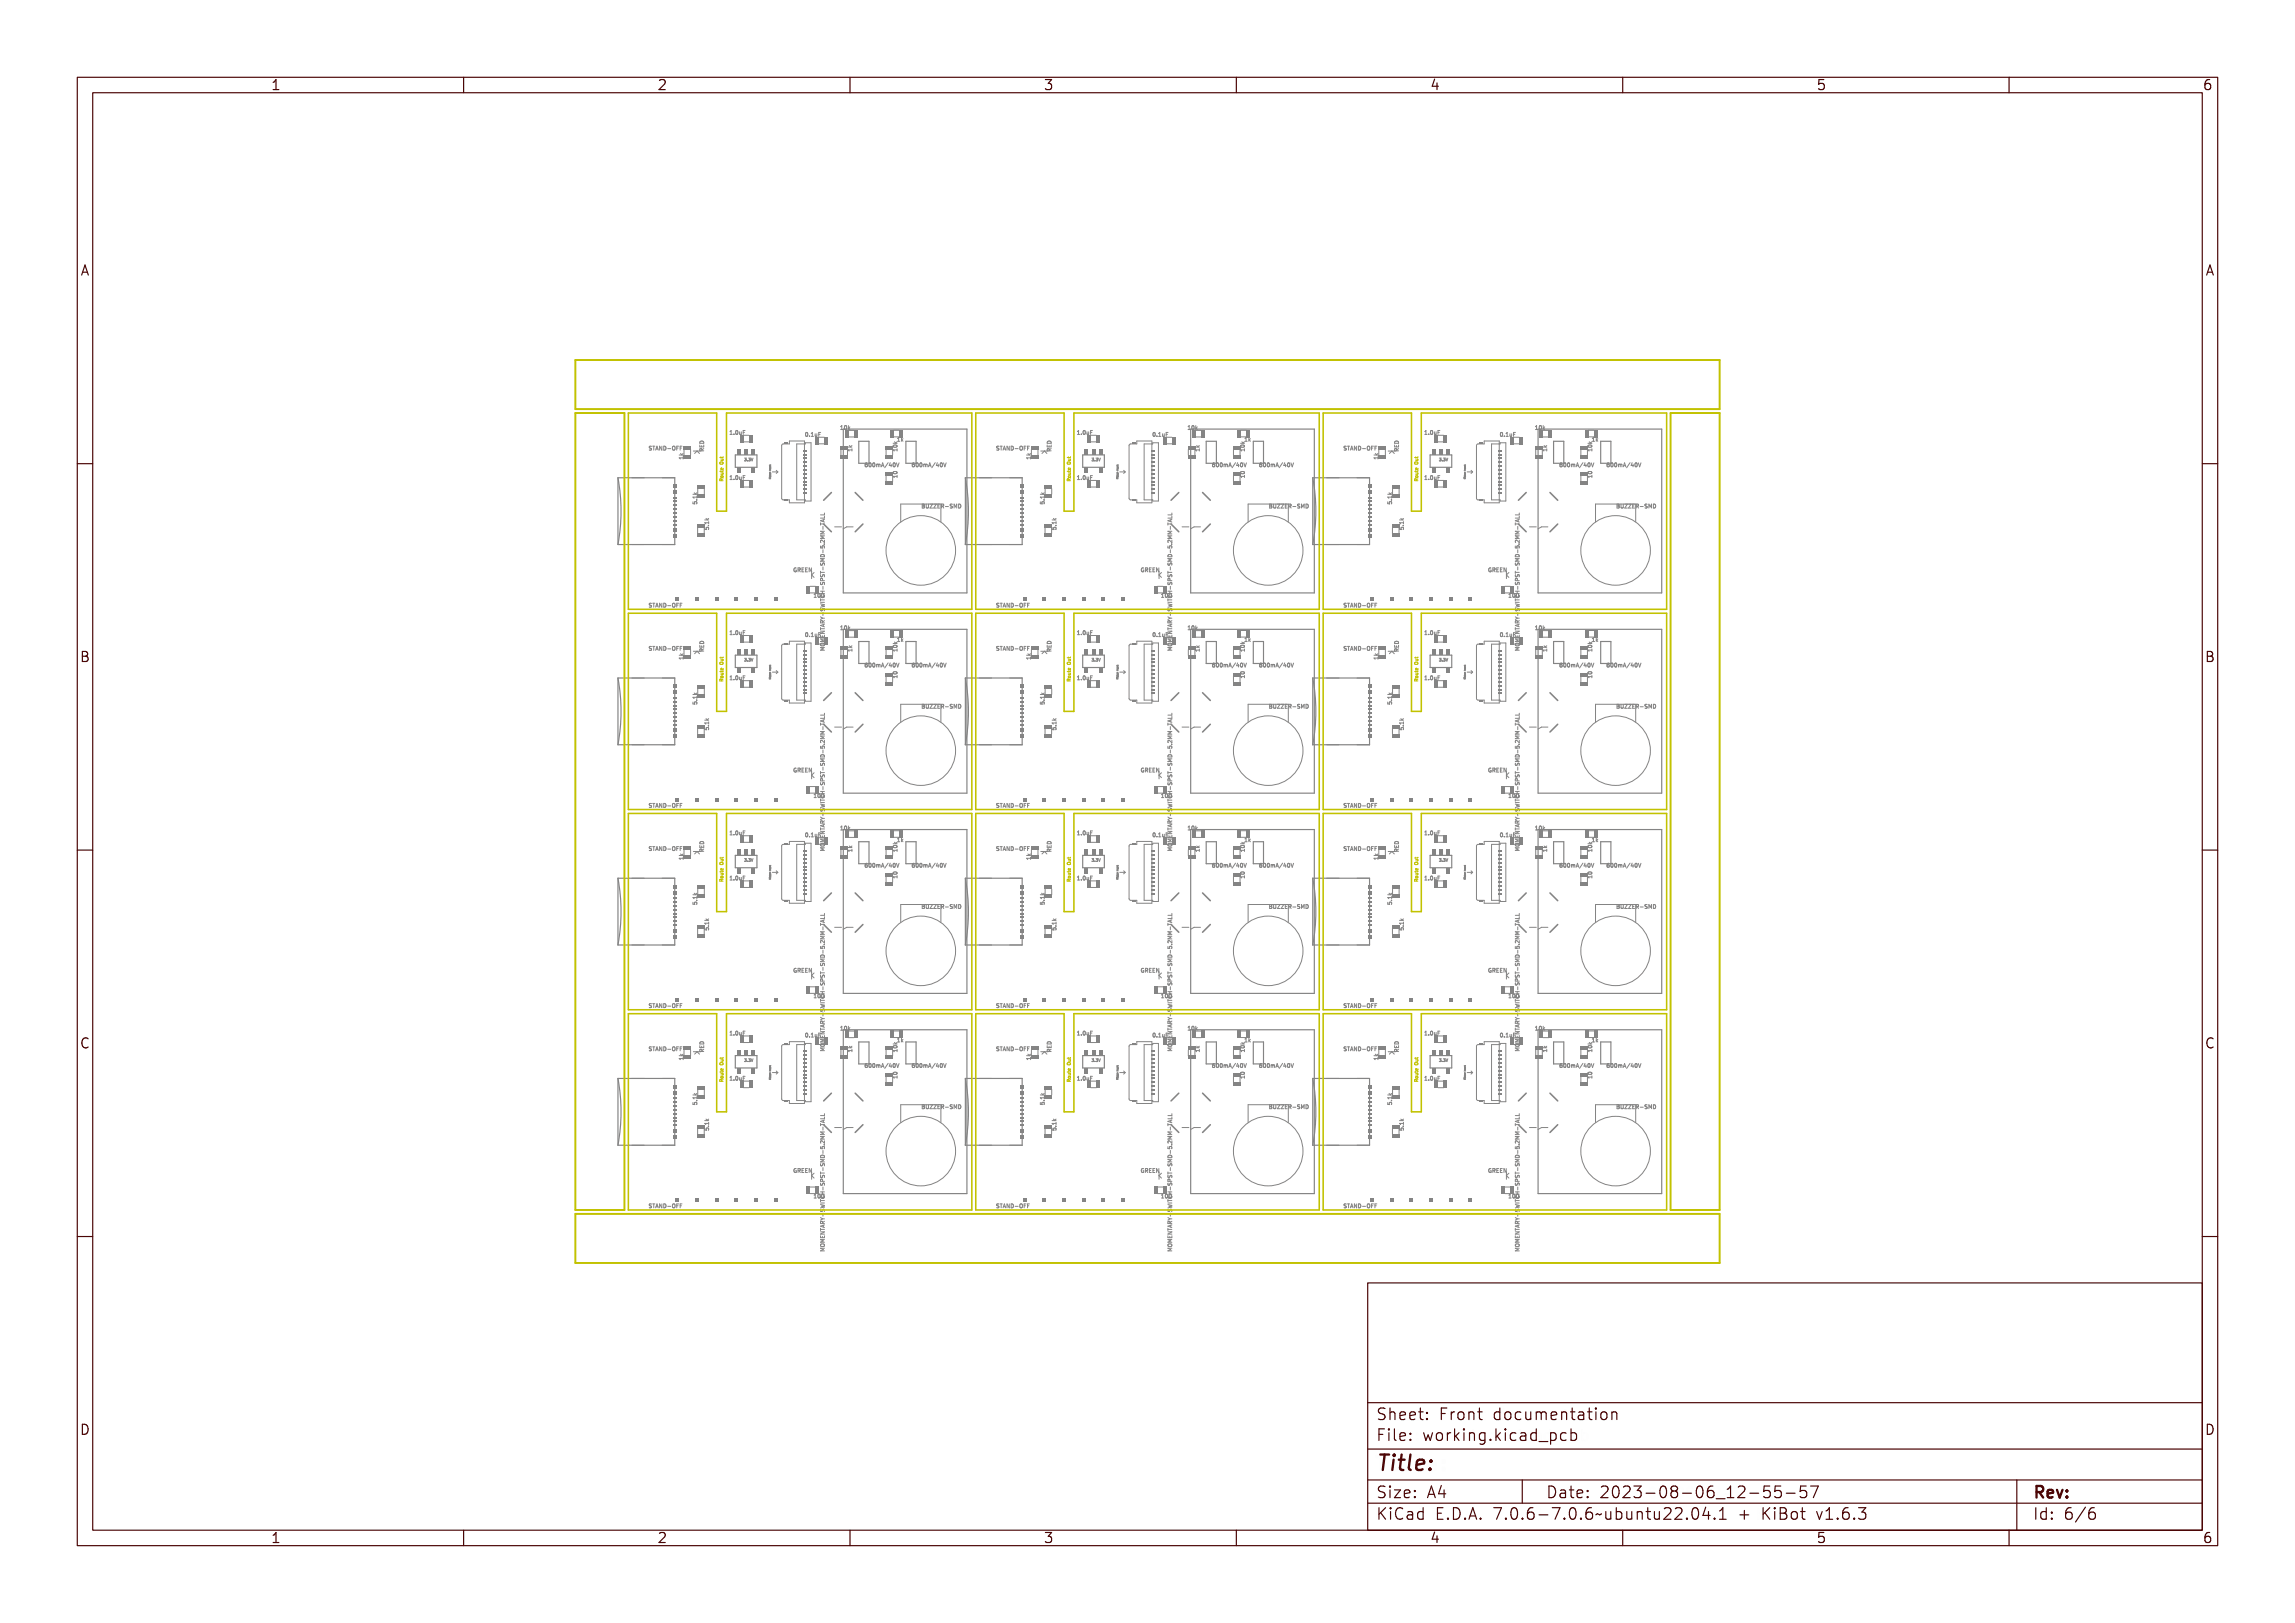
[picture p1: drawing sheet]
<svg xmlns="http://www.w3.org/2000/svg" width="297mm" height="210mm" viewBox="0 0 297 210" stroke-linecap="round" stroke-linejoin="round" font-family="sans-serif">
<defs><g id="words">
<text font-size="2.7" fill="#480000" x="178" y="190.3">Title:</text>
<g font-size="2" fill="#480000">
<text x="178" y="183.7">Sheet: Front documentation</text>
<text x="178" y="186.5">File: working.kicad_pcb</text>
<text x="178" y="193.9">Size: A4</text>
<text x="178" y="196.6">KiCad E.D.A. 7.0.6-7.0.6~ubuntu22.04.1 + KiBot v1.6.3</text>
<text x="200" y="193.9">Date: 2023-08-06_12-55-57</text>
<text x="263" y="196.6">Id: 6/6</text>
<text x="263" y="193.9">Rev:</text>
</g>
<g font-size="1.7" fill="#480000">
<text x="35" y="11.7">1</text>
<text x="85" y="11.7">2</text>
<text x="135" y="11.7">3</text>
<text x="185" y="11.7">4</text>
<text x="235" y="11.7">5</text>
<text x="285" y="11.7">6</text>
<text x="10.5" y="35.7">A</text>
<text x="285.5" y="35.7">A</text>
<text x="10.5" y="85.6">B</text>
<text x="285.5" y="85.6">B</text>
<text x="10.5" y="135.7">C</text>
<text x="285.5" y="135.7">C</text>
<text x="10.5" y="185.6">D</text>
<text x="285.5" y="185.6">D</text>
<text x="35" y="199.7">1</text>
<text x="85" y="199.7">2</text>
<text x="135" y="199.7">3</text>
<text x="185" y="199.7">4</text>
<text x="235" y="199.7">5</text>
<text x="285" y="199.7">6</text>
</g>
<g font-size=".7" fill="#848484">
<text x="83.9" y="58.3">STAND-OFF</text>
<text x="88.4" y="59.3" transform="rotate(-90 88.4 59.3)">1k</text>
<text x="91.1" y="58.5" transform="rotate(-90 91.1 58.5)">RED</text>
<text x="94.5" y="56.2">1.0uF</text>
<text x="104.3" y="56.5">0.1uF</text>
<text x="108.9" y="55.6">10k</text>
<text x="110.3" y="58.5" transform="rotate(-90 110.3 58.5)">1k</text>
<text x="116" y="57.1">1k</text>
<text x="116.1" y="58.5" transform="rotate(-90 116.1 58.5)">10k</text>
<text x="128.8" y="58.3">STAND-OFF</text>
<text x="133.4" y="59.3" transform="rotate(-90 133.4 59.3)">1k</text>
<text x="136.1" y="58.5" transform="rotate(-90 136.1 58.5)">RED</text>
<text x="139.5" y="56.2">1.0uF</text>
<text x="149.2" y="56.5">0.1uF</text>
<text x="153.9" y="55.6">10k</text>
<text x="155.2" y="58.5" transform="rotate(-90 155.2 58.5)">1k</text>
<text x="160.9" y="57.1">1k</text>
<text x="161.1" y="58.5" transform="rotate(-90 161.1 58.5)">10k</text>
<text x="173.8" y="58.3">STAND-OFF</text>
<text x="178.3" y="59.3" transform="rotate(-90 178.3 59.3)">1k</text>
<text x="181" y="58.5" transform="rotate(-90 181 58.5)">RED</text>
<text x="184.4" y="56.2">1.0uF</text>
<text x="194.2" y="56.5">0.1uF</text>
<text x="198.8" y="55.6">10k</text>
<text x="200.2" y="58.5" transform="rotate(-90 200.2 58.5)">1k</text>
<text x="205.9" y="57.1">1k</text>
<text x="206" y="58.5" transform="rotate(-90 206 58.5)">10k</text>
<text x="90.2" y="65.2" transform="rotate(-90 90.2 65.2)">5.1k</text>
<text x="94.5" y="62.1">1.0uF</text>
<text x="111.8" y="60.4">600mA/40V</text>
<text x="116.1" y="62" transform="rotate(-90 116.1 62)">10</text>
<text x="117.9" y="60.4">600mA/40V</text>
<text x="119.2" y="65.8">BUZZER-SMD</text>
<text x="135.2" y="65.2" transform="rotate(-90 135.2 65.2)">5.1k</text>
<text x="139.5" y="62.1">1.0uF</text>
<text x="156.8" y="60.4">600mA/40V</text>
<text x="161.1" y="62" transform="rotate(-90 161.1 62)">10</text>
<text x="162.9" y="60.4">600mA/40V</text>
<text x="164.1" y="65.8">BUZZER-SMD</text>
<text x="180.1" y="65.2" transform="rotate(-90 180.1 65.2)">5.1k</text>
<text x="184.4" y="62.1">1.0uF</text>
<text x="201.7" y="60.4">600mA/40V</text>
<text x="206" y="62" transform="rotate(-90 206 62)">10</text>
<text x="207.8" y="60.4">600mA/40V</text>
<text x="209.1" y="65.8">BUZZER-SMD</text>
<text x="91.7" y="68.7" transform="rotate(-90 91.7 68.7)">5.1k</text>
<text x="136.7" y="68.7" transform="rotate(-90 136.7 68.7)">5.1k</text>
<text x="181.7" y="68.7" transform="rotate(-90 181.7 68.7)">5.1k</text>
<text x="103.1" y="74">GREEN</text>
<text x="105.2" y="77.3">100</text>
<text x="148.1" y="74">GREEN</text>
<text x="150.2" y="77.3">100</text>
<text x="193.1" y="74">GREEN</text>
<text x="195.1" y="77.3">100</text>
<text x="83.9" y="78.6">STAND-OFF</text>
<text x="94.5" y="82.1">1.0uF</text>
<text x="104.3" y="82.4">0.1uF</text>
<text x="106.7" y="81" transform="rotate(-90 106.7 81)">MOMENTARY-SWITCH-SPST-SMD-5.2MM-TALL</text>
<text x="108.9" y="81.5">10k</text>
<text x="116" y="83">1k</text>
<text x="128.8" y="78.6">STAND-OFF</text>
<text x="139.5" y="82.1">1.0uF</text>
<text x="149.2" y="82.4">0.1uF</text>
<text x="151.7" y="81" transform="rotate(-90 151.7 81)">MOMENTARY-SWITCH-SPST-SMD-5.2MM-TALL</text>
<text x="153.9" y="81.5">10k</text>
<text x="160.9" y="83">1k</text>
<text x="173.8" y="78.6">STAND-OFF</text>
<text x="184.4" y="82.1">1.0uF</text>
<text x="194.2" y="82.4">0.1uF</text>
<text x="196.6" y="81" transform="rotate(-90 196.6 81)">MOMENTARY-SWITCH-SPST-SMD-5.2MM-TALL</text>
<text x="198.8" y="81.5">10k</text>
<text x="205.9" y="83">1k</text>
<text x="83.9" y="84.2">STAND-OFF</text>
<text x="88.4" y="85.2" transform="rotate(-90 88.4 85.2)">1k</text>
<text x="91.1" y="84.4" transform="rotate(-90 91.1 84.4)">RED</text>
<text x="94.5" y="88">1.0uF</text>
<text x="110.3" y="84.4" transform="rotate(-90 110.3 84.4)">1k</text>
<text x="111.8" y="86.3">600mA/40V</text>
<text x="116.1" y="87.9" transform="rotate(-90 116.1 87.9)">10</text>
<text x="116.1" y="84.4" transform="rotate(-90 116.1 84.4)">10k</text>
<text x="117.9" y="86.3">600mA/40V</text>
<text x="128.8" y="84.2">STAND-OFF</text>
<text x="133.4" y="85.2" transform="rotate(-90 133.4 85.2)">1k</text>
<text x="136.1" y="84.4" transform="rotate(-90 136.1 84.4)">RED</text>
<text x="139.5" y="88">1.0uF</text>
<text x="155.2" y="84.4" transform="rotate(-90 155.2 84.4)">1k</text>
<text x="156.8" y="86.3">600mA/40V</text>
<text x="161.1" y="87.9" transform="rotate(-90 161.1 87.9)">10</text>
<text x="161.1" y="84.4" transform="rotate(-90 161.1 84.4)">10k</text>
<text x="162.9" y="86.3">600mA/40V</text>
<text x="173.8" y="84.2">STAND-OFF</text>
<text x="178.3" y="85.2" transform="rotate(-90 178.3 85.2)">1k</text>
<text x="181" y="84.4" transform="rotate(-90 181 84.4)">RED</text>
<text x="184.4" y="88">1.0uF</text>
<text x="200.2" y="84.4" transform="rotate(-90 200.2 84.4)">1k</text>
<text x="201.7" y="86.3">600mA/40V</text>
<text x="206" y="87.9" transform="rotate(-90 206 87.9)">10</text>
<text x="206" y="84.4" transform="rotate(-90 206 84.4)">10k</text>
<text x="207.8" y="86.3">600mA/40V</text>
<text x="90.2" y="91.2" transform="rotate(-90 90.2 91.2)">5.1k</text>
<text x="91.7" y="94.6" transform="rotate(-90 91.7 94.6)">5.1k</text>
<text x="119.2" y="91.7">BUZZER-SMD</text>
<text x="135.2" y="91.2" transform="rotate(-90 135.2 91.2)">5.1k</text>
<text x="136.7" y="94.6" transform="rotate(-90 136.7 94.6)">5.1k</text>
<text x="164.1" y="91.7">BUZZER-SMD</text>
<text x="180.1" y="91.2" transform="rotate(-90 180.1 91.2)">5.1k</text>
<text x="181.7" y="94.6" transform="rotate(-90 181.7 94.6)">5.1k</text>
<text x="209.1" y="91.7">BUZZER-SMD</text>
<text x="103.1" y="99.9">GREEN</text>
<text x="148.1" y="99.9">GREEN</text>
<text x="193.1" y="99.9">GREEN</text>
<text x="83.9" y="104.5">STAND-OFF</text>
<text x="105.2" y="103.2">100</text>
<text x="106.7" y="106.9" transform="rotate(-90 106.7 106.9)">MOMENTARY-SWITCH-SPST-SMD-5.2MM-TALL</text>
<text x="108.9" y="107.4">10k</text>
<text x="128.8" y="104.5">STAND-OFF</text>
<text x="150.2" y="103.2">100</text>
<text x="151.7" y="106.9" transform="rotate(-90 151.7 106.9)">MOMENTARY-SWITCH-SPST-SMD-5.2MM-TALL</text>
<text x="153.9" y="107.4">10k</text>
<text x="173.8" y="104.5">STAND-OFF</text>
<text x="195.1" y="103.2">100</text>
<text x="196.6" y="106.9" transform="rotate(-90 196.6 106.9)">MOMENTARY-SWITCH-SPST-SMD-5.2MM-TALL</text>
<text x="198.8" y="107.4">10k</text>
<text x="83.9" y="110.1">STAND-OFF</text>
<text x="88.4" y="111.2" transform="rotate(-90 88.4 111.2)">1k</text>
<text x="91.1" y="110.3" transform="rotate(-90 91.1 110.3)">RED</text>
<text x="94.5" y="113.9">1.0uF</text>
<text x="94.5" y="108.1">1.0uF</text>
<text x="104.3" y="108.3">0.1uF</text>
<text x="110.3" y="110.3" transform="rotate(-90 110.3 110.3)">1k</text>
<text x="111.8" y="112.2">600mA/40V</text>
<text x="116" y="108.9">1k</text>
<text x="116.1" y="113.8" transform="rotate(-90 116.1 113.8)">10</text>
<text x="116.1" y="110.3" transform="rotate(-90 116.1 110.3)">10k</text>
<text x="117.9" y="112.2">600mA/40V</text>
<text x="128.8" y="110.1">STAND-OFF</text>
<text x="133.4" y="111.2" transform="rotate(-90 133.4 111.2)">1k</text>
<text x="136.1" y="110.3" transform="rotate(-90 136.1 110.3)">RED</text>
<text x="139.5" y="113.9">1.0uF</text>
<text x="139.5" y="108.1">1.0uF</text>
<text x="149.2" y="108.3">0.1uF</text>
<text x="155.2" y="110.3" transform="rotate(-90 155.2 110.3)">1k</text>
<text x="156.8" y="112.2">600mA/40V</text>
<text x="160.9" y="108.9">1k</text>
<text x="161.1" y="113.8" transform="rotate(-90 161.1 113.8)">10</text>
<text x="161.1" y="110.3" transform="rotate(-90 161.1 110.3)">10k</text>
<text x="162.9" y="112.2">600mA/40V</text>
<text x="173.8" y="110.1">STAND-OFF</text>
<text x="178.3" y="111.2" transform="rotate(-90 178.3 111.2)">1k</text>
<text x="181" y="110.3" transform="rotate(-90 181 110.3)">RED</text>
<text x="184.4" y="108.1">1.0uF</text>
<text x="184.4" y="113.9">1.0uF</text>
<text x="194.2" y="108.3">0.1uF</text>
<text x="200.2" y="110.3" transform="rotate(-90 200.2 110.3)">1k</text>
<text x="201.7" y="112.2">600mA/40V</text>
<text x="205.9" y="108.9">1k</text>
<text x="206" y="113.8" transform="rotate(-90 206 113.8)">10</text>
<text x="206" y="110.3" transform="rotate(-90 206 110.3)">10k</text>
<text x="207.8" y="112.2">600mA/40V</text>
<text x="90.2" y="117.1" transform="rotate(-90 90.2 117.1)">5.1k</text>
<text x="119.2" y="117.6">BUZZER-SMD</text>
<text x="135.2" y="117.1" transform="rotate(-90 135.2 117.1)">5.1k</text>
<text x="164.1" y="117.6">BUZZER-SMD</text>
<text x="180.1" y="117.1" transform="rotate(-90 180.1 117.1)">5.1k</text>
<text x="209.1" y="117.6">BUZZER-SMD</text>
<text x="91.7" y="120.5" transform="rotate(-90 91.7 120.5)">5.1k</text>
<text x="103.1" y="125.8">GREEN</text>
<text x="136.7" y="120.5" transform="rotate(-90 136.7 120.5)">5.1k</text>
<text x="148.1" y="125.8">GREEN</text>
<text x="181.7" y="120.5" transform="rotate(-90 181.7 120.5)">5.1k</text>
<text x="193.1" y="125.8">GREEN</text>
<text x="83.9" y="130.4">STAND-OFF</text>
<text x="105.2" y="129.1">100</text>
<text x="128.8" y="130.4">STAND-OFF</text>
<text x="150.2" y="129.1">100</text>
<text x="173.8" y="130.4">STAND-OFF</text>
<text x="195.1" y="129.1">100</text>
<text x="83.9" y="136">STAND-OFF</text>
<text x="88.4" y="137.1" transform="rotate(-90 88.4 137.1)">1k</text>
<text x="91.1" y="136.2" transform="rotate(-90 91.1 136.2)">RED</text>
<text x="94.5" y="134">1.0uF</text>
<text x="104.3" y="134.2">0.1uF</text>
<text x="106.7" y="132.8" transform="rotate(-90 106.7 132.8)">MOMENTARY-SWITCH-SPST-SMD-5.2MM-TALL</text>
<text x="108.9" y="133.3">10k</text>
<text x="110.3" y="136.2" transform="rotate(-90 110.3 136.2)">1k</text>
<text x="116" y="134.9">1k</text>
<text x="116.1" y="136.2" transform="rotate(-90 116.1 136.2)">10k</text>
<text x="128.8" y="136">STAND-OFF</text>
<text x="133.4" y="137.1" transform="rotate(-90 133.4 137.1)">1k</text>
<text x="136.1" y="136.2" transform="rotate(-90 136.1 136.2)">RED</text>
<text x="139.5" y="134">1.0uF</text>
<text x="149.2" y="134.2">0.1uF</text>
<text x="151.7" y="132.8" transform="rotate(-90 151.7 132.8)">MOMENTARY-SWITCH-SPST-SMD-5.2MM-TALL</text>
<text x="153.9" y="133.3">10k</text>
<text x="155.2" y="136.2" transform="rotate(-90 155.2 136.2)">1k</text>
<text x="160.9" y="134.9">1k</text>
<text x="161.1" y="136.2" transform="rotate(-90 161.1 136.2)">10k</text>
<text x="173.8" y="136">STAND-OFF</text>
<text x="178.3" y="137.1" transform="rotate(-90 178.3 137.1)">1k</text>
<text x="181" y="136.2" transform="rotate(-90 181 136.2)">RED</text>
<text x="184.4" y="134">1.0uF</text>
<text x="194.2" y="134.2">0.1uF</text>
<text x="196.6" y="132.8" transform="rotate(-90 196.6 132.8)">MOMENTARY-SWITCH-SPST-SMD-5.2MM-TALL</text>
<text x="198.8" y="133.3">10k</text>
<text x="200.2" y="136.2" transform="rotate(-90 200.2 136.2)">1k</text>
<text x="205.9" y="134.9">1k</text>
<text x="206" y="136.2" transform="rotate(-90 206 136.2)">10k</text>
<text x="90.2" y="143" transform="rotate(-90 90.2 143)">5.1k</text>
<text x="94.5" y="139.8">1.0uF</text>
<text x="111.8" y="138.2">600mA/40V</text>
<text x="116.1" y="139.7" transform="rotate(-90 116.1 139.7)">10</text>
<text x="117.9" y="138.2">600mA/40V</text>
<text x="119.2" y="143.5">BUZZER-SMD</text>
<text x="135.2" y="143" transform="rotate(-90 135.2 143)">5.1k</text>
<text x="139.5" y="139.8">1.0uF</text>
<text x="156.8" y="138.2">600mA/40V</text>
<text x="161.1" y="139.7" transform="rotate(-90 161.1 139.7)">10</text>
<text x="162.9" y="138.2">600mA/40V</text>
<text x="164.1" y="143.5">BUZZER-SMD</text>
<text x="180.1" y="143" transform="rotate(-90 180.1 143)">5.1k</text>
<text x="184.4" y="139.8">1.0uF</text>
<text x="201.7" y="138.2">600mA/40V</text>
<text x="206" y="139.7" transform="rotate(-90 206 139.7)">10</text>
<text x="207.8" y="138.2">600mA/40V</text>
<text x="209.1" y="143.5">BUZZER-SMD</text>
<text x="91.7" y="146.4" transform="rotate(-90 91.7 146.4)">5.1k</text>
<text x="136.7" y="146.4" transform="rotate(-90 136.7 146.4)">5.1k</text>
<text x="181.7" y="146.4" transform="rotate(-90 181.7 146.4)">5.1k</text>
<text x="103.1" y="151.7">GREEN</text>
<text x="105.2" y="155">100</text>
<text x="148.1" y="151.7">GREEN</text>
<text x="150.2" y="155">100</text>
<text x="193.1" y="151.7">GREEN</text>
<text x="195.1" y="155">100</text>
<text x="83.9" y="156.3">STAND-OFF</text>
<text x="106.7" y="158.8" transform="rotate(-90 106.7 158.8)">MOMENTARY-SWITCH-SPST-SMD-5.2MM-TALL</text>
<text x="128.8" y="156.3">STAND-OFF</text>
<text x="151.7" y="158.8" transform="rotate(-90 151.7 158.8)">MOMENTARY-SWITCH-SPST-SMD-5.2MM-TALL</text>
<text x="173.8" y="156.3">STAND-OFF</text>
<text x="196.6" y="158.8" transform="rotate(-90 196.6 158.8)">MOMENTARY-SWITCH-SPST-SMD-5.2MM-TALL</text>
</g>
<g font-size=".5" fill="#848484">
<text x="96.3" y="59.7">3.3V</text>
<text x="141.3" y="59.7">3.3V</text>
<text x="186.2" y="59.7">3.3V</text>
<text x="96.3" y="85.6">3.3V</text>
<text x="141.3" y="85.6">3.3V</text>
<text x="186.2" y="85.6">3.3V</text>
<text x="96.3" y="111.5">3.3V</text>
<text x="141.3" y="111.5">3.3V</text>
<text x="186.2" y="111.5">3.3V</text>
<text x="96.3" y="137.4">3.3V</text>
<text x="141.3" y="137.4">3.3V</text>
<text x="186.2" y="137.4">3.3V</text>
</g>
</g></defs>
<g fill="none" stroke="#848484" stroke-width=".13">
<path d="M83.9 57.8h.3l-.2 .1a.19 .19 0 0 1 .2 .2 .19 .19 0 0 1-.3 .1h.2v-.1a.16 .16 0 0 1-.2-.1 .16 .16 0 0 1 0-.2zM84.3 57.8h.4h-.2v.5h-.1v-.5zM84.8 57.8h.1l.2 .5-.1-.2h-.2l-.1 .2zM84.9 57.8l.1 .3h-.2zM85.1 57.8h.1l.2 .4v-.4h.1v.5h-.1l-.2-.4v.4h-.1zM85.5 57.8a.26 .26 0 0 1 .4 .2 .26 .26 0 0 1-.4 .3zM85.6 57.8a.19 .19 0 0 1 .2 .2 .19 .19 0 0 1-.2 .2zM86 58.1h.2zM86.4 57.8a.24 .24 0 0 1 .3 .2 .24 .24 0 0 1-.3 .3v-.2zM86.5 57.8a.2 .2 0 0 1 .1 .2 .2 .2 0 0 1-.1 .2zM86.8 57.8h.3h-.2v.2h.2h-.2v.3h-.1zM87.2 57.8h.3h-.2v.2h.2h-.2v.3h-.1z"/>
<path d="M87.6 58h.2M87.6 57.7h.2M88 58h.2M88.3 57.7h-.3v.5M90.6 57.7l.1 .3h.1v-.2l.1 .2h.1l.1-.3v.3h-.5zM90.6 58.2h.2l.1 .1 .2-.2-.2 .2 .2 .2h-.5zM90.7 57.4h.3l.1 .3h-.5zM90.7 58.3h.1v.1h-.1zM90.7 57.1h.3M90.7 57.4h.3v.2h-.3zM94.6 55.8l.2-.1v.5h.1h-.3h.1v-.4zM95.1 56.1l.1 .1z"/>
<path d="M95.4 55.8l.1-.1a.24 .24 0 0 1 .2 .3 .24 .24 0 0 1-.2 .2l-.1-.1zM95.5 55.8a.2 .2 0 0 1 .1 .2 .2 .2 0 0 1-.1 .2zM95.8 55.9l.1 .3 .2-.3v.3h-.1a.12 .12 0 0 1-.1 0 .12 .12 0 0 1-.1-.1zM96.2 55.7h.3l-.2 .1v.1h.2l-.2 .1v.2h-.1zM96.4 59.3h.1v.2a.11 .11 0 0 1 0 .2 .11 .11 0 0 1-.1-.1h.1l-.1-.1 .1-.1zM96.7 59.6l.1 .1zM97 59.3h.1v.2a.11 .11 0 0 1 0 .2 .11 .11 0 0 1-.1-.1h.1l-.1-.1 .1-.1zM97.2 59.3l.2 .3 .1-.3-.1 .4zM104.4 56.1v-.1a.24 .24 0 0 1 .3 .2 .24 .24 0 0 1-.3 .3l-.1-.1zM104.4 56.1a.2 .2 0 0 1 .2 .1 .2 .2 0 0 1-.2 .2zM104.9 56.4v.1zM105.2 56h.2v.4l.1 .1h-.3l.1-.1v-.3z"/>
<path d="M105.6 56.1l.1 .3 .2-.3v.4l-.1-.1a.12 .12 0 0 1-.1 .1 .12 .12 0 0 1-.1-.2zM106 56h.3l-.2 .1v.1h.2l-.2 .1v.2h-.1zM109 55.1h.2v.4l.1 .1h-.3l.1-.1v-.3zM109.4 55.2l.1-.1a.24 .24 0 0 1 .2 .3 .24 .24 0 0 1-.2 .2l-.1-.1zM109.5 55.2a.2 .2 0 0 1 .1 .2 .2 .2 0 0 1-.1 .1zM109.8 55.1h.1v.3l.2-.2-.1 .2 .1 .2-.2-.2-.1 .2zM111.9 60l.2-.1v.1a.15 .15 0 0 0-.1 0 .15 .15 0 0 0-.1 .2 .17 .17 0 0 1 .3 0 .17 .17 0 0 1-.1 .3 .17 .17 0 0 1-.2-.2zM112.3 60v-.1a.24 .24 0 0 1 .3 .3 .24 .24 0 0 1-.3 .2v-.1zM112.4 60a.2 .2 0 0 1 .1 .2 .2 .2 0 0 1-.1 .2zM112.7 60l.1-.1a.24 .24 0 0 1 .2 .3 .24 .24 0 0 1-.2 .2l-.1-.1zM112.8 60a.2 .2 0 0 1 .1 .2 .2 .2 0 0 1-.1 .2zM113.6 59.9h.1l.1 .5-.1-.1h-.1l-.2 .1z"/>
<path d="M113.6 60l.1 .2h-.1zM114.1 59.9l-.2 .6zM114.5 59.9h.1v.4v.1l-.1-.1h-.2zM114.5 60v.3h-.2zM114.8 60v-.1a.24 .24 0 0 1 .2 .3 .24 .24 0 0 1-.2 .2l-.1-.1zM114.8 60a.2 .2 0 0 1 .2 .2 .2 .2 0 0 1-.2 .2zM115.1 59.9h.1l.1 .5 .2-.5-.2 .5h-.1zM115.6 58.3h.5v-.1v.2v-.1h-.4l-.1 .1zM115.7 57.8h.3h.1a.24 .24 0 0 1-.2 .3 .24 .24 0 0 1-.3-.3zM115.7 57.9a.22 .22 0 0 1 .4 0 .22 .22 0 0 1-.4 0zM115.7 59.9a.27 .27 0 0 1 .2 .2 .27 .27 0 0 1-.2 .3M115.7 57.3l.2 .2 .2-.2-.2 .2 .2 .1h-.5h.3z"/>
<path d="M116 59.9l.2 .5 .1-.5M118 60l.2-.1v.1a.15 .15 0 0 0-.1 0 .15 .15 0 0 0-.1 .2 .17 .17 0 0 1 .3 0 .17 .17 0 0 1-.1 .2 .17 .17 0 0 1-.3-.1zM118.4 60v-.1a.24 .24 0 0 1 .3 .3 .24 .24 0 0 1-.3 .2v-.1zM118.5 60a.2 .2 0 0 1 .1 .2 .2 .2 0 0 1-.1 .2zM118.8 60v-.1a.24 .24 0 0 1 .3 .3 .24 .24 0 0 1-.3 .2v-.1zM118.9 60a.2 .2 0 0 1 .1 .2 .2 .2 0 0 1-.1 .2zM119.7 59.9h.1l.1 .5-.1-.1h-.1l-.2 .1zM119.7 60l.1 .2h-.1zM120.2 59.9l-.2 .6zM120.6 59.9h.1v.4v.1l-.1-.1h-.2zM120.6 60v.3h-.2zM120.8 60l.1-.1a.24 .24 0 0 1 .2 .3 .24 .24 0 0 1-.2 .2l-.1-.1z"/>
<path d="M120.9 60a.2 .2 0 0 1 .2 .2 .2 .2 0 0 1-.2 .2zM121.2 59.9h.1l.1 .5 .2-.5-.2 .5h-.1zM121.8 59.9a.27 .27 0 0 1 .2 .2 .27 .27 0 0 1-.2 .3M122.1 59.9l.2 .5 .1-.5M128.9 57.8h.3l-.3 .1a.19 .19 0 0 1 .3 .2 .19 .19 0 0 1-.3 .1h.2v-.1a.16 .16 0 0 1-.2-.1 .16 .16 0 0 1 0-.2zM129.2 57.8h.4h-.1v.5h-.1v-.5zM129.8 57.8h.1l.1 .5-.1-.2h-.1l-.2 .2zM129.8 57.8l.1 .3h-.1zM130.1 57.8h.1l.1 .4v-.4h.1v.5h-.1l-.1-.4v.4h-.1zM130.5 57.8a.26 .26 0 0 1 .3 .2 .26 .26 0 0 1-.3 .3zM130.6 57.8a.19 .19 0 0 1 .2 .2 .19 .19 0 0 1-.2 .2zM131 58.1h.2z"/>
<path d="M131.4 57.8a.24 .24 0 0 1 .3 .2 .24 .24 0 0 1-.3 .3l-.1-.2zM131.4 57.8a.2 .2 0 0 1 .2 .2 .2 .2 0 0 1-.2 .2zM131.8 57.8h.3h-.3v.2h.2h-.2v.3zM132.2 57.8h.3h-.3v.2h.3h-.3v.3zM132.5 58h.2M132.5 57.7h.3M133 58h.1M133.2 57.7h-.2v.5M135.6 57.7v.3h.2v-.2v.2h.2l.1-.3v.3h-.5zM135.6 58.2h.1l.1 .1 .3-.2-.3 .2 .3 .2h-.5zM135.6 57.4h.4l.1 .3h-.5zM135.6 58.3h.2v.1h-.2z"/>
<path d="M135.6 57.1h.3M135.7 57.4h.3v.2h-.4zM139.5 55.8l.2-.1v.5h.1h-.2h.1v-.4zM140 56.1l.1 .1zM140.4 55.8v-.1a.24 .24 0 0 1 .3 .3 .24 .24 0 0 1-.3 .2l-.1-.1zM140.4 55.8a.2 .2 0 0 1 .2 .2 .2 .2 0 0 1-.2 .2zM140.8 55.9l.1 .3 .1-.3v.3a.12 .12 0 0 1-.2 0 .12 .12 0 0 1 0-.1zM141.2 55.7h.3l-.2 .1v.1h.2l-.2 .1v.2h-.1zM141.3 59.3h.2v.2a.11 .11 0 0 1 0 .2 .11 .11 0 0 1-.2-.1h.2l-.1-.1 .1-.1zM141.7 59.6l.1 .1zM141.9 59.3h.2v.2a.11 .11 0 0 1 0 .1 .11 .11 0 0 1-.2 0h.2l-.1-.1 .1-.1zM142.2 59.3l.1 .3 .2-.3-.1 .4z"/>
<path d="M149.3 56.1l.1-.1a.24 .24 0 0 1 .2 .2 .24 .24 0 0 1-.2 .3l-.1-.1zM149.4 56.1a.2 .2 0 0 1 .1 .1 .2 .2 0 0 1-.1 .2zM149.8 56.4l.1 .1zM150.1 56h.2v.4l.1 .1h-.2l.1-.1v-.3zM150.5 56.1l.2 .3 .1-.3v.4v-.1a.12 .12 0 0 1-.2 .1 .12 .12 0 0 1-.1-.2zM151 56h.3l-.3 .1v.1h.2l-.2 .1v.2zM154 55.1h.1v.4l.1 .1h-.2l.1-.1v-.3zM154.4 55.2v-.1a.24 .24 0 0 1 .3 .3 .24 .24 0 0 1-.3 .2l-.1-.1zM154.4 55.2a.2 .2 0 0 1 .2 .2 .2 .2 0 0 1-.2 .1zM154.8 55.1v.3l.3-.2-.2 .2 .2 .2-.2-.2-.1 .2zM156.8 60l.2-.1 .1 .1a.15 .15 0 0 0-.2 0 .15 .15 0 0 0 0 .2 .17 .17 0 0 1 .2 0 .17 .17 0 0 1-.1 .3 .17 .17 0 0 1-.2-.2zM157.2 60l.1-.1a.24 .24 0 0 1 .2 .3 .24 .24 0 0 1-.2 .2l-.1-.1z"/>
<path d="M157.3 60a.2 .2 0 0 1 .2 .2 .2 .2 0 0 1-.2 .2zM157.7 60v-.1a.24 .24 0 0 1 .2 .3 .24 .24 0 0 1-.2 .2l-.1-.1zM157.7 60a.2 .2 0 0 1 .2 .2 .2 .2 0 0 1-.2 .2zM158.6 59.9l.2 .5-.1-.1h-.2l-.1 .1zM158.6 60l.1 .2h-.2zM159.1 59.9l-.3 .6zM159.5 59.9l.1 .4-.1 .1v-.1h-.2zM159.5 60v.3h-.2zM159.7 60l.1-.1a.24 .24 0 0 1 .2 .3 .24 .24 0 0 1-.2 .2l-.1-.1zM159.8 60a.2 .2 0 0 1 .1 .2 .2 .2 0 0 1-.1 .2zM160.1 59.9l.1 .5 .2-.5-.1 .5h-.1zM160.6 58.3h.4l.1-.1v.2l-.1-.1h-.4v.1z"/>
<path d="M160.6 57.8h.3h.2a.24 .24 0 0 1-.3 .3 .24 .24 0 0 1-.2-.3zM160.6 57.9a.22 .22 0 0 1 .4 0 .22 .22 0 0 1-.4 0zM160.6 59.9a.27 .27 0 0 1 .2 .2 .27 .27 0 0 1-.2 .3M160.7 57.3l.1 .2 .3-.2-.2 .2 .2 .1h-.5h.3zM161 59.9l.1 .5 .2-.5M162.9 60l.2-.1 .1 .1a.15 .15 0 0 0-.2 0 .15 .15 0 0 0 0 .2 .17 .17 0 0 1 .2 0 .17 .17 0 0 1-.1 .3 .17 .17 0 0 1-.2-.2zM163.3 60l.1-.1a.24 .24 0 0 1 .2 .3 .24 .24 0 0 1-.2 .2l-.1-.1zM163.4 60a.2 .2 0 0 1 .2 .2 .2 .2 0 0 1-.2 .2zM163.8 60v-.1a.24 .24 0 0 1 .2 .3 .24 .24 0 0 1-.2 .2l-.1-.1zM163.8 60a.2 .2 0 0 1 .2 .2 .2 .2 0 0 1-.2 .2zM164.7 59.9l.2 .5-.1-.1h-.2l-.1 .1zM164.7 60l.1 .2h-.2z"/>
<path d="M165.2 59.9l-.3 .6zM165.6 59.9v.4h.1l-.1 .1v-.1h-.3zM165.6 60v.3h-.2zM165.8 60l.1-.1a.24 .24 0 0 1 .2 .3 .24 .24 0 0 1-.2 .2l-.1-.1zM165.9 60a.2 .2 0 0 1 .1 .2 .2 .2 0 0 1-.1 .2zM166.2 59.9l.1 .5 .2-.5-.1 .5h-.1zM166.7 59.9a.27 .27 0 0 1 .2 .2 .27 .27 0 0 1-.2 .3M167.1 59.9l.1 .5 .2-.5M173.9 57.8h.2l-.2 .1a.19 .19 0 0 1 .2 .2 .19 .19 0 0 1-.3 .1h.3l-.1-.1a.16 .16 0 0 1-.1-.1 .16 .16 0 0 1 0-.2zM174.2 57.8h.4h-.2v.5v-.5zM174.8 57.8l.2 .5-.1-.2h-.2l-.1 .2zM174.8 57.8l.1 .3h-.2z"/>
<path d="M175 57.8h.1l.2 .4v-.4h.1v.5h-.1l-.2-.4v.4h-.1zM175.5 57.8a.26 .26 0 0 1 .3 .2 .26 .26 0 0 1-.3 .3zM175.5 57.8a.19 .19 0 0 1 .2 .2 .19 .19 0 0 1-.2 .2zM175.9 58.1h.2zM176.3 57.8h.1a.24 .24 0 0 1 .2 .2 .24 .24 0 0 1-.2 .3l-.1-.2zM176.4 57.8a.2 .2 0 0 1 .1 .2 .2 .2 0 0 1-.1 .2zM176.7 57.8h.3h-.2v.2h.2h-.2v.3h-.1zM177.1 57.8h.3h-.2v.2h.2h-.2v.3h-.1zM177.5 58h.2M177.5 57.7h.2M177.9 58h.2M178.2 57.7h-.3v.5"/>
<path d="M180.5 57.7l.1 .3h.1v-.2l.1 .2h.2v-.3v.3h-.5zM180.6 58.2h.1l.1 .1 .2-.2-.2 .2 .2 .2h-.5zM180.6 57.4h.4v.3h-.5zM180.6 58.3h.1l.1 .1h-.2zM180.6 57.1h.3M180.6 57.4h.3l.1 .2h-.4zM184.5 55.8l.2-.1v.5h.1h-.3h.1v-.4zM185 56.1l.1 .1zM185.3 55.8l.1-.1a.24 .24 0 0 1 .2 .3 .24 .24 0 0 1-.2 .2l-.1-.1zM185.4 55.8a.2 .2 0 0 1 .1 .2 .2 .2 0 0 1-.1 .2zM185.7 55.9l.2 .3 .1-.3v.3h-.1a.12 .12 0 0 1-.1 0 .12 .12 0 0 1-.1-.1zM186.1 55.7h.3l-.2 .1v.1h.2l-.2 .1v.2h-.1z"/>
<path d="M186.3 59.3h.2l-.1 .2a.11 .11 0 0 1 .1 .2 .11 .11 0 0 1-.2-.1h.2l-.2-.1 .1-.1zM186.7 59.6v.1zM186.9 59.3h.2l-.1 .2a.11 .11 0 0 1 0 .2 .11 .11 0 0 1-.1-.1h.1l-.1-.1 .1-.1zM187.1 59.3l.2 .3 .1-.3-.1 .4zM194.3 56.1v-.1a.24 .24 0 0 1 .3 .2 .24 .24 0 0 1-.3 .3v-.1zM194.4 56.1a.2 .2 0 0 1 .1 .1 .2 .2 0 0 1-.1 .2zM194.8 56.4l.1 .1zM195.1 56h.2v.4l.1 .1h-.3l.1-.1v-.3zM195.5 56.1l.1 .3 .2-.3v.4l-.1-.1a.12 .12 0 0 1-.1 .1 .12 .12 0 0 1-.1-.2zM195.9 56h.3l-.2 .1v.1h.2l-.2 .1v.2h-.1zM198.9 55.1h.2v.4l.1 .1h-.3l.1-.1v-.3zM199.3 55.2l.1-.1a.24 .24 0 0 1 .2 .3 .24 .24 0 0 1-.2 .2l-.1-.1z"/>
<path d="M199.4 55.2a.2 .2 0 0 1 .1 .2 .2 .2 0 0 1-.1 .1zM199.7 55.1h.1v.3l.2-.2-.1 .2 .2 .2-.3-.2-.1 .2zM201.8 60l.2-.1v.1a.15 .15 0 0 0-.1 0 .15 .15 0 0 0-.1 .2 .17 .17 0 0 1 .3 0 .17 .17 0 0 1-.1 .3 .17 .17 0 0 1-.2-.2zM202.2 60l.1-.1a.24 .24 0 0 1 .2 .3 .24 .24 0 0 1-.2 .2l-.1-.1zM202.3 60a.2 .2 0 0 1 .1 .2 .2 .2 0 0 1-.1 .2zM202.6 60l.1-.1a.24 .24 0 0 1 .2 .3 .24 .24 0 0 1-.2 .2l-.1-.1zM202.7 60a.2 .2 0 0 1 .1 .2 .2 .2 0 0 1-.1 .2zM203.5 59.9h.1l.2 .5-.2-.1h-.1l-.1 .1zM203.6 60v.2h-.1zM204.1 59.9l-.3 .6zM204.4 59.9h.1v.4h.1l-.1 .1-.1-.1h-.2zM204.4 60v.3h-.1z"/>
<path d="M204.7 60v-.1a.24 .24 0 0 1 .3 .3 .24 .24 0 0 1-.3 .2l-.1-.1zM204.7 60a.2 .2 0 0 1 .2 .2 .2 .2 0 0 1-.2 .2zM205 59.9h.1l.1 .5 .2-.5-.2 .5zM205.5 58.3h.5v-.1v.2v-.1h-.4v.1zM205.6 57.8h.3h.1a.24 .24 0 0 1-.2 .3 .24 .24 0 0 1-.3-.3zM205.6 57.9a.22 .22 0 0 1 .4 0 .22 .22 0 0 1-.4 0zM205.6 59.9a.27 .27 0 0 1 .2 .2 .27 .27 0 0 1-.2 .3M205.7 57.3l.1 .2 .2-.2-.2 .2 .2 .1h-.5h.3zM205.9 59.9l.2 .5 .2-.5M207.9 60l.2-.1v.1a.15 .15 0 0 0-.1 0 .15 .15 0 0 0-.1 .2 .17 .17 0 0 1 .3 0 .17 .17 0 0 1-.1 .2 .17 .17 0 0 1-.2-.1zM208.3 60l.1-.1a.24 .24 0 0 1 .2 .3 .24 .24 0 0 1-.2 .2l-.1-.1zM208.4 60a.2 .2 0 0 1 .1 .2 .2 .2 0 0 1-.1 .2z"/>
<path d="M208.7 60l.1-.1a.24 .24 0 0 1 .2 .3 .24 .24 0 0 1-.2 .2l-.1-.1zM208.8 60a.2 .2 0 0 1 .1 .2 .2 .2 0 0 1-.1 .2zM209.6 59.9h.1l.1 .5-.1-.1h-.1l-.1 .1zM209.7 60v.2h-.1zM210.2 59.9l-.3 .6zM210.5 59.9h.1l.1 .4-.1 .1-.1-.1h-.2zM210.5 60v.3h-.1zM210.8 60v-.1a.24 .24 0 0 1 .2 .3 .24 .24 0 0 1-.2 .2l-.1-.1zM210.8 60a.2 .2 0 0 1 .2 .2 .2 .2 0 0 1-.2 .2zM211.1 59.9h.1l.1 .5 .2-.5-.2 .5zM211.7 59.9a.28 .28 0 0 1 .1 .5M212 59.9l.2 .5 .2-.5"/>
<path d="M83.9 78.1h.3l-.2 .1a.19 .19 0 0 1 .2 .3 .19 .19 0 0 1-.3 .1v-.1h.2v-.1a.16 .16 0 0 1-.2-.1 .16 .16 0 0 1 0-.2zM84.3 78.1h.4h-.2v.5h-.1v-.5zM84.8 78.1h.1l.2 .5-.1-.1h-.2l-.1 .1zM84.9 78.1l.1 .3h-.2zM85.1 78.1h.1l.2 .4v-.4h.1v.5h-.1l-.2-.4v.4h-.1zM85.5 78.1a.26 .26 0 0 1 .4 .2 .26 .26 0 0 1-.4 .3zM85.6 78.1a.19 .19 0 0 1 .2 .2 .19 .19 0 0 1-.2 .2zM86 78.4h.2zM86.4 78.1a.24 .24 0 0 1 .3 .2 .24 .24 0 0 1-.3 .3v-.1zM86.5 78.1a.2 .2 0 0 1 .1 .2 .2 .2 0 0 1-.1 .2zM86.8 78.1h.3h-.2v.2h.2l-.2 .1v.2h-.1zM87.2 78.1h.3h-.2v.2h.2l-.2 .1v.2h-.1z"/>
<path d="M87.6 78.3h.2M87.6 78.1h.2M88 78.3h.2M88.3 78.1h-.3v.5M89.7 64.9l.1 .2h.1a.17 .17 0 0 1 .1-.2 .17 .17 0 0 1 .2 .1 .17 .17 0 0 1-.1 .2 .13 .13 0 0 0 .1-.2 .13 .13 0 0 0-.2 0 .13 .13 0 0 0 0 .2h-.3zM89.7 64.2h.5v-.1v.2v-.1h-.4l-.1 .1zM89.8 63.6l.2 .2 .2-.2-.2 .2 .2 .1h-.5h.3zM90.1 64.6l.1 .1zM91.2 68.4l.1 .1h.1a.17 .17 0 0 1 .1-.2 .17 .17 0 0 1 .2 .1 .17 .17 0 0 1 0 .2 .13 .13 0 0 0 0-.2 .13 .13 0 0 0-.2 0 .13 .13 0 0 0 0 .2h-.3zM91.2 67.6h.5v-.1v.3v-.1h-.4v.1zM91.4 67.1l.1 .1 .2-.2-.2 .3 .2 .1h-.5l.3-.1zM91.6 68l.1 .1z"/>
<path d="M94.6 61.6h.2v.4l.1 .1h-.3l.1-.1v-.4zM95.1 62l.1 .1zM95.4 61.6h.1a.24 .24 0 0 1 .2 .2 .24 .24 0 0 1-.2 .3l-.1-.2zM95.5 61.6a.2 .2 0 0 1 .1 .2 .2 .2 0 0 1-.1 .2zM95.8 61.7l.1 .3 .2-.3v.4h-.3zM96.2 61.6h.3h-.2v.2h.2h-.2v.3h-.1zM99.6 61.8h.1M99.6 61.7h.1M99.6 61.5h.1M99.6 60.9h.1M99.6 60.9h.1v.1h-.1zM99.6 61.9h.1"/>
<path d="M99.6 61.9h.1v.1h-.1zM99.6 61.9l.1 .1zM99.6 61.8l.1-.1v.1zM99.6 60.6h.1v.1zM99.6 60.3l.1 .1h-.1zM99.6 60.1l.1 .1h-.1zM99.6 61.6h.1v.1h-.1zM99.6 61.5h.1v.1h-.1zM99.6 60.2h.1M99.6 60.3h.1M99.6 60.4h.1M99.6 60.6h.1"/>
<path d="M99.6 60.7v.1M99.6 61.1v.1M99.6 61.3h.1M99.6 61.5l.1-.1v.1M99.6 61.2h.1M99.6 60.8h.1M99.6 61.2h.1h-.1l.1 .1h-.1zM99.6 60.7h.1l-.1 .1h.1h-.1zM99.6 60.4l.1 .1v-.1v.1zM99.6 61.1h.1M99.6 60.7h.1M99.6 61.6v.1"/>
<path d="M99.6 61.3l.1 .1M99.6 60.4l.1 .1zM99.7 61.9h.1M99.7 61.6h-.1M99.7 61.6h.1M99.7 61.4h.1M99.7 60.4v.1M99.7 60.6h.1M99.7 60.5h.1M99.7 60.5v.1M99.7 61.6v.1M99.7 61.3v.1"/>
<path d="M99.7 61.3h.1M99.7 60.4h.1M99.7 60.2h-.1M99.7 60.2h.1M99.7 61.8v.1M99.7 61.7h.1M99.7 61.5h.1M99.7 61.1h-.1M99.7 60.7h-.1M103 73.5a.26 .26 0 0 0-.3 .2 .26 .26 0 0 0 .3 .3M103.2 73.6l.2-.1 .1 .1a.18 .18 0 0 0-.3 .2 .18 .18 0 0 0 .2 .2v-.2h.1v.2a.24 .24 0 0 1-.3-.1 .24 .24 0 0 1 0-.3zM103.6 73.5h.1a.13 .13 0 0 1 .2 .1 .13 .13 0 0 1-.1 .2l.2 .2-.3-.2-.1 .2z"/>
<path d="M103.7 73.6h.1v.1l-.1 .1zM104 73.5h.3l-.2 .1v.1h.2l-.2 .1v.2h.2h-.3zM104.4 73.5h.3l-.2 .1v.1h.2l-.2 .1v.2h.2h-.3zM104.8 73.5h.1l.2 .4v-.4v.5l-.2-.4v.4h-.1zM105.3 76.8h.2v.5h.1h-.3h.1v-.4zM105.7 76.9v-.1a.24 .24 0 0 1 .3 .3 .24 .24 0 0 1-.3 .2v-.1zM105.8 76.9a.2 .2 0 0 1 .1 .2 .2 .2 0 0 1-.1 .2zM106.1 76.9v-.1a.24 .24 0 0 1 .3 .3 .24 .24 0 0 1-.3 .2v-.1zM106.2 76.9a.2 .2 0 0 1 .1 .2 .2 .2 0 0 1-.1 .2zM106.2 79.8h.5l-.4 .1 .2 .1-.2 .1 .4 .1h-.5v-.1l.3-.1-.3-.1zM106.2 79.4l.1 .3h.1v-.2l.1 .2h.2v-.3v.3h-.5zM106.2 79h.5v.1l-.4 .2h.4h-.5l.4-.2h-.4z"/>
<path d="M106.2 78.6l.1 .1h.4v.1h-.4l-.1 .2zM106.2 78.3l.5-.1-.1 .1v.2l.1 .1-.5-.2zM106.2 77.4l.5 .2h-.2l-.3 .1 .2-.2zM106.2 76.1l.5 .1-.3 .1 .3 .1-.5 .1 .4-.1h-.2v-.1l.2-.1zM106.2 75.8l.1 .1h.4v-.1v.2v-.1h-.4l-.1 .1zM106.2 75.3l.1 .2h.4h-.4l-.1 .2zM106.2 74.5h.5l-.2 .1v.2h.2h-.5h.2v-.2zM106.2 72.4l.1 .2h.4v.1h-.4l-.1 .1zM106.2 71.2h.5l-.4 .1 .2 .1-.2 .1 .4 .1h-.5v-.1l.3-.1-.3-.1zM106.2 70l.1 .2h.1a.17 .17 0 0 1 .1-.2 .17 .17 0 0 1 .2 .1 .17 .17 0 0 1-.1 .2 .13 .13 0 0 0 .1-.2 .13 .13 0 0 0-.2 0 .13 .13 0 0 0 0 .2h-.3zM106.2 68.8h.5h-.4l.2 .1-.2 .2h.4h-.5v-.1l.3-.1-.3-.1zM106.2 68.3h.5l-.4 .1 .2 .1-.2 .1 .4 .1h-.5v-.1l.3-.1-.3-.1z"/>
<path d="M106.2 67.5l.1 .2h.4h-.4l-.1 .2zM106.2 67.3l.5-.2-.1 .1v.2l.1 .1-.5-.2zM106.2 67h.5v-.3v.3h-.5zM106.2 66.5h.5v-.2v.3h-.5zM106.2 76.6l.2 .2a.19 .19 0 0 1 .2-.2 .19 .19 0 0 1 .1 .3h-.1l.1-.2h-.2a.17 .17 0 0 1-.2 .2 .17 .17 0 0 1-.1-.3zM106.2 74.9h.1a.18 .18 0 0 0 .2 .3 .18 .18 0 0 0 .1-.3 .23 .23 0 0 1-.2 .4 .23 .23 0 0 1-.2-.4zM106.2 73.7l.2 .2a.19 .19 0 0 1 .2-.2 .19 .19 0 0 1 .1 .3h-.1l.1-.2h-.2a.17 .17 0 0 1-.2 .2 .17 .17 0 0 1-.1-.3zM106.2 72.9l.2 .2a.19 .19 0 0 1 .2-.2 .19 .19 0 0 1 .1 .3h-.1l.1-.2h-.2a.17 .17 0 0 1-.2 .2 .17 .17 0 0 1-.1-.3zM106.2 71.7l.2 .2a.19 .19 0 0 1 .2-.3 .21 .21 0 0 1 .1 .4h-.1l.1-.3-.2 .1a.17 .17 0 0 1-.2 .2 .17 .17 0 0 1-.1-.3zM106.3 69.2h.1l.3 .2v-.2v.3l-.3-.2-.2 .2zM106.3 77.8h.1l.1 .1 .2-.1-.2 .2 .2 .1h-.5zM106.3 73.3h.1l.1 .2 .2 .1h-.5z"/>
<path d="M106.3 78.4l.2-.1v.1zM106.3 67.3l.2-.1v.2zM106.3 70.9h.4v.2h-.5zM106.3 77.9h.1l.1 .1h-.2zM106.3 73.4h.1l.1 .1h-.2zM106.3 70.9h.3l.1 .2h-.4zM106.5 77.1l.1 .1zM106.5 74.2l.1 .2zM106.5 72.1l.1 .2zM106.5 70.5l.1 .2zM106.5 68l.1 .2zM106.6 69.7l.1 .1z"/>
<path d="M113.1 60.1h.3v.3l-.1-.3v.3l-.1-.3-.1 .3zM119.2 60.1h.3v.3l-.1-.3v.3l-.1-.3-.1 .3zM119.2 65.3h.2a.12 .12 0 0 1 .1 0 .12 .12 0 0 1-.1 .2 .14 .14 0 0 1 .1 .2 .14 .14 0 0 1-.1 .1h-.2zM119.3 65.5h.2v.2h-.2zM119.3 65.3h.1v.2h-.1zM119.6 65.3l.1 .4h.2v-.4v.3a.16 .16 0 0 1-.1 .2 .16 .16 0 0 1-.2-.2zM120 65.3h.4l-.3 .4 .3 .1h-.4l.3-.5zM120.5 65.3h.3l-.3 .4 .3 .1h-.4l.3-.5zM120.9 65.3h.3h-.3v.2h.3h-.3v.2l.3 .1h-.3zM121.3 65.3h.1a.13 .13 0 0 1 .2 .1 .13 .13 0 0 1-.1 .1l.1 .3-.2-.2-.1 .2zM121.3 65.3h.2v.2h-.2zM121.7 65.5l.2 .1z"/>
<path d="M122.1 65.3h.3l-.3 .1a.19 .19 0 0 1 .3 .2 .19 .19 0 0 1-.3 .1h.2v-.1a.16 .16 0 0 1-.2-.1 .16 .16 0 0 1 0-.2zM122.5 65.3h.1v.2l.1-.2h.1v.5v-.5l-.1 .3-.2-.3v.5zM122.9 65.3a.26 .26 0 0 1 .3 .2 .26 .26 0 0 1-.3 .3zM123 65.3a.19 .19 0 0 1 .2 .2 .19 .19 0 0 1-.2 .2zM123.5 65.7v-.5l.1 .4 .2-.4v.5M124.1 65.2a.26 .26 0 0 1 .3 .3 .26 .26 0 0 1-.3 .2zM128.9 78.1h.3l-.3 .1a.21 .21 0 0 1 .3 .3 .19 .19 0 0 1-.3 .1v-.1h.2v-.1a.16 .16 0 0 1-.2-.1 .16 .16 0 0 1 0-.2zM129.2 78.1h.4h-.1v.5h-.1v-.5zM129.8 78.1h.1l.1 .5-.1-.1h-.1l-.2 .1zM129.8 78.1l.1 .3h-.1zM130.1 78.1h.1l.1 .4v-.4h.1v.5h-.1l-.1-.4v.4h-.1zM130.5 78.1a.26 .26 0 0 1 .3 .2 .26 .26 0 0 1-.3 .3z"/>
<path d="M130.6 78.1a.19 .19 0 0 1 .2 .2 .19 .19 0 0 1-.2 .2zM131 78.4h.2zM131.4 78.1a.24 .24 0 0 1 .3 .2 .24 .24 0 0 1-.3 .3l-.1-.1zM131.4 78.1a.2 .2 0 0 1 .2 .2 .2 .2 0 0 1-.2 .2zM131.8 78.1h.3h-.3v.2h.2l-.2 .1v.2zM132.2 78.1h.3h-.3v.2h.3l-.3 .1v.2zM132.5 78.3h.2M132.5 78.1h.3M133 78.3h.1M133.2 78.1h-.2v.5M134.7 64.9v.2h.1a.17 .17 0 0 1 .1-.2 .17 .17 0 0 1 .2 .1 .17 .17 0 0 1 0 .2 .13 .13 0 0 0 0-.2 .13 .13 0 0 0-.2 0 .13 .13 0 0 0 0 .2h-.2zM134.7 64.2h.4l.1-.1v.2l-.1-.1h-.4v.1z"/>
<path d="M134.8 63.6l.1 .2 .3-.2-.2 .2 .2 .1h-.6h.3zM135.1 64.6l.1 .1zM136.2 68.4l.1 .1h.1a.17 .17 0 0 1 .1-.2 .17 .17 0 0 1 .2 .1 .17 .17 0 0 1-.1 .2 .13 .13 0 0 0 0-.2 .13 .13 0 0 0-.1 0 .13 .13 0 0 0-.1 .2h-.2zM136.2 67.6h.4l.1-.1v.3l-.1-.1h-.3l-.1 .1zM136.3 67.1l.2 .1 .2-.2-.2 .3 .2 .1h-.5l.3-.1zM136.6 68l.1 .1zM139.5 61.6h.2v.4l.1 .1h-.2l.1-.1v-.4zM140 62l.1 .1zM140.4 61.6a.24 .24 0 0 1 .3 .2 .24 .24 0 0 1-.3 .3l-.1-.2zM140.4 61.6a.2 .2 0 0 1 .2 .2 .2 .2 0 0 1-.2 .2zM140.8 61.7l.1 .3 .1-.3v.4h-.2zM141.2 61.6h.3h-.2v.2h.2h-.2v.3h-.1z"/>
<path d="M144.5 61.8h.1M144.5 61.7h.2M144.5 61.5h.2M144.5 60.9h.2M144.5 61.9h.2M144.5 60.9h.2v.1h-.2zM144.5 61.9h.1M144.5 61.9h.2h-.1l.1 .1h-.2zM144.6 61.9v.1zM144.6 61.8l.1-.1v.1zM144.6 60.6h.1v.1zM144.6 60.3l.1 .1h-.1z"/>
<path d="M144.6 60.1l.1 .1h-.1zM144.6 61.6h.1v.1h-.2zM144.6 61.5h.1v.1h-.2zM144.6 60.2h.1M144.6 60.3h.1M144.6 60.4l.1 .1M144.6 60.6h.1M144.6 60.7v.1M144.6 61.1v.1M144.6 61.3h.1M144.6 61.8h.1M144.6 61.2h.1"/>
<path d="M144.6 61.7h.1M144.6 61.5h.1M144.6 60.8h.1M144.6 61.2h.1h-.1l.1 .1h-.1zM144.6 60.7h.1l-.1 .1h.1h-.1zM144.6 60.4v.1l.1-.1v.1zM144.6 61.4v.1M144.6 61.6v.1M144.6 61.1h.1M144.6 60.7h.1M144.6 60.4h.1M144.6 61.6h.1"/>
<path d="M144.6 61.4h.1M144.6 60.4v.1zM144.6 61.9h.1M144.6 60.4v.1M144.7 61.6h.1M144.7 61.4h.1M144.7 61.3h.1M144.7 60.4v.1M144.7 61.4v.1M144.7 61.6v.1M144.7 60.5h.1M144.7 60.2h-.2"/>
<path d="M144.7 61.1h-.1M144.7 60.7h-.1M144.7 61.8l-.1 .1M144.7 61.7h.1M144.7 61.5h.1M147.9 73.5a.26 .26 0 0 0-.2 .2 .26 .26 0 0 0 .2 .3M148.2 73.6l.2-.1 .1 .1a.18 .18 0 0 0-.3 .2 .18 .18 0 0 0 .2 .2l-.1-.2h.2v.2a.24 .24 0 0 1-.4-.1 .24 .24 0 0 1 .1-.3zM148.6 73.5h.1a.13 .13 0 0 1 .2 .1 .13 .13 0 0 1-.1 .2l.1 .2-.2-.2-.1 .2zM148.6 73.6h.2v.1l-.2 .1zM149 73.5h.3l-.2 .1v.1h.2l-.2 .1v.2h.2h-.3zM149.4 73.5h.3l-.2 .1v.1h.2l-.2 .1v.2h.2h-.3zM149.8 73.5h.1l.1 .4v-.4h.1v.5h-.1l-.1-.4v.4h-.1z"/>
<path d="M150.2 76.8h.2v.5h.1h-.3h.1v-.4zM150.6 76.9l.1-.1a.24 .24 0 0 1 .2 .3 .24 .24 0 0 1-.2 .2l-.1-.1zM150.7 76.9a.2 .2 0 0 1 .2 .2 .2 .2 0 0 1-.2 .2zM151.1 76.9v-.1a.24 .24 0 0 1 .2 .3 .24 .24 0 0 1-.2 .2l-.1-.1zM151.1 76.9a.2 .2 0 0 1 .2 .2 .2 .2 0 0 1-.2 .2zM151.2 79.8h.5l-.5 .1 .3 .1-.3 .1 .5 .1h-.5v-.1l.2-.1-.2-.1zM151.2 79.4v.3h.2v-.2v.2h.2l.1-.3v.3h-.5zM151.2 79h.5v.1l-.4 .2h.4h-.5l.4-.2h-.4zM151.2 78.6v.1h.5v.1h-.5v.2zM151.2 78.3l.5-.1-.2 .1v.2l.2 .1-.5-.2zM151.2 77.4l.5 .2h-.2l-.3 .1 .2-.2zM151.2 76.1l.5 .1-.3 .1 .3 .1-.5 .1 .4-.1h-.3v-.1l.3-.1z"/>
<path d="M151.2 75.8v.1h.4l.1-.1v.2l-.1-.1h-.4v.1zM151.2 75.3v.2h.5h-.5v.2zM151.2 74.5h.5l-.3 .1v.2h.3h-.5h.2v-.2zM151.2 72.4v.2h.5v.1h-.5v.1zM151.2 71.2h.5l-.5 .1 .3 .1-.3 .1 .5 .1h-.5v-.1l.2-.1-.2-.1zM151.2 70v.2h.2a.17 .17 0 0 1 0-.2 .17 .17 0 0 1 .3 .1 .17 .17 0 0 1-.1 .2 .13 .13 0 0 0 0-.2 .13 .13 0 0 0-.2 0 .13 .13 0 0 0 0 .2h-.2zM151.2 68.8h.5h-.5l.3 .1-.3 .2h.5h-.5v-.1l.2-.1-.2-.1zM151.2 68.3h.5l-.5 .1 .3 .1-.3 .1 .5 .1h-.5v-.1l.2-.1-.2-.1zM151.2 67.5v.2h.5h-.5v.2zM151.2 67.3l.5-.2-.2 .1v.2l.2 .1-.5-.2zM151.2 67h.4l.1-.3v.3h-.5zM151.2 66.5h.4l.1-.2v.3h-.5z"/>
<path d="M151.2 76.6l.1 .2a.19 .19 0 0 1 .2-.2 .19 .19 0 0 1 .2 .3h-.1v-.2h-.1a.17 .17 0 0 1-.2 .2 .17 .17 0 0 1-.1-.3zM151.2 74.9h.1a.18 .18 0 0 0 .1 .3 .18 .18 0 0 0 .2-.3 .23 .23 0 0 1-.2 .4 .23 .23 0 0 1-.2-.4zM151.2 73.7l.1 .2a.19 .19 0 0 1 .2-.2 .19 .19 0 0 1 .2 .3h-.1v-.2h-.1a.17 .17 0 0 1-.2 .2 .17 .17 0 0 1-.1-.3zM151.2 72.9l.1 .2a.19 .19 0 0 1 .2-.2 .19 .19 0 0 1 .2 .3h-.1v-.2h-.1a.17 .17 0 0 1-.2 .2 .17 .17 0 0 1-.1-.3zM151.2 71.7l.1 .2a.19 .19 0 0 1 .2-.3 .22 .22 0 0 1 .2 .4h-.1v-.3l-.1 .1a.17 .17 0 0 1-.2 .2 .17 .17 0 0 1-.1-.3zM151.2 69.2h.2l.2 .2 .1-.2v.3l-.4-.2-.1 .2zM151.2 77.8h.2v.1l.3-.1-.2 .2 .2 .1h-.5zM151.2 73.3h.2l.1 .2 .2 .1h-.5zM151.2 78.4l.3-.1v.1zM151.2 67.3l.3-.1v.2zM151.2 70.9h.4l.1 .2h-.5zM151.3 77.9h.1v.1h-.2z"/>
<path d="M151.3 73.4h.1v.1h-.2zM151.3 70.9h.3v.2h-.4zM151.5 77.1v.1zM151.5 74.2v.2zM151.5 72.1v.2zM151.5 70.5v.2zM151.5 68v.2zM151.6 69.7l.1 .1zM158 60.1h.3l.1 .3-.1-.3-.1 .3-.1-.3-.1 .3zM164.1 60.1h.3l.1 .3-.1-.3-.1 .3-.1-.3-.1 .3zM164.2 65.3h.1a.12 .12 0 0 1 .2 0 .12 .12 0 0 1-.1 .2 .14 .14 0 0 1 .1 .2 .14 .14 0 0 1-.2 .1h-.1zM164.2 65.5h.2v.2h-.2z"/>
<path d="M164.2 65.3h.2v.2h-.2zM164.6 65.3l.1 .4h.1v-.4h.1v.3a.16 .16 0 0 1-.2 .2 .16 .16 0 0 1-.1-.2zM165 65.3h.3l-.2 .4 .2 .1h-.3l.2-.5zM165.4 65.3h.3l-.2 .4 .2 .1h-.3l.3-.5zM165.8 65.3h.3h-.2v.2h.2h-.2v.2l.2 .1h-.3zM166.2 65.3h.2a.13 .13 0 0 1 .1 .1 .13 .13 0 0 1-.1 .1l.2 .3-.2-.2-.2 .2zM166.3 65.3h.1v.2h-.1zM166.7 65.5l.2 .1zM167.1 65.3h.2l-.2 .1a.19 .19 0 0 1 .3 .2 .21 .21 0 0 1-.4 .1h.3l-.1-.1a.16 .16 0 0 1-.1-.1 .16 .16 0 0 1 0-.2zM167.4 65.3h.1l.1 .2 .1-.2h.1v.5l-.1-.5-.1 .3-.1-.3-.1 .5zM167.9 65.3a.26 .26 0 0 1 .3 .2 .26 .26 0 0 1-.3 .3zM167.9 65.3a.19 .19 0 0 1 .2 .2 .19 .19 0 0 1-.2 .2z"/>
<path d="M168.4 65.7v-.5l.2 .4 .2-.4v.5M169 65.2a.26 .26 0 0 1 .3 .3 .26 .26 0 0 1-.3 .2zM173.9 78.1h.2l-.2 .1a.19 .19 0 0 1 .2 .3 .19 .19 0 0 1-.3 .1v-.1h.3l-.1-.1a.16 .16 0 0 1-.1-.1 .16 .16 0 0 1 0-.2zM174.2 78.1h.4h-.2v.5v-.5zM174.8 78.1l.2 .5-.1-.1h-.2l-.1 .1zM174.8 78.1l.1 .3h-.2zM175 78.1h.1l.2 .4v-.4h.1v.5h-.1l-.2-.4v.4h-.1zM175.5 78.1a.26 .26 0 0 1 .3 .2 .26 .26 0 0 1-.3 .3zM175.5 78.1a.19 .19 0 0 1 .2 .2 .19 .19 0 0 1-.2 .2zM175.9 78.4h.2zM176.3 78.1h.1a.24 .24 0 0 1 .2 .2 .24 .24 0 0 1-.2 .3l-.1-.1zM176.4 78.1a.2 .2 0 0 1 .1 .2 .2 .2 0 0 1-.1 .2z"/>
<path d="M176.7 78.1h.3h-.2v.2h.2l-.2 .1v.2h-.1zM177.1 78.1h.3h-.2v.2h.2l-.2 .1v.2h-.1zM177.5 78.3h.2M177.5 78.1h.2M177.9 78.3h.2M178.2 78.1h-.3v.5M179.6 64.9l.1 .2h.1a.17 .17 0 0 1 .1-.2 .17 .17 0 0 1 .2 .1 .17 .17 0 0 1-.1 .2 .13 .13 0 0 0 .1-.2 .13 .13 0 0 0-.2 0 .13 .13 0 0 0 0 .2h-.3zM179.6 64.2h.5v-.1v.2v-.1h-.4v.1zM179.8 63.6l.1 .2 .2-.2-.2 .2 .2 .1h-.5h.3zM180 64.6l.1 .1zM181.2 68.4v.1h.1a.17 .17 0 0 1 .1-.2 .17 .17 0 0 1 .2 .1 .17 .17 0 0 1 0 .2 .13 .13 0 0 0 0-.2 .13 .13 0 0 0-.2 0 .13 .13 0 0 0 0 .2h-.2zM181.2 67.6h.4l.1-.1v.3l-.1-.1h-.4v.1z"/>
<path d="M181.3 67.1l.1 .1 .3-.2-.2 .3 .2 .1h-.6l.3-.1zM181.6 68l.1 .1zM184.5 61.6h.2v.4l.1 .1h-.3l.1-.1v-.4zM185 62l.1 .1zM185.3 61.6h.1a.24 .24 0 0 1 .2 .2 .24 .24 0 0 1-.2 .3l-.1-.2zM185.4 61.6a.2 .2 0 0 1 .1 .2 .2 .2 0 0 1-.1 .2zM185.7 61.7l.2 .3 .1-.3v.4h-.3zM186.1 61.6h.3h-.2v.2h.2h-.2v.3h-.1zM189.5 61.8h.1M189.5 61.7h.2M189.5 61.5h.2M189.5 60.9h.2"/>
<path d="M189.5 60.9h.2v.1h-.2zM189.5 61.9h.2M189.5 61.9h.1M189.5 61.9h.2h-.1l.1 .1h-.2zM189.5 61.8v.1M189.5 61.9l.1 .1zM189.5 61.8l.2-.1v.1zM189.5 60.6h.1l.1 .1zM189.5 60.3l.2 .1h-.2zM189.5 60.1l.2 .1h-.2zM189.5 61.6h.2v.1h-.2zM189.5 61.5h.2v.1h-.2z"/>
<path d="M189.5 60.2h.1M189.5 60.3h.1M189.5 61.8h.2M189.5 61.2h.2M189.5 60.8h.2M189.5 60.3h.2M189.5 61.8l.1 .1M189.5 61.2h.2h-.2l.2 .1h-.2zM189.5 60.7h.2l-.2 .1h.2h-.2zM189.5 60.4l.1 .1 .1-.1v.1zM189.5 60.5l.1-.1v.1M189.5 60.6h.1"/>
<path d="M189.5 61.3h.1M189.5 61.4v.1M189.5 61.6v.1M189.5 61.2h.1M189.5 60.5h.1M189.6 61.4h.1M189.6 61.3h.1M189.6 61.9h.1M189.6 61.6h-.1M189.6 61.4h-.1M189.6 61.3v.1M189.6 61.3h-.1"/>
<path d="M189.6 60.3h.1M189.6 60.4v.1zM189.6 60.6h.1M189.6 61.6h.1M189.6 60.5h.1M189.6 60.5v.1M189.6 61.4l.1 .1M189.6 61.6l.1 .1M189.6 60.2h-.1M189.6 60.4h.1M189.7 60.7l-.1 .1M189.7 61.1l-.2 .1"/>
<path d="M189.7 60.2h.1M189.7 60.4l-.1 .1M189.7 60.6h-.1M189.7 61.3h-.1M189.7 61.8l-.1 .1M189.7 61.7h-.1M189.7 61.5h-.1M189.7 60.2h-.1M192.9 73.5a.26 .26 0 0 0-.2 .2 .26 .26 0 0 0 .2 .3M193.1 73.6l.2-.1 .1 .1a.18 .18 0 0 0-.2 .2 .18 .18 0 0 0 .2 .2l-.1-.2h.1v.2a.24 .24 0 0 1-.3-.1 .24 .24 0 0 1 0-.3zM193.5 73.5h.2a.13 .13 0 0 1 .1 .1 .13 .13 0 0 1-.1 .2l.2 .2-.2-.2-.2 .2zM193.6 73.6h.1v.1l-.1 .1z"/>
<path d="M193.9 73.5h.3l-.2 .1v.1h.2l-.2 .1v.2h.2h-.3zM194.4 73.5h.3l-.3 .1v.1h.2l-.2 .1v.2h.3h-.3zM194.7 73.5h.1l.2 .4v-.4h.1v.5h-.1l-.2-.4v.4h-.1zM195.2 76.8h.2v.5h.1h-.3h.1v-.4zM195.6 76.9l.1-.1a.24 .24 0 0 1 .2 .3 .24 .24 0 0 1-.2 .2l-.1-.1zM195.7 76.9a.2 .2 0 0 1 .1 .2 .2 .2 0 0 1-.1 .2zM196 76.9l.1-.1a.24 .24 0 0 1 .2 .3 .24 .24 0 0 1-.2 .2l-.1-.1zM196.1 76.9a.2 .2 0 0 1 .1 .2 .2 .2 0 0 1-.1 .2zM196.1 79.8h.5l-.4 .1 .3 .1-.3 .1 .4 .1h-.5v-.1l.3-.1-.3-.1zM196.1 79.4l.1 .3h.1v-.2l.1 .2h.2v-.3v.3h-.5zM196.1 79h.5v.1l-.4 .2h.4h-.5l.4-.2h-.4zM196.1 78.6l.1 .1h.4v.1h-.4l-.1 .2z"/>
<path d="M196.1 78.3l.5-.1-.1 .1v.2l.1 .1-.5-.2zM196.1 77.4l.5 .2h-.2l-.3 .1 .3-.2zM196.1 76.1l.5 .1-.3 .1 .3 .1-.5 .1 .4-.1h-.2v-.1l.2-.1zM196.1 75.8l.1 .1h.4v-.1v.2v-.1h-.4l-.1 .1zM196.1 75.3l.1 .2h.4h-.4l-.1 .2zM196.1 74.5h.5l-.2 .1v.2h.2h-.5h.2v-.2zM196.1 72.4l.1 .2h.4v.1h-.4l-.1 .1zM196.1 71.2h.5l-.4 .1 .3 .1-.3 .1 .4 .1h-.5v-.1l.3-.1-.3-.1zM196.1 70l.1 .2h.1a.17 .17 0 0 1 .1-.2 .17 .17 0 0 1 .2 .1 .17 .17 0 0 1 0 .2 .13 .13 0 0 0 0-.2 .13 .13 0 0 0-.2 0 .13 .13 0 0 0 0 .2h-.3zM196.1 68.8h.5h-.4l.3 .1-.3 .2h.4h-.5v-.1l.3-.1-.3-.1zM196.1 68.3h.5l-.4 .1 .3 .1-.3 .1 .4 .1h-.5v-.1l.3-.1-.3-.1zM196.1 67.5l.1 .2h.4h-.4l-.1 .2z"/>
<path d="M196.1 67.3l.5-.2-.1 .1v.2l.1 .1-.5-.2zM196.1 67h.5v-.3v.3h-.5zM196.1 66.5h.5v-.2v.3h-.5zM196.2 76.6l.1 .2a.19 .19 0 0 1 .2-.2 .19 .19 0 0 1 .1 .3h-.1l.1-.2h-.2a.17 .17 0 0 1-.2 .2 .17 .17 0 0 1 0-.3zM196.2 74.9a.18 .18 0 0 0 .2 .3 .18 .18 0 0 0 .1-.3 .23 .23 0 0 1-.1 .4 .23 .23 0 0 1-.2-.4zM196.2 73.7l.1 .2a.19 .19 0 0 1 .2-.2 .19 .19 0 0 1 .1 .3h-.1l.1-.2h-.2a.17 .17 0 0 1-.2 .2 .17 .17 0 0 1 0-.3zM196.2 72.9l.1 .2a.19 .19 0 0 1 .2-.2 .19 .19 0 0 1 .1 .3h-.1l.1-.2h-.2a.17 .17 0 0 1-.2 .2 .17 .17 0 0 1 0-.3zM196.2 71.7l.1 .2a.19 .19 0 0 1 .2-.3 .21 .21 0 0 1 .1 .4h-.1l.1-.3-.2 .1a.17 .17 0 0 1-.2 .2 .17 .17 0 0 1 0-.3zM196.2 69.2h.1l.3 .2v-.2v.3l-.3-.2-.1 .2zM196.2 77.8h.1l.1 .1 .2-.1-.2 .2 .2 .1h-.5zM196.2 73.3h.2v.2l.2 .1h-.5zM196.2 78.4l.3-.1v.1z"/>
<path d="M196.2 67.3l.3-.1v.2zM196.2 70.9h.4v.2h-.5zM196.2 77.9h.1l.1 .1h-.2zM196.2 73.4h.2v.1h-.2zM196.2 70.9h.3l.1 .2h-.4zM196.4 77.1l.1 .1zM196.4 74.2l.1 .2zM196.4 72.1l.1 .2zM196.4 70.5l.1 .2zM196.4 68l.1 .2zM196.5 69.7l.1 .1zM203 60.1h.3v.3l-.1-.3v.3l-.1-.3-.1 .3z"/>
<path d="M209.1 60.1h.3v.3l-.1-.3v.3l-.1-.3-.1 .3zM209.1 65.3h.2a.12 .12 0 0 1 .1 0 .12 .12 0 0 1 0 .2 .14 .14 0 0 1 .1 .2 .14 .14 0 0 1-.2 .1h-.2zM209.2 65.5h.2v.2h-.2zM209.2 65.3h.2v.2h-.2zM209.5 65.3l.1 .4h.2v-.4h.1v.3a.16 .16 0 0 1-.2 .2 .16 .16 0 0 1-.2-.2zM210 65.3h.3l-.3 .4 .3 .1h-.4l.3-.5zM210.4 65.3h.3l-.3 .4 .3 .1h-.3l.2-.5zM210.8 65.3h.3h-.2v.2h.2h-.2v.2l.2 .1h-.3zM211.2 65.3h.1a.13 .13 0 0 1 .2 .1 .13 .13 0 0 1-.1 .1l.1 .3-.2-.2-.1 .2zM211.2 65.3h.2v.2h-.2zM211.7 65.5l.1 .1zM211.8 60.4h-.1"/>
<path d="M211.8 60.4h.1M212 65.3h.3l-.2 .1a.19 .19 0 0 1 .2 .2 .19 .19 0 0 1-.3 .1h.2v-.1a.16 .16 0 0 1-.2-.1 .16 .16 0 0 1 0-.2zM212.4 65.3h.1l.1 .2 .1-.2v.5v-.5l-.1 .3-.2-.3v.5zM212.8 65.3a.26 .26 0 0 1 .3 .2 .26 .26 0 0 1-.3 .3zM212.9 65.3a.19 .19 0 0 1 .2 .2 .19 .19 0 0 1-.2 .2zM213.4 65.7v-.5l.2 .4 .1-.4v.5M214 65.2a.26 .26 0 0 1 .3 .3 .26 .26 0 0 1-.3 .2zM83.9 83.7h.3l-.2 .1a.19 .19 0 0 1 .2 .2 .19 .19 0 0 1-.3 .2v-.1h.2v-.1a.16 .16 0 0 1-.2-.1 .16 .16 0 0 1 0-.2zM84.3 83.7h.4h-.2v.5h-.1v-.5zM84.8 83.7h.1l.2 .5-.1-.2h-.2l-.1 .2zM84.9 83.7l.1 .3h-.2zM85.1 83.7h.1l.2 .4v-.4h.1v.5h-.1l-.2-.4v.4h-.1z"/>
<path d="M85.5 83.7a.26 .26 0 0 1 .4 .2 .26 .26 0 0 1-.4 .3zM85.6 83.7a.19 .19 0 0 1 .2 .2 .19 .19 0 0 1-.2 .2zM86 84h.2zM86.4 83.7a.24 .24 0 0 1 .3 .2 .24 .24 0 0 1-.3 .3v-.2zM86.5 83.7a.2 .2 0 0 1 .1 .2 .2 .2 0 0 1-.1 .2zM86.8 83.7h.3h-.2v.2h.2h-.2v.3h-.1zM87.2 83.7h.3h-.2v.2h.2h-.2v.3h-.1zM87.6 83.9h.2M87.6 83.6h.2M88 83.9h.2M88.3 83.6h-.3v.6M89.7 90.8l.1 .2h.1a.17 .17 0 0 1 .1-.2 .17 .17 0 0 1 .2 .1 .17 .17 0 0 1-.1 .2 .13 .13 0 0 0 .1-.2 .13 .13 0 0 0-.2 0 .13 .13 0 0 0 0 .2h-.3z"/>
<path d="M89.7 90.1h.5v-.1v.2v-.1h-.4l-.1 .1zM89.8 89.5l.2 .2 .2-.2-.2 .2 .2 .1h-.5h.3zM90.1 90.5l.1 .1zM90.6 83.7l.1 .2h.1v-.2l.1 .2h.1l.1-.3v.4h-.5zM90.6 83h.4M90.6 84.1h.2l.1 .1 .2-.2-.2 .2 .2 .2h-.5zM90.7 83.3h.3l.1 .3h-.5zM90.7 84.2h.1v.1h-.1zM90.7 83.3h.3v.2h-.3zM91.2 94.3l.1 .2h.1a.17 .17 0 0 1 .1-.3 .17 .17 0 0 1 .2 .1 .17 .17 0 0 1 0 .2 .13 .13 0 0 0 0-.1 .13 .13 0 0 0-.2-.1 .13 .13 0 0 0 0 .2h-.3zM91.2 93.5h.5v-.1v.3v-.1h-.4v.1zM91.4 93l.1 .1 .2-.1-.2 .2 .2 .1h-.5v-.1h.3z"/>
<path d="M91.6 93.9l.1 .1zM94.6 87.5h.2v.4l.1 .1h-.3l.1-.1v-.3zM94.6 81.7l.2-.1v.5h.1h-.3h.1v-.4zM95.1 87.9l.1 .1zM95.1 82l.1 .1zM95.4 87.5h.1a.24 .24 0 0 1 .2 .2 .24 .24 0 0 1-.2 .3l-.1-.1zM95.4 81.7h.1a.24 .24 0 0 1 .2 .2 .24 .24 0 0 1-.2 .2l-.1-.1zM95.5 87.5a.2 .2 0 0 1 .1 .2 .2 .2 0 0 1-.1 .2zM95.5 81.7a.2 .2 0 0 1 .1 .2 .2 .2 0 0 1-.1 .2zM95.8 87.6l.1 .3 .2-.3v.4l-.1-.1a.12 .12 0 0 1-.1 .1 .12 .12 0 0 1-.1-.2zM95.8 81.8l.1 .3 .2-.3v.3h-.1a.12 .12 0 0 1-.1 0 .12 .12 0 0 1-.1-.1zM96.2 87.5h.3h-.2v.2h.2l-.2 .1v.2h-.1z"/>
<path d="M96.2 81.6h.3l-.2 .1v.2h.2h-.2v.2h-.1zM96.4 85.2h.1v.2a.11 .11 0 0 1 0 .2 .11 .11 0 0 1-.1-.1h.1l-.1-.1 .1-.1zM96.7 85.5l.1 .1zM97 85.2h.1v.2a.11 .11 0 0 1 0 .2 .11 .11 0 0 1-.1-.1h.1l-.1-.1 .1-.1zM97.2 85.2l.2 .3 .1-.3-.1 .4zM99.6 87.7h.1M99.6 87.6h.1M99.6 86.8h.1M99.6 86.8h.1v.1h-.1zM99.6 87.8v.1h.1M99.6 87.8h.1v.1h-.1zM99.6 87.7v.1"/>
<path d="M99.6 87.8l.1 .1zM99.6 87.7l.1-.1v.2zM99.6 86.5l.1 .1v-.1v.1zM99.6 86.2l.1 .1h-.1zM99.6 86l.1 .1h-.1zM99.6 87.5h.1v.1h-.1zM99.6 87.4h.1v.1h-.1zM99.6 87.1h.1M99.6 86.7h.1M99.6 86.3h.1M99.6 86.2h.1M99.6 86.1h.1"/>
<path d="M99.6 87.2v.1M99.6 87.4h.1M99.6 87.5v.1M99.6 86.5h.1M99.6 87.1h.1h-.1l.1 .1h-.1zM99.6 86.6h.1l-.1 .1h.1h-.1zM99.6 86.3l.1 .1v-.1v.1zM99.6 87.5h.1M99.6 87.3v.1M99.6 87.2h.1M99.6 87.3h.1M99.6 86.4h.1z"/>
<path d="M99.6 87.8h.1M99.7 87.3h.1M99.7 87.2h.1M99.7 87.8v.1M99.7 87.3h-.1M99.7 87.2h-.1M99.7 86.3v.1M99.7 86.5h.1M99.7 86.1h-.1M99.7 87.5h.1M99.7 87.3v.1M99.7 86.3h.1"/>
<path d="M99.7 87.4h-.1M99.7 87l-.1 .1M99.7 86.6l-.1 .1M99.7 86.1h.1M99.7 87.2v.1M99.7 87.5v.1M99.7 87.7v.1M99.7 87.6h.1M103 99.4a.26 .26 0 0 0-.3 .2 .26 .26 0 0 0 .3 .3M103.2 99.5l.2-.1 .1 .1a.18 .18 0 0 0-.3 .2 .18 .18 0 0 0 .2 .2v-.2h.1v.2a.24 .24 0 0 1-.3-.1 .24 .24 0 0 1 0-.3zM103.6 99.4h.1a.13 .13 0 0 1 .2 .1 .13 .13 0 0 1-.1 .2l.2 .2-.3-.2-.1 .2zM103.7 99.5h.1v.1l-.1 .1z"/>
<path d="M104 99.4h.3l-.2 .1v.1h.2l-.2 .1v.2h.2h-.3zM104.4 82v-.1a.24 .24 0 0 1 .3 .3 .24 .24 0 0 1-.3 .2l-.1-.1zM104.4 99.4h.3l-.2 .1v.1h.2l-.2 .1v.2h.2h-.3zM104.4 82a.2 .2 0 0 1 .2 .2 .2 .2 0 0 1-.2 .1zM104.8 99.4h.1l.2 .4v-.4v.5l-.2-.4v.4h-.1zM104.9 82.3v.1zM105.2 81.9h.2v.4l.1 .1h-.3l.1-.1v-.3zM105.6 82l.1 .4 .2-.4v.4l-.1-.1a.12 .12 0 0 1-.1 .1 .12 .12 0 0 1-.1-.1zM106 81.9h.3l-.2 .1v.1h.2l-.2 .1v.2h-.1zM106.2 81.7h.5l-.5 .3h.5M106.2 81.4h.5M106.2 81.2v.3"/>
<path d="M106.2 83.3h.4l.1 .1-.2 .2-.2-.1zM106.2 80.7h.5h-.4l.2 .1-.2 .1 .4 .1h-.5v-.1l.3-.1-.3-.1zM106.2 98.3l.1 .2h.4v.1h-.4l-.1 .1zM106.2 97.1h.5l-.4 .1 .2 .1-.2 .1 .4 .1h-.5v-.1l.3-.1-.3-.1zM106.2 96l.1 .1h.1a.17 .17 0 0 1 .1-.2 .17 .17 0 0 1 .2 .1 .17 .17 0 0 1-.1 .2 .13 .13 0 0 0 .1-.2 .13 .13 0 0 0-.2 0 .13 .13 0 0 0 0 .2h-.3zM106.2 94.7h.5h-.4l.2 .1-.2 .2h.4h-.5v-.1l.3-.1h-.3zM106.2 94.3h.5h-.4l.2 .1-.2 .2h.4h-.5v-.1l.3-.1-.3-.1zM106.2 93.4l.1 .2h.4h-.4l-.1 .2zM106.2 93.2l.5-.2-.1 .1v.2l.1 .1-.5-.2zM106.2 92.9h.5v-.3v.3h-.5zM106.2 92.4h.5v-.2v.3h-.5zM106.2 99.6l.2 .3a.19 .19 0 0 1 .2-.3 .19 .19 0 0 1 .1 .3h-.1l.1-.2h-.2a.17 .17 0 0 1-.2 .2 .17 .17 0 0 1-.1-.3z"/>
<path d="M106.2 98.8l.2 .2a.19 .19 0 0 1 .2-.2 .19 .19 0 0 1 .1 .3h-.1l.1-.2h-.2a.17 .17 0 0 1-.2 .2 .17 .17 0 0 1-.1-.3zM106.2 97.6l.2 .2a.19 .19 0 0 1 .2-.2 .19 .19 0 0 1 .1 .3h-.1l.1-.3-.2 .1a.17 .17 0 0 1-.2 .2 .17 .17 0 0 1-.1-.3zM106.3 95.2l.1-.1 .3 .2v-.2v.3l-.3-.2-.2 .2zM106.3 99.2h.1l.1 .2 .2 .1h-.5zM106.3 80.3h.3h.1a.24 .24 0 0 1-.2 .3 .24 .24 0 0 1-.3-.3zM106.3 93.2l.2-.1v.2zM106.3 80.4a.22 .22 0 0 1 .2-.1 .22 .22 0 0 1 .2 .2 .22 .22 0 0 1-.4-.1zM106.3 96.8h.4v.3h-.5zM106.3 99.3h.1l.1 .1h-.2zM106.3 96.8h.3l.1 .2h-.4zM106.5 98l.1 .2zM106.5 96.4l.1 .2z"/>
<path d="M106.5 93.9l.1 .2zM106.6 95.6l.1 .1zM106.7 83.8h-.5l.3 .2-.3 .1h.5M106.7 82.7h-.5l.3 .1-.3 .2h.5M106.7 82.2v.2h-.5M109 81h.2v.5h.1h-.3h.1v-.4zM109.4 81.1l.1-.1a.24 .24 0 0 1 .2 .3 .24 .24 0 0 1-.2 .2l-.1-.1zM109.5 81.1a.2 .2 0 0 1 .1 .2 .2 .2 0 0 1-.1 .2zM109.8 81h.1v.3l.2-.2-.1 .2 .1 .2-.2-.2-.1 .2zM111.9 85.9l.2-.1v.1a.15 .15 0 0 0-.1 0 .15 .15 0 0 0-.1 .2 .17 .17 0 0 1 .3 0 .17 .17 0 0 1-.1 .3 .17 .17 0 0 1-.2-.2zM112.3 85.9v-.1a.24 .24 0 0 1 .3 .3 .24 .24 0 0 1-.3 .2v-.1zM112.4 85.9a.2 .2 0 0 1 .1 .2 .2 .2 0 0 1-.1 .2z"/>
<path d="M112.7 85.9l.1-.1a.24 .24 0 0 1 .2 .3 .24 .24 0 0 1-.2 .2l-.1-.1zM112.8 85.9a.2 .2 0 0 1 .1 .2 .2 .2 0 0 1-.1 .2zM113.1 86h.3v.3l-.1-.3v.3l-.1-.3-.1 .3zM113.6 85.8h.1l.1 .5-.1-.1h-.1l-.2 .1zM113.6 85.9l.1 .3h-.1zM114.1 85.8l-.2 .6zM114.5 85.8h.1v.4v.1l-.1-.1h-.2zM114.5 85.9v.3h-.2zM114.8 85.9v-.1a.24 .24 0 0 1 .2 .3 .24 .24 0 0 1-.2 .2l-.1-.1zM114.8 85.9a.2 .2 0 0 1 .2 .2 .2 .2 0 0 1-.2 .2zM115.1 85.8h.1l.1 .5 .2-.5-.2 .5h-.1zM115.6 84.2h.5v-.1v.2v-.1h-.4l-.1 .1z"/>
<path d="M115.7 83.7h.3h.1a.24 .24 0 0 1-.2 .3 .24 .24 0 0 1-.3-.3zM115.7 83.8a.22 .22 0 0 1 .4 .1 .22 .22 0 0 1-.4-.1zM115.7 85.8a.27 .27 0 0 1 .2 .3 .27 .27 0 0 1-.2 .2M115.7 83.2l.2 .2 .2-.2-.2 .2 .2 .1h-.5h.3zM116 85.8l.2 .5 .1-.5M118 85.9l.2-.1v.1a.15 .15 0 0 0-.1 0 .15 .15 0 0 0-.1 .2 .17 .17 0 0 1 .3 0 .17 .17 0 0 1-.1 .3 .18 .18 0 0 1-.3-.2zM118.4 85.9v-.1a.24 .24 0 0 1 .3 .3 .24 .24 0 0 1-.3 .2v-.1zM118.5 85.9a.2 .2 0 0 1 .1 .2 .2 .2 0 0 1-.1 .2zM118.8 85.9v-.1a.24 .24 0 0 1 .3 .3 .24 .24 0 0 1-.3 .2v-.1zM118.9 85.9a.2 .2 0 0 1 .1 .2 .2 .2 0 0 1-.1 .2zM119.2 86h.3v.3l-.1-.3v.3l-.1-.3-.1 .3zM119.2 91.2h.2a.12 .12 0 0 1 .1 .1 .12 .12 0 0 1-.1 .1 .14 .14 0 0 1 .1 .2 .14 .14 0 0 1-.1 .1h-.2z"/>
<path d="M119.3 91.4l.2 .1v.1h-.2zM119.3 91.2h.1v.2h-.1zM119.6 91.2l.1 .4h.2v-.4v.3a.16 .16 0 0 1-.1 .2 .16 .16 0 0 1-.2-.2zM119.7 85.8h.1l.1 .5-.1-.1h-.1l-.2 .1zM119.7 85.9l.1 .3h-.1zM120 91.2h.4l-.3 .4 .3 .1h-.4l.3-.5zM120.2 85.8l-.2 .6zM120.5 91.2h.3l-.3 .4 .3 .1h-.4l.3-.5zM120.6 85.8h.1v.4v.1l-.1-.1h-.2zM120.6 85.9v.3h-.2zM120.8 85.9l.1-.1a.24 .24 0 0 1 .2 .3 .24 .24 0 0 1-.2 .2l-.1-.1zM120.9 91.2h.3h-.3v.2h.3h-.3v.2l.3 .1h-.3z"/>
<path d="M120.9 85.9a.2 .2 0 0 1 .2 .2 .2 .2 0 0 1-.2 .2zM121.2 85.8h.1l.1 .5 .2-.5-.2 .5h-.1zM121.3 91.2h.1a.13 .13 0 0 1 .2 .1 .13 .13 0 0 1-.1 .1l.1 .3-.2-.2-.1 .2zM121.3 91.2l.2 .1v.1h-.2zM121.7 91.5h.2zM121.8 85.8a.27 .27 0 0 1 .2 .3 .27 .27 0 0 1-.2 .2M122.1 85.8l.2 .5 .1-.5M122.1 91.2h.3l-.3 .1a.19 .19 0 0 1 .3 .2 .19 .19 0 0 1-.3 .1h.2v-.1a.16 .16 0 0 1-.2-.1 .16 .16 0 0 1 0-.2zM122.5 91.2h.1v.2l.1-.2h.1v.5v-.5l-.1 .3-.2-.3v.5zM122.9 91.2a.26 .26 0 0 1 .3 .2 .26 .26 0 0 1-.3 .3zM123 91.2a.19 .19 0 0 1 .2 .2 .19 .19 0 0 1-.2 .2zM123.5 91.6v-.5l.1 .4 .2-.4v.5"/>
<path d="M124.1 91.1a.26 .26 0 0 1 .3 .3 .26 .26 0 0 1-.3 .2zM128.9 83.7h.3l-.3 .1a.19 .19 0 0 1 .3 .2 .19 .19 0 0 1-.3 .2v-.1h.2v-.1a.16 .16 0 0 1-.2-.1 .16 .16 0 0 1 0-.2zM129.2 83.7h.4h-.1v.5h-.1v-.5zM129.8 83.7h.1l.1 .5-.1-.2h-.1l-.2 .2zM129.8 83.7l.1 .3h-.1zM130.1 83.7h.1l.1 .4v-.4h.1v.5h-.1l-.1-.4v.4h-.1zM130.5 83.7a.26 .26 0 0 1 .3 .2 .26 .26 0 0 1-.3 .3zM130.6 83.7a.19 .19 0 0 1 .2 .2 .19 .19 0 0 1-.2 .2zM131 84h.2zM131.4 83.7a.24 .24 0 0 1 .3 .2 .24 .24 0 0 1-.3 .3l-.1-.2zM131.4 83.7a.2 .2 0 0 1 .2 .2 .2 .2 0 0 1-.2 .2zM131.8 83.7h.3h-.3v.2h.2h-.2v.3z"/>
<path d="M132.2 83.7h.3h-.3v.2h.3h-.3v.3zM132.5 83.9h.2M132.5 83.6h.3M133 83.9h.1M133.2 83.6h-.2v.6M134.7 90.8v.2h.1a.17 .17 0 0 1 .1-.2 .17 .17 0 0 1 .2 .1 .17 .17 0 0 1 0 .2 .13 .13 0 0 0 0-.2 .13 .13 0 0 0-.2 0 .13 .13 0 0 0 0 .2h-.2zM134.7 90.1h.4l.1-.1v.2l-.1-.1h-.4v.1zM134.8 89.5l.1 .2 .3-.2-.2 .2 .2 .1h-.6h.3zM135.1 90.5l.1 .1zM135.6 83.7v.2h.2v-.2v.2h.2l.1-.3v.4h-.5zM135.6 83h.4M135.6 84.1h.1l.1 .1 .3-.2-.3 .2 .3 .2h-.5z"/>
<path d="M135.6 83.3h.4l.1 .3h-.5zM135.6 84.2h.2v.1h-.2zM135.7 83.3h.3v.2h-.4zM136.2 94.3l.1 .2h.1a.17 .17 0 0 1 .1-.3 .17 .17 0 0 1 .2 .1 .17 .17 0 0 1-.1 .2 .13 .13 0 0 0 0-.1 .13 .13 0 0 0-.1-.1 .13 .13 0 0 0-.1 .2h-.2zM136.2 93.5h.4l.1-.1v.3l-.1-.1h-.3l-.1 .1zM136.3 93l.2 .1 .2-.1-.2 .2 .2 .1h-.5v-.1h.3zM136.6 93.9l.1 .1zM139.5 87.5h.2v.4l.1 .1h-.2l.1-.1v-.3zM139.5 81.7l.2-.1v.5h.1h-.2h.1v-.4zM140 87.9l.1 .1zM140 82l.1 .1zM140.4 87.5a.24 .24 0 0 1 .3 .2 .24 .24 0 0 1-.3 .3l-.1-.1z"/>
<path d="M140.4 81.7a.24 .24 0 0 1 .3 .2 .24 .24 0 0 1-.3 .2l-.1-.1zM140.4 87.5a.2 .2 0 0 1 .2 .2 .2 .2 0 0 1-.2 .2zM140.4 81.7a.2 .2 0 0 1 .2 .2 .2 .2 0 0 1-.2 .2zM140.8 87.6l.1 .3 .1-.3v.4v-.1a.12 .12 0 0 1-.2 .1 .12 .12 0 0 1 0-.2zM140.8 81.8l.1 .3 .1-.3v.3a.12 .12 0 0 1-.2 0 .12 .12 0 0 1 0-.1zM141.2 87.5h.3h-.2v.2h.2l-.2 .1v.2h-.1zM141.2 81.6h.3l-.2 .1v.2h.2h-.2v.2h-.1zM141.3 85.2h.2v.2a.11 .11 0 0 1 0 .2 .11 .11 0 0 1-.2-.1h.2l-.1-.1 .1-.1zM141.7 85.5l.1 .1zM141.9 85.2h.2v.2a.11 .11 0 0 1 0 .2 .11 .11 0 0 1-.2-.1h.2l-.1-.1 .1-.1zM142.2 85.2l.1 .3 .2-.3-.1 .4zM144.5 87.8l.2 .1"/>
<path d="M144.5 87.7h.1M144.5 87.6h.2M144.5 87.4h.2M144.5 86.8h.2M144.5 86.1h.2M144.5 87.8h.1M144.5 86.8h.2v.1h-.2zM144.5 87.8h.2l-.1 .1h.1h-.2zM144.6 87.8v.1zM144.6 87.7l.1-.1v.2zM144.6 86.5v.1l.1-.1v.1zM144.6 86.2l.1 .1h-.1z"/>
<path d="M144.6 86l.1 .1h-.1zM144.6 87.5h.1v.1h-.2zM144.6 87.4h.1v.1h-.2zM144.6 87.7l-.1 .1M144.6 87.7h.1M144.6 86.7h.1M144.6 86.3l.1 .1M144.6 86.2h.1M144.6 86.1h.1M144.6 87.2h.1M144.6 87.4h.1M144.6 87.5v.1"/>
<path d="M144.6 87.7v.1M144.6 87.6h.1M144.6 87.1h.1M144.6 86.5h.1M144.6 87.1h.1h-.1l.1 .1h-.1zM144.6 86.6h.1l-.1 .1h.1h-.1zM144.6 86.3v.1l.1-.1v.1zM144.6 87.3l.1 .1M144.6 87.5h.1M144.6 87.3v.1M144.6 87.2v.1M144.6 86.3h.1"/>
<path d="M144.6 87.3h.1M144.6 87.8h.1M144.6 87.8v.1M144.6 86.3v.1M144.7 86.5h.1M144.7 86.5h-.1M144.7 87.5h.1M144.7 86.3v.1M144.7 87.5v.1M144.7 87.2v.1M144.7 86.4h.1M144.7 86.1h.1"/>
<path d="M144.7 87l-.1 .1M144.7 86.6l-.1 .1M144.7 87.7l-.1 .1M144.7 87.6h.1M147.9 99.4a.26 .26 0 0 0-.2 .2 .26 .26 0 0 0 .2 .3M148.2 99.5l.2-.1 .1 .1a.18 .18 0 0 0-.3 .2 .18 .18 0 0 0 .2 .2l-.1-.2h.2v.2a.24 .24 0 0 1-.4-.1 .24 .24 0 0 1 .1-.3zM148.6 99.4h.1a.13 .13 0 0 1 .2 .1 .13 .13 0 0 1-.1 .2l.1 .2-.2-.2-.1 .2zM148.6 99.5h.2v.1l-.2 .1zM149 99.4h.3l-.2 .1v.1h.2l-.2 .1v.2h.2h-.3zM149.3 82l.1-.1a.24 .24 0 0 1 .2 .3 .24 .24 0 0 1-.2 .2l-.1-.1zM149.4 99.4h.3l-.2 .1v.1h.2l-.2 .1v.2h.2h-.3zM149.4 82a.2 .2 0 0 1 .1 .2 .2 .2 0 0 1-.1 .1z"/>
<path d="M149.8 99.4h.1l.1 .4v-.4h.1v.5h-.1l-.1-.4v.4h-.1zM149.8 82.3l.1 .1zM150.1 81.9h.2v.4l.1 .1h-.2l.1-.1v-.3zM150.5 82l.2 .4 .1-.4v.4v-.1a.12 .12 0 0 1-.2 .1 .12 .12 0 0 1-.1-.1zM151 81.9h.3l-.3 .1v.1h.2l-.2 .1v.2zM151.1 81.2v.3M151.1 81.7h.6l-.6 .3h.6M151.1 81.4h.6M151.2 83.3h.4l.1 .1-.2 .2-.3-.1zM151.2 80.7h.5h-.5l.3 .1-.3 .1 .5 .1h-.5v-.1l.2-.1-.2-.1zM151.2 98.3v.2h.5v.1h-.5v.1zM151.2 97.1h.5l-.5 .1 .3 .1-.3 .1 .5 .1h-.5v-.1l.2-.1-.2-.1z"/>
<path d="M151.2 96v.1h.2a.17 .17 0 0 1 0-.2 .17 .17 0 0 1 .3 .1 .17 .17 0 0 1-.1 .2 .13 .13 0 0 0 0-.2 .13 .13 0 0 0-.2 0 .13 .13 0 0 0 0 .2h-.2zM151.2 94.7h.5h-.5l.3 .1-.3 .2h.5h-.5v-.1l.2-.1h-.2zM151.2 94.3h.5h-.5l.3 .1-.3 .2h.5h-.5v-.1l.2-.1-.2-.1zM151.2 93.4v.2h.5h-.5v.2zM151.2 93.2l.5-.2-.2 .1v.2l.2 .1-.5-.2zM151.2 92.9h.4l.1-.3v.3h-.5zM151.2 92.4h.4l.1-.2v.3h-.5zM151.2 99.6l.1 .3a.19 .19 0 0 1 .2-.3 .19 .19 0 0 1 .2 .3h-.1v-.2h-.1a.17 .17 0 0 1-.2 .2 .17 .17 0 0 1-.1-.3zM151.2 98.8l.1 .2a.19 .19 0 0 1 .2-.2 .19 .19 0 0 1 .2 .3h-.1v-.2h-.1a.17 .17 0 0 1-.2 .2 .17 .17 0 0 1-.1-.3zM151.2 97.6l.1 .2a.19 .19 0 0 1 .2-.2 .19 .19 0 0 1 .2 .3h-.1v-.3l-.1 .1a.17 .17 0 0 1-.2 .2 .17 .17 0 0 1-.1-.3zM151.2 95.2l.2-.1 .2 .2 .1-.2v.3l-.4-.2-.1 .2zM151.2 99.2h.2l.1 .2 .2 .1h-.5z"/>
<path d="M151.2 80.3h.3h.2a.24 .24 0 0 1-.3 .3 .24 .24 0 0 1-.2-.3zM151.2 93.2l.3-.1v.2zM151.2 80.4a.22 .22 0 0 1 .3-.1 .22 .22 0 0 1 .1 .2 .22 .22 0 0 1-.4-.1zM151.2 96.8h.4l.1 .3h-.5zM151.3 99.3h.1v.1h-.2zM151.3 96.8h.3v.2h-.4zM151.5 98v.2zM151.5 96.4v.2zM151.5 93.9v.2zM151.6 95.6l.1 .1zM151.7 83.8h-.6l.4 .2-.4 .1h.6M151.7 82.2v.2h-.6"/>
<path d="M151.7 82.7h-.6l.4 .1-.4 .2h.6M154 81h.1v.5h.1h-.2h.1v-.4zM154.4 81.1v-.1a.24 .24 0 0 1 .3 .3 .24 .24 0 0 1-.3 .2l-.1-.1zM154.4 81.1a.2 .2 0 0 1 .2 .2 .2 .2 0 0 1-.2 .2zM154.8 81v.3l.3-.2-.2 .2 .2 .2-.2-.2-.1 .2zM156.8 85.9l.2-.1 .1 .1a.15 .15 0 0 0-.2 0 .15 .15 0 0 0 0 .2 .17 .17 0 0 1 .2 0 .17 .17 0 0 1-.1 .3 .17 .17 0 0 1-.2-.2zM157.2 85.9l.1-.1a.24 .24 0 0 1 .2 .3 .24 .24 0 0 1-.2 .2l-.1-.1zM157.3 85.9a.2 .2 0 0 1 .2 .2 .2 .2 0 0 1-.2 .2zM157.7 85.9v-.1a.24 .24 0 0 1 .2 .3 .24 .24 0 0 1-.2 .2l-.1-.1zM157.7 85.9a.2 .2 0 0 1 .2 .2 .2 .2 0 0 1-.2 .2zM158 86h.3l.1 .3-.1-.3-.1 .3-.1-.3-.1 .3zM158.6 85.8l.2 .5-.1-.1h-.2l-.1 .1z"/>
<path d="M158.6 85.9l.1 .3h-.2zM159.1 85.8l-.3 .6zM159.5 85.8l.1 .4-.1 .1v-.1h-.2zM159.5 85.9v.3h-.2zM159.7 85.9l.1-.1a.24 .24 0 0 1 .2 .3 .24 .24 0 0 1-.2 .2l-.1-.1zM159.8 85.9a.2 .2 0 0 1 .1 .2 .2 .2 0 0 1-.1 .2zM160.1 85.8l.1 .5 .2-.5-.1 .5h-.1zM160.6 84.2h.4l.1-.1v.2l-.1-.1h-.4v.1zM160.6 83.7h.3h.2a.24 .24 0 0 1-.3 .3 .24 .24 0 0 1-.2-.3zM160.6 83.8a.22 .22 0 0 1 .4 .1 .22 .22 0 0 1-.4-.1zM160.6 85.8a.27 .27 0 0 1 .2 .3 .27 .27 0 0 1-.2 .2M160.7 83.2l.1 .2 .3-.2-.2 .2 .2 .1h-.5h.3z"/>
<path d="M161 85.8l.1 .5 .2-.5M162.9 85.9l.2-.1 .1 .1a.15 .15 0 0 0-.2 0 .15 .15 0 0 0 0 .2 .17 .17 0 0 1 .2 0 .17 .17 0 0 1-.1 .3 .17 .17 0 0 1-.2-.2zM163.3 85.9l.1-.1a.24 .24 0 0 1 .2 .3 .24 .24 0 0 1-.2 .2l-.1-.1zM163.4 85.9a.2 .2 0 0 1 .2 .2 .2 .2 0 0 1-.2 .2zM163.8 85.9v-.1a.24 .24 0 0 1 .2 .3 .24 .24 0 0 1-.2 .2l-.1-.1zM163.8 85.9a.2 .2 0 0 1 .2 .2 .2 .2 0 0 1-.2 .2zM164.1 86h.3l.1 .3-.1-.3-.1 .3-.1-.3-.1 .3zM164.2 91.2h.1a.12 .12 0 0 1 .2 .1 .12 .12 0 0 1-.1 .1 .14 .14 0 0 1 .1 .2 .14 .14 0 0 1-.2 .1h-.1zM164.2 91.4l.2 .1v.1h-.2zM164.2 91.2h.2v.2h-.2zM164.6 91.2l.1 .4h.1v-.4h.1v.3a.16 .16 0 0 1-.2 .2 .16 .16 0 0 1-.1-.2zM164.7 85.8l.2 .5-.1-.1h-.2l-.1 .1z"/>
<path d="M164.7 85.9l.1 .3h-.2zM165 91.2h.3l-.2 .4 .2 .1h-.3l.2-.5zM165.2 85.8l-.3 .6zM165.4 91.2h.3l-.2 .4 .2 .1h-.3l.3-.5zM165.6 85.8v.4h.1l-.1 .1v-.1h-.3zM165.6 85.9v.3h-.2zM165.8 85.9l.1-.1a.24 .24 0 0 1 .2 .3 .24 .24 0 0 1-.2 .2l-.1-.1zM165.8 91.2h.3h-.2v.2h.2h-.2v.2l.2 .1h-.3zM165.9 85.9a.2 .2 0 0 1 .1 .2 .2 .2 0 0 1-.1 .2zM166.2 85.8l.1 .5 .2-.5-.1 .5h-.1zM166.2 91.2h.2a.13 .13 0 0 1 .1 .1 .13 .13 0 0 1-.1 .1l.2 .3-.2-.2-.2 .2zM166.3 91.2l.1 .1v.1h-.1z"/>
<path d="M166.7 91.5h.2zM166.7 85.8a.27 .27 0 0 1 .2 .3 .27 .27 0 0 1-.2 .2M167.1 85.8l.1 .5 .2-.5M167.1 91.2h.2l-.2 .1a.19 .19 0 0 1 .3 .2 .21 .21 0 0 1-.4 .1h.3l-.1-.1a.16 .16 0 0 1-.1-.1 .16 .16 0 0 1 0-.2zM167.4 91.2h.1l.1 .2 .1-.2h.1v.5l-.1-.5-.1 .3-.1-.3-.1 .5zM167.9 91.2a.26 .26 0 0 1 .3 .2 .26 .26 0 0 1-.3 .3zM167.9 91.2a.19 .19 0 0 1 .2 .2 .19 .19 0 0 1-.2 .2zM168.4 91.6v-.5l.2 .4 .2-.4v.5M169 91.1a.26 .26 0 0 1 .3 .3 .26 .26 0 0 1-.3 .2zM173.9 83.7h.2l-.2 .1a.19 .19 0 0 1 .2 .2 .19 .19 0 0 1-.3 .2v-.1h.3l-.1-.1a.16 .16 0 0 1-.1-.1 .16 .16 0 0 1 0-.2zM174.2 83.7h.4h-.2v.5v-.5zM174.8 83.7l.2 .5-.1-.2h-.2l-.1 .2z"/>
<path d="M174.8 83.7l.1 .3h-.2zM175 83.7h.1l.2 .4v-.4h.1v.5h-.1l-.2-.4v.4h-.1zM175.5 83.7a.26 .26 0 0 1 .3 .2 .26 .26 0 0 1-.3 .3zM175.5 83.7a.19 .19 0 0 1 .2 .2 .19 .19 0 0 1-.2 .2zM175.9 84h.2zM176.3 83.7h.1a.24 .24 0 0 1 .2 .2 .24 .24 0 0 1-.2 .3l-.1-.2zM176.4 83.7a.2 .2 0 0 1 .1 .2 .2 .2 0 0 1-.1 .2zM176.7 83.7h.3h-.2v.2h.2h-.2v.3h-.1zM177.1 83.7h.3h-.2v.2h.2h-.2v.3h-.1zM177.5 83.9h.2M177.5 83.6h.2M177.9 83.9h.2"/>
<path d="M178.2 83.6h-.3v.6M179.6 90.8l.1 .2h.1a.17 .17 0 0 1 .1-.2 .17 .17 0 0 1 .2 .1 .17 .17 0 0 1-.1 .2 .13 .13 0 0 0 .1-.2 .13 .13 0 0 0-.2 0 .13 .13 0 0 0 0 .2h-.3zM179.6 90.1h.5v-.1v.2v-.1h-.4v.1zM179.8 89.5l.1 .2 .2-.2-.2 .2 .2 .1h-.5h.3zM180 90.5l.1 .1zM180.5 83.7l.1 .2h.1v-.2l.1 .2h.2v-.3v.4h-.5zM180.6 83h.3M180.6 84.1h.1l.1 .1 .2-.2-.2 .2 .2 .2h-.5zM180.6 83.3h.4v.3h-.5zM180.6 84.2h.1l.1 .1h-.2zM180.6 83.3h.3l.1 .2h-.4zM181.2 94.3v.2h.1a.17 .17 0 0 1 .1-.3 .17 .17 0 0 1 .2 .1 .17 .17 0 0 1 0 .2 .13 .13 0 0 0 0-.1 .13 .13 0 0 0-.2-.1 .13 .13 0 0 0 0 .2h-.2z"/>
<path d="M181.2 93.5h.4l.1-.1v.3l-.1-.1h-.4v.1zM181.3 93l.1 .1 .3-.1-.2 .2 .2 .1h-.6v-.1h.3zM181.6 93.9l.1 .1zM184.5 81.7l.2-.1v.5h.1h-.3h.1v-.4zM184.5 87.5h.2v.4l.1 .1h-.3l.1-.1v-.3zM185 82l.1 .1zM185 87.9l.1 .1zM185.3 81.7h.1a.24 .24 0 0 1 .2 .2 .24 .24 0 0 1-.2 .2l-.1-.1zM185.3 87.5h.1a.24 .24 0 0 1 .2 .2 .24 .24 0 0 1-.2 .3l-.1-.1zM185.4 81.7a.2 .2 0 0 1 .1 .2 .2 .2 0 0 1-.1 .2zM185.4 87.5a.2 .2 0 0 1 .1 .2 .2 .2 0 0 1-.1 .2zM185.7 81.8l.2 .3 .1-.3v.3h-.1a.12 .12 0 0 1-.1 0 .12 .12 0 0 1-.1-.1z"/>
<path d="M185.7 87.6l.2 .3 .1-.3v.4l-.1-.1a.12 .12 0 0 1-.1 .1 .12 .12 0 0 1-.1-.2zM186.1 81.6h.3l-.2 .1v.2h.2h-.2v.2h-.1zM186.1 87.5h.3h-.2v.2h.2l-.2 .1v.2h-.1zM186.3 85.2h.2l-.1 .2a.11 .11 0 0 1 .1 .2 .11 .11 0 0 1-.2-.1h.2l-.2-.1 .1-.1zM186.7 85.5v.1zM186.9 85.2h.2l-.1 .2a.11 .11 0 0 1 0 .2 .11 .11 0 0 1-.1-.1h.1l-.1-.1 .1-.1zM187.1 85.2l.2 .3 .1-.3-.1 .4zM189.5 87.7h.1M189.5 87.6h.2M189.5 86.8h.2M189.5 86.8h.2v.1h-.2zM189.5 87.8h.2l-.1 .1h.1h-.2z"/>
<path d="M189.5 87.7v.2h.2M189.5 87.8l.1 .1zM189.5 87.7l.2-.1v.2zM189.5 86.5l.1 .1v-.1l.1 .1zM189.5 86.2l.2 .1h-.2zM189.5 86l.2 .1h-.2zM189.5 87.5h.2v.1h-.2zM189.5 87.4h.2v.1h-.2zM189.5 87.7l.1 .1M189.5 87.7h.2M189.5 86.1h.1M189.5 86.2h.1"/>
<path d="M189.5 87.1h.2M189.5 86.7h.2M189.5 86.7h.1M189.5 86.2h.2M189.5 87.1h.2h-.2l.2 .1h-.2zM189.5 86.6h.2l-.2 .1h.2h-.2zM189.5 86.3l.1 .1 .1-.1v.1zM189.5 87.5v.1M189.5 86.4l.1-.1v.1M189.5 86.5h.1M189.5 86.6v.1M189.5 87l.1 .1"/>
<path d="M189.5 86.4h.1M189.6 87.2h-.1M189.6 87.3l-.1 .1M189.6 87.5h-.1M189.6 87.5h.1M189.6 87.3h.1M189.6 86.2h.1M189.6 86.3h.1M189.6 87.8h.1M189.6 87h-.1M189.6 87h.1M189.6 86.6h-.1"/>
<path d="M189.6 86.6h.1M189.6 86.5h.1M189.6 87.8v.1M189.6 87.2h.1M189.6 87.3l.1 .1M189.6 87.2v.1M189.6 86.1h-.1M189.7 87.7l-.1 .1M189.7 86.1h.1M189.7 86.3l-.1 .1M189.7 87.2h-.1M189.7 87.4h-.2"/>
<path d="M189.7 87.5v.1M189.7 87.6h-.1M189.7 86.1h-.1M192.9 99.4a.26 .26 0 0 0-.2 .2 .26 .26 0 0 0 .2 .3M193.1 99.5l.2-.1 .1 .1a.18 .18 0 0 0-.2 .2 .18 .18 0 0 0 .2 .2l-.1-.2h.1v.2a.24 .24 0 0 1-.3-.1 .24 .24 0 0 1 0-.3zM193.5 99.4h.2a.13 .13 0 0 1 .1 .1 .13 .13 0 0 1-.1 .2l.2 .2-.2-.2-.2 .2zM193.6 99.5h.1v.1l-.1 .1zM193.9 99.4h.3l-.2 .1v.1h.2l-.2 .1v.2h.2h-.3zM194.3 82v-.1a.24 .24 0 0 1 .3 .3 .24 .24 0 0 1-.3 .2v-.1zM194.4 99.4h.3l-.3 .1v.1h.2l-.2 .1v.2h.3h-.3zM194.4 82a.2 .2 0 0 1 .1 .2 .2 .2 0 0 1-.1 .1zM194.7 99.4h.1l.2 .4v-.4h.1v.5h-.1l-.2-.4v.4h-.1z"/>
<path d="M194.8 82.3l.1 .1zM195.1 81.9h.2v.4l.1 .1h-.3l.1-.1v-.3zM195.5 82l.1 .4 .2-.4v.4l-.1-.1a.12 .12 0 0 1-.1 .1 .12 .12 0 0 1-.1-.1zM195.9 81.9h.3l-.2 .1v.1h.2l-.2 .1v.2h-.1zM196.1 81.7h.5l-.5 .3h.5M196.1 81.4h.5M196.1 81.2v.3M196.1 83.3h.4l.1 .1-.2 .2-.2-.1zM196.1 98.3l.1 .2h.4v.1h-.4l-.1 .1zM196.1 97.1h.5l-.4 .1 .3 .1-.3 .1 .4 .1h-.5v-.1l.3-.1-.3-.1zM196.1 96l.1 .1h.1a.17 .17 0 0 1 .1-.2 .17 .17 0 0 1 .2 .1 .17 .17 0 0 1 0 .2 .13 .13 0 0 0 0-.2 .13 .13 0 0 0-.2 0 .13 .13 0 0 0 0 .2h-.3zM196.1 94.7h.5h-.4l.3 .1-.3 .2h.4h-.5v-.1l.3-.1h-.3z"/>
<path d="M196.1 94.3h.5h-.4l.3 .1-.3 .2h.4h-.5v-.1l.3-.1-.3-.1zM196.1 93.4l.1 .2h.4h-.4l-.1 .2zM196.1 93.2l.5-.2-.1 .1v.2l.1 .1-.5-.2zM196.1 92.9h.5v-.3v.3h-.5zM196.1 92.4h.5v-.2v.3h-.5zM196.1 80.7h.5h-.4l.3 .1-.3 .1 .4 .1h-.5v-.1l.3-.1-.3-.1zM196.2 99.6l.1 .3a.19 .19 0 0 1 .2-.3 .19 .19 0 0 1 .1 .3h-.1l.1-.2h-.2a.17 .17 0 0 1-.2 .2 .17 .17 0 0 1 0-.3zM196.2 98.8l.1 .2a.19 .19 0 0 1 .2-.2 .19 .19 0 0 1 .1 .3h-.1l.1-.2h-.2a.17 .17 0 0 1-.2 .2 .17 .17 0 0 1 0-.3zM196.2 97.6l.1 .2a.19 .19 0 0 1 .2-.2 .19 .19 0 0 1 .1 .3h-.1l.1-.3-.2 .1a.17 .17 0 0 1-.2 .2 .17 .17 0 0 1 0-.3zM196.2 95.2l.1-.1 .3 .2v-.2v.3l-.3-.2-.1 .2zM196.2 99.2h.2v.2l.2 .1h-.5zM196.2 93.2l.3-.1v.2z"/>
<path d="M196.2 80.3h.3h.1a.24 .24 0 0 1-.2 .3 .24 .24 0 0 1-.3-.3zM196.2 80.4a.22 .22 0 0 1 .2-.1 .22 .22 0 0 1 .2 .2 .22 .22 0 0 1-.4-.1zM196.2 96.8h.4v.3h-.5zM196.2 99.3h.2v.1h-.2zM196.2 96.8h.3l.1 .2h-.4zM196.4 98l.1 .2zM196.4 96.4l.1 .2zM196.4 93.9l.1 .2zM196.5 95.6l.1 .1zM196.6 83.8h-.5l.4 .2-.4 .1h.5M196.6 82.7h-.5l.4 .1-.4 .2h.5M196.6 82.2v.2h-.5"/>
<path d="M198.9 81h.2v.5h.1h-.3h.1v-.4zM199.3 81.1l.1-.1a.24 .24 0 0 1 .2 .3 .24 .24 0 0 1-.2 .2l-.1-.1zM199.4 81.1a.2 .2 0 0 1 .1 .2 .2 .2 0 0 1-.1 .2zM199.7 81h.1v.3l.2-.2-.1 .2 .2 .2-.3-.2-.1 .2zM201.8 85.9l.2-.1v.1a.15 .15 0 0 0-.1 0 .15 .15 0 0 0-.1 .2 .17 .17 0 0 1 .3 0 .17 .17 0 0 1-.1 .3 .17 .17 0 0 1-.2-.2zM202.2 85.9l.1-.1a.24 .24 0 0 1 .2 .3 .24 .24 0 0 1-.2 .2l-.1-.1zM202.3 85.9a.2 .2 0 0 1 .1 .2 .2 .2 0 0 1-.1 .2zM202.6 85.9l.1-.1a.24 .24 0 0 1 .2 .3 .24 .24 0 0 1-.2 .2l-.1-.1zM202.7 85.9a.2 .2 0 0 1 .1 .2 .2 .2 0 0 1-.1 .2zM203 86h.3v.3l-.1-.3v.3l-.1-.3-.1 .3zM203.5 85.8h.1l.2 .5-.2-.1h-.1l-.1 .1zM203.6 85.9v.3h-.1z"/>
<path d="M204.1 85.8l-.3 .6zM204.4 85.8h.1v.4h.1l-.1 .1-.1-.1h-.2zM204.4 85.9v.3h-.1zM204.7 85.9v-.1a.24 .24 0 0 1 .3 .3 .24 .24 0 0 1-.3 .2l-.1-.1zM204.7 85.9a.2 .2 0 0 1 .2 .2 .2 .2 0 0 1-.2 .2zM205 85.8h.1l.1 .5 .2-.5-.2 .5zM205.5 84.2h.5v-.1v.2v-.1h-.4v.1zM205.6 83.7h.3h.1a.24 .24 0 0 1-.2 .3 .24 .24 0 0 1-.3-.3zM205.6 83.8a.22 .22 0 0 1 .4 .1 .22 .22 0 0 1-.4-.1zM205.6 85.8a.27 .27 0 0 1 .2 .3 .27 .27 0 0 1-.2 .2M205.7 83.2l.1 .2 .2-.2-.2 .2 .2 .1h-.5h.3zM205.9 85.8l.2 .5 .2-.5"/>
<path d="M206.5 93.4v-2.3h5.2v2.3M207.9 85.9l.2-.1v.1a.15 .15 0 0 0-.1 0 .15 .15 0 0 0-.1 .2 .17 .17 0 0 1 .3 0 .17 .17 0 0 1-.1 .3 .17 .17 0 0 1-.2-.2zM208.3 85.9l.1-.1a.24 .24 0 0 1 .2 .3 .24 .24 0 0 1-.2 .2l-.1-.1zM208.4 85.9a.2 .2 0 0 1 .1 .2 .2 .2 0 0 1-.1 .2zM208.7 85.9l.1-.1a.24 .24 0 0 1 .2 .3 .24 .24 0 0 1-.2 .2l-.1-.1zM208.8 85.9a.2 .2 0 0 1 .1 .2 .2 .2 0 0 1-.1 .2zM209.1 86h.3v.3l-.1-.3v.3l-.1-.3-.1 .3zM209.1 91.2h.2a.12 .12 0 0 1 .1 .1 .12 .12 0 0 1 0 .1 .14 .14 0 0 1 .1 .2 .14 .14 0 0 1-.2 .1h-.2zM209.2 91.4l.2 .1v.1h-.2zM209.2 91.2h.2v.2h-.2zM209.5 91.2l.1 .4h.2v-.4h.1v.3a.16 .16 0 0 1-.2 .2 .16 .16 0 0 1-.2-.2zM209.6 85.8h.1l.1 .5-.1-.1h-.1l-.1 .1z"/>
<path d="M209.7 85.9v.3h-.1zM210 91.2h.3l-.3 .4 .3 .1h-.4l.3-.5zM210.2 85.8l-.3 .6zM210.4 91.2h.3l-.3 .4 .3 .1h-.3l.2-.5zM210.5 85.8h.1l.1 .4-.1 .1-.1-.1h-.2zM210.5 85.9v.3h-.1zM210.8 85.9v-.1a.24 .24 0 0 1 .2 .3 .24 .24 0 0 1-.2 .2l-.1-.1zM210.8 91.2h.3h-.2v.2h.2h-.2v.2l.2 .1h-.3zM210.8 85.9a.2 .2 0 0 1 .2 .2 .2 .2 0 0 1-.2 .2zM211.1 85.8h.1l.1 .5 .2-.5-.2 .5zM211.2 91.2h.1a.13 .13 0 0 1 .2 .1 .13 .13 0 0 1-.1 .1l.1 .3-.2-.2-.1 .2zM211.2 91.2l.2 .1v.1h-.2z"/>
<path d="M211.7 91.5h.1zM211.7 85.8a.27 .27 0 0 1 .2 .3 .27 .27 0 0 1-.2 .2M212 85.8l.2 .5 .2-.5M212 91.2h.3l-.2 .1a.19 .19 0 0 1 .2 .2 .19 .19 0 0 1-.3 .1h.2v-.1a.16 .16 0 0 1-.2-.1 .16 .16 0 0 1 0-.2zM212.4 91.2h.1l.1 .2 .1-.2v.5v-.5l-.1 .3-.2-.3v.5zM212.8 91.2a.26 .26 0 0 1 .3 .2 .26 .26 0 0 1-.3 .3zM212.9 91.2a.19 .19 0 0 1 .2 .2 .19 .19 0 0 1-.2 .2zM213.4 91.6v-.5l.2 .4 .1-.4v.5M214 91.1a.26 .26 0 0 1 .3 .3 .26 .26 0 0 1-.3 .2zM83.9 104h.3l-.2 .2a.19 .19 0 0 1 .2 .2 .19 .19 0 0 1-.3 .1v-.1h.2v-.1a.16 .16 0 0 1-.2-.1 .16 .16 0 0 1 0-.2zM83.9 109.6h.3l-.2 .1a.19 .19 0 0 1 .2 .3 .19 .19 0 0 1-.3 .1v-.1h.2v-.1a.16 .16 0 0 1-.2-.1 .16 .16 0 0 1 0-.2zM84.3 104h.4l-.2 .1v.4h-.1v-.4z"/>
<path d="M84.3 109.6h.4h-.2v.5h-.1v-.5zM84.8 104h.1l.2 .5-.1-.1h-.2l-.1 .1zM84.8 109.6h.1l.2 .5-.1-.1h-.2l-.1 .1zM84.9 104.1l.1 .2h-.2zM84.9 109.6l.1 .3h-.2zM85.1 104h.1l.2 .4v-.4h.1v.5h-.1l-.2-.4v.4h-.1zM85.1 109.6h.1l.2 .4v-.4h.1v.5h-.1l-.2-.4v.4h-.1zM85.5 104a.26 .26 0 0 1 .4 .2 .26 .26 0 0 1-.4 .3zM85.5 109.6a.26 .26 0 0 1 .4 .2 .26 .26 0 0 1-.4 .3zM85.6 104.1a.19 .19 0 0 1 .2 .1 .19 .19 0 0 1-.2 .2zM85.6 109.6a.19 .19 0 0 1 .2 .2 .19 .19 0 0 1-.2 .2zM86 104.3h.2z"/>
<path d="M86 109.9h.2zM86.4 104.1v-.1a.24 .24 0 0 1 .3 .2 .24 .24 0 0 1-.3 .3v-.1zM86.4 109.6a.24 .24 0 0 1 .3 .2 .24 .24 0 0 1-.3 .3v-.1zM86.5 104.1a.2 .2 0 0 1 .1 .1 .2 .2 0 0 1-.1 .2zM86.5 109.6a.2 .2 0 0 1 .1 .2 .2 .2 0 0 1-.1 .2zM86.8 104h.3l-.2 .1v.1h.2l-.2 .1v.2h-.1zM86.8 109.6h.3h-.2v.2h.2h-.2v.3h-.1zM87.2 104h.3l-.2 .1v.1h.2l-.2 .1v.2h-.1zM87.2 109.6h.3h-.2v.2h.2h-.2v.3h-.1zM87.6 104.2h.2M87.6 104h.2M87.6 109.8h.2"/>
<path d="M87.6 109.5h.2M88 104.2h.2M88 109.8h.2M88.3 104h-.3v.5M88.3 109.5h-.3v.6M89.7 116.7l.1 .2h.1a.17 .17 0 0 1 .1-.2 .17 .17 0 0 1 .2 .1 .17 .17 0 0 1-.1 .2 .13 .13 0 0 0 .1-.2 .13 .13 0 0 0-.2 0 .13 .13 0 0 0 0 .2h-.3zM89.7 116h.5v-.1v.3v-.2h-.4l-.1 .2zM89.8 115.4l.2 .2 .2-.2-.2 .2 .2 .2h-.5l.3-.1zM90.1 116.4l.1 .1zM90.6 109.6l.1 .2h.1v-.2l.1 .2h.1l.1-.2v.3h-.5zM90.6 108.9h.4M90.6 110h.2l.1 .1 .2-.2-.2 .3 .2 .1h-.5z"/>
<path d="M90.7 109.2h.3l.1 .3h-.5zM90.7 110.1h.1v.1h-.1zM90.7 109.3h.3v.1h-.3zM91.2 119.4h.5v-.1v.3v-.1h-.4v.1zM91.4 118.9l.1 .1 .2-.1-.2 .2 .2 .1h-.5l.3-.1zM91.6 119.8l.1 .1zM94.6 113.4h.2v.4l.1 .1h-.3l.1-.1v-.3zM94.6 107.6h.2v.4l.1 .1h-.3l.1-.1v-.4zM95.1 113.8l.1 .1zM95.1 108l.1 .1zM95.4 113.5l.1-.1a.24 .24 0 0 1 .2 .2 .24 .24 0 0 1-.2 .3l-.1-.1zM95.4 107.6h.1a.24 .24 0 0 1 .2 .2 .24 .24 0 0 1-.2 .2l-.1-.1z"/>
<path d="M95.5 113.5a.2 .2 0 0 1 .1 .1 .2 .2 0 0 1-.1 .2zM95.5 107.6a.2 .2 0 0 1 .1 .2 .2 .2 0 0 1-.1 .2zM95.8 113.5l.1 .4 .2-.4v.4l-.1-.1a.12 .12 0 0 1-.1 .1 .12 .12 0 0 1-.1-.1zM95.8 107.7l.1 .3 .2-.3v.4l-.1-.1a.12 .12 0 0 1-.1 .1 .12 .12 0 0 1-.1-.2zM96.2 113.4h.3l-.2 .1v.1h.2l-.2 .1v.2h-.1zM96.2 107.6h.3h-.2v.2h.2h-.2v.3h-.1zM96.4 111.1h.1v.2a.11 .11 0 0 1 0 .2 .11 .11 0 0 1-.1-.1h.1l-.1-.1 .1-.1zM96.7 111.4l.1 .1zM97 111.1h.1v.2a.11 .11 0 0 1 0 .2 .11 .11 0 0 1-.1-.1h.1l-.1-.1 .1-.1zM97.2 111.1l.2 .3 .1-.3-.1 .4zM99.6 113.6h.1M99.6 112.7h.1"/>
<path d="M99.6 112.7h.1v.1h-.1zM99.6 113.7v.1h.1M99.6 113.7h.1v.1h-.1zM99.6 113.7h.1M99.6 113.7l.1 .1zM99.6 113.6h.1v.1zM99.6 112.4l.1 .1v-.1v.1zM99.6 112.1l.1 .1h-.1zM99.6 112h.1l-.1 .1zM99.6 113.4h.1v.1h-.1zM99.6 113.3h.1v.1h-.1zM99.6 113h.1"/>
<path d="M99.6 112.6h.1M99.6 112.1h.1M99.6 113.4v.1M99.6 112h.1M99.6 112.5v.1M99.6 113.3h.1M99.6 113.1h.1M99.6 112.4h.1M99.6 112.3h.1M99.6 113h.1h-.1l.1 .1h-.1zM99.6 112.5h.1l-.1 .1h.1h-.1zM99.6 112.2l.1 .1v-.1v.1z"/>
<path d="M99.6 113.4h.1M99.6 113.1v.1M99.6 113.2v.1M99.6 113.2h.1M99.6 112.3h.1zM99.6 112.2h.1M99.6 112.2v.1M99.7 113.4h.1M99.7 113.2h.1M99.7 113.1h.1M99.7 113.7v.1M99.7 113.4h-.1"/>
<path d="M99.7 113.2h-.1M99.7 113.1h-.1M99.7 112.2v.1M99.7 112.4h.1M99.7 113.2v.1M99.7 113.3h.1M99.7 113.1v.1M99.7 113.4l-.1 .1M99.7 113.3h-.1M99.7 112.9l-.1 .1M99.7 112.5h-.1M99.7 112h-.1"/>
<path d="M99.7 113.7h.1M99.7 112h.1M99.7 112.3h.1M104.4 107.9v-.1a.24 .24 0 0 1 .3 .3 .24 .24 0 0 1-.3 .2l-.1-.1zM104.4 107.9a.2 .2 0 0 1 .2 .2 .2 .2 0 0 1-.2 .2zM104.9 108.2v.1zM105.2 107.8h.2v.5h.1h-.3h.1v-.4zM105.3 102.8l.2-.1v.5h.1h-.3h.1v-.4zM105.6 107.9l.1 .4 .2-.4v.4h-.1a.12 .12 0 0 1-.1 0 .12 .12 0 0 1-.1-.1zM105.7 102.8v-.1a.24 .24 0 0 1 .3 .3 .24 .24 0 0 1-.3 .2v-.1zM105.8 102.8a.2 .2 0 0 1 .1 .2 .2 .2 0 0 1-.1 .2zM106 107.8h.3l-.2 .1v.1h.2l-.2 .1v.2h-.1z"/>
<path d="M106.1 102.8v-.1a.24 .24 0 0 1 .3 .3 .24 .24 0 0 1-.3 .2v-.1zM106.2 102.8a.2 .2 0 0 1 .1 .2 .2 .2 0 0 1-.1 .2zM106.2 107.1v.3M106.2 107.6h.5l-.5 .3h.5M106.2 107.3h.5M106.2 119.3l.1 .2h.4v.1h-.4l-.1 .1zM106.2 119.1l.5-.2-.1 .1v.2l.1 .1-.5-.2zM106.2 118.8h.5v-.3v.3h-.5zM106.2 118.4h.5v-.3v.3h-.5zM106.2 106.6h.5h-.4l.2 .1-.2 .2h.4h-.5v-.1l.3-.1h-.3zM106.2 105.7h.5l-.4 .1 .2 .1-.2 .1 .4 .1h-.5v-.1l.3-.1-.3-.1zM106.2 105.3l.1 .3h.1v-.2l.1 .2h.2v-.3v.3h-.5z"/>
<path d="M106.2 104.9h.5v.1l-.4 .2h.4v.1h-.5v-.1l.4-.2h-.4zM106.2 104.5l.1 .1h.4v.1h-.4l-.1 .2zM106.2 104.2l.5-.1-.1 .1v.2l.1 .1-.5-.2zM106.2 103.3l.5 .2h-.2l-.3 .2 .2-.2zM106.2 102l.5 .1-.3 .1 .3 .2h-.5l.4-.1h-.2v-.1l.2-.1zM106.2 101.7l.1 .1h.4v-.1v.3v-.2h-.4l-.1 .2zM106.2 101.2l.1 .2h.4h-.4l-.1 .2zM106.2 100.4h.5l-.2 .1v.2h.2h-.5h.2v-.2zM106.2 102.5l.2 .2a.19 .19 0 0 1 .2-.2 .19 .19 0 0 1 .1 .3h-.1l.1-.2h-.2a.17 .17 0 0 1-.2 .2 .17 .17 0 0 1-.1-.3zM106.2 100.8h.1a.18 .18 0 0 0 .2 .3 .18 .18 0 0 0 .1-.3 .23 .23 0 0 1-.1 .4 .23 .23 0 0 1-.3-.3zM106.3 109.2h.3l.1 .2-.4 .1-.1-.1zM106.3 103.8l.1-.1 .1 .1 .2-.1-.2 .2 .2 .1h-.5z"/>
<path d="M106.3 119.1l.2-.1v.2zM106.3 106.2h.3l.1 .1a.24 .24 0 0 1-.2 .2 .24 .24 0 0 1-.3-.2zM106.3 104.3l.2-.1v.1zM106.3 106.3a.22 .22 0 0 1 .2-.1 .22 .22 0 0 1 .2 .2 .22 .22 0 0 1-.4-.1zM106.3 103.8h.1l.1 .2h-.2zM106.5 119.8l.1 .2zM106.5 103l.1 .1zM106.5 100.1l.1 .2zM106.7 108.1v.2h-.5M106.7 109.7h-.5l.3 .2-.3 .1h.5M106.7 108.6h-.5l.3 .1-.3 .2h.5M109 106.9h.2v.5h.1h-.3h.1v-.4z"/>
<path d="M109.4 107l.1-.1a.24 .24 0 0 1 .2 .3 .24 .24 0 0 1-.2 .2l-.1-.1zM109.5 107a.2 .2 0 0 1 .1 .2 .2 .2 0 0 1-.1 .2zM109.8 106.9h.1v.3l.2-.2-.1 .2 .1 .2-.2-.2-.1 .2zM111.9 111.8l.2-.1v.1a.15 .15 0 0 0-.1 0 .15 .15 0 0 0-.1 .2 .17 .17 0 0 1 .3 0 .17 .17 0 0 1-.1 .3 .17 .17 0 0 1-.2-.2zM112.3 111.8a.24 .24 0 0 1 .3 .2 .24 .24 0 0 1-.3 .2v-.1zM112.4 111.8a.2 .2 0 0 1 .1 .2 .2 .2 0 0 1-.1 .2zM112.7 111.8h.1a.24 .24 0 0 1 .2 .2 .24 .24 0 0 1-.2 .2l-.1-.1zM112.8 111.8a.2 .2 0 0 1 .1 .2 .2 .2 0 0 1-.1 .2zM113.1 111.9h.3v.3l-.1-.3v.3l-.1-.3-.1 .3zM113.6 111.7h.1l.1 .5-.1-.1h-.1l-.2 .1zM113.6 111.8l.1 .3h-.1zM114.1 111.7l-.2 .6z"/>
<path d="M114.5 111.7h.1v.4v.1l-.1-.1h-.2zM114.5 111.8v.3h-.2zM114.8 111.8a.24 .24 0 0 1 .2 .2 .24 .24 0 0 1-.2 .2l-.1-.1zM114.8 111.8a.2 .2 0 0 1 .2 .2 .2 .2 0 0 1-.2 .2zM115.1 111.7h.1l.1 .5 .2-.5-.2 .5h-.1zM115.6 110.1h.5v-.1v.3v-.2h-.4l-.1 .2zM115.7 109.6h.3l.1 .1a.24 .24 0 0 1-.2 .2 .24 .24 0 0 1-.3-.2zM115.7 109.7a.22 .22 0 0 1 .4 .1 .22 .22 0 0 1-.4-.1zM115.7 111.7a.27 .27 0 0 1 .2 .3 .27 .27 0 0 1-.2 .2M115.7 109.1l.2 .2 .2-.2-.2 .2 .2 .1h-.5h.3zM116 111.7l.2 .5 .1-.5M118 111.8l.2-.1v.1a.15 .15 0 0 0-.1 0 .15 .15 0 0 0-.1 .2 .17 .17 0 0 1 .3 0 .17 .17 0 0 1-.1 .3 .18 .18 0 0 1-.3-.2z"/>
<path d="M118.4 111.8a.24 .24 0 0 1 .3 .2 .24 .24 0 0 1-.3 .2v-.1zM118.5 111.8a.2 .2 0 0 1 .1 .2 .2 .2 0 0 1-.1 .2zM118.8 111.8a.24 .24 0 0 1 .3 .2 .24 .24 0 0 1-.3 .2v-.1zM118.9 111.8a.2 .2 0 0 1 .1 .2 .2 .2 0 0 1-.1 .2zM119.2 111.9h.3v.3l-.1-.3v.3l-.1-.3-.1 .3zM119.2 117.1h.2a.12 .12 0 0 1 .1 .1 .12 .12 0 0 1-.1 .1 .14 .14 0 0 1 .1 .2 .14 .14 0 0 1-.1 .1h-.2zM119.3 117.3l.2 .1v.1h-.2zM119.3 117.1l.1 .1v.1h-.1zM119.6 117.1l.1 .4h.2v-.4v.3a.16 .16 0 0 1-.1 .2 .16 .16 0 0 1-.2-.2zM119.7 111.7h.1l.1 .5-.1-.1h-.1l-.2 .1zM119.7 111.8l.1 .3h-.1zM120 117.1h.4l-.3 .4 .3 .1h-.4l.3-.5z"/>
<path d="M120.2 111.7l-.2 .6zM120.5 117.1h.3l-.3 .4 .3 .1h-.4l.3-.5zM120.6 111.7h.1v.4v.1l-.1-.1h-.2zM120.6 111.8v.3h-.2zM120.8 111.8h.1a.24 .24 0 0 1 .2 .2 .24 .24 0 0 1-.2 .2l-.1-.1zM120.9 117.1h.3h-.3v.2h.3h-.3v.2l.3 .1h-.3zM120.9 111.8a.2 .2 0 0 1 .2 .2 .2 .2 0 0 1-.2 .2zM121.2 111.7h.1l.1 .5 .2-.5-.2 .5h-.1zM121.3 117.1h.1a.13 .13 0 0 1 .2 .1 .13 .13 0 0 1-.1 .1l.1 .3-.2-.2-.1 .2zM121.3 117.1l.2 .1v.1h-.2zM121.7 117.4h.2zM121.8 111.7a.27 .27 0 0 1 .2 .3 .27 .27 0 0 1-.2 .2"/>
<path d="M122.1 111.7l.2 .5 .1-.5M122.1 117.1h.3l-.3 .1a.19 .19 0 0 1 .3 .2 .19 .19 0 0 1-.3 .2v-.1h.2v-.1a.16 .16 0 0 1-.2-.1 .16 .16 0 0 1 0-.2zM122.5 117.1h.1v.2l.1-.2h.1v.5v-.5l-.1 .3-.2-.3v.5zM122.9 117.1a.26 .26 0 0 1 .3 .2 .26 .26 0 0 1-.3 .3zM123 117.1a.19 .19 0 0 1 .2 .2 .19 .19 0 0 1-.2 .2zM123.5 117.6v-.6l.1 .4 .2-.4v.6M124.1 117a.26 .26 0 0 1 .3 .3 .26 .26 0 0 1-.3 .3zM128.9 104h.3l-.3 .2a.19 .19 0 0 1 .3 .2 .19 .19 0 0 1-.3 .1v-.1h.2v-.1a.16 .16 0 0 1-.2-.1 .16 .16 0 0 1 0-.2zM128.9 109.6h.3l-.3 .1a.21 .21 0 0 1 .3 .3 .19 .19 0 0 1-.3 .1v-.1h.2v-.1a.16 .16 0 0 1-.2-.1 .16 .16 0 0 1 0-.2zM129.2 104h.4l-.1 .1v.4h-.1v-.4zM129.2 109.6h.4h-.1v.5h-.1v-.5zM129.8 104h.1l.1 .5-.1-.1h-.1l-.2 .1z"/>
<path d="M129.8 109.6h.1l.1 .5-.1-.1h-.1l-.2 .1zM129.8 104.1l.1 .2h-.1zM129.8 109.6l.1 .3h-.1zM130.1 104h.1l.1 .4v-.4h.1v.5h-.1l-.1-.4v.4h-.1zM130.1 109.6h.1l.1 .4v-.4h.1v.5h-.1l-.1-.4v.4h-.1zM130.5 104a.26 .26 0 0 1 .3 .2 .26 .26 0 0 1-.3 .3zM130.5 109.6a.26 .26 0 0 1 .3 .2 .26 .26 0 0 1-.3 .3zM130.6 104.1a.19 .19 0 0 1 .2 .1 .19 .19 0 0 1-.2 .2zM130.6 109.6a.19 .19 0 0 1 .2 .2 .19 .19 0 0 1-.2 .2zM131 104.3h.2zM131 109.9h.2zM131.4 104.1v-.1a.24 .24 0 0 1 .3 .2 .24 .24 0 0 1-.3 .3l-.1-.1z"/>
<path d="M131.4 109.6a.24 .24 0 0 1 .3 .2 .24 .24 0 0 1-.3 .3l-.1-.1zM131.4 104.1a.2 .2 0 0 1 .2 .1 .2 .2 0 0 1-.2 .2zM131.4 109.6a.2 .2 0 0 1 .2 .2 .2 .2 0 0 1-.2 .2zM131.8 104h.3l-.3 .1v.1h.2l-.2 .1v.2zM131.8 109.6h.3h-.3v.2h.2h-.2v.3zM132.2 104h.3l-.3 .1v.1h.3l-.3 .1v.2zM132.2 109.6h.3h-.3v.2h.3h-.3v.3zM132.5 104.2h.2M132.5 104h.3M132.5 109.8h.2M132.5 109.5h.3M133 104.2h.1"/>
<path d="M133 109.8h.1M133.2 104h-.2v.5M133.2 109.5h-.2v.6M134.7 116.7v.2h.1a.17 .17 0 0 1 .1-.2 .17 .17 0 0 1 .2 .1 .17 .17 0 0 1 0 .2 .13 .13 0 0 0 0-.2 .13 .13 0 0 0-.2 0 .13 .13 0 0 0 0 .2h-.2zM134.7 116h.4l.1-.1v.3l-.1-.2h-.4v.2zM134.8 115.4l.1 .2 .3-.2-.2 .2 .2 .2h-.6l.3-.1zM135.1 116.4l.1 .1zM135.6 109.6v.2h.2v-.2v.2h.2l.1-.2v.3h-.5zM135.6 108.9h.4M135.6 110h.1l.1 .1 .3-.2-.3 .3 .3 .1h-.5zM135.6 109.2h.4l.1 .3h-.5zM135.6 110.1h.2v.1h-.2z"/>
<path d="M135.7 109.3h.3v.1h-.4zM136.2 119.4h.4l.1-.1v.3l-.1-.1h-.3l-.1 .1zM136.3 118.9l.2 .1 .2-.1-.2 .2 .2 .1h-.5l.3-.1zM136.6 119.8l.1 .1zM139.5 113.4h.2v.4l.1 .1h-.2l.1-.1v-.3zM139.5 107.6h.2v.4l.1 .1h-.2l.1-.1v-.4zM140 113.8l.1 .1zM140 108l.1 .1zM140.4 113.5v-.1a.24 .24 0 0 1 .3 .2 .24 .24 0 0 1-.3 .3l-.1-.1zM140.4 107.6a.24 .24 0 0 1 .3 .2 .24 .24 0 0 1-.3 .2l-.1-.1zM140.4 113.5a.2 .2 0 0 1 .2 .1 .2 .2 0 0 1-.2 .2zM140.4 107.6a.2 .2 0 0 1 .2 .2 .2 .2 0 0 1-.2 .2z"/>
<path d="M140.8 113.5l.1 .4 .1-.4v.4v-.1a.12 .12 0 0 1-.2 .1 .12 .12 0 0 1 0-.1zM140.8 107.7l.1 .3 .1-.3v.4v-.1a.12 .12 0 0 1-.2 .1 .12 .12 0 0 1 0-.2zM141.2 113.4h.3l-.2 .1v.1h.2l-.2 .1v.2h-.1zM141.2 107.6h.3h-.2v.2h.2h-.2v.3h-.1zM141.3 111.1h.2v.2a.11 .11 0 0 1 0 .2 .11 .11 0 0 1-.2-.1h.2l-.1-.1 .1-.1zM141.7 111.4l.1 .1zM141.9 111.1h.2v.2a.11 .11 0 0 1 0 .2 .11 .11 0 0 1-.2-.1h.2l-.1-.1 .1-.1zM142.2 111.1l.1 .3 .2-.3-.1 .4zM144.5 113.7v.1h.2M144.5 113.6h.1M144.5 113.5h.2M144.5 113.3h.2"/>
<path d="M144.5 112.7h.2M144.5 112h.2M144.5 113.7h.1M144.5 112.7h.2v.1h-.2zM144.5 113.7h.2l-.1 .1h.1h-.2zM144.6 113.7v.1zM144.6 113.6h.1v.1zM144.6 112.4v.1l.1-.1v.1zM144.6 112.1l.1 .1h-.1zM144.6 112h.1l-.1 .1zM144.6 113.4h.1v.1h-.2zM144.6 113.3h.1v.1h-.2z"/>
<path d="M144.6 113.7h-.1M144.6 113.7h.1M144.6 113.6h.1M144.6 113.4v.1M144.6 112h.1M144.6 112.1h.1M144.6 112.5v.1M144.6 113.3h.1M144.6 113.1h.1M144.6 113h.1M144.6 112.6h.1M144.6 112.4h.1"/>
<path d="M144.6 112.3h.1M144.6 113h.1h-.1l.1 .1h-.1zM144.6 112.5h.1l-.1 .1h.1h-.1zM144.6 112.2v.1l.1-.1v.1zM144.6 113.4h.1M144.6 113.4l.1 .1M144.6 112.2v.1M144.6 112.2h.1M144.6 113.7v.1M144.7 112.4h.1M144.7 112.4h-.1M144.7 113.1h.1"/>
<path d="M144.7 112.2l-.1 .1M144.7 113.1h-.1M144.7 112h.1M144.7 113.7h-.1M144.7 112.9l-.1 .1M144.7 112.5h-.1M149.3 107.9l.1-.1a.24 .24 0 0 1 .2 .3 .24 .24 0 0 1-.2 .2l-.1-.1zM149.4 107.9a.2 .2 0 0 1 .1 .2 .2 .2 0 0 1-.1 .2zM149.8 108.2l.1 .1zM150.1 107.8h.2v.5h.1h-.2h.1v-.4zM150.2 102.8l.2-.1v.5h.1h-.3h.1v-.4zM150.5 107.9l.2 .4 .1-.4v.4h-.2z"/>
<path d="M150.6 102.8l.1-.1a.24 .24 0 0 1 .2 .3 .24 .24 0 0 1-.2 .2l-.1-.1zM150.7 102.8a.2 .2 0 0 1 .2 .2 .2 .2 0 0 1-.2 .2zM151 107.8h.3l-.3 .1v.1h.2l-.2 .1v.2zM151.1 102.8v-.1a.24 .24 0 0 1 .2 .3 .24 .24 0 0 1-.2 .2l-.1-.1zM151.1 102.8a.2 .2 0 0 1 .2 .2 .2 .2 0 0 1-.2 .2zM151.1 107.1v.3M151.1 107.6h.6l-.6 .3h.6M151.1 107.3h.6M151.2 119.3v.2h.5v.1h-.5v.1zM151.2 119.1l.5-.2-.2 .1v.2l.2 .1-.5-.2zM151.2 118.8h.4l.1-.3v.3h-.5zM151.2 118.4h.4l.1-.3v.3h-.5z"/>
<path d="M151.2 106.6h.5h-.5l.3 .1-.3 .2h.5h-.5v-.1l.2-.1h-.2zM151.2 105.7h.5l-.5 .1 .3 .1-.3 .1 .5 .1h-.5v-.1l.2-.1-.2-.1zM151.2 105.3v.3h.2v-.2v.2h.2l.1-.3v.3h-.5zM151.2 104.9h.5v.1l-.4 .2h.4v.1h-.5v-.1l.4-.2h-.4zM151.2 104.5v.1h.5v.1h-.5v.2zM151.2 104.2l.5-.1-.2 .1v.2l.2 .1-.5-.2zM151.2 103.3l.5 .2h-.2l-.3 .2 .2-.2zM151.2 102l.5 .1-.3 .1 .3 .2h-.5l.4-.1h-.3v-.1l.3-.1zM151.2 101.7v.1h.4l.1-.1v.3l-.1-.2h-.4v.2zM151.2 101.2v.2h.5h-.5v.2zM151.2 100.4h.5l-.3 .1v.2h.3h-.5h.2v-.2zM151.2 102.5l.1 .2a.19 .19 0 0 1 .2-.2 .19 .19 0 0 1 .2 .3h-.1v-.2h-.1a.17 .17 0 0 1-.2 .2 .17 .17 0 0 1-.1-.3z"/>
<path d="M151.2 100.8h.1a.18 .18 0 0 0 .1 .3 .18 .18 0 0 0 .2-.3 .23 .23 0 0 1-.2 .4 .23 .23 0 0 1-.2-.4zM151.2 109.2h.4l.1 .2-.2 .1h-.3l-.1-.1zM151.2 103.8l.2-.1v.1l.3-.1-.2 .2 .2 .1h-.5zM151.2 119.1l.3-.1v.2zM151.2 106.2h.3l.2 .1a.24 .24 0 0 1-.3 .2 .24 .24 0 0 1-.2-.2zM151.2 104.3l.3-.1v.1zM151.2 106.3a.22 .22 0 0 1 .3-.1 .22 .22 0 0 1 .1 .2 .22 .22 0 0 1-.4-.1zM151.3 103.8h.1v.2h-.2zM151.5 119.8v.2zM151.5 103v.1zM151.5 100.1v.2zM151.7 108.1v.2h-.6"/>
<path d="M151.7 109.7h-.6l.4 .2-.4 .1h.6M151.7 108.6h-.6l.4 .1-.4 .2h.6M154 106.9h.1v.5h.1h-.2h.1v-.4zM154.4 107v-.1a.24 .24 0 0 1 .3 .3 .24 .24 0 0 1-.3 .2l-.1-.1zM154.4 107a.2 .2 0 0 1 .2 .2 .2 .2 0 0 1-.2 .2zM154.8 106.9v.3l.3-.2-.2 .2 .2 .2-.2-.2-.1 .2zM156.8 111.8l.2-.1 .1 .1a.15 .15 0 0 0-.2 0 .15 .15 0 0 0 0 .2 .17 .17 0 0 1 .2 0 .17 .17 0 0 1-.1 .3 .17 .17 0 0 1-.2-.2zM157.2 111.8h.1a.24 .24 0 0 1 .2 .2 .24 .24 0 0 1-.2 .2l-.1-.1zM157.3 111.8a.2 .2 0 0 1 .2 .2 .2 .2 0 0 1-.2 .2zM157.7 111.8a.24 .24 0 0 1 .2 .2 .24 .24 0 0 1-.2 .2l-.1-.1zM157.7 111.8a.2 .2 0 0 1 .2 .2 .2 .2 0 0 1-.2 .2zM158 111.9h.3l.1 .3-.1-.3-.1 .3-.1-.3-.1 .3z"/>
<path d="M158.6 111.7l.2 .5-.1-.1h-.2l-.1 .1zM158.6 111.8l.1 .3h-.2zM159.1 111.7l-.3 .6zM159.5 111.7l.1 .4-.1 .1v-.1h-.2zM159.5 111.8v.3h-.2zM159.7 111.8h.1a.24 .24 0 0 1 .2 .2 .24 .24 0 0 1-.2 .2l-.1-.1zM159.8 111.8a.2 .2 0 0 1 .1 .2 .2 .2 0 0 1-.1 .2zM160.1 111.7l.1 .5 .2-.5-.1 .5h-.1zM160.6 110.1h.4l.1-.1v.3l-.1-.2h-.4v.2zM160.6 109.7a.24 .24 0 0 1 .3-.2 .24 .24 0 0 1 .1 .3h-.4zM160.6 109.7a.22 .22 0 0 1 .4 .1 .22 .22 0 0 1-.4-.1zM160.6 111.7a.27 .27 0 0 1 .2 .3 .27 .27 0 0 1-.2 .2"/>
<path d="M160.7 109.1l.1 .2 .3-.2-.2 .2 .2 .1h-.5h.3zM161 111.7l.1 .5 .2-.5M162.9 111.8l.2-.1 .1 .1a.15 .15 0 0 0-.2 0 .15 .15 0 0 0 0 .2 .17 .17 0 0 1 .2 0 .17 .17 0 0 1-.1 .3 .17 .17 0 0 1-.2-.2zM163.3 111.8h.1a.24 .24 0 0 1 .2 .2 .24 .24 0 0 1-.2 .2l-.1-.1zM163.4 111.8a.2 .2 0 0 1 .2 .2 .2 .2 0 0 1-.2 .2zM163.8 111.8a.24 .24 0 0 1 .2 .2 .24 .24 0 0 1-.2 .2l-.1-.1zM163.8 111.8a.2 .2 0 0 1 .2 .2 .2 .2 0 0 1-.2 .2zM164.1 111.9h.3l.1 .3-.1-.3-.1 .3-.1-.3-.1 .3zM164.2 117.1h.1a.12 .12 0 0 1 .2 .1 .12 .12 0 0 1-.1 .1 .14 .14 0 0 1 .1 .2 .14 .14 0 0 1-.2 .1h-.1zM164.2 117.3l.2 .1v.1h-.2zM164.2 117.1l.2 .1v.1h-.2zM164.6 117.1l.1 .4h.1v-.4h.1v.3a.16 .16 0 0 1-.2 .2 .16 .16 0 0 1-.1-.2z"/>
<path d="M164.7 111.7l.2 .5-.1-.1h-.2l-.1 .1zM164.7 111.8l.1 .3h-.2zM165 117.1h.3l-.2 .4 .2 .1h-.3l.2-.5zM165.2 111.7l-.3 .6zM165.4 117.1h.3l-.2 .4 .2 .1h-.3l.3-.5zM165.6 111.7v.4h.1l-.1 .1v-.1h-.3zM165.6 111.8v.3h-.2zM165.8 111.8h.1a.24 .24 0 0 1 .2 .2 .24 .24 0 0 1-.2 .2l-.1-.1zM165.8 117.1h.3h-.2v.2h.2h-.2v.2l.2 .1h-.3zM165.9 111.8a.2 .2 0 0 1 .1 .2 .2 .2 0 0 1-.1 .2zM166.2 111.7l.1 .5 .2-.5-.1 .5h-.1zM166.2 117.1h.2a.13 .13 0 0 1 .1 .1 .13 .13 0 0 1-.1 .1l.2 .3-.2-.2-.2 .2z"/>
<path d="M166.3 117.1l.1 .1v.1h-.1zM166.7 117.4h.2zM166.7 111.7a.27 .27 0 0 1 .2 .3 .27 .27 0 0 1-.2 .2M167.1 111.7l.1 .5 .2-.5M167.1 117.1h.2l-.2 .1a.19 .19 0 0 1 .3 .2 .22 .22 0 0 1-.4 .2v-.1h.3l-.1-.1a.16 .16 0 0 1-.1-.1 .16 .16 0 0 1 0-.2zM167.4 117.1h.1l.1 .2 .1-.2h.1v.5l-.1-.5-.1 .3-.1-.3-.1 .5zM167.9 117.1a.26 .26 0 0 1 .3 .2 .26 .26 0 0 1-.3 .3zM167.9 117.1a.19 .19 0 0 1 .2 .2 .19 .19 0 0 1-.2 .2zM168.4 117.6v-.6l.2 .4 .2-.4v.6M169 117a.26 .26 0 0 1 .3 .3 .26 .26 0 0 1-.3 .3zM173.9 104h.2l-.2 .2a.19 .19 0 0 1 .2 .2 .19 .19 0 0 1-.3 .1v-.1h.3l-.1-.1a.16 .16 0 0 1-.1-.1 .16 .16 0 0 1 0-.2zM173.9 109.6h.2l-.2 .1a.19 .19 0 0 1 .2 .3 .19 .19 0 0 1-.3 .1v-.1h.3l-.1-.1a.16 .16 0 0 1-.1-.1 .16 .16 0 0 1 0-.2z"/>
<path d="M174.2 104h.4l-.2 .1v.4v-.4zM174.2 109.6h.4h-.2v.5v-.5zM174.8 104l.2 .5-.1-.1h-.2l-.1 .1zM174.8 109.6l.2 .5-.1-.1h-.2l-.1 .1zM174.8 104.1l.1 .2h-.2zM174.8 109.6l.1 .3h-.2zM175 104h.1l.2 .4v-.4h.1v.5h-.1l-.2-.4v.4h-.1zM175 109.6h.1l.2 .4v-.4h.1v.5h-.1l-.2-.4v.4h-.1zM175.5 104a.26 .26 0 0 1 .3 .2 .26 .26 0 0 1-.3 .3zM175.5 109.6a.26 .26 0 0 1 .3 .2 .26 .26 0 0 1-.3 .3zM175.5 104.1a.19 .19 0 0 1 .2 .1 .19 .19 0 0 1-.2 .2zM175.5 109.6a.19 .19 0 0 1 .2 .2 .19 .19 0 0 1-.2 .2z"/>
<path d="M175.9 104.3h.2zM175.9 109.9h.2zM176.3 104.1l.1-.1a.24 .24 0 0 1 .2 .2 .24 .24 0 0 1-.2 .3l-.1-.1zM176.3 109.6h.1a.24 .24 0 0 1 .2 .2 .24 .24 0 0 1-.2 .3l-.1-.1zM176.4 104.1a.2 .2 0 0 1 .1 .1 .2 .2 0 0 1-.1 .2zM176.4 109.6a.2 .2 0 0 1 .1 .2 .2 .2 0 0 1-.1 .2zM176.7 104h.3l-.2 .1v.1h.2l-.2 .1v.2h-.1zM176.7 109.6h.3h-.2v.2h.2h-.2v.3h-.1zM177.1 104h.3l-.2 .1v.1h.2l-.2 .1v.2h-.1zM177.1 109.6h.3h-.2v.2h.2h-.2v.3h-.1zM177.5 104.2h.2M177.5 104h.2"/>
<path d="M177.5 109.8h.2M177.5 109.5h.2M177.9 104.2h.2M177.9 109.8h.2M178.2 104h-.3v.5M178.2 109.5h-.3v.6M179.6 116.7l.1 .2h.1a.17 .17 0 0 1 .1-.2 .17 .17 0 0 1 .2 .1 .17 .17 0 0 1-.1 .2 .13 .13 0 0 0 .1-.2 .13 .13 0 0 0-.2 0 .13 .13 0 0 0 0 .2h-.3zM179.6 116h.5v-.1v.3v-.2h-.4v.2zM179.8 115.4l.1 .2 .2-.2-.2 .2 .2 .2h-.5l.3-.1zM180 116.4l.1 .1zM180.5 109.6l.1 .2h.1v-.2l.1 .2h.2v-.2v.3h-.5zM180.6 108.9h.3"/>
<path d="M180.6 110h.1l.1 .1 .2-.2-.2 .3 .2 .1h-.5zM180.6 109.2h.4v.3h-.5zM180.6 110.1h.1l.1 .1h-.2zM180.6 109.3h.3l.1 .1h-.4zM181.2 119.4h.4l.1-.1v.3l-.1-.1h-.4v.1zM181.3 118.9l.1 .1 .3-.1-.2 .2 .2 .1h-.6l.3-.1zM181.6 119.8l.1 .1zM184.5 107.6h.2v.4l.1 .1h-.3l.1-.1v-.4zM184.5 113.4h.2v.4l.1 .1h-.3l.1-.1v-.3zM185 108l.1 .1zM185 113.8l.1 .1zM185.3 107.6h.1a.24 .24 0 0 1 .2 .2 .24 .24 0 0 1-.2 .2l-.1-.1z"/>
<path d="M185.3 113.5l.1-.1a.24 .24 0 0 1 .2 .2 .24 .24 0 0 1-.2 .3l-.1-.1zM185.4 107.6a.2 .2 0 0 1 .1 .2 .2 .2 0 0 1-.1 .2zM185.4 113.5a.2 .2 0 0 1 .1 .1 .2 .2 0 0 1-.1 .2zM185.7 107.7l.2 .3 .1-.3v.4l-.1-.1a.12 .12 0 0 1-.1 .1 .12 .12 0 0 1-.1-.2zM185.7 113.5l.2 .4 .1-.4v.4l-.1-.1a.12 .12 0 0 1-.1 .1 .12 .12 0 0 1-.1-.1zM186.1 107.6h.3h-.2v.2h.2h-.2v.3h-.1zM186.1 113.4h.3l-.2 .1v.1h.2l-.2 .1v.2h-.1zM186.3 111.1h.2l-.1 .2a.11 .11 0 0 1 .1 .2 .11 .11 0 0 1-.2-.1h.2l-.2-.1 .1-.1zM186.7 111.4v.1zM186.9 111.1h.2l-.1 .2a.11 .11 0 0 1 0 .2 .11 .11 0 0 1-.1-.1h.1l-.1-.1 .1-.1zM187.1 111.1l.2 .3 .1-.3-.1 .4zM189.5 112.7h.2"/>
<path d="M189.5 113.6h.1M189.5 112.7h.2v.1h-.2zM189.5 113.7h.2l-.1 .1h.1h-.2zM189.5 113.7v.1h.2M189.5 113.7h.1M189.5 113.7l.1 .1zM189.5 113.6h.2v.1zM189.5 112.4l.1 .1v-.1l.1 .1zM189.5 112.1l.2 .1h-.2zM189.5 112h.2l-.2 .1zM189.5 113.4h.2v.1h-.2zM189.5 113.3h.2v.1h-.2z"/>
<path d="M189.5 112h.1M189.5 112.1h.1M189.5 112.5v.1M189.5 113.6h.2M189.5 113h.2M189.5 112.6h.2M189.5 112.1h.2M189.5 113h.1M189.5 112.6h.1M189.5 113h.2h-.2l.2 .1h-.2zM189.5 112.5h.2l-.2 .1h.2h-.2zM189.5 112.2l.1 .1 .1-.1v.1z"/>
<path d="M189.5 112.2l.1 .1M189.5 112.4h.1M189.5 112.9v.1M189.5 113.1l.1 .1M189.5 112.5h.1M189.6 113.2l-.1 .1M189.6 113.4l-.1 .1M189.6 113.2h.1M189.6 113.1h-.1M189.6 112.1h.1M189.6 112.3h.1M189.6 112.9h.1"/>
<path d="M189.6 112.5h.1M189.6 112.4h.1M189.6 112.2v.1M189.6 113.7h.1M189.6 112.9h-.1M189.6 112.5h-.1M189.6 112.2h-.1M189.6 113.7v.1M189.6 113.4h.1M189.6 113.2v.1M189.6 113.1h.1M189.6 112.2l.1 .1"/>
<path d="M189.6 113.1v.1M189.6 113.3h.1M189.7 112h.1M189.7 113.3h-.2M189.7 113.4l-.2 .1M189.7 112h-.2M189.7 113.7h-.1M189.7 113.1h-.1M189.7 112.4h-.1M189.7 112.3h-.1M194.3 107.9v-.1a.24 .24 0 0 1 .3 .3 .24 .24 0 0 1-.3 .2v-.1zM194.4 107.9a.2 .2 0 0 1 .1 .2 .2 .2 0 0 1-.1 .2z"/>
<path d="M194.8 108.2l.1 .1zM195.1 107.8h.2v.5h.1h-.3h.1v-.4zM195.2 102.8l.2-.1v.5h.1h-.3h.1v-.4zM195.5 107.9l.1 .4 .2-.4v.4h-.1a.12 .12 0 0 1-.1 0 .12 .12 0 0 1-.1-.1zM195.6 102.8l.1-.1a.24 .24 0 0 1 .2 .3 .24 .24 0 0 1-.2 .2l-.1-.1zM195.7 102.8a.2 .2 0 0 1 .1 .2 .2 .2 0 0 1-.1 .2zM195.9 107.8h.3l-.2 .1v.1h.2l-.2 .1v.2h-.1zM196 102.8l.1-.1a.24 .24 0 0 1 .2 .3 .24 .24 0 0 1-.2 .2l-.1-.1zM196.1 102.8a.2 .2 0 0 1 .1 .2 .2 .2 0 0 1-.1 .2zM196.1 107.1v.3M196.1 107.6h.5l-.5 .3h.5M196.1 107.3h.5"/>
<path d="M196.1 109.2h.4l.1 .2-.2 .1h-.2zM196.1 119.3l.1 .2h.4v.1h-.4l-.1 .1zM196.1 119.1l.5-.2-.1 .1v.2l.1 .1-.5-.2zM196.1 118.8h.5v-.3v.3h-.5zM196.1 118.4h.5v-.3v.3h-.5zM196.1 106.6h.5h-.4l.3 .1-.3 .2h.4h-.5v-.1l.3-.1h-.3zM196.1 105.7h.5l-.4 .1 .3 .1-.3 .1 .4 .1h-.5v-.1l.3-.1-.3-.1zM196.1 105.3l.1 .3h.1v-.2l.1 .2h.2v-.3v.3h-.5zM196.1 104.9h.5v.1l-.4 .2h.4v.1h-.5v-.1l.4-.2h-.4zM196.1 104.5l.1 .1h.4v.1h-.4l-.1 .2zM196.1 104.2l.5-.1-.1 .1v.2l.1 .1-.5-.2zM196.1 103.3l.5 .2h-.2l-.3 .2 .3-.2z"/>
<path d="M196.1 102l.5 .1-.3 .1 .3 .2h-.5l.4-.1h-.2v-.1l.2-.1zM196.1 101.7l.1 .1h.4v-.1v.3v-.2h-.4l-.1 .2zM196.1 101.2l.1 .2h.4h-.4l-.1 .2zM196.1 100.4h.5l-.2 .1v.2h.2h-.5h.2v-.2zM196.2 102.5l.1 .2a.19 .19 0 0 1 .2-.2 .19 .19 0 0 1 .1 .3h-.1l.1-.2h-.2a.17 .17 0 0 1-.2 .2 .17 .17 0 0 1 0-.3zM196.2 100.8a.18 .18 0 0 0 .2 .3 .18 .18 0 0 0 .1-.3 .23 .23 0 0 1-.1 .4 .23 .23 0 0 1-.3-.3zM196.2 103.8l.1-.1 .1 .1 .2-.1-.2 .2 .2 .1h-.5zM196.2 119.1l.3-.1v.2zM196.2 106.2h.3l.1 .1a.24 .24 0 0 1-.2 .2 .24 .24 0 0 1-.3-.2zM196.2 104.3l.3-.1v.1zM196.2 106.3a.22 .22 0 0 1 .2-.1 .22 .22 0 0 1 .2 .2 .22 .22 0 0 1-.4-.1zM196.2 103.8h.1l.1 .2h-.2z"/>
<path d="M196.4 119.8l.1 .2zM196.4 103l.1 .1zM196.4 100.1l.1 .2zM196.6 108.1v.2h-.5M196.6 109.7h-.5l.4 .2-.4 .1h.5M196.6 108.6h-.5l.4 .1-.4 .2h.5M198.9 106.9h.2v.5h.1h-.3h.1v-.4zM199.3 107l.1-.1a.24 .24 0 0 1 .2 .3 .24 .24 0 0 1-.2 .2l-.1-.1zM199.4 107a.2 .2 0 0 1 .1 .2 .2 .2 0 0 1-.1 .2zM199.7 106.9h.1v.3l.2-.2-.1 .2 .2 .2-.3-.2-.1 .2zM201.8 111.8l.2-.1v.1a.15 .15 0 0 0-.1 0 .15 .15 0 0 0-.1 .2 .17 .17 0 0 1 .3 0 .17 .17 0 0 1-.1 .3 .17 .17 0 0 1-.2-.2zM202.2 111.8h.1a.24 .24 0 0 1 .2 .2 .24 .24 0 0 1-.2 .2l-.1-.1z"/>
<path d="M202.3 111.8a.2 .2 0 0 1 .1 .2 .2 .2 0 0 1-.1 .2zM202.6 111.8h.1a.24 .24 0 0 1 .2 .2 .24 .24 0 0 1-.2 .2l-.1-.1zM202.7 111.8a.2 .2 0 0 1 .1 .2 .2 .2 0 0 1-.1 .2zM203 111.9h.3v.3l-.1-.3v.3l-.1-.3-.1 .3zM203.5 111.7h.1l.2 .5-.2-.1h-.1l-.1 .1zM203.6 111.8v.3h-.1zM204.1 111.7l-.3 .6zM204.4 111.7h.1v.4h.1l-.1 .1-.1-.1h-.2zM204.4 111.8v.3h-.1zM204.7 111.8a.24 .24 0 0 1 .3 .2 .24 .24 0 0 1-.3 .2l-.1-.1zM204.7 111.8a.2 .2 0 0 1 .2 .2 .2 .2 0 0 1-.2 .2zM205 111.7h.1l.1 .5 .2-.5-.2 .5z"/>
<path d="M205.5 110.1h.5v-.1v.3v-.2h-.4v.2zM205.6 109.6h.3l.1 .1a.24 .24 0 0 1-.2 .2 .24 .24 0 0 1-.3-.2zM205.6 109.7a.22 .22 0 0 1 .4 .1 .22 .22 0 0 1-.4-.1zM205.6 111.7a.27 .27 0 0 1 .2 .3 .27 .27 0 0 1-.2 .2M205.7 109.1l.1 .2 .2-.2-.2 .2 .2 .1h-.5h.3zM205.9 111.7l.2 .5 .2-.5M207.9 111.8l.2-.1v.1a.15 .15 0 0 0-.1 0 .15 .15 0 0 0-.1 .2 .17 .17 0 0 1 .3 0 .17 .17 0 0 1-.1 .3 .17 .17 0 0 1-.2-.2zM208.3 111.8h.1a.24 .24 0 0 1 .2 .2 .24 .24 0 0 1-.2 .2l-.1-.1zM208.4 111.8a.2 .2 0 0 1 .1 .2 .2 .2 0 0 1-.1 .2zM208.7 111.8h.1a.24 .24 0 0 1 .2 .2 .24 .24 0 0 1-.2 .2l-.1-.1zM208.8 111.8a.2 .2 0 0 1 .1 .2 .2 .2 0 0 1-.1 .2zM209.1 111.9h.3v.3l-.1-.3v.3l-.1-.3-.1 .3z"/>
<path d="M209.1 117.1h.2a.12 .12 0 0 1 .1 .1 .12 .12 0 0 1 0 .1 .14 .14 0 0 1 .1 .2 .14 .14 0 0 1-.2 .1h-.2zM209.2 117.3l.2 .1v.1h-.2zM209.2 117.1l.2 .1v.1h-.2zM209.5 117.1l.1 .4h.2v-.4h.1v.3a.16 .16 0 0 1-.2 .2 .16 .16 0 0 1-.2-.2zM209.6 111.7h.1l.1 .5-.1-.1h-.1l-.1 .1zM209.7 111.8v.3h-.1zM210 117.1h.3l-.3 .4 .3 .1h-.4l.3-.5zM210.2 111.7l-.3 .6zM210.4 117.1h.3l-.3 .4 .3 .1h-.3l.2-.5zM210.5 111.7h.1l.1 .4-.1 .1-.1-.1h-.2zM210.5 111.8v.3h-.1zM210.8 111.8a.24 .24 0 0 1 .2 .2 .24 .24 0 0 1-.2 .2l-.1-.1z"/>
<path d="M210.8 117.1h.3h-.2v.2h.2h-.2v.2l.2 .1h-.3zM210.8 111.8a.2 .2 0 0 1 .2 .2 .2 .2 0 0 1-.2 .2zM211.1 111.7h.1l.1 .5 .2-.5-.2 .5zM211.2 117.1h.1a.13 .13 0 0 1 .2 .1 .13 .13 0 0 1-.1 .1l.1 .3-.2-.2-.1 .2zM211.2 117.1l.2 .1v.1h-.2zM211.7 117.4h.1zM211.7 111.7h.1M211.8 111.7v.1M211.8 111.8a.28 .28 0 0 1-.1 .4M212 111.7l.2 .5 .2-.5M212 117.1h.3l-.2 .1a.19 .19 0 0 1 .2 .2 .19 .19 0 0 1-.3 .2v-.1h.2v-.1a.16 .16 0 0 1-.2-.1 .16 .16 0 0 1 0-.2zM212.4 117.1h.1l.1 .2 .1-.2v.5v-.5l-.1 .3-.2-.3v.5z"/>
<path d="M212.8 117.1a.26 .26 0 0 1 .3 .2 .26 .26 0 0 1-.3 .3zM212.9 117.1a.19 .19 0 0 1 .2 .2 .19 .19 0 0 1-.2 .2zM213.4 117.6v-.6l.2 .4 .1-.4v.6M214 117a.26 .26 0 0 1 .3 .3 .26 .26 0 0 1-.3 .3zM81.8 139.5h1.6M83.9 129.9h.3l-.2 .2a.19 .19 0 0 1 .2 .2 .19 .19 0 0 1-.3 .1v-.1h.2v-.1a.16 .16 0 0 1-.2-.1 .16 .16 0 0 1 0-.2zM83.9 135.5h.3l-.2 .2a.19 .19 0 0 1 .2 .2 .19 .19 0 0 1-.3 .1v-.1h.2v-.1a.16 .16 0 0 1-.2-.1 .16 .16 0 0 1 0-.2zM84.3 129.9h.4l-.2 .1v.4h-.1v-.4zM84.3 135.5h.4l-.2 .1v.4h-.1v-.4zM84.8 129.9h.1l.2 .5-.1-.1h-.2l-.1 .1zM84.8 135.5h.1l.2 .5-.1-.1h-.2l-.1 .1zM84.9 130l.1 .2h-.2z"/>
<path d="M84.9 135.6l.1 .2h-.2zM85.1 129.9h.1l.2 .4v-.4h.1v.5h-.1l-.2-.4v.4h-.1zM85.1 135.5h.1l.2 .4v-.4h.1v.5h-.1l-.2-.4v.4h-.1zM85.5 129.9a.26 .26 0 0 1 .4 .3 .26 .26 0 0 1-.4 .2zM85.5 135.5a.26 .26 0 0 1 .4 .2 .26 .26 0 0 1-.4 .3zM85.6 130a.19 .19 0 0 1 .2 .2 .19 .19 0 0 1-.2 .1zM85.6 135.6a.19 .19 0 0 1 .2 .1 .19 .19 0 0 1-.2 .2zM85.7 139.5h1.6M86 130.2h.2zM86 135.8h.2zM86.4 130v-.1a.24 .24 0 0 1 .3 .3 .24 .24 0 0 1-.3 .2v-.1zM86.4 135.6v-.1a.24 .24 0 0 1 .3 .2 .24 .24 0 0 1-.3 .3v-.1z"/>
<path d="M86.5 130a.2 .2 0 0 1 .1 .2 .2 .2 0 0 1-.1 .2zM86.5 135.6a.2 .2 0 0 1 .1 .1 .2 .2 0 0 1-.1 .2zM86.8 129.9h.3l-.2 .1v.1h.2l-.2 .1v.2h-.1zM86.8 135.5h.3l-.2 .1v.1h.2l-.2 .1v.2h-.1zM87.2 129.9h.3l-.2 .1v.1h.2l-.2 .1v.2h-.1zM87.2 135.5h.3l-.2 .1v.1h.2l-.2 .1v.2h-.1zM87.6 130.1h.2M87.6 129.9h.2M87.6 135.7h.2M87.6 135.5h.2M88 130.1h.2M88 135.7h.2"/>
<path d="M88.3 129.9h-.3v.5M88.3 135.5h-.3v.5M90.6 135.5l.1 .2h.1v-.2l.1 .2h.1l.1-.2v.3h-.5zM90.6 134.8h.4M90.6 135.9h.2l.1 .1 .2-.2-.2 .3 .2 .1h-.5zM90.7 135.1h.3l.1 .3h-.5zM90.7 136h.1v.1h-.1zM90.7 135.2h.3v.1h-.3zM91.2 120.2l.1 .2h.1a.17 .17 0 0 1 .1-.2 .17 .17 0 0 1 .2 0 .17 .17 0 0 1 0 .2 .13 .13 0 0 0 0-.1 .13 .13 0 0 0-.2-.1 .13 .13 0 0 0 0 .2h-.3zM94.6 133.5h.2v.4l.1 .1h-.3l.1-.1v-.4zM94.6 139.3h.2v.4l.1 .1h-.3l.1-.1v-.3zM95.1 133.9l.1 .1z"/>
<path d="M95.1 139.7l.1 .1zM95.4 133.5h.1a.24 .24 0 0 1 .2 .2 .24 .24 0 0 1-.2 .3l-.1-.2zM95.4 139.4l.1-.1a.24 .24 0 0 1 .2 .3 .24 .24 0 0 1-.2 .2l-.1-.1zM95.5 133.5a.2 .2 0 0 1 .1 .2 .2 .2 0 0 1-.1 .2zM95.5 139.4a.2 .2 0 0 1 .1 .2 .2 .2 0 0 1-.1 .1zM95.8 133.6l.1 .3 .2-.3v.4l-.1-.1a.12 .12 0 0 1-.1 .1 .12 .12 0 0 1-.1-.2zM95.8 139.4l.1 .4 .2-.4v.4l-.1-.1a.12 .12 0 0 1-.1 .1 .12 .12 0 0 1-.1-.1zM96.2 133.5h.3h-.2v.2h.2h-.2v.3h-.1zM96.2 139.3h.3l-.2 .1v.1h.2l-.2 .1v.2h-.1zM96.4 137h.1v.2a.11 .11 0 0 1 0 .2 .11 .11 0 0 1-.1-.1h.1l-.1-.1 .1-.1zM96.7 137.3l.1 .1zM97 137h.1v.2a.11 .11 0 0 1 0 .2 .11 .11 0 0 1-.1-.1h.1l-.1-.1 .1-.1z"/>
<path d="M97.2 137l.2 .3 .1-.3-.1 .4zM99.6 139.5h.1M99.6 138.6h.1M99.6 138.6h.1v.1h-.1zM99.6 139.6v.1h.1M99.6 139.6h.1M99.6 139.6h.1v.1h-.1zM99.6 139.6l.1 .1zM99.6 139.5h.1v.1zM99.6 138.3l.1 .1v-.1v.1zM99.6 138l.1 .1h-.1zM99.6 137.9h.1l-.1 .1z"/>
<path d="M99.6 139.3h.1v.1h-.1zM99.6 139.2h.1v.1h-.1zM99.6 137.9h.1M99.6 138h.1M99.6 138.3h.1M99.6 138.5h.1M99.6 138.8v.1M99.6 139.3v.1M99.6 139v.1M99.6 138.9h.1M99.6 138.2h.1M99.6 138.9h.1h-.1l.1 .1h-.1z"/>
<path d="M99.6 138.5l.1-.1-.1 .1h.1h-.1zM99.6 138.2h.1v-.1v.1zM99.6 139.3h.1M99.6 139.1h.1M99.6 138.4v.1M99.6 139h.1M99.6 139.2h.1M99.6 138.2h.1zM99.6 138.1h.1M99.6 139.6l.1 .1M99.6 138.1v.1M99.7 139.3h-.1"/>
<path d="M99.7 139.3h.1M99.7 139.1l-.1 .1M99.7 139.1h.1M99.7 139h-.1M99.7 139h.1M99.7 138.1v.1M99.7 138.3h.1M99.7 139.1v.1M99.7 139.2h-.1M99.7 137.9h.1M99.7 139.3l-.1 .1M99.7 139.6h.1"/>
<path d="M99.7 139v.1M99.7 138.8h-.1M99.7 138.2h.1M99.7 138.4h-.1M99.7 137.9h-.1M103 125.3a.26 .26 0 0 0-.3 .2 .26 .26 0 0 0 .3 .3M103.2 125.4l.2-.1 .1 .1a.18 .18 0 0 0-.3 .2 .18 .18 0 0 0 .2 .2v-.2h.1v.2a.24 .24 0 0 1-.3-.1 .24 .24 0 0 1 0-.3zM103.6 125.3h.1a.13 .13 0 0 1 .2 .1 .13 .13 0 0 1-.1 .2l.2 .2-.3-.2-.1 .2zM103.7 125.4h.1v.1l-.1 .1zM104 125.3h.3l-.2 .1v.1h.2l-.2 .1v.2h.2h-.3zM104.4 133.8v-.1a.24 .24 0 0 1 .3 .3 .24 .24 0 0 1-.3 .2l-.1-.1zM104.4 125.3h.3l-.2 .1v.1h.2l-.2 .1v.2h.2h-.3z"/>
<path d="M104.4 133.8a.2 .2 0 0 1 .2 .2 .2 .2 0 0 1-.2 .2zM104.8 125.3h.1l.2 .4v-.4v.5l-.2-.4v.4h-.1zM104.9 134.1v.1zM105.2 133.7h.2v.5h.1h-.3h.1v-.4zM105.3 128.7l.2-.1v.5h.1h-.3h.1v-.4zM105.6 133.8l.1 .4 .2-.4v.4h-.1a.12 .12 0 0 1-.1 0 .12 .12 0 0 1-.1-.1zM105.7 128.7v-.1a.24 .24 0 0 1 .3 .3 .24 .24 0 0 1-.3 .2v-.1zM105.8 128.7a.2 .2 0 0 1 .1 .2 .2 .2 0 0 1-.1 .2zM106 133.7h.3l-.2 .1v.1h.2l-.2 .1v.2h-.1zM106.1 128.7v-.1a.24 .24 0 0 1 .3 .3 .24 .24 0 0 1-.3 .2v-.1zM106.2 128.7a.2 .2 0 0 1 .1 .2 .2 .2 0 0 1-.1 .2zM106.2 133v.3"/>
<path d="M106.2 133.5h.5l-.5 .3h.5M106.2 133.2h.5M106.2 135.1h.4l.1 .2-.2 .1h-.2zM106.2 132.5h.5h-.4l.2 .1-.2 .2h.4h-.5v-.1l.3-.1h-.3zM106.2 131.6h.5l-.4 .1 .2 .1-.2 .1 .4 .1h-.5v-.1l.3-.1-.3-.1zM106.2 131.3l.1 .2h.1v-.2l.1 .2h.2v-.3v.4h-.5zM106.2 130.8h.5v.1l-.4 .2h.4v.1h-.5v-.1l.4-.2h-.4zM106.2 130.4l.1 .2h.4h-.4l-.1 .2zM106.2 130.1l.5-.1-.1 .1v.2l.1 .1-.5-.2zM106.2 129.2l.5 .2h-.2l-.3 .2 .2-.2zM106.2 127.9l.5 .1-.3 .1 .3 .2h-.5l.4-.1h-.2v-.1l.2-.1zM106.2 127.6l.1 .1h.4v-.1v.3v-.1h-.4l-.1 .1z"/>
<path d="M106.2 127.1l.1 .2h.4h-.4l-.1 .2zM106.2 126.3h.5l-.2 .1v.2h.2v.1h-.5v-.1h.2v-.2zM106.2 124.2l.1 .2h.4v.1h-.4l-.1 .1zM106.2 123h.5l-.4 .1 .2 .1-.2 .1 .4 .1h-.5v-.1l.3-.1-.3-.1zM106.2 121.9l.1 .2h.1a.17 .17 0 0 1 .1-.3 .17 .17 0 0 1 .2 .1 .17 .17 0 0 1-.1 .2 .13 .13 0 0 0 .1-.1 .13 .13 0 0 0-.2-.1 .13 .13 0 0 0 0 .2h-.3zM106.2 120.6h.5h-.4l.2 .1-.2 .2h.4h-.5v-.1h.3l-.3-.1zM106.2 120.2h.5h-.4l.2 .1-.2 .2h.4h-.5v-.1l.3-.1h-.3zM106.2 128.4l.2 .2a.19 .19 0 0 1 .2-.2 .19 .19 0 0 1 .1 .3h-.1l.1-.2h-.2a.17 .17 0 0 1-.2 .2 .17 .17 0 0 1-.1-.3zM106.2 126.7h.1a.18 .18 0 0 0 .2 .3 .18 .18 0 0 0 .1-.3 .23 .23 0 0 1-.2 .4 .23 .23 0 0 1-.2-.4zM106.2 125.5l.2 .3a.19 .19 0 0 1 .2-.3 .19 .19 0 0 1 .1 .3h-.1l.1-.2h-.2a.17 .17 0 0 1-.2 .2 .17 .17 0 0 1-.1-.3zM106.2 124.7l.2 .2a.19 .19 0 0 1 .2-.2 .19 .19 0 0 1 .1 .3h-.1l.1-.2h-.2a.17 .17 0 0 1-.2 .2 .17 .17 0 0 1-.1-.3zM106.2 123.5l.2 .2a.19 .19 0 0 1 .2-.2 .19 .19 0 0 1 .1 .3h-.1l.1-.2h-.2a.17 .17 0 0 1-.2 .2 .17 .17 0 0 1-.1-.3z"/>
<path d="M106.3 121.1l.1-.1 .3 .2v-.2v.3l-.3-.2-.2 .2zM106.3 129.7l.1-.1 .1 .1 .2-.1-.2 .2 .2 .1h-.5zM106.3 125.1h.1l.1 .2 .2 .1h-.5zM106.3 132.1h.3l.1 .1a.24 .24 0 0 1-.2 .2 .24 .24 0 0 1-.3-.2zM106.3 130.2l.2-.1v.2zM106.3 132.2a.22 .22 0 0 1 .2-.1 .22 .22 0 0 1 .2 .2 .22 .22 0 0 1-.4-.1zM106.3 122.7h.4v.3h-.5zM106.3 129.7h.1l.1 .2h-.2zM106.3 125.2h.1l.1 .1h-.2zM106.3 122.7h.3l.1 .2h-.4zM106.5 128.9l.1 .1zM106.5 126l.1 .2z"/>
<path d="M106.5 123.9l.1 .2zM106.5 122.3l.1 .2zM106.6 121.5l.1 .1zM106.7 134v.2h-.5M106.7 135.6h-.5l.3 .2-.3 .1h.5M106.7 134.5h-.5l.3 .2-.3 .1h.5M109 132.9l.2-.1v.5h.1h-.3h.1v-.4zM109.4 132.9l.1-.1a.24 .24 0 0 1 .2 .3 .24 .24 0 0 1-.2 .2l-.1-.1zM109.5 132.9a.2 .2 0 0 1 .1 .2 .2 .2 0 0 1-.1 .2zM109.8 132.8h.1v.3l.2-.1-.1 .1 .1 .2-.2-.2-.1 .2zM111.9 137.7l.2-.1v.1a.15 .15 0 0 0-.1 0 .15 .15 0 0 0-.1 .2 .17 .17 0 0 1 .3 0 .17 .17 0 0 1-.1 .3 .17 .17 0 0 1-.2-.2zM112.3 137.7a.24 .24 0 0 1 .3 .2 .24 .24 0 0 1-.3 .2v-.1z"/>
<path d="M112.4 137.7a.2 .2 0 0 1 .1 .2 .2 .2 0 0 1-.1 .2zM112.7 137.7h.1a.24 .24 0 0 1 .2 .2 .24 .24 0 0 1-.2 .2l-.1-.1zM112.8 137.7a.2 .2 0 0 1 .1 .2 .2 .2 0 0 1-.1 .2zM113.1 137.8h.3v.4l-.1-.4v.4l-.1-.4-.1 .4zM113.6 137.7h.1l.1 .5-.1-.2h-.1l-.2 .2zM113.6 137.7l.1 .3h-.1zM114.1 137.7l-.2 .5zM114.5 137.7h.1v.3v.2l-.1-.2h-.2zM114.5 137.7v.3h-.2zM114.8 137.7a.24 .24 0 0 1 .2 .2 .24 .24 0 0 1-.2 .2l-.1-.1zM114.8 137.7a.2 .2 0 0 1 .2 .2 .2 .2 0 0 1-.2 .2zM115.1 137.7h.1l.1 .4 .2-.4-.2 .5h-.1z"/>
<path d="M115.6 136h.5v-.1v.3v-.1h-.4l-.1 .1zM115.7 135.5h.3l.1 .1a.24 .24 0 0 1-.2 .2 .24 .24 0 0 1-.3-.2zM115.7 135.6a.22 .22 0 0 1 .4 .1 .22 .22 0 0 1-.4-.1zM115.7 137.6a.27 .27 0 0 1 .2 .3 .27 .27 0 0 1-.2 .2M115.7 135l.2 .2 .2-.2-.2 .2 .2 .1h-.5h.3zM116 137.6l.2 .5 .1-.5M118 137.7l.2-.1v.1a.15 .15 0 0 0-.1 0 .15 .15 0 0 0-.1 .2 .17 .17 0 0 1 .3 0 .17 .17 0 0 1-.1 .3 .18 .18 0 0 1-.3-.2zM118.4 137.7a.24 .24 0 0 1 .3 .2 .24 .24 0 0 1-.3 .2v-.1zM118.5 137.7a.2 .2 0 0 1 .1 .2 .2 .2 0 0 1-.1 .2zM118.8 137.7a.24 .24 0 0 1 .3 .2 .24 .24 0 0 1-.3 .2v-.1zM118.9 137.7a.2 .2 0 0 1 .1 .2 .2 .2 0 0 1-.1 .2zM119.2 137.8h.3v.4l-.1-.4v.4l-.1-.4-.1 .4z"/>
<path d="M119.7 137.7h.1l.1 .5-.1-.2h-.1l-.2 .2zM119.7 137.7l.1 .3h-.1zM120.2 137.7l-.2 .5zM120.6 137.7h.1v.3v.2l-.1-.2h-.2zM120.6 137.7v.3h-.2zM120.8 137.7h.1a.24 .24 0 0 1 .2 .2 .24 .24 0 0 1-.2 .2l-.1-.1zM120.9 137.7a.2 .2 0 0 1 .2 .2 .2 .2 0 0 1-.2 .2zM121.2 137.7h.1l.1 .4 .2-.4-.2 .5h-.1zM121.8 137.6a.27 .27 0 0 1 .2 .3 .27 .27 0 0 1-.2 .2M122.1 137.6l.2 .5 .1-.5M128.9 135.5h.3l-.3 .2a.19 .19 0 0 1 .3 .2 .19 .19 0 0 1-.3 .1v-.1h.2v-.1a.16 .16 0 0 1-.2-.1 .16 .16 0 0 1 0-.2zM128.9 129.9h.3l-.3 .2a.19 .19 0 0 1 .3 .2 .19 .19 0 0 1-.3 .1v-.1h.2v-.1a.16 .16 0 0 1-.2-.1 .16 .16 0 0 1 0-.2z"/>
<path d="M129.2 135.5h.4l-.1 .1v.4h-.1v-.4zM129.2 129.9h.4l-.1 .1v.4h-.1v-.4zM129.8 135.5h.1l.1 .5-.1-.1h-.1l-.2 .1zM129.8 129.9h.1l.1 .5-.1-.1h-.1l-.2 .1zM129.8 135.6l.1 .2h-.1zM129.8 130l.1 .2h-.1zM130.1 135.5h.1l.1 .4v-.4h.1v.5h-.1l-.1-.4v.4h-.1zM130.1 129.9h.1l.1 .4v-.4h.1v.5h-.1l-.1-.4v.4h-.1zM130.5 135.5a.26 .26 0 0 1 .3 .2 .26 .26 0 0 1-.3 .3zM130.5 129.9a.26 .26 0 0 1 .3 .3 .26 .26 0 0 1-.3 .2zM130.6 135.6a.19 .19 0 0 1 .2 .1 .19 .19 0 0 1-.2 .2zM130.6 130a.19 .19 0 0 1 .2 .2 .19 .19 0 0 1-.2 .1z"/>
<path d="M131 135.8h.2zM131 130.2h.2zM131.4 135.6v-.1a.24 .24 0 0 1 .3 .2 .24 .24 0 0 1-.3 .3l-.1-.1zM131.4 130v-.1a.24 .24 0 0 1 .3 .3 .24 .24 0 0 1-.3 .2l-.1-.1zM131.4 135.6a.2 .2 0 0 1 .2 .1 .2 .2 0 0 1-.2 .2zM131.4 130a.2 .2 0 0 1 .2 .2 .2 .2 0 0 1-.2 .2zM131.8 135.5h.3l-.3 .1v.1h.2l-.2 .1v.2zM131.8 129.9h.3l-.3 .1v.1h.2l-.2 .1v.2zM132.2 135.5h.3l-.3 .1v.1h.3l-.3 .1v.2zM132.2 129.9h.3l-.3 .1v.1h.3l-.3 .1v.2zM132.5 130.1h.2M132.5 129.9h.3"/>
<path d="M132.5 135.7h.2M132.5 135.5h.3M133 130.1h.1M133 135.7h.1M133.2 129.9h-.2v.5M133.2 135.5h-.2v.5M135.6 135.5v.2h.2v-.2v.2h.2l.1-.2v.3h-.5zM135.6 134.8h.4M135.6 135.9h.1l.1 .1 .3-.2-.3 .3 .3 .1h-.5zM135.6 135.1h.4l.1 .3h-.5zM135.6 136h.2v.1h-.2zM135.7 135.2h.3v.1h-.4z"/>
<path d="M136.2 120.2l.1 .2h.1a.17 .17 0 0 1 .1-.2 .17 .17 0 0 1 .2 0 .17 .17 0 0 1-.1 .2 .13 .13 0 0 0 0-.1 .13 .13 0 0 0-.1-.1 .13 .13 0 0 0-.1 .2h-.2zM139.5 139.3h.2v.4l.1 .1h-.2l.1-.1v-.3zM139.5 133.5h.2v.4l.1 .1h-.2l.1-.1v-.4zM140 139.7l.1 .1zM140 133.9l.1 .1zM140.4 139.4v-.1a.24 .24 0 0 1 .3 .3 .24 .24 0 0 1-.3 .2l-.1-.1zM140.4 133.5a.24 .24 0 0 1 .3 .2 .24 .24 0 0 1-.3 .3l-.1-.2zM140.4 139.4a.2 .2 0 0 1 .2 .2 .2 .2 0 0 1-.2 .1zM140.4 133.5a.2 .2 0 0 1 .2 .2 .2 .2 0 0 1-.2 .2zM140.8 139.4l.1 .4 .1-.4v.4v-.1a.12 .12 0 0 1-.2 .1 .12 .12 0 0 1 0-.1zM140.8 133.6l.1 .3 .1-.3v.4v-.1a.12 .12 0 0 1-.2 .1 .12 .12 0 0 1 0-.2zM141.2 139.3h.3l-.2 .1v.1h.2l-.2 .1v.2h-.1z"/>
<path d="M141.2 133.5h.3h-.2v.2h.2h-.2v.3h-.1zM141.3 137h.2v.2a.11 .11 0 0 1 0 .2 .11 .11 0 0 1-.2-.1h.2l-.1-.1 .1-.1zM141.7 137.3l.1 .1zM141.9 137h.2v.2a.11 .11 0 0 1 0 .2 .11 .11 0 0 1-.2-.1h.2l-.1-.1 .1-.1zM142.2 137l.1 .3 .2-.3-.1 .4zM144.5 139.5h.1M144.5 139.4h.2M144.5 139.2h.2M144.5 138.6h.2M144.5 137.9h.2M144.5 139.6v.1h.2M144.5 138.6h.2v.1h-.2z"/>
<path d="M144.5 139.6h.1M144.5 139.6h.2l-.1 .1h.1h-.2zM144.6 139.6v.1zM144.6 139.5h.1v.1zM144.6 138.3v.1l.1-.1v.1zM144.6 138l.1 .1h-.1zM144.6 137.9h.1l-.1 .1zM144.6 139.3h.1v.1h-.2zM144.6 139.2h.1v.1h-.2zM144.6 137.9h.1M144.6 138h.1M144.6 138.3h.1"/>
<path d="M144.6 138.5h.1M144.6 138.8v.1M144.6 139.3v.1M144.6 139.6h-.1M144.6 139.5h.1M144.6 138.9h.1M144.6 139.6h.1M144.6 138.2h.1M144.6 138.9h.1h-.1l.1 .1h-.1zM144.6 138.5l.1-.1-.1 .1h.1h-.1zM144.6 138.2l.1-.1v.1zM144.6 139h.1"/>
<path d="M144.6 139.2h.1M144.6 139.3l.1 .1M144.6 139.3h.1M144.6 139.1h.1M144.6 138.4v.1M144.6 139.6v.1M144.6 138.1h.1M144.6 138.1v.1M144.7 138.3h.1M144.7 138.3h-.1M144.7 139.2h.1M144.7 139h.1"/>
<path d="M144.7 138.1l-.1 .1M144.7 139v.1M144.7 139.1h.1M144.7 137.9h.1M144.7 138.8h-.1M144.7 138.4h-.1M144.7 139.6h-.1M147.9 125.3a.26 .26 0 0 0-.2 .2 .26 .26 0 0 0 .2 .3M148.2 125.4l.2-.1 .1 .1a.18 .18 0 0 0-.3 .2 .18 .18 0 0 0 .2 .2l-.1-.2h.2v.2a.24 .24 0 0 1-.4-.1 .24 .24 0 0 1 .1-.3zM148.6 125.3h.1a.13 .13 0 0 1 .2 .1 .13 .13 0 0 1-.1 .2l.1 .2-.2-.2-.1 .2zM148.6 125.4h.2v.1l-.2 .1zM149 125.3h.3l-.2 .1v.1h.2l-.2 .1v.2h.2h-.3z"/>
<path d="M149.3 133.8l.1-.1a.24 .24 0 0 1 .2 .3 .24 .24 0 0 1-.2 .2l-.1-.1zM149.4 125.3h.3l-.2 .1v.1h.2l-.2 .1v.2h.2h-.3zM149.4 133.8a.2 .2 0 0 1 .1 .2 .2 .2 0 0 1-.1 .2zM149.8 125.3h.1l.1 .4v-.4h.1v.5h-.1l-.1-.4v.4h-.1zM149.8 134.1l.1 .1zM150.1 133.7h.2v.5h.1h-.2h.1v-.4zM150.2 128.7l.2-.1v.5h.1h-.3h.1v-.4zM150.5 133.8l.2 .4 .1-.4v.4a.12 .12 0 0 1-.2 0 .12 .12 0 0 1-.1-.1zM150.6 128.7l.1-.1a.24 .24 0 0 1 .2 .3 .24 .24 0 0 1-.2 .2l-.1-.1zM150.7 128.7a.2 .2 0 0 1 .2 .2 .2 .2 0 0 1-.2 .2zM151 133.7h.3l-.3 .1v.1h.2l-.2 .1v.2zM151.1 128.7v-.1a.24 .24 0 0 1 .2 .3 .24 .24 0 0 1-.2 .2l-.1-.1z"/>
<path d="M151.1 128.7a.2 .2 0 0 1 .2 .2 .2 .2 0 0 1-.2 .2zM151.1 133v.3M151.1 133.5h.6l-.6 .3h.6M151.1 133.2h.6M151.2 132.5h.5h-.5l.3 .1-.3 .2h.5h-.5v-.1l.2-.1h-.2zM151.2 131.6h.5l-.5 .1 .3 .1-.3 .1 .5 .1h-.5v-.1l.2-.1-.2-.1zM151.2 131.3v.2h.2v-.2v.2h.2l.1-.3v.4h-.5zM151.2 130.8h.5v.1l-.4 .2h.4v.1h-.5v-.1l.4-.2h-.4zM151.2 130.4v.2h.5h-.5v.2zM151.2 130.1l.5-.1-.2 .1v.2l.2 .1-.5-.2zM151.2 129.2l.5 .2h-.2l-.3 .2 .2-.2zM151.2 127.9l.5 .1-.3 .1 .3 .2h-.5l.4-.1h-.3v-.1l.3-.1z"/>
<path d="M151.2 127.6v.1h.4l.1-.1v.3l-.1-.1h-.4v.1zM151.2 127.1v.2h.5h-.5v.2zM151.2 126.3h.5l-.3 .1v.2h.3v.1h-.5v-.1h.2v-.2zM151.2 124.2v.2h.5v.1h-.5v.1zM151.2 123h.5l-.5 .1 .3 .1-.3 .1 .5 .1h-.5v-.1l.2-.1-.2-.1zM151.2 121.9v.2h.2a.17 .17 0 0 1 0-.3 .17 .17 0 0 1 .3 .1 .17 .17 0 0 1-.1 .2 .13 .13 0 0 0 0-.1 .13 .13 0 0 0-.2-.1 .13 .13 0 0 0 0 .2h-.2zM151.2 120.6h.5h-.5l.3 .1-.3 .2h.5h-.5v-.1h.2l-.2-.1zM151.2 120.2h.5h-.5l.3 .1-.3 .2h.5h-.5v-.1l.2-.1h-.2zM151.2 128.4l.1 .2a.19 .19 0 0 1 .2-.2 .19 .19 0 0 1 .2 .3h-.1v-.2h-.1a.17 .17 0 0 1-.2 .2 .17 .17 0 0 1-.1-.3zM151.2 126.7h.1a.18 .18 0 0 0 .1 .3 .18 .18 0 0 0 .2-.3 .23 .23 0 0 1-.2 .4 .23 .23 0 0 1-.2-.4zM151.2 125.5l.1 .3a.19 .19 0 0 1 .2-.3 .19 .19 0 0 1 .2 .3h-.1v-.2h-.1a.17 .17 0 0 1-.2 .2 .17 .17 0 0 1-.1-.3zM151.2 124.7l.1 .2a.19 .19 0 0 1 .2-.2 .19 .19 0 0 1 .2 .3h-.1v-.2h-.1a.17 .17 0 0 1-.2 .2 .17 .17 0 0 1-.1-.3z"/>
<path d="M151.2 123.5l.1 .2a.19 .19 0 0 1 .2-.2 .19 .19 0 0 1 .2 .3h-.1v-.2h-.1a.17 .17 0 0 1-.2 .2 .17 .17 0 0 1-.1-.3zM151.2 121.1l.2-.1 .2 .2 .1-.2v.3l-.4-.2-.1 .2zM151.2 135.1h.4l.1 .2-.2 .1h-.3l-.1-.1zM151.2 129.7l.2-.1v.1l.3-.1-.2 .2 .2 .1h-.5zM151.2 125.1h.2l.1 .2 .2 .1h-.5zM151.2 132.1h.3l.2 .1a.24 .24 0 0 1-.3 .2 .24 .24 0 0 1-.2-.2zM151.2 130.2l.3-.1v.2zM151.2 132.2a.22 .22 0 0 1 .3-.1 .22 .22 0 0 1 .1 .2 .22 .22 0 0 1-.4-.1zM151.2 122.7h.4l.1 .3h-.5zM151.3 129.7h.1v.2h-.2zM151.3 125.2h.1v.1h-.2zM151.3 122.7h.3v.2h-.4z"/>
<path d="M151.5 128.9v.1zM151.5 126v.2zM151.5 123.9v.2zM151.5 122.3v.2zM151.6 121.5l.1 .1zM151.7 134v.2h-.6M151.7 135.6h-.6l.4 .2-.4 .1h.6M151.7 134.5h-.6l.4 .2-.4 .1h.6M154 132.9l.1-.1v.5h.1h-.2h.1v-.4zM154.4 132.9v-.1a.24 .24 0 0 1 .3 .3 .24 .24 0 0 1-.3 .2l-.1-.1zM154.4 132.9a.2 .2 0 0 1 .2 .2 .2 .2 0 0 1-.2 .2zM154.8 132.8v.3l.3-.1-.2 .1 .2 .2-.2-.2-.1 .2z"/>
<path d="M156.8 137.7l.2-.1 .1 .1a.15 .15 0 0 0-.2 0 .15 .15 0 0 0 0 .2 .17 .17 0 0 1 .2 0 .17 .17 0 0 1-.1 .3 .17 .17 0 0 1-.2-.2zM157.2 137.7h.1a.24 .24 0 0 1 .2 .2 .24 .24 0 0 1-.2 .2l-.1-.1zM157.3 137.7a.2 .2 0 0 1 .2 .2 .2 .2 0 0 1-.2 .2zM157.7 137.7a.24 .24 0 0 1 .2 .2 .24 .24 0 0 1-.2 .2l-.1-.1zM157.7 137.7a.2 .2 0 0 1 .2 .2 .2 .2 0 0 1-.2 .2zM158 137.8h.3l.1 .4-.1-.4-.1 .4-.1-.4-.1 .4zM158.6 137.7l.2 .5-.1-.2h-.2l-.1 .2zM158.6 137.7l.1 .3h-.2zM159.1 137.7l-.3 .5zM159.5 137.7l.1 .3-.1 .2v-.2h-.2zM159.5 137.7v.3h-.2zM159.7 137.7h.1a.24 .24 0 0 1 .2 .2 .24 .24 0 0 1-.2 .2l-.1-.1z"/>
<path d="M159.8 137.7a.2 .2 0 0 1 .1 .2 .2 .2 0 0 1-.1 .2zM160.1 137.7l.1 .4 .2-.4-.1 .5h-.1zM160.6 136h.4l.1-.1v.3l-.1-.1h-.4v.1zM160.6 135.5h.3l.2 .1a.24 .24 0 0 1-.3 .2 .24 .24 0 0 1-.2-.2zM160.6 135.6a.22 .22 0 0 1 .4 .1 .22 .22 0 0 1-.4-.1zM160.6 137.6a.27 .27 0 0 1 .2 .3 .27 .27 0 0 1-.2 .2M160.7 135l.1 .2 .3-.2-.2 .2 .2 .1h-.5h.3zM161 137.6l.1 .5 .2-.5M162.9 137.7l.2-.1 .1 .1a.15 .15 0 0 0-.2 0 .15 .15 0 0 0 0 .2 .17 .17 0 0 1 .2 0 .17 .17 0 0 1-.1 .3 .17 .17 0 0 1-.2-.2zM163.3 137.7h.1a.24 .24 0 0 1 .2 .2 .24 .24 0 0 1-.2 .2l-.1-.1zM163.4 137.7a.2 .2 0 0 1 .2 .2 .2 .2 0 0 1-.2 .2zM163.8 137.7a.24 .24 0 0 1 .2 .2 .24 .24 0 0 1-.2 .2l-.1-.1z"/>
<path d="M163.8 137.7a.2 .2 0 0 1 .2 .2 .2 .2 0 0 1-.2 .2zM164.1 137.8h.3l.1 .4-.1-.4-.1 .4-.1-.4-.1 .4zM164.7 137.7l.2 .5-.1-.2h-.2l-.1 .2zM164.7 137.7l.1 .3h-.2zM165.2 137.7l-.3 .5zM165.6 137.7v.3h.1l-.1 .2v-.2h-.3zM165.6 137.7v.3h-.2zM165.8 137.7h.1a.24 .24 0 0 1 .2 .2 .24 .24 0 0 1-.2 .2l-.1-.1zM165.9 137.7a.2 .2 0 0 1 .1 .2 .2 .2 0 0 1-.1 .2zM166.2 137.7l.1 .4 .2-.4-.1 .5h-.1zM166.7 137.6a.27 .27 0 0 1 .2 .3 .27 .27 0 0 1-.2 .2M167.1 137.6l.1 .5 .2-.5"/>
<path d="M173.9 129.9h.2l-.2 .2a.19 .19 0 0 1 .2 .2 .19 .19 0 0 1-.3 .1v-.1h.3l-.1-.1a.16 .16 0 0 1-.1-.1 .16 .16 0 0 1 0-.2zM173.9 135.5h.2l-.2 .2a.19 .19 0 0 1 .2 .2 .19 .19 0 0 1-.3 .1v-.1h.3l-.1-.1a.16 .16 0 0 1-.1-.1 .16 .16 0 0 1 0-.2zM174.2 129.9h.4l-.2 .1v.4v-.4zM174.2 135.5h.4l-.2 .1v.4v-.4zM174.8 129.9l.2 .5-.1-.1h-.2l-.1 .1zM174.8 135.5l.2 .5-.1-.1h-.2l-.1 .1zM174.8 130l.1 .2h-.2zM174.8 135.6l.1 .2h-.2zM175 129.9h.1l.2 .4v-.4h.1v.5h-.1l-.2-.4v.4h-.1zM175 135.5h.1l.2 .4v-.4h.1v.5h-.1l-.2-.4v.4h-.1zM175.5 129.9a.26 .26 0 0 1 .3 .3 .26 .26 0 0 1-.3 .2zM175.5 135.5a.26 .26 0 0 1 .3 .2 .26 .26 0 0 1-.3 .3z"/>
<path d="M175.5 130a.19 .19 0 0 1 .2 .2 .19 .19 0 0 1-.2 .1zM175.5 135.6a.19 .19 0 0 1 .2 .1 .19 .19 0 0 1-.2 .2zM175.9 130.2h.2zM175.9 135.8h.2zM176.3 130l.1-.1a.24 .24 0 0 1 .2 .3 .24 .24 0 0 1-.2 .2l-.1-.1zM176.3 135.6l.1-.1a.24 .24 0 0 1 .2 .2 .24 .24 0 0 1-.2 .3l-.1-.1zM176.4 130a.2 .2 0 0 1 .1 .2 .2 .2 0 0 1-.1 .2zM176.4 135.6a.2 .2 0 0 1 .1 .1 .2 .2 0 0 1-.1 .2zM176.7 129.9h.3l-.2 .1v.1h.2l-.2 .1v.2h-.1zM176.7 135.5h.3l-.2 .1v.1h.2l-.2 .1v.2h-.1zM177.1 129.9h.3l-.2 .1v.1h.2l-.2 .1v.2h-.1zM177.1 135.5h.3l-.2 .1v.1h.2l-.2 .1v.2h-.1z"/>
<path d="M177.5 130.1h.2M177.5 129.9h.2M177.5 135.7h.2M177.5 135.5h.2M177.9 130.1h.2M177.9 135.7h.2M178.2 129.9h-.3v.5M178.2 135.5h-.3v.5M180.5 135.5l.1 .2h.1v-.2l.1 .2h.2v-.2v.3h-.5zM180.6 134.8h.3M180.6 135.9h.1l.1 .1 .2-.2-.2 .3 .2 .1h-.5zM180.6 135.1h.4v.3h-.5z"/>
<path d="M180.6 136h.1l.1 .1h-.2zM180.6 135.2h.3l.1 .1h-.4zM181.2 120.2v.2h.1a.17 .17 0 0 1 .1-.2 .17 .17 0 0 1 .2 0 .17 .17 0 0 1 0 .2 .13 .13 0 0 0 0-.1 .13 .13 0 0 0-.2-.1 .13 .13 0 0 0 0 .2h-.2zM184.5 133.5h.2v.4l.1 .1h-.3l.1-.1v-.4zM184.5 139.3h.2v.4l.1 .1h-.3l.1-.1v-.3zM185 133.9l.1 .1zM185 139.7l.1 .1zM185.3 133.5h.1a.24 .24 0 0 1 .2 .2 .24 .24 0 0 1-.2 .3l-.1-.2zM185.3 139.4l.1-.1a.24 .24 0 0 1 .2 .3 .24 .24 0 0 1-.2 .2l-.1-.1zM185.4 133.5a.2 .2 0 0 1 .1 .2 .2 .2 0 0 1-.1 .2zM185.4 139.4a.2 .2 0 0 1 .1 .2 .2 .2 0 0 1-.1 .1zM185.7 133.6l.2 .3 .1-.3v.4l-.1-.1a.12 .12 0 0 1-.1 .1 .12 .12 0 0 1-.1-.2z"/>
<path d="M185.7 139.4l.2 .4 .1-.4v.4l-.1-.1a.12 .12 0 0 1-.1 .1 .12 .12 0 0 1-.1-.1zM186.1 133.5h.3h-.2v.2h.2h-.2v.3h-.1zM186.1 139.3h.3l-.2 .1v.1h.2l-.2 .1v.2h-.1zM186.3 137h.2l-.1 .2a.11 .11 0 0 1 .1 .2 .11 .11 0 0 1-.2-.1h.2l-.2-.1 .1-.1zM186.7 137.3v.1zM186.9 137h.2l-.1 .2a.11 .11 0 0 1 0 .2 .11 .11 0 0 1-.1-.1h.1l-.1-.1 .1-.1zM187.1 137l.2 .3 .1-.3-.1 .4zM189.5 139.5h.1M189.5 138.6h.2M189.5 138.6h.2v.1h-.2zM189.5 139.6v.1h.2M189.5 139.6h.1"/>
<path d="M189.5 139.6h.2l-.1 .1h.1h-.2zM189.5 139.6l.1 .1zM189.5 139.5h.2v.1zM189.5 138.3l.1 .1v-.1l.1 .1zM189.5 138l.2 .1h-.2zM189.5 137.9h.2l-.2 .1zM189.5 139.3h.2v.1h-.2zM189.5 139.2h.2v.1h-.2zM189.5 137.9h.1M189.5 138h.1M189.5 138.3h.1M189.5 138.8v.1"/>
<path d="M189.5 139.5h.2M189.5 138.9h.2M189.5 138.5h.2M189.5 138h.2M189.5 138.9h.1M189.5 138.9h.2h-.2l.2 .1h-.2zM189.5 138.5l.2-.1-.2 .1h.2h-.2zM189.5 138.2h.1l.1-.1v.1zM189.5 138.1l.1 .1M189.5 138.4v.1M189.5 139v.1M189.5 139.2h.1"/>
<path d="M189.5 139.1h.1M189.5 138.8h.1M189.5 138.5h.1M189.6 139.3l-.1 .1M189.6 139.1h.1M189.6 139.6h.1M189.6 139.2h-.1M189.6 139h-.1M189.6 138h.1M189.6 138.2h.1M189.6 139.6v.1M189.6 138.1v.1"/>
<path d="M189.6 138.8h.1M189.6 138.4h.1M189.6 138.3h.1M189.6 138.8h-.1M189.6 138.4h-.1M189.6 138.1h-.1M189.6 139.3h.1M189.6 139.1v.1M189.6 139h.1M189.6 139.2h.1M189.6 138.1l.1 .1M189.7 137.9h.1"/>
<path d="M189.7 139.3l-.2 .1M189.7 137.9h-.2M189.7 139.6h-.1M189.7 139l-.1 .1M189.7 138.3h-.1M189.7 138.2h-.1M192.9 125.3a.26 .26 0 0 0-.2 .2 .26 .26 0 0 0 .2 .3M193.1 125.4l.2-.1 .1 .1a.18 .18 0 0 0-.2 .2 .18 .18 0 0 0 .2 .2l-.1-.2h.1v.2a.24 .24 0 0 1-.3-.1 .24 .24 0 0 1 0-.3zM193.5 125.3h.2a.13 .13 0 0 1 .1 .1 .13 .13 0 0 1-.1 .2l.2 .2-.2-.2-.2 .2zM193.6 125.4h.1v.1l-.1 .1zM193.9 125.3h.3l-.2 .1v.1h.2l-.2 .1v.2h.2h-.3zM194.3 133.8v-.1a.24 .24 0 0 1 .3 .3 .24 .24 0 0 1-.3 .2v-.1z"/>
<path d="M194.4 125.3h.3l-.3 .1v.1h.2l-.2 .1v.2h.3h-.3zM194.4 133.8a.2 .2 0 0 1 .1 .2 .2 .2 0 0 1-.1 .2zM194.7 125.3h.1l.2 .4v-.4h.1v.5h-.1l-.2-.4v.4h-.1zM194.8 134.1l.1 .1zM195.1 133.7h.2v.5h.1h-.3h.1v-.4zM195.2 128.7l.2-.1v.5h.1h-.3h.1v-.4zM195.5 133.8l.1 .4 .2-.4v.4h-.1a.12 .12 0 0 1-.1 0 .12 .12 0 0 1-.1-.1zM195.6 128.7l.1-.1a.24 .24 0 0 1 .2 .3 .24 .24 0 0 1-.2 .2l-.1-.1zM195.7 128.7a.2 .2 0 0 1 .1 .2 .2 .2 0 0 1-.1 .2zM195.9 133.7h.3l-.2 .1v.1h.2l-.2 .1v.2h-.1zM196 128.7l.1-.1a.24 .24 0 0 1 .2 .3 .24 .24 0 0 1-.2 .2l-.1-.1zM196.1 128.7a.2 .2 0 0 1 .1 .2 .2 .2 0 0 1-.1 .2z"/>
<path d="M196.1 133.5h.5l-.5 .3h.5M196.1 133.2h.5M196.1 133v.3M196.1 135.1h.4l.1 .2-.2 .1h-.2zM196.1 132.5h.5h-.4l.3 .1-.3 .2h.4h-.5v-.1l.3-.1h-.3zM196.1 131.6h.5l-.4 .1 .3 .1-.3 .1 .4 .1h-.5v-.1l.3-.1-.3-.1zM196.1 131.3l.1 .2h.1v-.2l.1 .2h.2v-.3v.4h-.5zM196.1 130.8h.5v.1l-.4 .2h.4v.1h-.5v-.1l.4-.2h-.4zM196.1 130.4l.1 .2h.4h-.4l-.1 .2zM196.1 130.1l.5-.1-.1 .1v.2l.1 .1-.5-.2zM196.1 129.2l.5 .2h-.2l-.3 .2 .3-.2zM196.1 127.9l.5 .1-.3 .1 .3 .2h-.5l.4-.1h-.2v-.1l.2-.1z"/>
<path d="M196.1 127.6l.1 .1h.4v-.1v.3v-.1h-.4l-.1 .1zM196.1 127.1l.1 .2h.4h-.4l-.1 .2zM196.1 126.3h.5l-.2 .1v.2h.2v.1h-.5v-.1h.2v-.2zM196.1 124.2l.1 .2h.4v.1h-.4l-.1 .1zM196.1 123h.5l-.4 .1 .3 .1-.3 .1 .4 .1h-.5v-.1l.3-.1-.3-.1zM196.1 121.9l.1 .2h.1a.17 .17 0 0 1 .1-.3 .17 .17 0 0 1 .2 .1 .17 .17 0 0 1 0 .2 .13 .13 0 0 0 0-.1 .13 .13 0 0 0-.2-.1 .13 .13 0 0 0 0 .2h-.3zM196.1 120.6h.5h-.4l.3 .1-.3 .2h.4h-.5v-.1h.3l-.3-.1zM196.1 120.2h.5h-.4l.3 .1-.3 .2h.4h-.5v-.1l.3-.1h-.3zM196.2 128.4l.1 .2a.19 .19 0 0 1 .2-.2 .19 .19 0 0 1 .1 .3h-.1l.1-.2h-.2a.17 .17 0 0 1-.2 .2 .17 .17 0 0 1 0-.3zM196.2 126.7a.18 .18 0 0 0 .2 .3 .18 .18 0 0 0 .1-.3 .23 .23 0 0 1-.1 .4 .23 .23 0 0 1-.2-.4zM196.2 125.5l.1 .3a.19 .19 0 0 1 .2-.3 .19 .19 0 0 1 .1 .3h-.1l.1-.2h-.2a.17 .17 0 0 1-.2 .2 .17 .17 0 0 1 0-.3zM196.2 124.7l.1 .2a.19 .19 0 0 1 .2-.2 .19 .19 0 0 1 .1 .3h-.1l.1-.2h-.2a.17 .17 0 0 1-.2 .2 .17 .17 0 0 1 0-.3z"/>
<path d="M196.2 123.5l.1 .2a.19 .19 0 0 1 .2-.2 .19 .19 0 0 1 .1 .3h-.1l.1-.2h-.2a.17 .17 0 0 1-.2 .2 .17 .17 0 0 1 0-.3zM196.2 121.1l.1-.1 .3 .2v-.2v.3l-.3-.2-.1 .2zM196.2 129.7l.1-.1 .1 .1 .2-.1-.2 .2 .2 .1h-.5zM196.2 125.1h.2v.2l.2 .1h-.5zM196.2 132.1h.3l.1 .1a.24 .24 0 0 1-.2 .2 .24 .24 0 0 1-.3-.2zM196.2 130.2l.3-.1v.2zM196.2 132.2a.22 .22 0 0 1 .2-.1 .22 .22 0 0 1 .2 .2 .22 .22 0 0 1-.4-.1zM196.2 122.7h.4v.3h-.5zM196.2 129.7h.1l.1 .2h-.2zM196.2 125.2h.2v.1h-.2zM196.2 122.7h.3l.1 .2h-.4zM196.4 128.9l.1 .1z"/>
<path d="M196.4 126l.1 .2zM196.4 123.9l.1 .2zM196.4 122.3l.1 .2zM196.5 121.5l.1 .1zM196.6 135.6h-.5l.4 .2-.4 .1h.5M196.6 134.5h-.5l.4 .2-.4 .1h.5M196.6 134v.2h-.5M198.9 132.9l.2-.1v.5h.1h-.3h.1v-.4zM199.3 132.9l.1-.1a.24 .24 0 0 1 .2 .3 .24 .24 0 0 1-.2 .2l-.1-.1zM199.4 132.9a.2 .2 0 0 1 .1 .2 .2 .2 0 0 1-.1 .2zM199.7 132.8h.1v.3l.2-.1-.1 .1 .2 .2-.3-.2-.1 .2zM201.8 137.7l.2-.1v.1a.15 .15 0 0 0-.1 0 .15 .15 0 0 0-.1 .2 .17 .17 0 0 1 .3 0 .17 .17 0 0 1-.1 .3 .17 .17 0 0 1-.2-.2z"/>
<path d="M202.2 137.7h.1a.24 .24 0 0 1 .2 .2 .24 .24 0 0 1-.2 .2l-.1-.1zM202.3 137.7a.2 .2 0 0 1 .1 .2 .2 .2 0 0 1-.1 .2zM202.6 137.7h.1a.24 .24 0 0 1 .2 .2 .24 .24 0 0 1-.2 .2l-.1-.1zM202.7 137.7a.2 .2 0 0 1 .1 .2 .2 .2 0 0 1-.1 .2zM203 137.8h.3v.4l-.1-.4v.4l-.1-.4-.1 .4zM203.5 137.7h.1l.2 .5-.2-.2h-.1l-.1 .2zM203.6 137.7v.3h-.1zM204.1 137.7l-.3 .5zM204.4 137.7h.1v.3h.1l-.1 .2-.1-.2h-.2zM204.4 137.7v.3h-.1zM204.7 137.7a.24 .24 0 0 1 .3 .2 .24 .24 0 0 1-.3 .2l-.1-.1zM204.7 137.7a.2 .2 0 0 1 .2 .2 .2 .2 0 0 1-.2 .2z"/>
<path d="M205 137.7h.1l.1 .4 .2-.4-.2 .5zM205.5 136h.5v-.1v.3v-.1h-.4v.1zM205.6 135.5h.3l.1 .1a.24 .24 0 0 1-.2 .2 .24 .24 0 0 1-.3-.2zM205.6 135.6a.22 .22 0 0 1 .4 .1 .22 .22 0 0 1-.4-.1zM205.6 137.6a.27 .27 0 0 1 .2 .3 .27 .27 0 0 1-.2 .2M205.7 135l.1 .2 .2-.2-.2 .2 .2 .1h-.5h.3zM205.9 137.6l.2 .5 .2-.5M207.9 137.7l.2-.1v.1a.15 .15 0 0 0-.1 0 .15 .15 0 0 0-.1 .2 .17 .17 0 0 1 .3 0 .17 .17 0 0 1-.1 .3 .17 .17 0 0 1-.2-.2zM208.3 137.7h.1a.24 .24 0 0 1 .2 .2 .24 .24 0 0 1-.2 .2l-.1-.1zM208.4 137.7a.2 .2 0 0 1 .1 .2 .2 .2 0 0 1-.1 .2zM208.7 137.7h.1a.24 .24 0 0 1 .2 .2 .24 .24 0 0 1-.2 .2l-.1-.1zM208.8 137.7a.2 .2 0 0 1 .1 .2 .2 .2 0 0 1-.1 .2z"/>
<path d="M209.1 137.8h.3v.4l-.1-.4v.4l-.1-.4-.1 .4zM209.6 137.7h.1l.1 .5-.1-.2h-.1l-.1 .2zM209.7 137.7v.3h-.1zM210.2 137.7l-.3 .5zM210.5 137.7h.1l.1 .3-.1 .2-.1-.2h-.2zM210.5 137.7v.3h-.1zM210.8 137.7a.24 .24 0 0 1 .2 .2 .24 .24 0 0 1-.2 .2l-.1-.1zM210.8 137.7a.2 .2 0 0 1 .2 .2 .2 .2 0 0 1-.2 .2zM211.1 137.7h.1l.1 .4 .2-.4-.2 .5zM211.7 137.6a.27 .27 0 0 1 .2 .3 .27 .27 0 0 1-.2 .2M212 137.6l.2 .5 .2-.5M81.8 148.2h1.6"/>
<path d="M83.9 155.9l.3-.1-.2 .2a.19 .19 0 0 1 .2 .2 .19 .19 0 0 1-.3 .1v-.1h.2v-.1a.16 .16 0 0 1-.2-.1 .16 .16 0 0 1 0-.1zM84.3 155.8h.4l-.2 .1v.4h-.1v-.4zM84.8 155.8h.1l.2 .5-.1-.1h-.2l-.1 .1zM84.9 155.9l.1 .2h-.2zM85.1 155.8h.1l.2 .4v-.4h.1v.5h-.1l-.2-.4v.4h-.1zM85.5 155.8a.26 .26 0 0 1 .4 .3 .26 .26 0 0 1-.4 .2zM85.6 155.9a.19 .19 0 0 1 .2 .2 .19 .19 0 0 1-.2 .2zM85.7 148.2h1.6M86 156.1l.2 .1zM86.4 155.9v-.1a.24 .24 0 0 1 .3 .3 .24 .24 0 0 1-.3 .2v-.1zM86.5 155.9a.2 .2 0 0 1 .1 .2 .2 .2 0 0 1-.1 .2zM86.8 155.8h.3l-.2 .1v.1h.2l-.2 .1v.2h-.1z"/>
<path d="M87.2 155.8h.3l-.2 .1v.1h.2l-.2 .1v.2h-.1zM87.6 156h.2M87.6 155.8h.2M88 156h.2M88.3 155.8h-.3v.5M89.7 142.6l.1 .2h.1a.17 .17 0 0 1 .1-.2 .17 .17 0 0 1 .2 .1 .17 .17 0 0 1-.1 .2 .13 .13 0 0 0 .1-.2 .13 .13 0 0 0-.2 0 .13 .13 0 0 0 0 .2h-.3zM89.7 141.9h.5v-.1v.3v-.1h-.4l-.1 .1zM89.8 141.4l.2 .1 .2-.2-.2 .2 .2 .2h-.5v-.1h.3zM90.1 142.3l.1 .1zM91.2 146.1l.1 .2h.1a.17 .17 0 0 1 .1-.2 .17 .17 0 0 1 .2 0 .17 .17 0 0 1 0 .3 .13 .13 0 0 0 0-.2 .13 .13 0 0 0-.2-.1 .13 .13 0 0 0 0 .2h-.3zM91.2 145.3h.5v-.1v.3v-.1h-.4v.1zM91.4 144.8l.1 .1 .2-.1-.2 .2 .2 .1h-.5v-.1h.3z"/>
<path d="M91.6 145.7l.1 .1zM103 151.2a.26 .26 0 0 0-.3 .3 .26 .26 0 0 0 .3 .2M103.2 151.3l.2-.1 .1 .1a.18 .18 0 0 0-.3 .2 .18 .18 0 0 0 .2 .2v-.2h.1v.2a.24 .24 0 0 1-.3-.1 .24 .24 0 0 1 0-.3zM103.6 151.2h.1a.13 .13 0 0 1 .2 .1 .13 .13 0 0 1-.1 .2l.2 .2-.3-.2-.1 .2zM103.7 151.3h.1v.2h-.1zM104 151.2h.3l-.2 .1v.1h.2l-.2 .1v.2h.2h-.3zM104.4 151.2h.3l-.2 .1v.1h.2l-.2 .1v.2h.2h-.3zM104.8 151.2h.1l.2 .5v-.5v.5l-.2-.4v.4h-.1zM105.3 154.6l.2-.1v.5h.1h-.3h.1v-.4zM105.7 154.6a.24 .24 0 0 1 .3 .2 .24 .24 0 0 1-.3 .2v-.1zM105.8 154.6a.2 .2 0 0 1 .1 .2 .2 .2 0 0 1-.1 .2zM106.1 154.6a.24 .24 0 0 1 .3 .2 .24 .24 0 0 1-.3 .2v-.1z"/>
<path d="M106.2 154.6a.2 .2 0 0 1 .1 .2 .2 .2 0 0 1-.1 .2zM106.2 158.9v.3M106.2 159.9v.3h.5v-.3M106.2 159.4h.5l-.5 .3h.5M106.2 159.1h.5M106.2 158.4h.5h-.4l.2 .1-.2 .2h.4h-.5v-.1h.3l-.3-.1zM106.2 157.6h.5h-.4l.2 .1-.2 .2h.4h-.5v-.1l.3-.1-.3-.1zM106.2 157.2l.1 .2h.1v-.2l.1 .2h.2v-.2v.3h-.5zM106.2 156.8h.5l-.4 .2h.4v.1h-.5v-.1l.4-.2h-.4zM106.2 156.3l.1 .2h.4h-.4l-.1 .2zM106.2 156l.5-.1-.1 .1v.2l.1 .1-.5-.2zM106.2 155.1l.5 .2h-.2l-.3 .2 .2-.2z"/>
<path d="M106.2 153.8l.5 .1-.3 .1 .3 .2h-.5l.4-.1h-.2v-.1l.2-.1zM106.2 153.5l.1 .1h.4v-.1v.3v-.1h-.4l-.1 .1zM106.2 153l.1 .2h.4v.1h-.4l-.1 .1zM106.2 152.2h.5l-.2 .1v.2h.2v.1h-.5v-.1h.2v-.2zM106.2 150.2l.1 .1h.4v.1h-.4l-.1 .1zM106.2 148.9h.5l-.4 .1 .2 .1-.2 .1 .4 .1h-.5v-.1l.3-.1-.3-.1zM106.2 147.8l.1 .2h.1a.17 .17 0 0 1 .1-.3 .17 .17 0 0 1 .2 .1 .17 .17 0 0 1-.1 .2 .13 .13 0 0 0 .1-.1 .13 .13 0 0 0-.2-.1 .13 .13 0 0 0 0 .2h-.3zM106.2 146.5h.5h-.4l.2 .1-.2 .2h.4h-.5v-.1h.3l-.3-.1zM106.2 146.1h.5h-.4l.2 .1-.2 .2h.4h-.5v-.1l.3-.1h-.3zM106.2 145.2l.1 .2h.4v.1h-.4l-.1 .1zM106.2 145l.5-.2-.1 .1v.2l.1 .1-.5-.1zM106.2 144.7h.5v-.3v.3h-.5z"/>
<path d="M106.2 144.3h.5v-.3v.3h-.5zM106.2 154.3l.2 .2a.19 .19 0 0 1 .2-.2 .19 .19 0 0 1 .1 .3h-.1l.1-.2h-.2a.17 .17 0 0 1-.2 .2 .17 .17 0 0 1-.1-.3zM106.2 152.7h.1a.18 .18 0 0 0 .2 .2 .18 .18 0 0 0 .1-.2 .23 .23 0 0 1-.2 .3 .23 .23 0 0 1-.2-.3zM106.2 151.4l.2 .3a.19 .19 0 0 1 .2-.3 .19 .19 0 0 1 .1 .3h-.1l.1-.2h-.2a.17 .17 0 0 1-.2 .2 .17 .17 0 0 1-.1-.3zM106.2 150.6l.2 .3a.19 .19 0 0 1 .2-.3 .19 .19 0 0 1 .1 .3h-.1l.1-.2h-.2a.17 .17 0 0 1-.2 .2 .17 .17 0 0 1-.1-.3zM106.2 149.4l.2 .2a.19 .19 0 0 1 .2-.2 .19 .19 0 0 1 .1 .3h-.1l.1-.2h-.2a.17 .17 0 0 1-.2 .2 .17 .17 0 0 1-.1-.3zM106.3 147l.1-.1 .3 .2v-.2v.3l-.3-.2-.2 .2zM106.3 155.6l.1-.1 .1 .1 .2-.1-.2 .2 .2 .1h-.5zM106.3 151h.1l.1 .2 .2 .1h-.5zM106.3 158h.3l.1 .1a.24 .24 0 0 1-.2 .2 .24 .24 0 0 1-.3-.2zM106.3 156.1l.2-.1v.2zM106.3 145l.2-.1v.2z"/>
<path d="M106.3 158.1a.22 .22 0 0 1 .2-.1 .22 .22 0 0 1 .2 .2 .22 .22 0 0 1-.4-.1zM106.3 148.6h.4v.3h-.5zM106.3 155.6h.1l.1 .2h-.2zM106.3 151.1h.1l.1 .1h-.2zM106.3 148.7h.3l.1 .1h-.4zM106.4 160v.2M106.5 154.8l.1 .1zM106.5 151.9l.1 .2zM106.5 149.9l.1 .1zM106.5 148.2l.1 .2zM106.5 145.8l.1 .1zM106.6 147.4l.1 .1z"/>
<path d="M119.2 143h.2a.12 .12 0 0 1 .1 .1 .12 .12 0 0 1-.1 .1 .14 .14 0 0 1 .1 .2 .14 .14 0 0 1-.1 .1h-.2zM119.3 143.2l.2 .1v.1h-.2zM119.3 143l.1 .1v.1h-.1zM119.6 143l.1 .4h.2v-.4v.3a.16 .16 0 0 1-.1 .2 .16 .16 0 0 1-.2-.2zM120 143h.4l-.3 .4 .3 .1h-.4l.3-.5zM120.5 143h.3l-.3 .4 .3 .1h-.4l.3-.5zM120.9 143h.3h-.3v.2h.3h-.3v.2l.3 .1h-.3zM121.3 143h.1a.13 .13 0 0 1 .2 .1 .13 .13 0 0 1-.1 .1l.1 .3-.2-.2-.1 .2zM121.3 143l.2 .1v.1h-.2zM121.7 143.3h.2zM122.1 143h.3l-.3 .1a.21 .21 0 0 1 .3 .3 .19 .19 0 0 1-.3 .1v-.1h.2v-.1a.16 .16 0 0 1-.2-.1 .16 .16 0 0 1 0-.2zM122.5 143h.1v.2l.1-.2h.1v.5v-.5l-.1 .3-.2-.3v.5z"/>
<path d="M122.9 143a.26 .26 0 0 1 .3 .2 .26 .26 0 0 1-.3 .3zM123 143a.19 .19 0 0 1 .2 .2 .19 .19 0 0 1-.2 .2zM123.5 143.5v-.5l.1 .3 .2-.3v.5M124.1 143a.26 .26 0 0 1 .3 .2 .26 .26 0 0 1-.3 .3zM128.9 155.9l.3-.1-.3 .2a.19 .19 0 0 1 .3 .2 .19 .19 0 0 1-.3 .1v-.1h.2v-.1a.16 .16 0 0 1-.2-.1 .16 .16 0 0 1 0-.1zM129.2 155.8h.4l-.1 .1v.4h-.1v-.4zM129.8 155.8h.1l.1 .5-.1-.1h-.1l-.2 .1zM129.8 155.9l.1 .2h-.1zM130.1 155.8h.1l.1 .4v-.4h.1v.5h-.1l-.1-.4v.4h-.1zM130.5 155.8a.26 .26 0 0 1 .3 .3 .26 .26 0 0 1-.3 .2zM130.6 155.9a.19 .19 0 0 1 .2 .2 .19 .19 0 0 1-.2 .2zM131 156.1l.2 .1z"/>
<path d="M131.4 155.9v-.1a.24 .24 0 0 1 .3 .3 .24 .24 0 0 1-.3 .2l-.1-.1zM131.4 155.9a.2 .2 0 0 1 .2 .2 .2 .2 0 0 1-.2 .2zM131.8 155.8h.3l-.3 .1v.1h.2l-.2 .1v.2zM132.2 155.8h.3l-.3 .1v.1h.3l-.3 .1v.2zM132.5 156h.2M132.5 155.8h.3M133 156h.1M133.2 155.8h-.2v.5M134.7 142.6v.2h.1a.17 .17 0 0 1 .1-.2 .17 .17 0 0 1 .2 .1 .17 .17 0 0 1 0 .2 .13 .13 0 0 0 0-.2 .13 .13 0 0 0-.2 0 .13 .13 0 0 0 0 .2h-.2zM134.7 141.9h.4l.1-.1v.3l-.1-.1h-.4v.1zM134.8 141.4l.1 .1 .3-.2-.2 .2 .2 .2h-.6v-.1h.3zM135.1 142.3l.1 .1z"/>
<path d="M136.2 146.1l.1 .2h.1a.17 .17 0 0 1 .1-.2 .17 .17 0 0 1 .2 0 .17 .17 0 0 1-.1 .3 .13 .13 0 0 0 0-.2 .13 .13 0 0 0-.1-.1 .13 .13 0 0 0-.1 .2h-.2zM136.2 145.3h.4l.1-.1v.3l-.1-.1h-.3l-.1 .1zM136.3 144.8l.2 .1 .2-.1-.2 .2 .2 .1h-.5v-.1h.3zM136.6 145.7l.1 .1zM147.9 151.2a.26 .26 0 0 0-.2 .3 .26 .26 0 0 0 .2 .2M148.2 151.3l.2-.1 .1 .1a.18 .18 0 0 0-.3 .2 .18 .18 0 0 0 .2 .2l-.1-.2h.2v.2a.24 .24 0 0 1-.4-.1 .24 .24 0 0 1 .1-.3zM148.6 151.2h.1a.13 .13 0 0 1 .2 .1 .13 .13 0 0 1-.1 .2l.1 .2-.2-.2-.1 .2zM148.6 151.3h.2v.2h-.2zM149 151.2h.3l-.2 .1v.1h.2l-.2 .1v.2h.2h-.3zM149.4 151.2h.3l-.2 .1v.1h.2l-.2 .1v.2h.2h-.3zM149.8 151.2h.1l.1 .5v-.5h.1v.5h-.1l-.1-.4v.4h-.1zM150.2 154.6l.2-.1v.5h.1h-.3h.1v-.4z"/>
<path d="M150.6 154.6h.1a.24 .24 0 0 1 .2 .2 .24 .24 0 0 1-.2 .2l-.1-.1zM150.7 154.6a.2 .2 0 0 1 .2 .2 .2 .2 0 0 1-.2 .2zM151.1 154.6a.24 .24 0 0 1 .2 .2 .24 .24 0 0 1-.2 .2l-.1-.1zM151.1 154.6a.2 .2 0 0 1 .2 .2 .2 .2 0 0 1-.2 .2zM151.1 158.9v.3M151.1 159.9v.3h.6v-.3M151.1 159.4h.6l-.6 .3h.6M151.1 159.1h.6M151.2 158.4h.5h-.5l.3 .1-.3 .2h.5h-.5v-.1h.2l-.2-.1zM151.2 157.6h.5h-.5l.3 .1-.3 .2h.5h-.5v-.1l.2-.1-.2-.1zM151.2 157.2v.2h.2v-.2v.2h.2l.1-.2v.3h-.5zM151.2 156.8h.5l-.4 .2h.4v.1h-.5v-.1l.4-.2h-.4z"/>
<path d="M151.2 156.3v.2h.5h-.5v.2zM151.2 156l.5-.1-.2 .1v.2l.2 .1-.5-.2zM151.2 155.1l.5 .2h-.2l-.3 .2 .2-.2zM151.2 153.8l.5 .1-.3 .1 .3 .2h-.5l.4-.1h-.3v-.1l.3-.1zM151.2 153.5v.1h.4l.1-.1v.3l-.1-.1h-.4v.1zM151.2 153v.2h.5v.1h-.5v.1zM151.2 152.2h.5l-.3 .1v.2h.3v.1h-.5v-.1h.2v-.2zM151.2 150.2v.1h.5v.1h-.5v.1zM151.2 148.9h.5l-.5 .1 .3 .1-.3 .1 .5 .1h-.5v-.1l.2-.1-.2-.1zM151.2 147.8v.2h.2a.17 .17 0 0 1 0-.3 .17 .17 0 0 1 .3 .1 .17 .17 0 0 1-.1 .2 .13 .13 0 0 0 0-.1 .13 .13 0 0 0-.2-.1 .13 .13 0 0 0 0 .2h-.2zM151.2 146.5h.5h-.5l.3 .1-.3 .2h.5h-.5v-.1h.2l-.2-.1zM151.2 146.1h.5h-.5l.3 .1-.3 .2h.5h-.5v-.1l.2-.1h-.2z"/>
<path d="M151.2 145.2v.2h.5v.1h-.5v.1zM151.2 145l.5-.2-.2 .1v.2l.2 .1-.5-.1zM151.2 144.7h.4l.1-.3v.3h-.5zM151.2 144.3h.4l.1-.3v.3h-.5zM151.2 154.3l.1 .2a.19 .19 0 0 1 .2-.2 .19 .19 0 0 1 .2 .3h-.1v-.2h-.1a.17 .17 0 0 1-.2 .2 .17 .17 0 0 1-.1-.3zM151.2 152.7h.1a.18 .18 0 0 0 .1 .2 .18 .18 0 0 0 .2-.2 .23 .23 0 0 1-.2 .3 .23 .23 0 0 1-.2-.3zM151.2 151.4l.1 .3a.19 .19 0 0 1 .2-.3 .19 .19 0 0 1 .2 .3h-.1v-.2h-.1a.17 .17 0 0 1-.2 .2 .17 .17 0 0 1-.1-.3zM151.2 150.6l.1 .3a.19 .19 0 0 1 .2-.3 .19 .19 0 0 1 .2 .3h-.1v-.2h-.1a.17 .17 0 0 1-.2 .2 .17 .17 0 0 1-.1-.3zM151.2 149.4l.1 .2a.19 .19 0 0 1 .2-.2 .19 .19 0 0 1 .2 .3h-.1v-.2h-.1a.17 .17 0 0 1-.2 .2 .17 .17 0 0 1-.1-.3zM151.2 147l.2-.1 .2 .2 .1-.2v.3l-.4-.2-.1 .2zM151.2 155.6l.2-.1v.1l.3-.1-.2 .2 .2 .1h-.5zM151.2 151h.2l.1 .2 .2 .1h-.5z"/>
<path d="M151.2 158h.3l.2 .1a.24 .24 0 0 1-.3 .2 .24 .24 0 0 1-.2-.2zM151.2 156.1l.3-.1v.2zM151.2 145l.3-.1v.2zM151.2 158.1a.22 .22 0 0 1 .3-.1 .22 .22 0 0 1 .1 .2 .22 .22 0 0 1-.4-.1zM151.2 148.6h.4l.1 .3h-.5zM151.3 155.6h.1v.2h-.2zM151.3 151.1h.1v.1h-.2zM151.3 148.7h.3v.1h-.4zM151.4 160v.2M151.5 154.8v.1zM151.5 151.9v.2zM151.5 149.9v.1z"/>
<path d="M151.5 148.2v.2zM151.5 145.8v.1zM151.6 147.4l.1 .1zM164.2 143h.1a.12 .12 0 0 1 .2 .1 .12 .12 0 0 1-.1 .1 .14 .14 0 0 1 .1 .2 .14 .14 0 0 1-.2 .1h-.1zM164.2 143.2l.2 .1v.1h-.2zM164.2 143l.2 .1v.1h-.2zM164.6 143l.1 .4h.1v-.4h.1v.3a.16 .16 0 0 1-.2 .2 .16 .16 0 0 1-.1-.2zM165 143h.3l-.2 .4 .2 .1h-.3l.2-.5zM165.4 143h.3l-.2 .4 .2 .1h-.3l.3-.5zM165.8 143h.3h-.2v.2h.2h-.2v.2l.2 .1h-.3zM166.2 143h.2a.13 .13 0 0 1 .1 .1 .13 .13 0 0 1-.1 .1l.2 .3-.2-.2-.2 .2zM166.3 143l.1 .1v.1h-.1z"/>
<path d="M166.7 143.3h.2zM167.1 143h.2l-.2 .1a.21 .21 0 0 1 .3 .3 .21 .21 0 0 1-.4 .1v-.1h.3l-.1-.1a.16 .16 0 0 1-.1-.1 .16 .16 0 0 1 0-.2zM167.4 143h.1l.1 .2 .1-.2h.1v.5l-.1-.5-.1 .3-.1-.3-.1 .5zM167.9 143a.26 .26 0 0 1 .3 .2 .26 .26 0 0 1-.3 .3zM167.9 143a.19 .19 0 0 1 .2 .2 .19 .19 0 0 1-.2 .2zM168.4 143.5v-.5l.2 .3 .2-.3v.5M169 143a.26 .26 0 0 1 .3 .2 .26 .26 0 0 1-.3 .3zM173.9 155.9l.2-.1-.2 .2a.19 .19 0 0 1 .2 .2 .19 .19 0 0 1-.3 .1v-.1h.3l-.1-.1a.16 .16 0 0 1-.1-.1 .16 .16 0 0 1 0-.1zM174.2 155.8h.4l-.2 .1v.4v-.4zM174.8 155.8l.2 .5-.1-.1h-.2l-.1 .1zM174.8 155.9l.1 .2h-.2zM175 155.8h.1l.2 .4v-.4h.1v.5h-.1l-.2-.4v.4h-.1z"/>
<path d="M175.5 155.8a.26 .26 0 0 1 .3 .3 .26 .26 0 0 1-.3 .2zM175.5 155.9a.19 .19 0 0 1 .2 .2 .19 .19 0 0 1-.2 .2zM175.9 156.1l.2 .1zM176.3 155.9l.1-.1a.24 .24 0 0 1 .2 .3 .24 .24 0 0 1-.2 .2l-.1-.1zM176.4 155.9a.2 .2 0 0 1 .1 .2 .2 .2 0 0 1-.1 .2zM176.7 155.8h.3l-.2 .1v.1h.2l-.2 .1v.2h-.1zM177.1 155.8h.3l-.2 .1v.1h.2l-.2 .1v.2h-.1zM177.5 156h.2M177.5 155.8h.2M177.9 156h.2M178.2 155.8h-.3v.5M179.6 142.6l.1 .2h.1a.17 .17 0 0 1 .1-.2 .17 .17 0 0 1 .2 .1 .17 .17 0 0 1-.1 .2 .13 .13 0 0 0 .1-.2 .13 .13 0 0 0-.2 0 .13 .13 0 0 0 0 .2h-.3z"/>
<path d="M179.6 141.9h.5v-.1v.3v-.1h-.4v.1zM179.8 141.4l.1 .1 .2-.2-.2 .2 .2 .2h-.5v-.1h.3zM180 142.3l.1 .1zM181.2 146.1v.2h.1a.17 .17 0 0 1 .1-.2 .17 .17 0 0 1 .2 0 .17 .17 0 0 1 0 .3 .13 .13 0 0 0 0-.2 .13 .13 0 0 0-.2-.1 .13 .13 0 0 0 0 .2h-.2zM181.2 145.3h.4l.1-.1v.3l-.1-.1h-.4v.1zM181.3 144.8l.1 .1 .3-.1-.2 .2 .2 .1h-.6v-.1h.3zM181.6 145.7l.1 .1zM192.9 151.2a.26 .26 0 0 0-.2 .2 .26 .26 0 0 0 .2 .3M193.1 151.3l.2-.1 .1 .1a.18 .18 0 0 0-.2 .2 .18 .18 0 0 0 .2 .2l-.1-.2h.1v.2a.24 .24 0 0 1-.3-.1 .24 .24 0 0 1 0-.3zM193.5 151.2h.2a.13 .13 0 0 1 .1 .1 .13 .13 0 0 1-.1 .2l.2 .2-.2-.2-.2 .2zM193.6 151.3h.1v.2h-.1zM193.9 151.2h.3l-.2 .1v.1h.2l-.2 .1v.2h.2h-.3z"/>
<path d="M194.4 151.2h.3l-.3 .1v.1h.2l-.2 .1v.2h.3h-.3zM194.7 151.2h.1l.2 .5v-.5h.1v.5h-.1l-.2-.4v.4h-.1zM195.2 154.6l.2-.1v.5h.1h-.3h.1v-.4zM195.6 154.6h.1a.24 .24 0 0 1 .2 .2 .24 .24 0 0 1-.2 .2l-.1-.1zM195.7 154.6a.2 .2 0 0 1 .1 .2 .2 .2 0 0 1-.1 .2zM196 154.6h.1a.24 .24 0 0 1 .2 .2 .24 .24 0 0 1-.2 .2l-.1-.1zM196.1 154.6a.2 .2 0 0 1 .1 .2 .2 .2 0 0 1-.1 .2zM196.1 158.9v.3M196.1 159.9v.3h.5v-.3M196.1 159.4h.5l-.5 .3h.5M196.1 159.1h.5M196.1 158.4h.5h-.4l.3 .1-.3 .2h.4h-.5v-.1h.3l-.3-.1z"/>
<path d="M196.1 157.6h.5h-.4l.3 .1-.3 .2h.4h-.5v-.1l.3-.1-.3-.1zM196.1 157.2l.1 .2h.1v-.2l.1 .2h.2v-.2v.3h-.5zM196.1 156.8h.5l-.4 .2h.4v.1h-.5v-.1l.4-.2h-.4zM196.1 156.3l.1 .2h.4h-.4l-.1 .2zM196.1 156l.5-.1-.1 .1v.2l.1 .1-.5-.2zM196.1 155.1l.5 .2h-.2l-.3 .2 .3-.2zM196.1 153.8l.5 .1-.3 .1 .3 .2h-.5l.4-.1h-.2v-.1l.2-.1zM196.1 153.5l.1 .1h.4v-.1v.3v-.1h-.4l-.1 .1zM196.1 153l.1 .2h.4v.1h-.4l-.1 .1zM196.1 152.2h.5l-.2 .1v.2h.2v.1h-.5v-.1h.2v-.2zM196.1 150.2l.1 .1h.4v.1h-.4l-.1 .1zM196.1 148.9h.5l-.4 .1 .3 .1-.3 .1 .4 .1h-.5v-.1l.3-.1-.3-.1z"/>
<path d="M196.1 147.8l.1 .2h.1a.17 .17 0 0 1 .1-.3 .17 .17 0 0 1 .2 .1 .17 .17 0 0 1 0 .2 .13 .13 0 0 0 0-.1 .13 .13 0 0 0-.2-.1 .13 .13 0 0 0 0 .2h-.3zM196.1 146.5h.5h-.4l.3 .1-.3 .2h.4h-.5v-.1h.3l-.3-.1zM196.1 146.1h.5h-.4l.3 .1-.3 .2h.4h-.5v-.1l.3-.1h-.3zM196.1 145.2l.1 .2h.4v.1h-.4l-.1 .1zM196.1 145l.5-.2-.1 .1v.2l.1 .1-.5-.1zM196.1 144.7h.5v-.3v.3h-.5zM196.1 144.3h.5v-.3v.3h-.5zM196.2 154.3l.1 .2a.19 .19 0 0 1 .2-.2 .19 .19 0 0 1 .1 .3h-.1l.1-.2h-.2a.17 .17 0 0 1-.2 .2 .17 .17 0 0 1 0-.3zM196.2 152.7a.18 .18 0 0 0 .2 .2 .18 .18 0 0 0 .1-.2 .23 .23 0 0 1-.1 .3 .23 .23 0 0 1-.2-.3zM196.2 151.4l.1 .3a.19 .19 0 0 1 .2-.3 .19 .19 0 0 1 .1 .3h-.1l.1-.2h-.2a.17 .17 0 0 1-.2 .2 .17 .17 0 0 1 0-.3zM196.2 150.6l.1 .3a.19 .19 0 0 1 .2-.3 .19 .19 0 0 1 .1 .3h-.1l.1-.2h-.2a.17 .17 0 0 1-.2 .2 .17 .17 0 0 1 0-.3zM196.2 149.4l.1 .2a.19 .19 0 0 1 .2-.2 .19 .19 0 0 1 .1 .3h-.1l.1-.2h-.2a.17 .17 0 0 1-.2 .2 .17 .17 0 0 1 0-.3z"/>
<path d="M196.2 147l.1-.1 .3 .2v-.2v.3l-.3-.2-.1 .2zM196.2 155.6l.1-.1 .1 .1 .2-.1-.2 .2 .2 .1h-.5zM196.2 151h.2v.2l.2 .1h-.5zM196.2 158h.3l.1 .1a.24 .24 0 0 1-.2 .2 .24 .24 0 0 1-.3-.2zM196.2 156.1l.3-.1v.2zM196.2 145l.3-.1v.2zM196.2 158.1a.22 .22 0 0 1 .2-.1 .22 .22 0 0 1 .2 .2 .22 .22 0 0 1-.4-.1zM196.2 148.6h.4v.3h-.5zM196.2 155.6h.1l.1 .2h-.2zM196.2 151.1h.2v.1h-.2zM196.2 148.7h.3l.1 .1h-.4zM196.3 160v.2"/>
<path d="M196.4 154.8l.1 .1zM196.4 151.9l.1 .2zM196.4 149.9l.1 .1zM196.4 148.2l.1 .2zM196.4 145.8l.1 .1zM196.5 147.4l.1 .1zM209.1 143h.2a.12 .12 0 0 1 .1 .1 .12 .12 0 0 1 0 .1 .14 .14 0 0 1 .1 .2 .14 .14 0 0 1-.2 .1h-.2zM209.2 143.2l.2 .1v.1h-.2zM209.2 143l.2 .1v.1h-.2zM209.5 143l.1 .4h.2v-.4h.1v.3a.16 .16 0 0 1-.2 .2 .16 .16 0 0 1-.2-.2zM210 143h.3l-.3 .4 .3 .1h-.4l.3-.5zM210.4 143h.3l-.3 .4 .3 .1h-.3l.2-.5z"/>
<path d="M210.8 143h.3h-.2v.2h.2h-.2v.2l.2 .1h-.3zM211.2 143h.1a.13 .13 0 0 1 .2 .1 .13 .13 0 0 1-.1 .1l.1 .3-.2-.2-.1 .2zM211.2 143l.2 .1v.1h-.2zM211.7 143.3h.1zM212 143h.3l-.2 .1a.19 .19 0 0 1 .2 .3 .19 .19 0 0 1-.3 .1v-.1h.2v-.1a.16 .16 0 0 1-.2-.1 .16 .16 0 0 1 0-.2zM212.4 143h.1l.1 .2 .1-.2v.5v-.5l-.1 .3-.2-.3v.5zM212.8 143a.26 .26 0 0 1 .3 .2 .26 .26 0 0 1-.3 .3zM212.9 143a.19 .19 0 0 1 .2 .2 .19 .19 0 0 1-.2 .2zM213.4 143.5v-.5l.2 .3 .1-.3v.5M214 143a.26 .26 0 0 1 .3 .2 .26 .26 0 0 1-.3 .3zM106.2 161h.4l.1 .2-.2 .1h-.2zM106.7 161.5h-.5l.3 .2-.3 .2h.5"/>
<path d="M106.7 160.4h-.5l.3 .2-.3 .1h.5M151.2 161h.4l.1 .2-.2 .1h-.3zM151.7 161.5h-.6l.4 .2-.4 .2h.6M151.7 160.4h-.6l.4 .2-.4 .1h.6M196.1 161h.4l.1 .2-.2 .1h-.2zM196.6 161.5h-.5l.4 .2-.4 .2h.5M196.6 160.4h-.5l.4 .2-.4 .1h.5"/>
<circle cx="95.5" cy="56" r=".05"/>
<circle cx="104.5" cy="56.2" r=".05"/>
<circle cx="109.5" cy="55.4" r=".05"/>
<circle cx="115.9" cy="57.9" r=".05"/>
<circle cx="140.5" cy="56" r=".05"/>
<circle cx="149.5" cy="56.2" r=".05"/>
<circle cx="154.5" cy="55.4" r=".05"/>
<circle cx="160.8" cy="57.9" r=".05"/>
<circle cx="185.4" cy="56" r=".05"/>
<circle cx="194.4" cy="56.2" r=".05"/>
<circle cx="199.4" cy="55.4" r=".05"/>
<circle cx="205.8" cy="57.9" r=".05"/>
<circle cx="95.5" cy="61.8" r=".05"/>
<circle cx="99.7" cy="61.3" r=".05"/>
<circle cx="99.7" cy="61.5" r=".05"/>
<circle cx="99.7" cy="61.7" r=".05"/>
<circle cx="99.7" cy="61.4" r=".07"/>
<circle cx="105.8" cy="77.1" r=".05"/>
<circle cx="106.2" cy="77.1" r=".05"/>
<circle cx="112" cy="60.3" r=".11"/>
<circle cx="112.4" cy="60.2" r=".05"/>
<circle cx="112.8" cy="60.2" r=".05"/>
<circle cx="114.9" cy="60.2" r=".05"/>
<circle cx="118.1" cy="60.3" r=".11"/>
<circle cx="118.5" cy="60.2" r=".05"/>
<circle cx="118.9" cy="60.2" r=".05"/>
<circle cx="121" cy="60.2" r=".05"/>
<circle cx="140.5" cy="61.8" r=".05"/>
<circle cx="144.6" cy="61.3" r=".05"/>
<circle cx="144.6" cy="61.5" r=".05"/>
<circle cx="144.6" cy="61.7" r=".05"/>
<circle cx="144.6" cy="61.4" r=".07"/>
<circle cx="150.8" cy="77.1" r=".05"/>
<circle cx="151.2" cy="77.1" r=".05"/>
<circle cx="157" cy="60.3" r=".11"/>
<circle cx="157.4" cy="60.2" r=".05"/>
<circle cx="157.8" cy="60.2" r=".05"/>
<circle cx="159.8" cy="60.2" r=".05"/>
<circle cx="163.1" cy="60.3" r=".11"/>
<circle cx="163.5" cy="60.2" r=".05"/>
<circle cx="163.9" cy="60.2" r=".05"/>
<circle cx="165.9" cy="60.2" r=".05"/>
<circle cx="185.4" cy="61.8" r=".05"/>
<circle cx="189.6" cy="61.3" r=".05"/>
<circle cx="189.6" cy="61.5" r=".05"/>
<circle cx="189.6" cy="61.7" r=".05"/>
<circle cx="189.6" cy="61.4" r=".07"/>
<circle cx="195.7" cy="77.1" r=".05"/>
<circle cx="196.1" cy="77.1" r=".05"/>
<circle cx="201.9" cy="60.3" r=".11"/>
<circle cx="202.3" cy="60.2" r=".05"/>
<circle cx="202.7" cy="60.2" r=".05"/>
<circle cx="204.8" cy="60.2" r=".05"/>
<circle cx="208" cy="60.3" r=".11"/>
<circle cx="208.4" cy="60.2" r=".05"/>
<circle cx="208.8" cy="60.2" r=".05"/>
<circle cx="210.9" cy="60.2" r=".05"/>
<circle cx="95.5" cy="81.9" r=".05"/>
<circle cx="95.5" cy="87.7" r=".05"/>
<circle cx="99.7" cy="87.3" r=".05"/>
<circle cx="99.7" cy="87.4" r=".05"/>
<circle cx="99.7" cy="87.6" r=".05"/>
<circle cx="99.7" cy="87.3" r=".07"/>
<circle cx="104.5" cy="82.1" r=".05"/>
<circle cx="109.5" cy="81.3" r=".05"/>
<circle cx="112" cy="86.2" r=".11"/>
<circle cx="112.4" cy="86.1" r=".05"/>
<circle cx="112.8" cy="86.1" r=".05"/>
<circle cx="114.9" cy="86.1" r=".05"/>
<circle cx="115.9" cy="83.8" r=".05"/>
<circle cx="118.1" cy="86.2" r=".11"/>
<circle cx="118.5" cy="86.1" r=".05"/>
<circle cx="118.9" cy="86.1" r=".05"/>
<circle cx="121" cy="86.1" r=".05"/>
<circle cx="140.5" cy="81.9" r=".05"/>
<circle cx="140.5" cy="87.7" r=".05"/>
<circle cx="144.6" cy="87.3" r=".05"/>
<circle cx="144.6" cy="87.4" r=".05"/>
<circle cx="144.6" cy="87.6" r=".05"/>
<circle cx="144.6" cy="87.3" r=".07"/>
<circle cx="149.5" cy="82.1" r=".05"/>
<circle cx="154.5" cy="81.3" r=".05"/>
<circle cx="157" cy="86.2" r=".11"/>
<circle cx="157.4" cy="86.1" r=".05"/>
<circle cx="157.8" cy="86.1" r=".05"/>
<circle cx="159.8" cy="86.1" r=".05"/>
<circle cx="160.8" cy="83.8" r=".05"/>
<circle cx="163.1" cy="86.2" r=".11"/>
<circle cx="163.5" cy="86.1" r=".05"/>
<circle cx="163.9" cy="86.1" r=".05"/>
<circle cx="165.9" cy="86.1" r=".05"/>
<circle cx="185.4" cy="81.9" r=".05"/>
<circle cx="185.4" cy="87.7" r=".05"/>
<circle cx="189.6" cy="87.3" r=".05"/>
<circle cx="189.6" cy="87.4" r=".05"/>
<circle cx="189.6" cy="87.6" r=".05"/>
<circle cx="189.6" cy="87.3" r=".07"/>
<circle cx="194.4" cy="82.1" r=".05"/>
<circle cx="199.4" cy="81.3" r=".05"/>
<circle cx="201.9" cy="86.2" r=".11"/>
<circle cx="202.3" cy="86.1" r=".05"/>
<circle cx="202.7" cy="86.1" r=".05"/>
<circle cx="204.8" cy="86.1" r=".05"/>
<circle cx="205.8" cy="83.8" r=".05"/>
<circle cx="208" cy="86.2" r=".11"/>
<circle cx="208.4" cy="86.1" r=".05"/>
<circle cx="208.8" cy="86.1" r=".05"/>
<circle cx="209.1" cy="97.1" r="4.5"/>
<circle cx="210.9" cy="86.1" r=".05"/>
<circle cx="95.5" cy="113.6" r=".05"/>
<circle cx="95.5" cy="107.8" r=".05"/>
<circle cx="99.7" cy="113.2" r=".05"/>
<circle cx="99.7" cy="113.3" r=".05"/>
<circle cx="99.7" cy="113.5" r=".05"/>
<circle cx="99.7" cy="113.2" r=".07"/>
<circle cx="104.5" cy="108.1" r=".05"/>
<circle cx="105.8" cy="103" r=".05"/>
<circle cx="106.2" cy="103" r=".05"/>
<circle cx="109.5" cy="107.2" r=".05"/>
<circle cx="112" cy="112.1" r=".11"/>
<circle cx="112.4" cy="112" r=".05"/>
<circle cx="112.8" cy="112" r=".05"/>
<circle cx="114.9" cy="112" r=".05"/>
<circle cx="115.9" cy="109.7" r=".05"/>
<circle cx="118.1" cy="112.1" r=".11"/>
<circle cx="118.5" cy="112" r=".05"/>
<circle cx="118.9" cy="112" r=".05"/>
<circle cx="121" cy="112" r=".05"/>
<circle cx="140.5" cy="113.6" r=".05"/>
<circle cx="140.5" cy="107.8" r=".05"/>
<circle cx="144.6" cy="113.2" r=".05"/>
<circle cx="144.6" cy="113.3" r=".05"/>
<circle cx="144.6" cy="113.5" r=".05"/>
<circle cx="144.6" cy="113.2" r=".07"/>
<circle cx="149.5" cy="108.1" r=".05"/>
<circle cx="150.8" cy="103" r=".05"/>
<circle cx="151.2" cy="103" r=".05"/>
<circle cx="154.5" cy="107.2" r=".05"/>
<circle cx="157" cy="112.1" r=".11"/>
<circle cx="157.4" cy="112" r=".05"/>
<circle cx="157.8" cy="112" r=".05"/>
<circle cx="159.8" cy="112" r=".05"/>
<circle cx="160.8" cy="109.7" r=".05"/>
<circle cx="163.1" cy="112.1" r=".11"/>
<circle cx="163.5" cy="112" r=".05"/>
<circle cx="163.9" cy="112" r=".05"/>
<circle cx="165.9" cy="112" r=".05"/>
<circle cx="185.4" cy="113.6" r=".05"/>
<circle cx="185.4" cy="107.8" r=".05"/>
<circle cx="189.6" cy="113.2" r=".05"/>
<circle cx="189.6" cy="113.3" r=".05"/>
<circle cx="189.6" cy="113.5" r=".05"/>
<circle cx="189.6" cy="113.2" r=".07"/>
<circle cx="194.4" cy="108.1" r=".05"/>
<circle cx="195.7" cy="103" r=".05"/>
<circle cx="196.1" cy="103" r=".05"/>
<circle cx="199.4" cy="107.2" r=".05"/>
<circle cx="201.9" cy="112.1" r=".11"/>
<circle cx="202.3" cy="112" r=".05"/>
<circle cx="202.7" cy="112" r=".05"/>
<circle cx="204.8" cy="112" r=".05"/>
<circle cx="205.8" cy="109.7" r=".05"/>
<circle cx="208" cy="112.1" r=".11"/>
<circle cx="208.4" cy="112" r=".05"/>
<circle cx="208.8" cy="112" r=".05"/>
<circle cx="210.9" cy="112" r=".05"/>
<circle cx="95.5" cy="133.7" r=".05"/>
<circle cx="95.5" cy="139.6" r=".05"/>
<circle cx="99.7" cy="139.1" r=".05"/>
<circle cx="99.7" cy="139.2" r=".05"/>
<circle cx="99.7" cy="139.4" r=".05"/>
<circle cx="99.7" cy="139.1" r=".07"/>
<circle cx="104.5" cy="134" r=".05"/>
<circle cx="105.8" cy="128.9" r=".05"/>
<circle cx="106.2" cy="128.9" r=".05"/>
<circle cx="109.5" cy="133.1" r=".05"/>
<circle cx="112" cy="138" r=".11"/>
<circle cx="112.4" cy="137.9" r=".05"/>
<circle cx="112.8" cy="137.9" r=".05"/>
<circle cx="114.9" cy="137.9" r=".05"/>
<circle cx="115.9" cy="135.6" r=".05"/>
<circle cx="118.1" cy="138" r=".11"/>
<circle cx="118.5" cy="137.9" r=".05"/>
<circle cx="118.9" cy="137.9" r=".05"/>
<circle cx="121" cy="137.9" r=".05"/>
<circle cx="140.5" cy="133.7" r=".05"/>
<circle cx="140.5" cy="139.6" r=".05"/>
<circle cx="144.6" cy="139.1" r=".05"/>
<circle cx="144.6" cy="139.2" r=".05"/>
<circle cx="144.6" cy="139.4" r=".05"/>
<circle cx="144.6" cy="139.1" r=".07"/>
<circle cx="149.5" cy="134" r=".05"/>
<circle cx="150.8" cy="128.9" r=".05"/>
<circle cx="151.2" cy="128.9" r=".05"/>
<circle cx="154.5" cy="133.1" r=".05"/>
<circle cx="157" cy="138" r=".11"/>
<circle cx="157.4" cy="137.9" r=".05"/>
<circle cx="157.8" cy="137.9" r=".05"/>
<circle cx="159.8" cy="137.9" r=".05"/>
<circle cx="160.8" cy="135.6" r=".05"/>
<circle cx="163.1" cy="138" r=".11"/>
<circle cx="163.5" cy="137.9" r=".05"/>
<circle cx="163.9" cy="137.9" r=".05"/>
<circle cx="165.9" cy="137.9" r=".05"/>
<circle cx="185.4" cy="133.7" r=".05"/>
<circle cx="185.4" cy="139.6" r=".05"/>
<circle cx="189.6" cy="139.1" r=".05"/>
<circle cx="189.6" cy="139.2" r=".05"/>
<circle cx="189.6" cy="139.4" r=".05"/>
<circle cx="189.6" cy="139.1" r=".07"/>
<circle cx="194.4" cy="134" r=".05"/>
<circle cx="195.7" cy="128.9" r=".05"/>
<circle cx="196.1" cy="128.9" r=".05"/>
<circle cx="199.4" cy="133.1" r=".05"/>
<circle cx="201.9" cy="138" r=".11"/>
<circle cx="202.3" cy="137.9" r=".05"/>
<circle cx="202.7" cy="137.9" r=".05"/>
<circle cx="204.8" cy="137.9" r=".05"/>
<circle cx="205.8" cy="135.6" r=".05"/>
<circle cx="208" cy="138" r=".11"/>
<circle cx="208.4" cy="137.9" r=".05"/>
<circle cx="208.8" cy="137.9" r=".05"/>
<circle cx="210.9" cy="137.9" r=".05"/>
<circle cx="105.8" cy="154.8" r=".05"/>
<circle cx="106.2" cy="154.8" r=".05"/>
<circle cx="150.8" cy="154.8" r=".05"/>
<circle cx="151.2" cy="154.8" r=".05"/>
<circle cx="195.7" cy="154.8" r=".05"/>
<circle cx="196.1" cy="154.8" r=".05"/>
</g>
<path d="M80 139.5a23.4 23.4 0 0 1 0 8.7M80 139.5h7.3v8.7h-7.3M80 139.5v8.7" fill="none" stroke="#848484" stroke-width=".15"/>
<g fill="#848484">
<path d="M87.1 140.4h.5v.4h-.5z" fill-rule="evenodd"/>
<path d="M87.1 141.2h.5v.4h-.5z" fill-rule="evenodd"/>
<path d="M87.1 142h.5v.2h-.5z" fill-rule="evenodd"/>
<path d="M87.1 142.5h.5v.2h-.5z" fill-rule="evenodd"/>
<path d="M87.1 143h.5v.2h-.5z" fill-rule="evenodd"/>
<path d="M87.1 143.5h.5v.2h-.5z" fill-rule="evenodd"/>
<path d="M87.1 144h.5v.2h-.5z" fill-rule="evenodd"/>
<path d="M87.1 144.5h.5v.2h-.5z" fill-rule="evenodd"/>
<path d="M87.1 145h.5v.2h-.5z" fill-rule="evenodd"/>
<path d="M87.1 145.5h.5v.2h-.5z" fill-rule="evenodd"/>
<path d="M87.1 146.1h.5v.4h-.5z" fill-rule="evenodd"/>
<path d="M87.1 146.9h.5v.4h-.5z" fill-rule="evenodd"/>
</g>
<path d="M115.6 81.6h.7M115.6 82.4h.7" fill="none" stroke="#848484" stroke-width=".13"/>
<g fill="#848484">
<path d="M115.2 81.5h.5v1h-.5z" fill-rule="evenodd"/>
<path d="M116.3 81.5h.5v1h-.5z" fill-rule="evenodd"/>
</g>
<path d="M96.2 63h.7M96.2 62.2h.7" fill="none" stroke="#848484" stroke-width=".13"/>
<g fill="#848484">
<path d="M96.9 62.1h.5v1h-.5z" fill-rule="evenodd"/>
<path d="M95.7 62.1h.5v1h-.5z" fill-rule="evenodd"/>
<path d="M190 129.1h.5v.5h-.5z" fill-rule="evenodd"/>
<path d="M187.5 129.1h.5v.5h-.5z" fill-rule="evenodd"/>
<path d="M185 129.1h.5v.5h-.5z" fill-rule="evenodd"/>
<path d="M182.4 129.1h.5v.5h-.5z" fill-rule="evenodd"/>
<path d="M179.9 129.1h.5v.5h-.5z" fill-rule="evenodd"/>
<path d="M177.3 129.1h.5v.5h-.5z" fill-rule="evenodd"/>
</g>
<path d="M160.6 55.7h.7M160.6 56.5h.7" fill="none" stroke="#848484" stroke-width=".13"/>
<g fill="#848484">
<path d="M160.1 55.6h.5v1h-.5z" fill-rule="evenodd"/>
<path d="M161.3 55.6h.5v1h-.5z" fill-rule="evenodd"/>
</g>
<path d="M178.4 135.9v.7M179.3 135.9v.7" fill="none" stroke="#848484" stroke-width=".13"/>
<g fill="#848484">
<path d="M178.4 135.4h.9v.5h-.9z" fill-rule="evenodd"/>
<path d="M178.4 136.6h.9v.5h-.9z" fill-rule="evenodd"/>
</g>
<path d="M198.7 135.9v.7M199.6 135.9v.7" fill="none" stroke="#848484" stroke-width=".13"/>
<g fill="#848484">
<path d="M198.7 136.6h.9v.5h-.9z" fill-rule="evenodd"/>
<path d="M198.7 135.4h.9v.5h-.9z" fill-rule="evenodd"/>
</g>
<path d="M96.2 88.9h.7M96.2 88.1h.7" fill="none" stroke="#848484" stroke-width=".13"/>
<g fill="#848484">
<path d="M96.9 88h.5v1h-.5z" fill-rule="evenodd"/>
<path d="M95.7 88h.5v1h-.5z" fill-rule="evenodd"/>
</g>
<path d="M160.6 81.6h.7M160.6 82.4h.7" fill="none" stroke="#848484" stroke-width=".13"/>
<g fill="#848484">
<path d="M160.1 81.5h.5v1h-.5z" fill-rule="evenodd"/>
<path d="M161.3 81.5h.5v1h-.5z" fill-rule="evenodd"/>
</g>
<path d="M199.7 108.4h.7M199.7 107.5h.7" fill="none" stroke="#848484" stroke-width=".13"/>
<g fill="#848484">
<path d="M200.4 107.5h.5v.9h-.5z" fill-rule="evenodd"/>
<path d="M199.2 107.5h.5v.9h-.5z" fill-rule="evenodd"/>
</g>
<path d="M105 125.7v1M105.4 125.9l-.4 .3 .4 .3M204.6 139.3v.7M205.4 139.3v.7" fill="none" stroke="#848484" stroke-width=".13"/>
<g fill="#848484">
<path d="M204.5 140h1v.5h-1z" fill-rule="evenodd"/>
<path d="M204.5 138.8h1v.5h-1z" fill-rule="evenodd"/>
</g>
<path d="M189.9 87h.7M190.4 86.8l.2 .2M190.6 87l-.2 .2M191.1 83.4l1-.1v-.3h1.9v8h-1.9v-.4h-.8l-.2-.2zM193 83.3h1.1v-.1h.8v7.5h-.8v-.1h-1.1z" fill="none" stroke="#848484" stroke-width=".13"/>
<g fill="#848484">
<path d="M191.4 83.2h.5v.1h-.5z" fill-rule="evenodd"/>
<path d="M193.9 84.1h.4v.2h-.4z" fill-rule="evenodd"/>
<path d="M193.9 84.6h.4v.2h-.4z" fill-rule="evenodd"/>
<path d="M193.9 85.1h.4v.2h-.4z" fill-rule="evenodd"/>
<path d="M193.9 85.6h.4v.2h-.4z" fill-rule="evenodd"/>
<path d="M193.9 86.1h.4v.2h-.4z" fill-rule="evenodd"/>
<path d="M193.9 86.6h.4v.2h-.4z" fill-rule="evenodd"/>
<path d="M193.9 87.1h.4v.2h-.4z" fill-rule="evenodd"/>
<path d="M193.9 87.6h.4v.2h-.4z" fill-rule="evenodd"/>
<path d="M193.9 88.1h.4v.2h-.4z" fill-rule="evenodd"/>
<path d="M193.9 88.6h.4v.2h-.4z" fill-rule="evenodd"/>
<path d="M193.9 89.1h.4v.2h-.4z" fill-rule="evenodd"/>
<path d="M193.9 89.6h.4v.2h-.4z" fill-rule="evenodd"/>
<path d="M191.4 90.6h.5v.1h-.5z" fill-rule="evenodd"/>
</g>
<path d="M156.1 83h1.3v2.9h-1.3z" fill="none" stroke="#848484" stroke-width=".15"/>
<path d="M205.5 107.5h.8M205.5 108.3h.8" fill="none" stroke="#848484" stroke-width=".13"/>
<g fill="#848484">
<path d="M205.1 107.4h.5v1h-.5z" fill-rule="evenodd"/>
<path d="M206.2 107.4h.5v1h-.5z" fill-rule="evenodd"/>
</g>
<path d="M186.1 57.2h.7M186.1 56.3h.7" fill="none" stroke="#848484" stroke-width=".13"/>
<g fill="#848484">
<path d="M186.8 56.3h.5v.9h-.5z" fill-rule="evenodd"/>
<path d="M185.6 56.3h.5v.9h-.5z" fill-rule="evenodd"/>
</g>
<path d="M135.2 68.3v.7M136.1 68.3v.7" fill="none" stroke="#848484" stroke-width=".13"/>
<g fill="#848484">
<path d="M135.2 69h.9v.5h-.9z" fill-rule="evenodd"/>
<path d="M135.2 67.9h.9v.5h-.9z" fill-rule="evenodd"/>
</g>
<path d="M186.1 83.1h.7M186.1 82.2h.7" fill="none" stroke="#848484" stroke-width=".13"/>
<g fill="#848484">
<path d="M186.8 82.2h.5v.9h-.5z" fill-rule="evenodd"/>
<path d="M185.6 82.2h.5v.9h-.5z" fill-rule="evenodd"/>
</g>
<path d="M111.1 108.9h1.4v2.9h-1.4z" fill="none" stroke="#848484" stroke-width=".15"/>
<path d="M89.7 58.4h1M89.9 58.7l.3-.3 .3 .3M115.6 133.4h.7M115.6 134.3h.7" fill="none" stroke="#848484" stroke-width=".13"/>
<g fill="#848484">
<path d="M115.2 133.4h.5v.9h-.5z" fill-rule="evenodd"/>
<path d="M116.3 133.4h.5v.9h-.5z" fill-rule="evenodd"/>
</g>
<path d="M126.7 61.8h1.6M126.7 70.5h1.6M130.7 61.8h1.6M130.7 70.5h1.6" fill="none" stroke="#848484" stroke-width=".13"/>
<path d="M124.9 61.8a23.4 23.4 0 0 1 0 8.7M124.9 61.8h7.4v8.7h-7.4M124.9 61.8v8.7" fill="none" stroke="#848484" stroke-width=".15"/>
<g fill="#848484">
<path d="M132 62.7h.5v.4h-.5z" fill-rule="evenodd"/>
<path d="M132 63.5h.5v.4h-.5z" fill-rule="evenodd"/>
<path d="M132 64.3h.5v.2h-.5z" fill-rule="evenodd"/>
<path d="M132 64.8h.5v.2h-.5z" fill-rule="evenodd"/>
<path d="M132 65.3h.5v.2h-.5z" fill-rule="evenodd"/>
<path d="M132 65.8h.5v.2h-.5z" fill-rule="evenodd"/>
<path d="M132 66.3h.5v.2h-.5z" fill-rule="evenodd"/>
<path d="M132 66.8h.5v.2h-.5z" fill-rule="evenodd"/>
<path d="M132 67.3h.5v.2h-.5z" fill-rule="evenodd"/>
<path d="M132 67.8h.5v.2h-.5z" fill-rule="evenodd"/>
<path d="M132 68.4h.5v.4h-.5z" fill-rule="evenodd"/>
<path d="M132 69.2h.5v.4h-.5z" fill-rule="evenodd"/>
</g>
<path d="M153.8 84.1v.7M154.6 84.1v.7" fill="none" stroke="#848484" stroke-width=".13"/>
<g fill="#848484">
<path d="M153.7 84.8h1v.5h-1z" fill-rule="evenodd"/>
<path d="M153.7 83.6h1v.5h-1z" fill-rule="evenodd"/>
<path d="M145.1 77.3h.5v.5h-.5z" fill-rule="evenodd"/>
<path d="M142.5 77.3h.5v.5h-.5z" fill-rule="evenodd"/>
<path d="M140 77.3h.5v.5h-.5z" fill-rule="evenodd"/>
<path d="M137.5 77.3h.5v.5h-.5z" fill-rule="evenodd"/>
<path d="M134.9 77.3h.5v.5h-.5z" fill-rule="evenodd"/>
<path d="M132.4 77.3h.5v.5h-.5z" fill-rule="evenodd"/>
</g>
<path d="M204.6 84.1v.7M205.4 84.1v.7" fill="none" stroke="#848484" stroke-width=".13"/>
<g fill="#848484">
<path d="M204.5 84.8h1v.5h-1z" fill-rule="evenodd"/>
<path d="M204.5 83.6h1v.5h-1z" fill-rule="evenodd"/>
</g>
<g fill="none" stroke="#848484" stroke-width=".13">
<path d="M116.6 67.5v-2.3h5.2v2.3M114.7 87.5v.7M115.5 87.5v.7M206.5 119.3v-2.3h5.2v2.3"/>
<circle cx="119.2" cy="71.2" r="4.5"/>
<circle cx="209.1" cy="123" r="4.5"/>
</g>
<g fill="#848484">
<path d="M114.6 88.2h1v.5h-1z" fill-rule="evenodd"/>
<path d="M114.6 87h1v.5h-1z" fill-rule="evenodd"/>
</g>
<path d="M96.2 57.2h.7M96.2 56.3h.7" fill="none" stroke="#848484" stroke-width=".13"/>
<g fill="#848484">
<path d="M96.9 56.3h.5v.9h-.5z" fill-rule="evenodd"/>
<path d="M95.7 56.3h.5v.9h-.5z" fill-rule="evenodd"/>
</g>
<path d="M126.7 113.6h1.6M130.7 113.6h1.6M126.7 122.3h1.6M130.7 122.3h1.6" fill="none" stroke="#848484" stroke-width=".13"/>
<path d="M124.9 113.6a23.4 23.4 0 0 1 0 8.7M124.9 113.6h7.4v8.7h-7.4M124.9 113.6v8.7" fill="none" stroke="#848484" stroke-width=".15"/>
<g fill="#848484">
<path d="M132 114.5h.5v.4h-.5z" fill-rule="evenodd"/>
<path d="M132 115.3h.5v.4h-.5z" fill-rule="evenodd"/>
<path d="M132 116.1h.5v.2h-.5z" fill-rule="evenodd"/>
<path d="M132 116.6h.5v.2h-.5z" fill-rule="evenodd"/>
<path d="M132 117.1h.5v.2h-.5z" fill-rule="evenodd"/>
<path d="M132 117.6h.5v.2h-.5z" fill-rule="evenodd"/>
<path d="M132 118.1h.5v.2h-.5z" fill-rule="evenodd"/>
<path d="M132 118.6h.5v.2h-.5z" fill-rule="evenodd"/>
<path d="M132 119.1h.5v.2h-.5z" fill-rule="evenodd"/>
<path d="M132 119.6h.5v.2h-.5z" fill-rule="evenodd"/>
<path d="M132 120.2h.5v.4h-.5z" fill-rule="evenodd"/>
<path d="M132 121h.5v.4h-.5z" fill-rule="evenodd"/>
</g>
<path d="M204.6 113.4v.7M205.4 113.4v.7" fill="none" stroke="#848484" stroke-width=".13"/>
<g fill="#848484">
<path d="M204.5 114.1h1v.5h-1z" fill-rule="evenodd"/>
<path d="M204.5 112.9h1v.5h-1z" fill-rule="evenodd"/>
<path d="M100.1 129.1h.5v.5h-.5z" fill-rule="evenodd"/>
<path d="M97.6 129.1h.5v.5h-.5z" fill-rule="evenodd"/>
<path d="M95 129.1h.5v.5h-.5z" fill-rule="evenodd"/>
<path d="M92.5 129.1h.5v.5h-.5z" fill-rule="evenodd"/>
<path d="M90 129.1h.5v.5h-.5z" fill-rule="evenodd"/>
<path d="M87.4 129.1h.5v.5h-.5z" fill-rule="evenodd"/>
</g>
<path d="M135.3 89.2v.7M136.1 89.2v.7" fill="none" stroke="#848484" stroke-width=".13"/>
<g fill="#848484">
<path d="M135.2 88.7h1v.5h-1z" fill-rule="evenodd"/>
<path d="M135.2 89.8h1v.5h-1z" fill-rule="evenodd"/>
</g>
<path d="M106 83.3h.7M106 82.5h.7" fill="none" stroke="#848484" stroke-width=".13"/>
<g fill="#848484">
<path d="M106.7 82.4h.5v1h-.5z" fill-rule="evenodd"/>
<path d="M105.5 82.4h.5v1h-.5z" fill-rule="evenodd"/>
</g>
<path d="M108.8 135.9v.7M109.7 135.9v.7" fill="none" stroke="#848484" stroke-width=".13"/>
<g fill="#848484">
<path d="M108.8 136.6h.9v.5h-.9z" fill-rule="evenodd"/>
<path d="M108.8 135.4h.9v.5h-.9z" fill-rule="evenodd"/>
</g>
<path d="M151.5 67.8l1 1M152.5 63.7l-1 1M155.6 63.7l1 1M156.6 67.8l-1 1" fill="none" stroke="#848484" stroke-width=".2"/>
<path d="M153 68.2h.9M155.4 68.2h-.9l-.4 .2M133.5 84.1v.7M134.3 84.1v.7" fill="none" stroke="#848484" stroke-width=".13"/>
<g fill="#848484">
<path d="M133.4 83.6h1v.5h-1z" fill-rule="evenodd"/>
<path d="M133.4 84.8h1v.5h-1z" fill-rule="evenodd"/>
</g>
<path d="M111.1 83h1.4v2.9h-1.4zM207.1 134.8h1.4v2.9h-1.4z" fill="none" stroke="#848484" stroke-width=".15"/>
<path d="M186.1 88.9h.7M186.1 88.1h.7M195 151.6v1M195.3 151.8l-.3 .3 .3 .3" fill="none" stroke="#848484" stroke-width=".13"/>
<g fill="#848484">
<path d="M186.8 88h.5v1h-.5z" fill-rule="evenodd"/>
<path d="M185.6 88h.5v1h-.5z" fill-rule="evenodd"/>
</g>
<path d="M150 125.7v1M150.3 125.9l-.3 .3 .3 .3" fill="none" stroke="#848484" stroke-width=".13"/>
<g fill="#848484">
<path d="M190 103.2h.5v.5h-.5z" fill-rule="evenodd"/>
<path d="M187.5 103.2h.5v.5h-.5z" fill-rule="evenodd"/>
<path d="M185 103.2h.5v.5h-.5z" fill-rule="evenodd"/>
<path d="M182.4 103.2h.5v.5h-.5z" fill-rule="evenodd"/>
<path d="M179.9 103.2h.5v.5h-.5z" fill-rule="evenodd"/>
<path d="M177.3 103.2h.5v.5h-.5z" fill-rule="evenodd"/>
</g>
<path d="M180.2 63.2v.8M181.1 63.2v.8" fill="none" stroke="#848484" stroke-width=".13"/>
<g fill="#848484">
<path d="M180.2 62.8h.9v.5h-.9z" fill-rule="evenodd"/>
<path d="M180.2 63.9h.9v.5h-.9z" fill-rule="evenodd"/>
</g>
<path d="M144.9 112.9h.7M145.4 112.7l.2 .2M145.6 112.9l-.2 .2M146.2 109.3h.9v-.4h2v8h-2v-.4h-.8l-.2-.2zM148.1 109.3h1.1v-.2h.7v7.5h-.7v-.1h-1.1z" fill="none" stroke="#848484" stroke-width=".13"/>
<g fill="#848484">
<path d="M146.5 109.1h.5v.2h-.5z" fill-rule="evenodd"/>
<path d="M149 110.1h.4v.1h-.4z" fill-rule="evenodd"/>
<path d="M149 110.6h.4v.1h-.4z" fill-rule="evenodd"/>
<path d="M149 111.1h.4v.1h-.4z" fill-rule="evenodd"/>
<path d="M149 111.6h.4v.1h-.4z" fill-rule="evenodd"/>
<path d="M149 112.1h.4v.1h-.4z" fill-rule="evenodd"/>
<path d="M149 112.6h.4v.1h-.4z" fill-rule="evenodd"/>
<path d="M149 113.1h.4v.1h-.4z" fill-rule="evenodd"/>
<path d="M149 113.6h.4v.1h-.4z" fill-rule="evenodd"/>
<path d="M149 114.1h.4v.1h-.4z" fill-rule="evenodd"/>
<path d="M149 114.6h.4v.1h-.4z" fill-rule="evenodd"/>
<path d="M149 115.1h.4v.1h-.4z" fill-rule="evenodd"/>
<path d="M149 115.6h.4v.1h-.4z" fill-rule="evenodd"/>
<path d="M146.5 116.5h.5v.2h-.5z" fill-rule="evenodd"/>
</g>
<path d="M204.6 135.9v.7M205.4 135.9v.7" fill="none" stroke="#848484" stroke-width=".13"/>
<g fill="#848484">
<path d="M204.5 136.6h1v.5h-1z" fill-rule="evenodd"/>
<path d="M204.5 135.4h1v.5h-1z" fill-rule="evenodd"/>
</g>
<path d="M171.7 61.8h1.6M171.7 70.5h1.6M175.6 61.8h1.6M175.6 70.5h1.6" fill="none" stroke="#848484" stroke-width=".13"/>
<path d="M169.9 61.8a23.4 23.4 0 0 1 0 8.7M169.9 61.8h7.3v8.7h-7.3M169.9 61.8v8.7" fill="none" stroke="#848484" stroke-width=".15"/>
<g fill="#848484">
<path d="M177 62.7h.5v.4h-.5z" fill-rule="evenodd"/>
<path d="M177 63.5h.5v.4h-.5z" fill-rule="evenodd"/>
<path d="M177 64.3h.5v.2h-.5z" fill-rule="evenodd"/>
<path d="M177 64.8h.5v.2h-.5z" fill-rule="evenodd"/>
<path d="M177 65.3h.5v.2h-.5z" fill-rule="evenodd"/>
<path d="M177 65.8h.5v.2h-.5z" fill-rule="evenodd"/>
<path d="M177 66.3h.5v.2h-.5z" fill-rule="evenodd"/>
<path d="M177 66.8h.5v.2h-.5z" fill-rule="evenodd"/>
<path d="M177 67.3h.5v.2h-.5z" fill-rule="evenodd"/>
<path d="M177 67.8h.5v.2h-.5z" fill-rule="evenodd"/>
<path d="M177 68.4h.5v.4h-.5z" fill-rule="evenodd"/>
<path d="M177 69.2h.5v.4h-.5z" fill-rule="evenodd"/>
<path d="M100.1 155h.5v.5h-.5z" fill-rule="evenodd"/>
<path d="M97.6 155h.5v.5h-.5z" fill-rule="evenodd"/>
<path d="M95 155h.5v.5h-.5z" fill-rule="evenodd"/>
<path d="M92.5 155h.5v.5h-.5z" fill-rule="evenodd"/>
<path d="M90 155h.5v.5h-.5z" fill-rule="evenodd"/>
<path d="M87.4 155h.5v.5h-.5z" fill-rule="evenodd"/>
</g>
<path d="M185.1 84.8h2.8v1.6h-2.8zM156.1 134.8h1.3v2.9h-1.3z" fill="none" stroke="#848484" stroke-width=".15"/>
<path d="M105 151.6v1M105.4 151.8l-.4 .3 .4 .3" fill="none" stroke="#848484" stroke-width=".13"/>
<g fill="#848484">
<path d="M187.2 86.4h.5v.7h-.5z" fill-rule="evenodd"/>
<path d="M187.2 84.1h.5v.6h-.5z" fill-rule="evenodd"/>
<path d="M186.2 84.1h.5v.6h-.5z" fill-rule="evenodd"/>
<path d="M185.3 86.4h.5v.7h-.5z" fill-rule="evenodd"/>
<path d="M185.3 84.1h.5v.6h-.5z" fill-rule="evenodd"/>
</g>
<path d="M115.6 107.5h.7M115.6 108.3h.7" fill="none" stroke="#848484" stroke-width=".13"/>
<g fill="#848484">
<path d="M115.2 107.4h.5v1h-.5z" fill-rule="evenodd"/>
<path d="M116.3 107.4h.5v1h-.5z" fill-rule="evenodd"/>
<path d="M100.1 77.3h.5v.5h-.5z" fill-rule="evenodd"/>
<path d="M97.6 77.3h.5v.5h-.5z" fill-rule="evenodd"/>
<path d="M95 77.3h.5v.5h-.5z" fill-rule="evenodd"/>
<path d="M92.5 77.3h.5v.5h-.5z" fill-rule="evenodd"/>
<path d="M90 77.3h.5v.5h-.5z" fill-rule="evenodd"/>
<path d="M87.4 77.3h.5v.5h-.5z" fill-rule="evenodd"/>
</g>
<path d="M90.3 120.1v.8M91.1 120.1v.8" fill="none" stroke="#848484" stroke-width=".13"/>
<g fill="#848484">
<path d="M90.2 120.8h1v.5h-1z" fill-rule="evenodd"/>
<path d="M90.2 119.7h1v.5h-1z" fill-rule="evenodd"/>
</g>
<g fill="none" stroke="#848484" stroke-width=".13">
<path d="M116.6 145.2v-2.3h5.2v2.3"/>
<circle cx="119.2" cy="148.9" r="4.5"/>
</g>
<path d="M95.2 84.8h2.8v1.6h-2.8z" fill="none" stroke="#848484" stroke-width=".15"/>
<g fill="#848484">
<path d="M97.3 86.4h.5v.7h-.5z" fill-rule="evenodd"/>
<path d="M97.3 84.1h.5v.6h-.5z" fill-rule="evenodd"/>
<path d="M96.3 84.1h.5v.6h-.5z" fill-rule="evenodd"/>
<path d="M95.4 86.4h.5v.7h-.5z" fill-rule="evenodd"/>
<path d="M95.4 84.1h.5v.6h-.5z" fill-rule="evenodd"/>
</g>
<path d="M169.9 113.6a23.4 23.4 0 0 1 0 8.7M169.9 113.6h7.3v8.7h-7.3M169.9 113.6v8.7M207.1 108.9h1.4v2.9h-1.4z" fill="none" stroke="#848484" stroke-width=".15"/>
<path d="M171.7 113.6h1.6M175.6 113.6h1.6M171.7 122.3h1.6M175.6 122.3h1.6" fill="none" stroke="#848484" stroke-width=".13"/>
<g fill="#848484">
<path d="M177 114.5h.5v.4h-.5z" fill-rule="evenodd"/>
<path d="M177 115.3h.5v.4h-.5z" fill-rule="evenodd"/>
<path d="M177 116.1h.5v.2h-.5z" fill-rule="evenodd"/>
<path d="M177 116.6h.5v.2h-.5z" fill-rule="evenodd"/>
<path d="M177 117.1h.5v.2h-.5z" fill-rule="evenodd"/>
<path d="M177 117.6h.5v.2h-.5z" fill-rule="evenodd"/>
<path d="M177 118.1h.5v.2h-.5z" fill-rule="evenodd"/>
<path d="M177 118.6h.5v.2h-.5z" fill-rule="evenodd"/>
<path d="M177 119.1h.5v.2h-.5z" fill-rule="evenodd"/>
<path d="M177 119.6h.5v.2h-.5z" fill-rule="evenodd"/>
<path d="M177 120.2h.5v.4h-.5z" fill-rule="evenodd"/>
<path d="M177 121h.5v.4h-.5z" fill-rule="evenodd"/>
</g>
<path d="M149.8 153.6h.7M149.8 154.4h.7" fill="none" stroke="#848484" stroke-width=".13"/>
<g fill="#848484">
<path d="M149.3 153.5h.5v1h-.5z" fill-rule="evenodd"/>
<path d="M150.5 153.5h.5v1h-.5z" fill-rule="evenodd"/>
</g>
<path d="M186.1 134.9h.7M186.1 134h.7" fill="none" stroke="#848484" stroke-width=".13"/>
<g fill="#848484">
<path d="M186.8 134h.5v.9h-.5z" fill-rule="evenodd"/>
<path d="M185.6 134h.5v.9h-.5z" fill-rule="evenodd"/>
</g>
<path d="M186.1 63h.7M186.1 62.2h.7" fill="none" stroke="#848484" stroke-width=".13"/>
<g fill="#848484">
<path d="M186.8 62.1h.5v1h-.5z" fill-rule="evenodd"/>
<path d="M185.6 62.1h.5v1h-.5z" fill-rule="evenodd"/>
</g>
<path d="M186.1 109h.7M186.1 108.1h.7" fill="none" stroke="#848484" stroke-width=".13"/>
<g fill="#848484">
<path d="M186.8 108.1h.5v.9h-.5z" fill-rule="evenodd"/>
<path d="M185.6 108.1h.5v.9h-.5z" fill-rule="evenodd"/>
</g>
<path d="M204.6 87.5v.7M205.4 87.5v.7" fill="none" stroke="#848484" stroke-width=".13"/>
<g fill="#848484">
<path d="M204.5 88.2h1v.5h-1z" fill-rule="evenodd"/>
<path d="M204.5 87h1v.5h-1z" fill-rule="evenodd"/>
</g>
<path d="M207.1 83h1.4v2.9h-1.4z" fill="none" stroke="#848484" stroke-width=".15"/>
<path d="M90.3 94.2v.7M91.1 94.2v.7M179.6 110.2h1M179.8 110.5l.3-.3 .3 .3" fill="none" stroke="#848484" stroke-width=".13"/>
<g fill="#848484">
<path d="M90.2 94.9h1v.5h-1z" fill-rule="evenodd"/>
<path d="M90.2 93.8h1v.5h-1z" fill-rule="evenodd"/>
</g>
<path d="M180.2 120.1v.8M181.1 120.1v.8" fill="none" stroke="#848484" stroke-width=".13"/>
<g fill="#848484">
<path d="M180.2 120.8h.9v.5h-.9z" fill-rule="evenodd"/>
<path d="M180.2 119.7h.9v.5h-.9z" fill-rule="evenodd"/>
</g>
<path d="M108.8 58.2v.7M109.7 58.2v.7" fill="none" stroke="#848484" stroke-width=".13"/>
<g fill="#848484">
<path d="M108.8 58.9h.9v.5h-.9z" fill-rule="evenodd"/>
<path d="M108.8 57.7h.9v.5h-.9z" fill-rule="evenodd"/>
</g>
<path d="M180.2 141v.7M181.1 141v.7" fill="none" stroke="#848484" stroke-width=".13"/>
<g fill="#848484">
<path d="M180.2 140.5h.9v.5h-.9z" fill-rule="evenodd"/>
<path d="M180.2 141.7h.9v.5h-.9z" fill-rule="evenodd"/>
</g>
<path d="M141.2 88.9h.7M141.2 88.1h.7" fill="none" stroke="#848484" stroke-width=".13"/>
<g fill="#848484">
<path d="M141.9 88h.5v1h-.5z" fill-rule="evenodd"/>
<path d="M140.7 88h.5v1h-.5z" fill-rule="evenodd"/>
</g>
<path d="M114.7 61.6v.7M115.5 61.6v.7" fill="none" stroke="#848484" stroke-width=".13"/>
<g fill="#848484">
<path d="M114.6 62.3h1v.5h-1z" fill-rule="evenodd"/>
<path d="M114.6 61.1h1v.5h-1z" fill-rule="evenodd"/>
</g>
<path d="M106.6 67.8l1 1M107.6 63.7l-1 1M110.7 63.7l1 1M111.7 67.8l-1 1" fill="none" stroke="#848484" stroke-width=".2"/>
<path d="M179.6 58.4h1M179.8 58.7l.3-.3 .3 .3M108 68.2h.9M110.4 68.2h-.8l-.5 .2M100 112.9h.7M100.5 112.7l.2 .2M100.7 112.9l-.2 .2M101.2 109.3h1v-.4h1.9v8h-1.9v-.4h-.8l-.2-.2zM103.1 109.3h1.1v-.2h.8v7.5h-.8v-.1h-1.1z" fill="none" stroke="#848484" stroke-width=".13"/>
<g fill="#848484">
<path d="M101.5 109.1h.5v.2h-.5z" fill-rule="evenodd"/>
<path d="M104 110.1h.4v.1h-.4z" fill-rule="evenodd"/>
<path d="M104 110.6h.4v.1h-.4z" fill-rule="evenodd"/>
<path d="M104 111.1h.4v.1h-.4z" fill-rule="evenodd"/>
<path d="M104 111.6h.4v.1h-.4z" fill-rule="evenodd"/>
<path d="M104 112.1h.4v.1h-.4z" fill-rule="evenodd"/>
<path d="M104 112.6h.4v.1h-.4z" fill-rule="evenodd"/>
<path d="M104 113.1h.4v.1h-.4z" fill-rule="evenodd"/>
<path d="M104 113.6h.4v.1h-.4z" fill-rule="evenodd"/>
<path d="M104 114.1h.4v.1h-.4z" fill-rule="evenodd"/>
<path d="M104 114.6h.4v.1h-.4z" fill-rule="evenodd"/>
<path d="M104 115.1h.4v.1h-.4z" fill-rule="evenodd"/>
<path d="M104 115.6h.4v.1h-.4z" fill-rule="evenodd"/>
<path d="M101.5 116.5h.5v.2h-.5z" fill-rule="evenodd"/>
</g>
<path d="M135.3 63.2v.8M136.1 63.2v.8" fill="none" stroke="#848484" stroke-width=".13"/>
<g fill="#848484">
<path d="M135.2 62.8h1v.5h-1z" fill-rule="evenodd"/>
<path d="M135.2 63.9h1v.5h-1z" fill-rule="evenodd"/>
</g>
<g fill="none" stroke="#848484" stroke-width=".13">
<path d="M116.6 119.3v-2.3h5.2v2.3M153.8 135.9v.7M154.6 135.9v.7"/>
<circle cx="119.2" cy="123" r="4.5"/>
</g>
<g fill="#848484">
<path d="M153.7 136.6h1v.5h-1z" fill-rule="evenodd"/>
<path d="M153.7 135.4h1v.5h-1z" fill-rule="evenodd"/>
</g>
<path d="M117.2 57.1h1.4v2.8h-1.4zM201.1 57.1h1.3v2.8h-1.3zM207.1 57.1h1.4v2.8h-1.4z" fill="none" stroke="#848484" stroke-width=".15"/>
<path d="M151.5 119.6l1 1M152.5 115.5l-1 1M155.6 115.5l1 1M156.6 119.6l-1 1" fill="none" stroke="#848484" stroke-width=".2"/>
<path d="M153 120h.9M155.4 120h-.9l-.4 .2M195.9 135.2h.7M195.9 134.3h.7" fill="none" stroke="#848484" stroke-width=".13"/>
<g fill="#848484">
<path d="M196.6 134.3h.5v.9h-.5z" fill-rule="evenodd"/>
<path d="M195.4 134.3h.5v.9h-.5z" fill-rule="evenodd"/>
</g>
<path d="M180.2 68.3v.7M181.1 68.3v.7M150 99.8v1M150.3 100l-.3 .3 .3 .3M197.9 120h.9M200.3 120h-.8l-.5 .2" fill="none" stroke="#848484" stroke-width=".13"/>
<path d="M196.5 119.6l1 1M197.5 115.5l-1 1M200.6 115.5l1 1M201.6 119.6l-1 1" fill="none" stroke="#848484" stroke-width=".2"/>
<g fill="#848484">
<path d="M180.2 69h.9v.5h-.9z" fill-rule="evenodd"/>
<path d="M180.2 67.9h.9v.5h-.9z" fill-rule="evenodd"/>
</g>
<path d="M159.6 84.1v.7M160.5 84.1v.7" fill="none" stroke="#848484" stroke-width=".13"/>
<g fill="#848484">
<path d="M159.6 84.8h.9v.5h-.9z" fill-rule="evenodd"/>
<path d="M159.6 83.6h.9v.5h-.9z" fill-rule="evenodd"/>
</g>
<path d="M109.8 56.5h.7M109.8 55.7h.7" fill="none" stroke="#848484" stroke-width=".13"/>
<g fill="#848484">
<path d="M110.5 55.6h.5v1h-.5z" fill-rule="evenodd"/>
<path d="M109.3 55.6h.5v1h-.5z" fill-rule="evenodd"/>
</g>
<path d="M88.5 135.9v.7M89.4 135.9v.7" fill="none" stroke="#848484" stroke-width=".13"/>
<g fill="#848484">
<path d="M88.5 135.4h.9v.5h-.9z" fill-rule="evenodd"/>
<path d="M88.5 136.6h.9v.5h-.9z" fill-rule="evenodd"/>
</g>
<path d="M96.2 134.9h.7M96.2 134h.7" fill="none" stroke="#848484" stroke-width=".13"/>
<g fill="#848484">
<path d="M96.9 134h.5v.9h-.5z" fill-rule="evenodd"/>
<path d="M95.7 134h.5v.9h-.5z" fill-rule="evenodd"/>
</g>
<path d="M114.7 113.4v.7M115.5 113.4v.7" fill="none" stroke="#848484" stroke-width=".13"/>
<g fill="#848484">
<path d="M114.6 114.1h1v.5h-1z" fill-rule="evenodd"/>
<path d="M114.6 112.9h1v.5h-1z" fill-rule="evenodd"/>
</g>
<path d="M196.5 145.5l1 1M197.5 141.5l-1 1M200.6 141.5l1 1M201.6 145.5l-1 1" fill="none" stroke="#848484" stroke-width=".2"/>
<path d="M205.5 81.6h.8M205.5 82.4h.8M197.9 145.9h.9M200.3 145.9h-.8l-.5 .3" fill="none" stroke="#848484" stroke-width=".13"/>
<g fill="#848484">
<path d="M205.1 81.5h.5v1h-.5z" fill-rule="evenodd"/>
<path d="M206.2 81.5h.5v1h-.5z" fill-rule="evenodd"/>
</g>
<path d="M151.5 145.5l1 1M152.5 141.5l-1 1M155.6 141.5l1 1M156.6 145.5l-1 1" fill="none" stroke="#848484" stroke-width=".2"/>
<path d="M159.6 110v.7M160.5 110v.7M153 145.9h.9M155.4 145.9h-.9l-.4 .3" fill="none" stroke="#848484" stroke-width=".13"/>
<g fill="#848484">
<path d="M159.6 110.7h.9v.5h-.9z" fill-rule="evenodd"/>
<path d="M159.6 109.5h.9v.5h-.9z" fill-rule="evenodd"/>
</g>
<path d="M109.8 134.3h.7M109.8 133.4h.7" fill="none" stroke="#848484" stroke-width=".13"/>
<g fill="#848484">
<path d="M110.5 133.4h.5v.9h-.5z" fill-rule="evenodd"/>
<path d="M109.3 133.4h.5v.9h-.5z" fill-rule="evenodd"/>
</g>
<path d="M185.1 58.9h2.8v1.6h-2.8z" fill="none" stroke="#848484" stroke-width=".15"/>
<g fill="#848484">
<path d="M187.2 60.5h.5v.7h-.5z" fill-rule="evenodd"/>
<path d="M187.2 58.2h.5v.6h-.5z" fill-rule="evenodd"/>
<path d="M186.2 58.2h.5v.6h-.5z" fill-rule="evenodd"/>
<path d="M185.3 60.5h.5v.7h-.5z" fill-rule="evenodd"/>
<path d="M185.3 58.2h.5v.6h-.5z" fill-rule="evenodd"/>
</g>
<path d="M101.2 57.5l1-.1v-.3h1.9v8h-1.9v-.4h-.8l-.2-.2zM103.1 57.4h1.1v-.1h.8v7.5h-.8v-.1h-1.1zM100 61.1h.7M100.5 60.9l.2 .2M100.7 61.1l-.2 .2" fill="none" stroke="#848484" stroke-width=".13"/>
<g fill="#848484">
<path d="M101.5 57.3h.5v.1h-.5z" fill-rule="evenodd"/>
<path d="M104 58.2h.4v.2h-.4z" fill-rule="evenodd"/>
<path d="M104 58.7h.4v.2h-.4z" fill-rule="evenodd"/>
<path d="M104 59.2h.4v.2h-.4z" fill-rule="evenodd"/>
<path d="M104 59.7h.4v.2h-.4z" fill-rule="evenodd"/>
<path d="M104 60.2h.4v.2h-.4z" fill-rule="evenodd"/>
<path d="M104 60.7h.4v.2h-.4z" fill-rule="evenodd"/>
<path d="M104 61.2h.4v.2h-.4z" fill-rule="evenodd"/>
<path d="M104 61.7h.4v.2h-.4z" fill-rule="evenodd"/>
<path d="M104 62.2h.4v.2h-.4z" fill-rule="evenodd"/>
<path d="M104 62.7h.4v.2h-.4z" fill-rule="evenodd"/>
<path d="M104 63.2h.4v.2h-.4z" fill-rule="evenodd"/>
<path d="M104 63.7h.4v.2h-.4z" fill-rule="evenodd"/>
<path d="M101.5 64.7h.5v.1h-.5z" fill-rule="evenodd"/>
</g>
<path d="M154.7 56.5h.8M154.7 55.7h.8" fill="none" stroke="#848484" stroke-width=".13"/>
<g fill="#848484">
<path d="M155.4 55.6h.5v1h-.5z" fill-rule="evenodd"/>
<path d="M154.3 55.6h.5v1h-.5z" fill-rule="evenodd"/>
</g>
<path d="M198.7 84.1v.7M199.6 84.1v.7" fill="none" stroke="#848484" stroke-width=".13"/>
<g fill="#848484">
<path d="M198.7 84.8h.9v.5h-.9z" fill-rule="evenodd"/>
<path d="M198.7 83.6h.9v.5h-.9z" fill-rule="evenodd"/>
</g>
<path d="M140.1 58.9h2.8v1.6h-2.8zM156.1 108.9h1.3v2.9h-1.3z" fill="none" stroke="#848484" stroke-width=".15"/>
<g fill="#848484">
<path d="M142.2 60.5h.5v.7h-.5z" fill-rule="evenodd"/>
<path d="M142.2 58.2h.5v.6h-.5z" fill-rule="evenodd"/>
<path d="M141.3 58.2h.5v.6h-.5z" fill-rule="evenodd"/>
<path d="M140.3 60.5h.5v.7h-.5z" fill-rule="evenodd"/>
<path d="M140.3 58.2h.5v.6h-.5z" fill-rule="evenodd"/>
</g>
<path d="M191.1 57.5l1-.1v-.3h1.9v8h-1.9v-.4h-.8l-.2-.2zM193 57.4h1.1v-.1h.8v7.5h-.8v-.1h-1.1zM189.9 61.1h.7M190.4 60.9l.2 .2M190.6 61.1l-.2 .2" fill="none" stroke="#848484" stroke-width=".13"/>
<g fill="#848484">
<path d="M191.4 57.3h.5v.1h-.5z" fill-rule="evenodd"/>
<path d="M193.9 58.2h.4v.2h-.4z" fill-rule="evenodd"/>
<path d="M193.9 58.7h.4v.2h-.4z" fill-rule="evenodd"/>
<path d="M193.9 59.2h.4v.2h-.4z" fill-rule="evenodd"/>
<path d="M193.9 59.7h.4v.2h-.4z" fill-rule="evenodd"/>
<path d="M193.9 60.2h.4v.2h-.4z" fill-rule="evenodd"/>
<path d="M193.9 60.7h.4v.2h-.4z" fill-rule="evenodd"/>
<path d="M193.9 61.2h.4v.2h-.4z" fill-rule="evenodd"/>
<path d="M193.9 61.7h.4v.2h-.4z" fill-rule="evenodd"/>
<path d="M193.9 62.2h.4v.2h-.4z" fill-rule="evenodd"/>
<path d="M193.9 62.7h.4v.2h-.4z" fill-rule="evenodd"/>
<path d="M193.9 63.2h.4v.2h-.4z" fill-rule="evenodd"/>
<path d="M193.9 63.7h.4v.2h-.4z" fill-rule="evenodd"/>
<path d="M191.4 64.7h.5v.1h-.5z" fill-rule="evenodd"/>
</g>
<path d="M90.3 89.2v.7M91.1 89.2v.7" fill="none" stroke="#848484" stroke-width=".13"/>
<g fill="#848484">
<path d="M90.2 88.7h1v.5h-1z" fill-rule="evenodd"/>
<path d="M90.2 89.8h1v.5h-1z" fill-rule="evenodd"/>
</g>
<path d="M140.1 110.7h2.8v1.6h-2.8z" fill="none" stroke="#848484" stroke-width=".15"/>
<g fill="#848484">
<path d="M142.2 112.3h.5v.7h-.5z" fill-rule="evenodd"/>
<path d="M142.2 110h.5v.6h-.5z" fill-rule="evenodd"/>
<path d="M141.3 110h.5v.6h-.5z" fill-rule="evenodd"/>
<path d="M140.3 112.3h.5v.7h-.5z" fill-rule="evenodd"/>
<path d="M140.3 110h.5v.6h-.5z" fill-rule="evenodd"/>
</g>
<path d="M100 138.8h.7M100.5 138.6l.2 .2M100.7 138.8l-.2 .2M101.2 135.2h1v-.4h1.9v8h-1.9v-.4h-.8l-.2-.2zM103.1 135.2h1.1v-.2h.8v7.6h-.8v-.2h-1.1z" fill="none" stroke="#848484" stroke-width=".13"/>
<g fill="#848484">
<path d="M101.5 135h.5v.2h-.5z" fill-rule="evenodd"/>
<path d="M104 136h.4v.1h-.4z" fill-rule="evenodd"/>
<path d="M104 136.5h.4v.1h-.4z" fill-rule="evenodd"/>
<path d="M104 137h.4v.1h-.4z" fill-rule="evenodd"/>
<path d="M104 137.5h.4v.1h-.4z" fill-rule="evenodd"/>
<path d="M104 138h.4v.1h-.4z" fill-rule="evenodd"/>
<path d="M104 138.5h.4v.1h-.4z" fill-rule="evenodd"/>
<path d="M104 139h.4v.1h-.4z" fill-rule="evenodd"/>
<path d="M104 139.5h.4v.1h-.4z" fill-rule="evenodd"/>
<path d="M104 140h.4v.1h-.4z" fill-rule="evenodd"/>
<path d="M104 140.5h.4v.1h-.4z" fill-rule="evenodd"/>
<path d="M104 141h.4v.1h-.4z" fill-rule="evenodd"/>
<path d="M104 141.5h.4v.1h-.4z" fill-rule="evenodd"/>
<path d="M101.5 142.4h.5v.2h-.5z" fill-rule="evenodd"/>
</g>
<path d="M162.2 108.9h1.3v2.9h-1.3z" fill="none" stroke="#848484" stroke-width=".15"/>
<path d="M108.8 84.1v.7M109.7 84.1v.7" fill="none" stroke="#848484" stroke-width=".13"/>
<g fill="#848484">
<path d="M108.8 84.8h.9v.5h-.9z" fill-rule="evenodd"/>
<path d="M108.8 83.6h.9v.5h-.9z" fill-rule="evenodd"/>
</g>
<path d="M104.8 75.9h.7M104.8 76.7h.7" fill="none" stroke="#848484" stroke-width=".13"/>
<g fill="#848484">
<path d="M104.4 75.8h.5v1h-.5z" fill-rule="evenodd"/>
<path d="M105.5 75.8h.5v1h-.5z" fill-rule="evenodd"/>
</g>
<path d="M150.9 83.3h.8M150.9 82.5h.8" fill="none" stroke="#848484" stroke-width=".13"/>
<g fill="#848484">
<path d="M151.6 82.4h.5v1h-.5z" fill-rule="evenodd"/>
<path d="M150.5 82.4h.5v1h-.5z" fill-rule="evenodd"/>
</g>
<path d="M104.8 101.8h.7M104.8 102.6h.7" fill="none" stroke="#848484" stroke-width=".13"/>
<g fill="#848484">
<path d="M104.4 101.7h.5v1h-.5z" fill-rule="evenodd"/>
<path d="M105.5 101.7h.5v1h-.5z" fill-rule="evenodd"/>
</g>
<path d="M100 87h.7M100.5 86.8l.2 .2M100.7 87l-.2 .2M101.2 83.4l1-.1v-.3h1.9v8h-1.9v-.4h-.8l-.2-.2zM103.1 83.3h1.1v-.1h.8v7.5h-.8v-.1h-1.1z" fill="none" stroke="#848484" stroke-width=".13"/>
<g fill="#848484">
<path d="M101.5 83.2h.5v.1h-.5z" fill-rule="evenodd"/>
<path d="M104 84.1h.4v.2h-.4z" fill-rule="evenodd"/>
<path d="M104 84.6h.4v.2h-.4z" fill-rule="evenodd"/>
<path d="M104 85.1h.4v.2h-.4z" fill-rule="evenodd"/>
<path d="M104 85.6h.4v.2h-.4z" fill-rule="evenodd"/>
<path d="M104 86.1h.4v.2h-.4z" fill-rule="evenodd"/>
<path d="M104 86.6h.4v.2h-.4z" fill-rule="evenodd"/>
<path d="M104 87.1h.4v.2h-.4z" fill-rule="evenodd"/>
<path d="M104 87.6h.4v.2h-.4z" fill-rule="evenodd"/>
<path d="M104 88.1h.4v.2h-.4z" fill-rule="evenodd"/>
<path d="M104 88.6h.4v.2h-.4z" fill-rule="evenodd"/>
<path d="M104 89.1h.4v.2h-.4z" fill-rule="evenodd"/>
<path d="M104 89.6h.4v.2h-.4z" fill-rule="evenodd"/>
<path d="M101.5 90.6h.5v.1h-.5z" fill-rule="evenodd"/>
</g>
<path d="M90.3 115.1v.7M91.1 115.1v.7M179.6 136.1h1M179.8 136.4l.3-.3 .3 .3" fill="none" stroke="#848484" stroke-width=".13"/>
<g fill="#848484">
<path d="M90.2 114.6h1v.5h-1z" fill-rule="evenodd"/>
<path d="M90.2 115.7h1v.5h-1z" fill-rule="evenodd"/>
</g>
<path d="M180.2 89.2v.7M181.1 89.2v.7M150 151.6v1M150.3 151.8l-.3 .3 .3 .3" fill="none" stroke="#848484" stroke-width=".13"/>
<g fill="#848484">
<path d="M180.2 88.7h.9v.5h-.9z" fill-rule="evenodd"/>
<path d="M180.2 89.8h.9v.5h-.9z" fill-rule="evenodd"/>
</g>
<path d="M104.8 153.6h.7M104.8 154.4h.7" fill="none" stroke="#848484" stroke-width=".13"/>
<g fill="#848484">
<path d="M104.4 153.5h.5v1h-.5z" fill-rule="evenodd"/>
<path d="M105.5 153.5h.5v1h-.5z" fill-rule="evenodd"/>
</g>
<path d="M178.4 58.2v.7M179.3 58.2v.7" fill="none" stroke="#848484" stroke-width=".13"/>
<g fill="#848484">
<path d="M178.4 57.7h.9v.5h-.9z" fill-rule="evenodd"/>
<path d="M178.4 58.9h.9v.5h-.9z" fill-rule="evenodd"/>
</g>
<path d="M178.4 110v.7M179.3 110v.7" fill="none" stroke="#848484" stroke-width=".13"/>
<g fill="#848484">
<path d="M178.4 109.5h.9v.5h-.9z" fill-rule="evenodd"/>
<path d="M178.4 110.7h.9v.5h-.9z" fill-rule="evenodd"/>
</g>
<path d="M204.6 61.6v.7M205.4 61.6v.7" fill="none" stroke="#848484" stroke-width=".13"/>
<g fill="#848484">
<path d="M204.5 62.3h1v.5h-1z" fill-rule="evenodd"/>
<path d="M204.5 61.1h1v.5h-1z" fill-rule="evenodd"/>
</g>
<path d="M162.2 134.8h1.3v2.9h-1.3z" fill="none" stroke="#848484" stroke-width=".15"/>
<path d="M198.7 110v.7M199.6 110v.7" fill="none" stroke="#848484" stroke-width=".13"/>
<g fill="#848484">
<path d="M198.7 110.7h.9v.5h-.9z" fill-rule="evenodd"/>
<path d="M198.7 109.5h.9v.5h-.9z" fill-rule="evenodd"/>
</g>
<path d="M135.2 120.1v.8M136.1 120.1v.8" fill="none" stroke="#848484" stroke-width=".13"/>
<g fill="#848484">
<path d="M135.2 120.8h.9v.5h-.9z" fill-rule="evenodd"/>
<path d="M135.2 119.7h.9v.5h-.9z" fill-rule="evenodd"/>
</g>
<path d="M106.6 119.6l1 1M107.6 115.5l-1 1M110.7 115.5l1 1M111.7 119.6l-1 1" fill="none" stroke="#848484" stroke-width=".2"/>
<path d="M89.7 110.2h1M89.9 110.5l.3-.3 .3 .3M108 120h.9M110.4 120h-.8l-.5 .2M106 135.2h.7M106 134.3h.7" fill="none" stroke="#848484" stroke-width=".13"/>
<g fill="#848484">
<path d="M106.7 134.3h.5v.9h-.5z" fill-rule="evenodd"/>
<path d="M105.5 134.3h.5v.9h-.5z" fill-rule="evenodd"/>
</g>
<path d="M115.6 55.7h.7M115.6 56.5h.7" fill="none" stroke="#848484" stroke-width=".13"/>
<g fill="#848484">
<path d="M115.2 55.6h.5v1h-.5z" fill-rule="evenodd"/>
<path d="M116.3 55.6h.5v1h-.5z" fill-rule="evenodd"/>
</g>
<path d="M180.2 94.2v.7M181.1 94.2v.7" fill="none" stroke="#848484" stroke-width=".13"/>
<g fill="#848484">
<path d="M180.2 94.9h.9v.5h-.9z" fill-rule="evenodd"/>
<path d="M180.2 93.8h.9v.5h-.9z" fill-rule="evenodd"/>
</g>
<path d="M114.7 139.3v.7M115.5 139.3v.7" fill="none" stroke="#848484" stroke-width=".13"/>
<g fill="#848484">
<path d="M114.6 140h1v.5h-1z" fill-rule="evenodd"/>
<path d="M114.6 138.8h1v.5h-1z" fill-rule="evenodd"/>
</g>
<path d="M111.1 134.8h1.4v2.9h-1.4z" fill="none" stroke="#848484" stroke-width=".15"/>
<g fill="#848484">
<path d="M145.1 155h.5v.5h-.5z" fill-rule="evenodd"/>
<path d="M142.5 155h.5v.5h-.5z" fill-rule="evenodd"/>
<path d="M140 155h.5v.5h-.5z" fill-rule="evenodd"/>
<path d="M137.5 155h.5v.5h-.5z" fill-rule="evenodd"/>
<path d="M134.9 155h.5v.5h-.5z" fill-rule="evenodd"/>
<path d="M132.4 155h.5v.5h-.5z" fill-rule="evenodd"/>
</g>
<path d="M90.3 146v.8M91.1 146v.8" fill="none" stroke="#848484" stroke-width=".13"/>
<g fill="#848484">
<path d="M90.2 146.7h1v.5h-1z" fill-rule="evenodd"/>
<path d="M90.2 145.6h1v.5h-1z" fill-rule="evenodd"/>
</g>
<path d="M149.8 75.9h.7M149.8 76.7h.7" fill="none" stroke="#848484" stroke-width=".13"/>
<g fill="#848484">
<path d="M149.3 75.8h.5v1h-.5z" fill-rule="evenodd"/>
<path d="M150.5 75.8h.5v1h-.5z" fill-rule="evenodd"/>
</g>
<path d="M106.6 145.5l1 1M107.6 141.5l-1 1M110.7 141.5l1 1M111.7 145.5l-1 1" fill="none" stroke="#848484" stroke-width=".2"/>
<path d="M90.3 63.2v.8M91.1 63.2v.8M108 145.9h.9M110.4 145.9h-.8l-.5 .3" fill="none" stroke="#848484" stroke-width=".13"/>
<g fill="#848484">
<path d="M90.2 62.8h1v.5h-1z" fill-rule="evenodd"/>
<path d="M90.2 63.9h1v.5h-1z" fill-rule="evenodd"/>
</g>
<path d="M195.9 83.3h.7M195.9 82.5h.7" fill="none" stroke="#848484" stroke-width=".13"/>
<g fill="#848484">
<path d="M196.6 82.4h.5v1h-.5z" fill-rule="evenodd"/>
<path d="M195.4 82.4h.5v1h-.5z" fill-rule="evenodd"/>
</g>
<path d="M140.1 136.6h2.8v1.6h-2.8z" fill="none" stroke="#848484" stroke-width=".15"/>
<g fill="#848484">
<path d="M142.2 138.2h.5v.7h-.5z" fill-rule="evenodd"/>
<path d="M142.2 135.9h.5v.6h-.5z" fill-rule="evenodd"/>
<path d="M141.3 135.9h.5v.6h-.5z" fill-rule="evenodd"/>
<path d="M140.3 138.2h.5v.7h-.5z" fill-rule="evenodd"/>
<path d="M140.3 135.9h.5v.6h-.5z" fill-rule="evenodd"/>
</g>
<g fill="none" stroke="#848484" stroke-width=".13">
<path d="M135.2 94.2v.7M136.1 94.2v.7M206.5 145.2v-2.3h5.2v2.3"/>
<circle cx="209.1" cy="148.9" r="4.5"/>
</g>
<path d="M111.1 57.1h1.4v2.8h-1.4zM201.1 108.9h1.3v2.9h-1.3z" fill="none" stroke="#848484" stroke-width=".15"/>
<g fill="#848484">
<path d="M135.2 94.9h.9v.5h-.9z" fill-rule="evenodd"/>
<path d="M135.2 93.8h.9v.5h-.9z" fill-rule="evenodd"/>
</g>
<path d="M194.8 101.8h.7M194.8 102.6h.7" fill="none" stroke="#848484" stroke-width=".13"/>
<g fill="#848484">
<path d="M194.3 101.7h.5v1h-.5z" fill-rule="evenodd"/>
<path d="M195.4 101.7h.5v1h-.5z" fill-rule="evenodd"/>
</g>
<path d="M153.8 58.2v.7M154.6 58.2v.7" fill="none" stroke="#848484" stroke-width=".13"/>
<g fill="#848484">
<path d="M153.7 58.9h1v.5h-1z" fill-rule="evenodd"/>
<path d="M153.7 57.7h1v.5h-1z" fill-rule="evenodd"/>
</g>
<path d="M150 73.9v1M150.3 74.1l-.3 .3 .3 .3M89.7 84.3h1M89.9 84.6l.3-.3 .3 .3M194.8 153.6h.7M194.8 154.4h.7" fill="none" stroke="#848484" stroke-width=".13"/>
<g fill="#848484">
<path d="M194.3 153.5h.5v1h-.5z" fill-rule="evenodd"/>
<path d="M195.4 153.5h.5v1h-.5z" fill-rule="evenodd"/>
</g>
<path d="M159.6 139.3v.7M160.5 139.3v.7" fill="none" stroke="#848484" stroke-width=".13"/>
<g fill="#848484">
<path d="M159.6 140h.9v.5h-.9z" fill-rule="evenodd"/>
<path d="M159.6 138.8h.9v.5h-.9z" fill-rule="evenodd"/>
</g>
<path d="M88.5 58.2v.7M89.4 58.2v.7" fill="none" stroke="#848484" stroke-width=".13"/>
<g fill="#848484">
<path d="M88.5 57.7h.9v.5h-.9z" fill-rule="evenodd"/>
<path d="M88.5 58.9h.9v.5h-.9z" fill-rule="evenodd"/>
</g>
<path d="M141.2 114.8h.7M141.2 114h.7" fill="none" stroke="#848484" stroke-width=".13"/>
<g fill="#848484">
<path d="M141.9 113.9h.5v1h-.5z" fill-rule="evenodd"/>
<path d="M140.7 113.9h.5v1h-.5z" fill-rule="evenodd"/>
</g>
<path d="M126.7 87.7h1.6M126.7 96.4h1.6M130.7 87.7h1.6M130.7 96.4h1.6" fill="none" stroke="#848484" stroke-width=".13"/>
<path d="M124.9 87.7a23.4 23.4 0 0 1 0 8.7M124.9 87.7h7.4v8.7h-7.4M124.9 87.7v8.7" fill="none" stroke="#848484" stroke-width=".15"/>
<g fill="#848484">
<path d="M132 88.6h.5v.4h-.5z" fill-rule="evenodd"/>
<path d="M132 89.4h.5v.4h-.5z" fill-rule="evenodd"/>
<path d="M132 90.2h.5v.2h-.5z" fill-rule="evenodd"/>
<path d="M132 90.7h.5v.2h-.5z" fill-rule="evenodd"/>
<path d="M132 91.2h.5v.2h-.5z" fill-rule="evenodd"/>
<path d="M132 91.7h.5v.2h-.5z" fill-rule="evenodd"/>
<path d="M132 92.2h.5v.2h-.5z" fill-rule="evenodd"/>
<path d="M132 92.7h.5v.2h-.5z" fill-rule="evenodd"/>
<path d="M132 93.2h.5v.2h-.5z" fill-rule="evenodd"/>
<path d="M132 93.7h.5v.2h-.5z" fill-rule="evenodd"/>
<path d="M132 94.3h.5v.4h-.5z" fill-rule="evenodd"/>
<path d="M132 95.1h.5v.4h-.5z" fill-rule="evenodd"/>
</g>
<path d="M204.6 58.2v.7M205.4 58.2v.7" fill="none" stroke="#848484" stroke-width=".13"/>
<g fill="#848484">
<path d="M204.5 58.9h1v.5h-1z" fill-rule="evenodd"/>
<path d="M204.5 57.7h1v.5h-1z" fill-rule="evenodd"/>
</g>
<path d="M185.1 110.7h2.8v1.6h-2.8z" fill="none" stroke="#848484" stroke-width=".15"/>
<g fill="#848484">
<path d="M187.2 112.3h.5v.7h-.5z" fill-rule="evenodd"/>
<path d="M187.2 110h.5v.6h-.5z" fill-rule="evenodd"/>
<path d="M186.2 110h.5v.6h-.5z" fill-rule="evenodd"/>
<path d="M185.3 112.3h.5v.7h-.5z" fill-rule="evenodd"/>
<path d="M185.3 110h.5v.6h-.5z" fill-rule="evenodd"/>
</g>
<path d="M150.9 57.4h.8M150.9 56.6h.8" fill="none" stroke="#848484" stroke-width=".13"/>
<g fill="#848484">
<path d="M151.6 56.5h.5v1h-.5z" fill-rule="evenodd"/>
<path d="M150.5 56.5h.5v1h-.5z" fill-rule="evenodd"/>
</g>
<path d="M180.2 146v.8M181.1 146v.8" fill="none" stroke="#848484" stroke-width=".13"/>
<g fill="#848484">
<path d="M180.2 146.7h.9v.5h-.9z" fill-rule="evenodd"/>
<path d="M180.2 145.6h.9v.5h-.9z" fill-rule="evenodd"/>
</g>
<path d="M114.7 110v.7M115.5 110v.7" fill="none" stroke="#848484" stroke-width=".13"/>
<g fill="#848484">
<path d="M114.6 110.7h1v.5h-1z" fill-rule="evenodd"/>
<path d="M114.6 109.5h1v.5h-1z" fill-rule="evenodd"/>
<path d="M190 155h.5v.5h-.5z" fill-rule="evenodd"/>
<path d="M187.5 155h.5v.5h-.5z" fill-rule="evenodd"/>
<path d="M185 155h.5v.5h-.5z" fill-rule="evenodd"/>
<path d="M182.4 155h.5v.5h-.5z" fill-rule="evenodd"/>
<path d="M179.9 155h.5v.5h-.5z" fill-rule="evenodd"/>
<path d="M177.3 155h.5v.5h-.5z" fill-rule="evenodd"/>
</g>
<path d="M106 57.4h.7M106 56.6h.7M195 73.9v1M195.3 74.1l-.3 .3 .3 .3" fill="none" stroke="#848484" stroke-width=".13"/>
<g fill="#848484">
<path d="M106.7 56.5h.5v1h-.5z" fill-rule="evenodd"/>
<path d="M105.5 56.5h.5v1h-.5z" fill-rule="evenodd"/>
</g>
<path d="M198.7 58.2v.7M199.6 58.2v.7" fill="none" stroke="#848484" stroke-width=".13"/>
<g fill="#848484">
<path d="M198.7 58.9h.9v.5h-.9z" fill-rule="evenodd"/>
<path d="M198.7 57.7h.9v.5h-.9z" fill-rule="evenodd"/>
</g>
<path d="M134.7 84.3h.9M134.8 84.6l.4-.3 .3 .3M149.8 101.8h.7M149.8 102.6h.7" fill="none" stroke="#848484" stroke-width=".13"/>
<g fill="#848484">
<path d="M149.3 101.7h.5v1h-.5z" fill-rule="evenodd"/>
<path d="M150.5 101.7h.5v1h-.5z" fill-rule="evenodd"/>
</g>
<path d="M178.4 84.1v.7M179.3 84.1v.7" fill="none" stroke="#848484" stroke-width=".13"/>
<g fill="#848484">
<path d="M178.4 83.6h.9v.5h-.9z" fill-rule="evenodd"/>
<path d="M178.4 84.8h.9v.5h-.9z" fill-rule="evenodd"/>
</g>
<path d="M159.6 135.9v.7M160.5 135.9v.7" fill="none" stroke="#848484" stroke-width=".13"/>
<g fill="#848484">
<path d="M159.6 136.6h.9v.5h-.9z" fill-rule="evenodd"/>
<path d="M159.6 135.4h.9v.5h-.9z" fill-rule="evenodd"/>
</g>
<path d="M196.5 93.7l1 1M197.5 89.6l-1 1M200.6 89.6l1 1M201.6 93.7l-1 1" fill="none" stroke="#848484" stroke-width=".2"/>
<path d="M197.9 94.1h.9M200.3 94.1h-.8l-.5 .2M144.9 138.8h.7M145.4 138.6l.2 .2M145.6 138.8l-.2 .2M146.2 135.2h.9v-.4h2v8h-2v-.4h-.8l-.2-.2zM148.1 135.2h1.1v-.2h.7v7.6h-.7v-.2h-1.1z" fill="none" stroke="#848484" stroke-width=".13"/>
<g fill="#848484">
<path d="M146.5 135h.5v.2h-.5z" fill-rule="evenodd"/>
<path d="M149 136h.4v.1h-.4z" fill-rule="evenodd"/>
<path d="M149 136.5h.4v.1h-.4z" fill-rule="evenodd"/>
<path d="M149 137h.4v.1h-.4z" fill-rule="evenodd"/>
<path d="M149 137.5h.4v.1h-.4z" fill-rule="evenodd"/>
<path d="M149 138h.4v.1h-.4z" fill-rule="evenodd"/>
<path d="M149 138.5h.4v.1h-.4z" fill-rule="evenodd"/>
<path d="M149 139h.4v.1h-.4z" fill-rule="evenodd"/>
<path d="M149 139.5h.4v.1h-.4z" fill-rule="evenodd"/>
<path d="M149 140h.4v.1h-.4z" fill-rule="evenodd"/>
<path d="M149 140.5h.4v.1h-.4z" fill-rule="evenodd"/>
<path d="M149 141h.4v.1h-.4z" fill-rule="evenodd"/>
<path d="M149 141.5h.4v.1h-.4z" fill-rule="evenodd"/>
<path d="M146.5 142.4h.5v.2h-.5z" fill-rule="evenodd"/>
</g>
<path d="M96.2 114.8h.7M96.2 114h.7" fill="none" stroke="#848484" stroke-width=".13"/>
<g fill="#848484">
<path d="M96.9 113.9h.5v1h-.5z" fill-rule="evenodd"/>
<path d="M95.7 113.9h.5v1h-.5z" fill-rule="evenodd"/>
</g>
<path d="M159.6 113.4v.7M160.5 113.4v.7" fill="none" stroke="#848484" stroke-width=".13"/>
<g fill="#848484">
<path d="M159.6 114.1h.9v.5h-.9z" fill-rule="evenodd"/>
<path d="M159.6 112.9h.9v.5h-.9z" fill-rule="evenodd"/>
</g>
<path d="M160.6 107.5h.7M160.6 108.3h.7" fill="none" stroke="#848484" stroke-width=".13"/>
<g fill="#848484">
<path d="M160.1 107.4h.5v1h-.5z" fill-rule="evenodd"/>
<path d="M161.3 107.4h.5v1h-.5z" fill-rule="evenodd"/>
</g>
<path d="M108.8 110v.7M109.7 110v.7" fill="none" stroke="#848484" stroke-width=".13"/>
<g fill="#848484">
<path d="M108.8 110.7h.9v.5h-.9z" fill-rule="evenodd"/>
<path d="M108.8 109.5h.9v.5h-.9z" fill-rule="evenodd"/>
</g>
<g fill="none" stroke="#848484" stroke-width=".13">
<path d="M199.7 56.5h.7M199.7 55.7h.7M161.5 67.5v-2.3h5.2v2.3"/>
<circle cx="164.1" cy="71.2" r="4.5"/>
</g>
<path d="M162.2 83h1.3v2.9h-1.3z" fill="none" stroke="#848484" stroke-width=".15"/>
<g fill="#848484">
<path d="M200.4 55.6h.5v1h-.5z" fill-rule="evenodd"/>
<path d="M199.2 55.6h.5v1h-.5z" fill-rule="evenodd"/>
</g>
<path d="M154.7 82.4h.8M154.7 81.6h.8" fill="none" stroke="#848484" stroke-width=".13"/>
<g fill="#848484">
<path d="M155.4 81.5h.5v1h-.5z" fill-rule="evenodd"/>
<path d="M154.3 81.5h.5v1h-.5z" fill-rule="evenodd"/>
</g>
<path d="M133.5 110v.7M134.3 110v.7" fill="none" stroke="#848484" stroke-width=".13"/>
<g fill="#848484">
<path d="M133.4 109.5h1v.5h-1z" fill-rule="evenodd"/>
<path d="M133.4 110.7h1v.5h-1z" fill-rule="evenodd"/>
</g>
<path d="M156.1 57.1h1.3v2.8h-1.3z" fill="none" stroke="#848484" stroke-width=".15"/>
<path d="M146.2 57.5l.9-.1v-.3h2v8h-2v-.4h-.8l-.2-.2zM148.1 57.4h1.1v-.1h.7v7.5h-.7v-.1h-1.1zM144.9 61.1h.7M145.4 60.9l.2 .2M145.6 61.1l-.2 .2" fill="none" stroke="#848484" stroke-width=".13"/>
<g fill="#848484">
<path d="M146.5 57.3h.5v.1h-.5z" fill-rule="evenodd"/>
<path d="M149 58.2h.4v.2h-.4z" fill-rule="evenodd"/>
<path d="M149 58.7h.4v.2h-.4z" fill-rule="evenodd"/>
<path d="M149 59.2h.4v.2h-.4z" fill-rule="evenodd"/>
<path d="M149 59.7h.4v.2h-.4z" fill-rule="evenodd"/>
<path d="M149 60.2h.4v.2h-.4z" fill-rule="evenodd"/>
<path d="M149 60.7h.4v.2h-.4z" fill-rule="evenodd"/>
<path d="M149 61.2h.4v.2h-.4z" fill-rule="evenodd"/>
<path d="M149 61.7h.4v.2h-.4z" fill-rule="evenodd"/>
<path d="M149 62.2h.4v.2h-.4z" fill-rule="evenodd"/>
<path d="M149 62.7h.4v.2h-.4z" fill-rule="evenodd"/>
<path d="M149 63.2h.4v.2h-.4z" fill-rule="evenodd"/>
<path d="M149 63.7h.4v.2h-.4z" fill-rule="evenodd"/>
<path d="M146.5 64.7h.5v.1h-.5z" fill-rule="evenodd"/>
</g>
<path d="M189.9 112.9h.7M190.4 112.7l.2 .2M190.6 112.9l-.2 .2M191.1 109.3h1v-.4h1.9v8h-1.9v-.4h-.8l-.2-.2zM193 109.3h1.1v-.2h.8v7.5h-.8v-.1h-1.1z" fill="none" stroke="#848484" stroke-width=".13"/>
<g fill="#848484">
<path d="M191.4 109.1h.5v.2h-.5z" fill-rule="evenodd"/>
<path d="M193.9 110.1h.4v.1h-.4z" fill-rule="evenodd"/>
<path d="M193.9 110.6h.4v.1h-.4z" fill-rule="evenodd"/>
<path d="M193.9 111.1h.4v.1h-.4z" fill-rule="evenodd"/>
<path d="M193.9 111.6h.4v.1h-.4z" fill-rule="evenodd"/>
<path d="M193.9 112.1h.4v.1h-.4z" fill-rule="evenodd"/>
<path d="M193.9 112.6h.4v.1h-.4z" fill-rule="evenodd"/>
<path d="M193.9 113.1h.4v.1h-.4z" fill-rule="evenodd"/>
<path d="M193.9 113.6h.4v.1h-.4z" fill-rule="evenodd"/>
<path d="M193.9 114.1h.4v.1h-.4z" fill-rule="evenodd"/>
<path d="M193.9 114.6h.4v.1h-.4z" fill-rule="evenodd"/>
<path d="M193.9 115.1h.4v.1h-.4z" fill-rule="evenodd"/>
<path d="M193.9 115.6h.4v.1h-.4z" fill-rule="evenodd"/>
<path d="M191.4 116.5h.5v.2h-.5z" fill-rule="evenodd"/>
</g>
<path d="M141.2 139.9h.7M141.2 140.7h.7" fill="none" stroke="#848484" stroke-width=".13"/>
<g fill="#848484">
<path d="M141.9 139.8h.5v1h-.5z" fill-rule="evenodd"/>
<path d="M140.7 139.8h.5v1h-.5z" fill-rule="evenodd"/>
</g>
<path d="M189.9 138.8h.7M190.4 138.6l.2 .2M190.6 138.8l-.2 .2M191.1 135.2h1v-.4h1.9v8h-1.9v-.4h-.8l-.2-.2zM193 135.2h1.1v-.2h.8v7.6h-.8v-.2h-1.1z" fill="none" stroke="#848484" stroke-width=".13"/>
<g fill="#848484">
<path d="M191.4 135h.5v.2h-.5z" fill-rule="evenodd"/>
<path d="M193.9 136h.4v.1h-.4z" fill-rule="evenodd"/>
<path d="M193.9 136.5h.4v.1h-.4z" fill-rule="evenodd"/>
<path d="M193.9 137h.4v.1h-.4z" fill-rule="evenodd"/>
<path d="M193.9 137.5h.4v.1h-.4z" fill-rule="evenodd"/>
<path d="M193.9 138h.4v.1h-.4z" fill-rule="evenodd"/>
<path d="M193.9 138.5h.4v.1h-.4z" fill-rule="evenodd"/>
<path d="M193.9 139h.4v.1h-.4z" fill-rule="evenodd"/>
<path d="M193.9 139.5h.4v.1h-.4z" fill-rule="evenodd"/>
<path d="M193.9 140h.4v.1h-.4z" fill-rule="evenodd"/>
<path d="M193.9 140.5h.4v.1h-.4z" fill-rule="evenodd"/>
<path d="M193.9 141h.4v.1h-.4z" fill-rule="evenodd"/>
<path d="M193.9 141.5h.4v.1h-.4z" fill-rule="evenodd"/>
<path d="M191.4 142.4h.5v.2h-.5z" fill-rule="evenodd"/>
</g>
<path d="M109.8 108.4h.7M109.8 107.5h.7" fill="none" stroke="#848484" stroke-width=".13"/>
<g fill="#848484">
<path d="M110.5 107.5h.5v.9h-.5z" fill-rule="evenodd"/>
<path d="M109.3 107.5h.5v.9h-.5z" fill-rule="evenodd"/>
</g>
<path d="M81.8 61.8h1.6M81.8 70.5h1.6M85.7 61.8h1.6M85.7 70.5h1.6" fill="none" stroke="#848484" stroke-width=".13"/>
<path d="M80 61.8a23.4 23.4 0 0 1 0 8.7M80 61.8h7.3v8.7h-7.3M80 61.8v8.7" fill="none" stroke="#848484" stroke-width=".15"/>
<g fill="#848484">
<path d="M87.1 62.7h.5v.4h-.5z" fill-rule="evenodd"/>
<path d="M87.1 63.5h.5v.4h-.5z" fill-rule="evenodd"/>
<path d="M87.1 64.3h.5v.2h-.5z" fill-rule="evenodd"/>
<path d="M87.1 64.8h.5v.2h-.5z" fill-rule="evenodd"/>
<path d="M87.1 65.3h.5v.2h-.5z" fill-rule="evenodd"/>
<path d="M87.1 65.8h.5v.2h-.5z" fill-rule="evenodd"/>
<path d="M87.1 66.3h.5v.2h-.5z" fill-rule="evenodd"/>
<path d="M87.1 66.8h.5v.2h-.5z" fill-rule="evenodd"/>
<path d="M87.1 67.3h.5v.2h-.5z" fill-rule="evenodd"/>
<path d="M87.1 67.8h.5v.2h-.5z" fill-rule="evenodd"/>
<path d="M87.1 68.4h.5v.4h-.5z" fill-rule="evenodd"/>
<path d="M87.1 69.2h.5v.4h-.5z" fill-rule="evenodd"/>
</g>
<path d="M204.6 110v.7M205.4 110v.7" fill="none" stroke="#848484" stroke-width=".13"/>
<g fill="#848484">
<path d="M204.5 110.7h1v.5h-1z" fill-rule="evenodd"/>
<path d="M204.5 109.5h1v.5h-1z" fill-rule="evenodd"/>
</g>
<path d="M205.5 133.4h.8M205.5 134.3h.8" fill="none" stroke="#848484" stroke-width=".13"/>
<g fill="#848484">
<path d="M205.1 133.4h.5v.9h-.5z" fill-rule="evenodd"/>
<path d="M206.2 133.4h.5v.9h-.5z" fill-rule="evenodd"/>
</g>
<path d="M199.7 82.4h.7M199.7 81.6h.7" fill="none" stroke="#848484" stroke-width=".13"/>
<g fill="#848484">
<path d="M200.4 81.5h.5v1h-.5z" fill-rule="evenodd"/>
<path d="M199.2 81.5h.5v1h-.5z" fill-rule="evenodd"/>
</g>
<path d="M185.1 136.6h2.8v1.6h-2.8z" fill="none" stroke="#848484" stroke-width=".15"/>
<g fill="#848484">
<path d="M187.2 138.2h.5v.7h-.5z" fill-rule="evenodd"/>
<path d="M187.2 135.9h.5v.6h-.5z" fill-rule="evenodd"/>
<path d="M186.2 135.9h.5v.6h-.5z" fill-rule="evenodd"/>
<path d="M185.3 138.2h.5v.7h-.5z" fill-rule="evenodd"/>
<path d="M185.3 135.9h.5v.6h-.5z" fill-rule="evenodd"/>
</g>
<path d="M153.8 110v.7M154.6 110v.7" fill="none" stroke="#848484" stroke-width=".13"/>
<g fill="#848484">
<path d="M153.7 110.7h1v.5h-1z" fill-rule="evenodd"/>
<path d="M153.7 109.5h1v.5h-1z" fill-rule="evenodd"/>
</g>
<path d="M180.2 115.1v.7M181.1 115.1v.7" fill="none" stroke="#848484" stroke-width=".13"/>
<g fill="#848484">
<path d="M180.2 114.6h.9v.5h-.9z" fill-rule="evenodd"/>
<path d="M180.2 115.7h.9v.5h-.9z" fill-rule="evenodd"/>
</g>
<g fill="none" stroke="#848484" stroke-width=".13">
<path d="M90.3 68.3v.7M91.1 68.3v.7M105 99.8v1M105.4 100l-.4 .3 .4 .3M161.5 93.4v-2.3h5.2v2.3"/>
<circle cx="164.1" cy="97.1" r="4.5"/>
</g>
<g fill="#848484">
<path d="M90.2 69h1v.5h-1z" fill-rule="evenodd"/>
<path d="M90.2 67.9h1v.5h-1z" fill-rule="evenodd"/>
</g>
<path d="M194.8 75.9h.7M194.8 76.7h.7" fill="none" stroke="#848484" stroke-width=".13"/>
<g fill="#848484">
<path d="M194.3 75.8h.5v1h-.5z" fill-rule="evenodd"/>
<path d="M195.4 75.8h.5v1h-.5z" fill-rule="evenodd"/>
</g>
<path d="M144.9 87h.7M145.4 86.8l.2 .2M145.6 87l-.2 .2M146.2 83.4l.9-.1v-.3h2v8h-2v-.4h-.8l-.2-.2zM148.1 83.3h1.1v-.1h.7v7.5h-.7v-.1h-1.1zM89.7 136.1h1M89.9 136.4l.3-.3 .3 .3" fill="none" stroke="#848484" stroke-width=".13"/>
<g fill="#848484">
<path d="M146.5 83.2h.5v.1h-.5z" fill-rule="evenodd"/>
<path d="M149 84.1h.4v.2h-.4z" fill-rule="evenodd"/>
<path d="M149 84.6h.4v.2h-.4z" fill-rule="evenodd"/>
<path d="M149 85.1h.4v.2h-.4z" fill-rule="evenodd"/>
<path d="M149 85.6h.4v.2h-.4z" fill-rule="evenodd"/>
<path d="M149 86.1h.4v.2h-.4z" fill-rule="evenodd"/>
<path d="M149 86.6h.4v.2h-.4z" fill-rule="evenodd"/>
<path d="M149 87.1h.4v.2h-.4z" fill-rule="evenodd"/>
<path d="M149 87.6h.4v.2h-.4z" fill-rule="evenodd"/>
<path d="M149 88.1h.4v.2h-.4z" fill-rule="evenodd"/>
<path d="M149 88.6h.4v.2h-.4z" fill-rule="evenodd"/>
<path d="M149 89.1h.4v.2h-.4z" fill-rule="evenodd"/>
<path d="M149 89.6h.4v.2h-.4z" fill-rule="evenodd"/>
<path d="M146.5 90.6h.5v.1h-.5z" fill-rule="evenodd"/>
</g>
<path d="M154.7 108.4h.8M154.7 107.5h.8" fill="none" stroke="#848484" stroke-width=".13"/>
<g fill="#848484">
<path d="M155.4 107.5h.5v.9h-.5z" fill-rule="evenodd"/>
<path d="M154.3 107.5h.5v.9h-.5z" fill-rule="evenodd"/>
</g>
<path d="M179.6 84.3h1M179.8 84.6l.3-.3 .3 .3" fill="none" stroke="#848484" stroke-width=".13"/>
<g fill="#848484">
<path d="M145.1 103.2h.5v.5h-.5z" fill-rule="evenodd"/>
<path d="M142.5 103.2h.5v.5h-.5z" fill-rule="evenodd"/>
<path d="M140 103.2h.5v.5h-.5z" fill-rule="evenodd"/>
<path d="M137.5 103.2h.5v.5h-.5z" fill-rule="evenodd"/>
<path d="M134.9 103.2h.5v.5h-.5z" fill-rule="evenodd"/>
<path d="M132.4 103.2h.5v.5h-.5z" fill-rule="evenodd"/>
</g>
<path d="M186.1 114.8h.7M186.1 114h.7" fill="none" stroke="#848484" stroke-width=".13"/>
<g fill="#848484">
<path d="M186.8 113.9h.5v1h-.5z" fill-rule="evenodd"/>
<path d="M185.6 113.9h.5v1h-.5z" fill-rule="evenodd"/>
</g>
<path d="M126.7 139.5h1.6M130.7 139.5h1.6M126.7 148.2h1.6M130.7 148.2h1.6" fill="none" stroke="#848484" stroke-width=".13"/>
<path d="M124.9 139.5a23.4 23.4 0 0 1 0 8.7M124.9 139.5h7.4v8.7h-7.4M124.9 139.5v8.7" fill="none" stroke="#848484" stroke-width=".15"/>
<g fill="#848484">
<path d="M132 140.4h.5v.4h-.5z" fill-rule="evenodd"/>
<path d="M132 141.2h.5v.4h-.5z" fill-rule="evenodd"/>
<path d="M132 142h.5v.2h-.5z" fill-rule="evenodd"/>
<path d="M132 142.5h.5v.2h-.5z" fill-rule="evenodd"/>
<path d="M132 143h.5v.2h-.5z" fill-rule="evenodd"/>
<path d="M132 143.5h.5v.2h-.5z" fill-rule="evenodd"/>
<path d="M132 144h.5v.2h-.5z" fill-rule="evenodd"/>
<path d="M132 144.5h.5v.2h-.5z" fill-rule="evenodd"/>
<path d="M132 145h.5v.2h-.5z" fill-rule="evenodd"/>
<path d="M132 145.5h.5v.2h-.5z" fill-rule="evenodd"/>
<path d="M132 146.1h.5v.4h-.5z" fill-rule="evenodd"/>
<path d="M132 146.9h.5v.4h-.5z" fill-rule="evenodd"/>
<path d="M100.1 103.2h.5v.5h-.5z" fill-rule="evenodd"/>
<path d="M97.6 103.2h.5v.5h-.5z" fill-rule="evenodd"/>
<path d="M95 103.2h.5v.5h-.5z" fill-rule="evenodd"/>
<path d="M92.5 103.2h.5v.5h-.5z" fill-rule="evenodd"/>
<path d="M90 103.2h.5v.5h-.5z" fill-rule="evenodd"/>
<path d="M87.4 103.2h.5v.5h-.5z" fill-rule="evenodd"/>
</g>
<path d="M160.6 133.4h.7M160.6 134.3h.7" fill="none" stroke="#848484" stroke-width=".13"/>
<g fill="#848484">
<path d="M160.1 133.4h.5v.9h-.5z" fill-rule="evenodd"/>
<path d="M161.3 133.4h.5v.9h-.5z" fill-rule="evenodd"/>
</g>
<path d="M96.2 109h.7M96.2 108.1h.7" fill="none" stroke="#848484" stroke-width=".13"/>
<g fill="#848484">
<path d="M96.9 108.1h.5v.9h-.5z" fill-rule="evenodd"/>
<path d="M95.7 108.1h.5v.9h-.5z" fill-rule="evenodd"/>
</g>
<path d="M88.5 84.1v.7M89.4 84.1v.7" fill="none" stroke="#848484" stroke-width=".13"/>
<g fill="#848484">
<path d="M88.5 83.6h.9v.5h-.9z" fill-rule="evenodd"/>
<path d="M88.5 84.8h.9v.5h-.9z" fill-rule="evenodd"/>
</g>
<path d="M149.8 127.7h.7M149.8 128.5h.7" fill="none" stroke="#848484" stroke-width=".13"/>
<g fill="#848484">
<path d="M149.3 127.6h.5v1h-.5z" fill-rule="evenodd"/>
<path d="M150.5 127.6h.5v1h-.5z" fill-rule="evenodd"/>
</g>
<path d="M201.1 83h1.3v2.9h-1.3zM95.2 110.7h2.8v1.6h-2.8z" fill="none" stroke="#848484" stroke-width=".15"/>
<path d="M105 73.9v1M105.4 74.1l-.4 .3 .4 .3" fill="none" stroke="#848484" stroke-width=".13"/>
<g fill="#848484">
<path d="M97.3 112.3h.5v.7h-.5z" fill-rule="evenodd"/>
<path d="M97.3 110h.5v.6h-.5z" fill-rule="evenodd"/>
<path d="M96.3 110h.5v.6h-.5z" fill-rule="evenodd"/>
<path d="M95.4 112.3h.5v.7h-.5z" fill-rule="evenodd"/>
<path d="M95.4 110h.5v.6h-.5z" fill-rule="evenodd"/>
</g>
<path d="M95.2 58.9h2.8v1.6h-2.8z" fill="none" stroke="#848484" stroke-width=".15"/>
<g fill="#848484">
<path d="M97.3 60.5h.5v.7h-.5z" fill-rule="evenodd"/>
<path d="M97.3 58.2h.5v.6h-.5z" fill-rule="evenodd"/>
<path d="M96.3 58.2h.5v.6h-.5z" fill-rule="evenodd"/>
<path d="M95.4 60.5h.5v.7h-.5z" fill-rule="evenodd"/>
<path d="M95.4 58.2h.5v.6h-.5z" fill-rule="evenodd"/>
</g>
<path d="M199.7 134.3h.7M199.7 133.4h.7" fill="none" stroke="#848484" stroke-width=".13"/>
<g fill="#848484">
<path d="M200.4 133.4h.5v.9h-.5z" fill-rule="evenodd"/>
<path d="M199.2 133.4h.5v.9h-.5z" fill-rule="evenodd"/>
</g>
<g fill="none" stroke="#848484" stroke-width=".13">
<path d="M161.5 145.2v-2.3h5.2v2.3"/>
<circle cx="164.1" cy="148.9" r="4.5"/>
</g>
<path d="M140.1 84.8h2.8v1.6h-2.8z" fill="none" stroke="#848484" stroke-width=".15"/>
<g fill="#848484">
<path d="M142.2 86.4h.5v.7h-.5z" fill-rule="evenodd"/>
<path d="M142.2 84.1h.5v.6h-.5z" fill-rule="evenodd"/>
<path d="M141.3 84.1h.5v.6h-.5z" fill-rule="evenodd"/>
<path d="M140.3 86.4h.5v.7h-.5z" fill-rule="evenodd"/>
<path d="M140.3 84.1h.5v.6h-.5z" fill-rule="evenodd"/>
</g>
<path d="M141.2 134.9h.7M141.2 134h.7" fill="none" stroke="#848484" stroke-width=".13"/>
<g fill="#848484">
<path d="M141.9 134h.5v.9h-.5z" fill-rule="evenodd"/>
<path d="M140.7 134h.5v.9h-.5z" fill-rule="evenodd"/>
</g>
<path d="M106 109.2h.7M106 108.4h.7" fill="none" stroke="#848484" stroke-width=".13"/>
<g fill="#848484">
<path d="M106.7 108.3h.5v1h-.5z" fill-rule="evenodd"/>
<path d="M105.5 108.3h.5v1h-.5z" fill-rule="evenodd"/>
</g>
<g fill="none" stroke="#848484" stroke-width=".13">
<path d="M159.6 58.2v.7M160.5 58.2v.7M116.6 93.4v-2.3h5.2v2.3"/>
<circle cx="119.2" cy="97.1" r="4.5"/>
</g>
<g fill="#848484">
<path d="M159.6 58.9h.9v.5h-.9z" fill-rule="evenodd"/>
<path d="M159.6 57.7h.9v.5h-.9z" fill-rule="evenodd"/>
</g>
<path d="M205.5 55.7h.8M205.5 56.5h.8" fill="none" stroke="#848484" stroke-width=".13"/>
<g fill="#848484">
<path d="M205.1 55.6h.5v1h-.5z" fill-rule="evenodd"/>
<path d="M206.2 55.6h.5v1h-.5z" fill-rule="evenodd"/>
</g>
<path d="M195.9 57.4h.7M195.9 56.6h.7" fill="none" stroke="#848484" stroke-width=".13"/>
<g fill="#848484">
<path d="M196.6 56.5h.5v1h-.5z" fill-rule="evenodd"/>
<path d="M195.4 56.5h.5v1h-.5z" fill-rule="evenodd"/>
</g>
<path d="M114.7 135.9v.7M115.5 135.9v.7" fill="none" stroke="#848484" stroke-width=".13"/>
<g fill="#848484">
<path d="M114.6 136.6h1v.5h-1z" fill-rule="evenodd"/>
<path d="M114.6 135.4h1v.5h-1z" fill-rule="evenodd"/>
</g>
<path d="M162.2 57.1h1.3v2.8h-1.3z" fill="none" stroke="#848484" stroke-width=".15"/>
<path d="M88.5 110v.7M89.4 110v.7" fill="none" stroke="#848484" stroke-width=".13"/>
<g fill="#848484">
<path d="M88.5 109.5h.9v.5h-.9z" fill-rule="evenodd"/>
<path d="M88.5 110.7h.9v.5h-.9z" fill-rule="evenodd"/>
</g>
<path d="M135.2 146v.8M136.1 146v.8" fill="none" stroke="#848484" stroke-width=".13"/>
<g fill="#848484">
<path d="M135.2 146.7h.9v.5h-.9z" fill-rule="evenodd"/>
<path d="M135.2 145.6h.9v.5h-.9z" fill-rule="evenodd"/>
</g>
<path d="M96.2 139.9h.7M96.2 140.7h.7" fill="none" stroke="#848484" stroke-width=".13"/>
<g fill="#848484">
<path d="M96.9 139.8h.5v1h-.5z" fill-rule="evenodd"/>
<path d="M95.7 139.8h.5v1h-.5z" fill-rule="evenodd"/>
</g>
<path d="M171.7 139.5h1.6M175.6 139.5h1.6M171.7 148.2h1.6M175.6 148.2h1.6" fill="none" stroke="#848484" stroke-width=".13"/>
<path d="M169.9 139.5a23.4 23.4 0 0 1 0 8.7M169.9 139.5h7.3v8.7h-7.3M169.9 139.5v8.7" fill="none" stroke="#848484" stroke-width=".15"/>
<g fill="#848484">
<path d="M177 140.4h.5v.4h-.5z" fill-rule="evenodd"/>
<path d="M177 141.2h.5v.4h-.5z" fill-rule="evenodd"/>
<path d="M177 142h.5v.2h-.5z" fill-rule="evenodd"/>
<path d="M177 142.5h.5v.2h-.5z" fill-rule="evenodd"/>
<path d="M177 143h.5v.2h-.5z" fill-rule="evenodd"/>
<path d="M177 143.5h.5v.2h-.5z" fill-rule="evenodd"/>
<path d="M177 144h.5v.2h-.5z" fill-rule="evenodd"/>
<path d="M177 144.5h.5v.2h-.5z" fill-rule="evenodd"/>
<path d="M177 145h.5v.2h-.5z" fill-rule="evenodd"/>
<path d="M177 145.5h.5v.2h-.5z" fill-rule="evenodd"/>
<path d="M177 146.1h.5v.4h-.5z" fill-rule="evenodd"/>
<path d="M177 146.9h.5v.4h-.5z" fill-rule="evenodd"/>
</g>
<path d="M117.2 134.8h1.4v2.9h-1.4z" fill="none" stroke="#848484" stroke-width=".15"/>
<path d="M135.3 141v.7M136.1 141v.7" fill="none" stroke="#848484" stroke-width=".13"/>
<g fill="#848484">
<path d="M135.2 140.5h1v.5h-1z" fill-rule="evenodd"/>
<path d="M135.2 141.7h1v.5h-1z" fill-rule="evenodd"/>
</g>
<path d="M201.1 134.8h1.3v2.9h-1.3z" fill="none" stroke="#848484" stroke-width=".15"/>
<path d="M114.7 58.2v.7M115.5 58.2v.7" fill="none" stroke="#848484" stroke-width=".13"/>
<g fill="#848484">
<path d="M114.6 58.9h1v.5h-1z" fill-rule="evenodd"/>
<path d="M114.6 57.7h1v.5h-1z" fill-rule="evenodd"/>
</g>
<path d="M159.6 87.5v.7M160.5 87.5v.7" fill="none" stroke="#848484" stroke-width=".13"/>
<g fill="#848484">
<path d="M159.6 88.2h.9v.5h-.9z" fill-rule="evenodd"/>
<path d="M159.6 87h.9v.5h-.9z" fill-rule="evenodd"/>
</g>
<path d="M81.8 87.7h1.6M81.8 96.4h1.6M85.7 87.7h1.6M85.7 96.4h1.6" fill="none" stroke="#848484" stroke-width=".13"/>
<path d="M80 87.7a23.4 23.4 0 0 1 0 8.7M80 87.7h7.3v8.7h-7.3M80 87.7v8.7" fill="none" stroke="#848484" stroke-width=".15"/>
<g fill="#848484">
<path d="M87.1 88.6h.5v.4h-.5z" fill-rule="evenodd"/>
<path d="M87.1 89.4h.5v.4h-.5z" fill-rule="evenodd"/>
<path d="M87.1 90.2h.5v.2h-.5z" fill-rule="evenodd"/>
<path d="M87.1 90.7h.5v.2h-.5z" fill-rule="evenodd"/>
<path d="M87.1 91.2h.5v.2h-.5z" fill-rule="evenodd"/>
<path d="M87.1 91.7h.5v.2h-.5z" fill-rule="evenodd"/>
<path d="M87.1 92.2h.5v.2h-.5z" fill-rule="evenodd"/>
<path d="M87.1 92.7h.5v.2h-.5z" fill-rule="evenodd"/>
<path d="M87.1 93.2h.5v.2h-.5z" fill-rule="evenodd"/>
<path d="M87.1 93.7h.5v.2h-.5z" fill-rule="evenodd"/>
<path d="M87.1 94.3h.5v.4h-.5z" fill-rule="evenodd"/>
<path d="M87.1 95.1h.5v.4h-.5z" fill-rule="evenodd"/>
</g>
<path d="M133.5 58.2v.7M134.3 58.2v.7" fill="none" stroke="#848484" stroke-width=".13"/>
<g fill="#848484">
<path d="M133.4 57.7h1v.5h-1z" fill-rule="evenodd"/>
<path d="M133.4 58.9h1v.5h-1z" fill-rule="evenodd"/>
</g>
<path d="M108 94.1h.9M110.4 94.1h-.8l-.5 .2M195 99.8v1M195.3 100l-.3 .3 .3 .3M134.7 136.1h.9M134.8 136.4l.4-.3 .3 .3M186.1 139.9h.7M186.1 140.7h.7" fill="none" stroke="#848484" stroke-width=".13"/>
<path d="M106.6 93.7l1 1M107.6 89.6l-1 1M110.7 89.6l1 1M111.7 93.7l-1 1" fill="none" stroke="#848484" stroke-width=".2"/>
<g fill="#848484">
<path d="M186.8 139.8h.5v1h-.5z" fill-rule="evenodd"/>
<path d="M185.6 139.8h.5v1h-.5z" fill-rule="evenodd"/>
</g>
<path d="M81.8 113.6h1.6M85.7 113.6h1.6M81.8 122.3h1.6M85.7 122.3h1.6" fill="none" stroke="#848484" stroke-width=".13"/>
<path d="M80 113.6a23.4 23.4 0 0 1 0 8.7M80 113.6h7.3v8.7h-7.3M80 113.6v8.7" fill="none" stroke="#848484" stroke-width=".15"/>
<g fill="#848484">
<path d="M87.1 114.5h.5v.4h-.5z" fill-rule="evenodd"/>
<path d="M87.1 115.3h.5v.4h-.5z" fill-rule="evenodd"/>
<path d="M87.1 116.1h.5v.2h-.5z" fill-rule="evenodd"/>
<path d="M87.1 116.6h.5v.2h-.5z" fill-rule="evenodd"/>
<path d="M87.1 117.1h.5v.2h-.5z" fill-rule="evenodd"/>
<path d="M87.1 117.6h.5v.2h-.5z" fill-rule="evenodd"/>
<path d="M87.1 118.1h.5v.2h-.5z" fill-rule="evenodd"/>
<path d="M87.1 118.6h.5v.2h-.5z" fill-rule="evenodd"/>
<path d="M87.1 119.1h.5v.2h-.5z" fill-rule="evenodd"/>
<path d="M87.1 119.6h.5v.2h-.5z" fill-rule="evenodd"/>
<path d="M87.1 120.2h.5v.4h-.5z" fill-rule="evenodd"/>
<path d="M87.1 121h.5v.4h-.5z" fill-rule="evenodd"/>
</g>
<path d="M134.7 58.4h.9M134.8 58.7l.4-.3 .3 .3M134.7 110.2h.9M134.8 110.5l.4-.3 .3 .3M154.7 134.3h.8M154.7 133.4h.8" fill="none" stroke="#848484" stroke-width=".13"/>
<g fill="#848484">
<path d="M155.4 133.4h.5v.9h-.5z" fill-rule="evenodd"/>
<path d="M154.3 133.4h.5v.9h-.5z" fill-rule="evenodd"/>
</g>
<path d="M150.9 109.2h.8M150.9 108.4h.8" fill="none" stroke="#848484" stroke-width=".13"/>
<g fill="#848484">
<path d="M151.6 108.3h.5v1h-.5z" fill-rule="evenodd"/>
<path d="M150.5 108.3h.5v1h-.5z" fill-rule="evenodd"/>
</g>
<path d="M141.2 57.2h.7M141.2 56.3h.7M195 125.7v1M195.3 125.9l-.3 .3 .3 .3" fill="none" stroke="#848484" stroke-width=".13"/>
<g fill="#848484">
<path d="M141.9 56.3h.5v.9h-.5z" fill-rule="evenodd"/>
<path d="M140.7 56.3h.5v.9h-.5z" fill-rule="evenodd"/>
</g>
<path d="M141.2 83.1h.7M141.2 82.2h.7" fill="none" stroke="#848484" stroke-width=".13"/>
<g fill="#848484">
<path d="M141.9 82.2h.5v.9h-.5z" fill-rule="evenodd"/>
<path d="M140.7 82.2h.5v.9h-.5z" fill-rule="evenodd"/>
</g>
<path d="M171.7 87.7h1.6M171.7 96.4h1.6M175.6 87.7h1.6M175.6 96.4h1.6" fill="none" stroke="#848484" stroke-width=".13"/>
<path d="M169.9 87.7a23.4 23.4 0 0 1 0 8.7M169.9 87.7h7.3v8.7h-7.3M169.9 87.7v8.7" fill="none" stroke="#848484" stroke-width=".15"/>
<g fill="#848484">
<path d="M177 88.6h.5v.4h-.5z" fill-rule="evenodd"/>
<path d="M177 89.4h.5v.4h-.5z" fill-rule="evenodd"/>
<path d="M177 90.2h.5v.2h-.5z" fill-rule="evenodd"/>
<path d="M177 90.7h.5v.2h-.5z" fill-rule="evenodd"/>
<path d="M177 91.2h.5v.2h-.5z" fill-rule="evenodd"/>
<path d="M177 91.7h.5v.2h-.5z" fill-rule="evenodd"/>
<path d="M177 92.2h.5v.2h-.5z" fill-rule="evenodd"/>
<path d="M177 92.7h.5v.2h-.5z" fill-rule="evenodd"/>
<path d="M177 93.2h.5v.2h-.5z" fill-rule="evenodd"/>
<path d="M177 93.7h.5v.2h-.5z" fill-rule="evenodd"/>
<path d="M177 94.3h.5v.4h-.5z" fill-rule="evenodd"/>
<path d="M177 95.1h.5v.4h-.5z" fill-rule="evenodd"/>
</g>
<path d="M117.2 108.9h1.4v2.9h-1.4z" fill="none" stroke="#848484" stroke-width=".15"/>
<path d="M96.2 83.1h.7M96.2 82.2h.7" fill="none" stroke="#848484" stroke-width=".13"/>
<g fill="#848484">
<path d="M96.9 82.2h.5v.9h-.5z" fill-rule="evenodd"/>
<path d="M95.7 82.2h.5v.9h-.5z" fill-rule="evenodd"/>
</g>
<path d="M151.5 93.7l1 1M152.5 89.6l-1 1M155.6 89.6l1 1M156.6 93.7l-1 1" fill="none" stroke="#848484" stroke-width=".2"/>
<path d="M153 94.1h.9M155.4 94.1h-.9l-.4 .2M195.9 109.2h.7M195.9 108.4h.7" fill="none" stroke="#848484" stroke-width=".13"/>
<g fill="#848484">
<path d="M196.6 108.3h.5v1h-.5z" fill-rule="evenodd"/>
<path d="M195.4 108.3h.5v1h-.5z" fill-rule="evenodd"/>
</g>
<path d="M133.5 135.9v.7M134.3 135.9v.7" fill="none" stroke="#848484" stroke-width=".13"/>
<g fill="#848484">
<path d="M133.4 135.4h1v.5h-1z" fill-rule="evenodd"/>
<path d="M133.4 136.6h1v.5h-1z" fill-rule="evenodd"/>
</g>
<path d="M117.2 83h1.4v2.9h-1.4z" fill="none" stroke="#848484" stroke-width=".15"/>
<path d="M114.7 84.1v.7M115.5 84.1v.7" fill="none" stroke="#848484" stroke-width=".13"/>
<g fill="#848484">
<path d="M114.6 84.8h1v.5h-1z" fill-rule="evenodd"/>
<path d="M114.6 83.6h1v.5h-1z" fill-rule="evenodd"/>
</g>
<path d="M95.2 136.6h2.8v1.6h-2.8z" fill="none" stroke="#848484" stroke-width=".15"/>
<g fill="#848484">
<path d="M97.3 138.2h.5v.7h-.5z" fill-rule="evenodd"/>
<path d="M97.3 135.9h.5v.6h-.5z" fill-rule="evenodd"/>
<path d="M96.3 135.9h.5v.6h-.5z" fill-rule="evenodd"/>
<path d="M95.4 138.2h.5v.7h-.5z" fill-rule="evenodd"/>
<path d="M95.4 135.9h.5v.6h-.5z" fill-rule="evenodd"/>
</g>
<path d="M90.3 141v.7M91.1 141v.7" fill="none" stroke="#848484" stroke-width=".13"/>
<g fill="#848484">
<path d="M90.2 140.5h1v.5h-1z" fill-rule="evenodd"/>
<path d="M90.2 141.7h1v.5h-1z" fill-rule="evenodd"/>
</g>
<path d="M141.2 109h.7M141.2 108.1h.7" fill="none" stroke="#848484" stroke-width=".13"/>
<g fill="#848484">
<path d="M141.9 108.1h.5v.9h-.5z" fill-rule="evenodd"/>
<path d="M140.7 108.1h.5v.9h-.5z" fill-rule="evenodd"/>
</g>
<g fill="none" stroke="#848484" stroke-width=".13">
<path d="M206.5 67.5v-2.3h5.2v2.3"/>
<circle cx="209.1" cy="71.2" r="4.5"/>
</g>
<g fill="#848484">
<path d="M145.1 129.1h.5v.5h-.5z" fill-rule="evenodd"/>
<path d="M142.5 129.1h.5v.5h-.5z" fill-rule="evenodd"/>
<path d="M140 129.1h.5v.5h-.5z" fill-rule="evenodd"/>
<path d="M137.5 129.1h.5v.5h-.5z" fill-rule="evenodd"/>
<path d="M134.9 129.1h.5v.5h-.5z" fill-rule="evenodd"/>
<path d="M132.4 129.1h.5v.5h-.5z" fill-rule="evenodd"/>
</g>
<path d="M109.8 82.4h.7M109.8 81.6h.7" fill="none" stroke="#848484" stroke-width=".13"/>
<g fill="#848484">
<path d="M110.5 81.5h.5v1h-.5z" fill-rule="evenodd"/>
<path d="M109.3 81.5h.5v1h-.5z" fill-rule="evenodd"/>
</g>
<path d="M159.6 61.6v.7M160.5 61.6v.7" fill="none" stroke="#848484" stroke-width=".13"/>
<g fill="#848484">
<path d="M159.6 62.3h.9v.5h-.9z" fill-rule="evenodd"/>
<path d="M159.6 61.1h.9v.5h-.9z" fill-rule="evenodd"/>
</g>
<path d="M150.9 135.2h.8M150.9 134.3h.8" fill="none" stroke="#848484" stroke-width=".13"/>
<g fill="#848484">
<path d="M151.6 134.3h.5v.9h-.5z" fill-rule="evenodd"/>
<path d="M150.5 134.3h.5v.9h-.5z" fill-rule="evenodd"/>
</g>
<path d="M196.5 67.8l1 1M197.5 63.7l-1 1M200.6 63.7l1 1M201.6 67.8l-1 1" fill="none" stroke="#848484" stroke-width=".2"/>
<path d="M197.9 68.2h.9M200.3 68.2h-.8l-.5 .2" fill="none" stroke="#848484" stroke-width=".13"/>
<g fill="#848484">
<path d="M190 77.3h.5v.5h-.5z" fill-rule="evenodd"/>
<path d="M187.5 77.3h.5v.5h-.5z" fill-rule="evenodd"/>
<path d="M185 77.3h.5v.5h-.5z" fill-rule="evenodd"/>
<path d="M182.4 77.3h.5v.5h-.5z" fill-rule="evenodd"/>
<path d="M179.9 77.3h.5v.5h-.5z" fill-rule="evenodd"/>
<path d="M177.3 77.3h.5v.5h-.5z" fill-rule="evenodd"/>
</g>
<path d="M135.3 115.1v.7M136.1 115.1v.7" fill="none" stroke="#848484" stroke-width=".13"/>
<g fill="#848484">
<path d="M135.2 114.6h1v.5h-1z" fill-rule="evenodd"/>
<path d="M135.2 115.7h1v.5h-1z" fill-rule="evenodd"/>
</g>
<path d="M194.8 127.7h.7M194.8 128.5h.7" fill="none" stroke="#848484" stroke-width=".13"/>
<g fill="#848484">
<path d="M194.3 127.6h.5v1h-.5z" fill-rule="evenodd"/>
<path d="M195.4 127.6h.5v1h-.5z" fill-rule="evenodd"/>
</g>
<g fill="none" stroke="#848484" stroke-width=".13">
<path d="M161.5 119.3v-2.3h5.2v2.3M104.8 127.7h.7M104.8 128.5h.7"/>
<circle cx="164.1" cy="123" r="4.5"/>
</g>
<g fill="#848484">
<path d="M104.4 127.6h.5v1h-.5z" fill-rule="evenodd"/>
<path d="M105.5 127.6h.5v1h-.5z" fill-rule="evenodd"/>
</g>
<path d="M141.2 63h.7M141.2 62.2h.7" fill="none" stroke="#848484" stroke-width=".13"/>
<g fill="#848484">
<path d="M141.9 62.1h.5v1h-.5z" fill-rule="evenodd"/>
<path d="M140.7 62.1h.5v1h-.5z" fill-rule="evenodd"/>
</g>
<path d="M109.1 55.5h16v21.2h-16zM154.1 55.5h16v21.2h-16zM199 55.5h16v21.2h-16zM109.1 81.4h16v21.2h-16zM154.1 81.4h16v21.2h-16zM199 81.4h16v21.2h-16zM109.1 107.3h16v21.2h-16zM154.1 107.3h16v21.2h-16zM199 107.3h16v21.2h-16zM109.1 133.2h16v21.2h-16zM154.1 133.2h16v21.2h-16zM199 133.2h16v21.2h-16z" fill="none" stroke="#848484" stroke-width=".15"/>
<path d="M81.3 53.4h11.4v12.7h1.3v-12.7h31.8v25.4h-44.5zM126.3 53.4h11.4v12.7h1.3v-12.7h31.7v25.4h-44.4zM171.2 53.4h11.5v12.7h1.2v-12.7h31.8v25.4h-44.5zM81.3 79.4h11.4v12.7h1.3v-12.7h31.8v25.4h-44.5zM126.3 79.4h11.4v12.7h1.3v-12.7h31.7v25.4h-44.4zM171.2 79.4h11.5v12.7h1.2v-12.7h31.8v25.4h-44.5zM81.3 105.3h11.4v12.7h1.3v-12.7h31.8v25.4h-44.5zM126.3 105.3h11.4v12.7h1.3v-12.7h31.7v25.4h-44.4zM171.2 105.3h11.5v12.7h1.2v-12.7h31.8v25.4h-44.5zM81.3 131.2h11.4v12.7h1.3v-12.7h31.8v25.4h-44.5zM126.3 131.2h11.4v12.7h1.3v-12.7h31.7v25.4h-44.4zM171.2 131.2h11.5v12.7h1.2v-12.7h31.8v25.4h-44.5z" fill="none" stroke="#c2c200" stroke-width=".2"/>
<path d="M74.5 46.6h148v6.3h-148zM74.5 53.4h6.3v103.2h-6.3zM216.2 53.4h6.3v103.2h-6.3zM74.5 157.1h148v6.3h-148z" fill="none" stroke="#c2c200" stroke-width=".25"/>
<g fill="none" stroke="#c2c200" stroke-width=".13">
<path d="M93.2 59.8h.3l.1 .2-.2 .1-.2-.1zM93.2 59.9h.4a.19 .19 0 0 1-.2 .2 .19 .19 0 0 1-.2-.2zM93.2 60a.2 .2 0 0 1 .4 0 .2 .2 0 0 1-.4 0zM93.3 59.5h.3v.2l-.3 .1 .3-.2zM93.3 59.2v.1h.2l.1-.1v.1l-.3 .1-.1-.1zM93.3 59.4h.3M93.3 59.1v.2M93.5 59.4l.1 .2h-.3M93.6 59.1l-.1 .1h-.4M138.2 59.8h.3v.2h-.3zM138.2 59.9h.4a.19 .19 0 0 1-.3 .2 .19 .19 0 0 1-.1-.2zM138.2 60a.19 .19 0 0 1 .3 0 .19 .19 0 0 1-.3 0z"/>
<path d="M138.2 59.5h.4l-.1 .2-.3 .1 .3-.2zM138.2 59.2l.1 .1h.2l.1-.1v.1l-.4 .1-.1-.1zM138.2 59.1v.2M138.2 59.4h.3M138.5 59.4v.2h-.3M138.5 59.1v.1h-.4M183.1 59.8h.3l.1 .2h-.4zM183.1 60a.2 .2 0 0 1 .4 0 .2 .2 0 0 1-.4 0zM183.1 59.9h.4a.19 .19 0 0 1-.2 .2 .19 .19 0 0 1-.2-.2zM183.2 59.5h.3v.2l-.3 .1 .3-.2zM183.2 59.2v.1h.3v-.1v.1l-.3 .1-.1-.1zM183.2 59.4h.3"/>
<path d="M183.2 59.1v.2M183.5 59.4v.2h-.3M183.5 59.1l-.1 .1h-.3M93.2 62l-.1 .2h.5M93.2 62h.1M93.2 62h.2l.2-.1-.2 .2 .2 .1h-.4zM93.2 62h.2v.1h-.2zM93.3 61.2h.3v.3h-.3l.3-.1zM93.3 60.9v.1h.2l.1-.1v.1l-.3 .2-.1-.1zM93.3 61.2h.3M93.3 60.9v.2M93.3 60.6l.2-.1v.3l.1-.1-.1-.1h.1a.16 .16 0 0 1-.1 .2 .16 .16 0 0 1-.2-.2z"/>
<path d="M93.3 61.6h.2l.1 .1-.3 .1zM93.3 62h.1M93.3 60.6h.1v.2zM93.4 62v.2M93.5 61.2l.1 .2h-.3M93.6 60.6l-.1 .2-.2-.1v-.1h.1v.2M93.6 60.9l-.1 .1h-.4M93.6 62l-.2 .1M138.2 62h.2l.2-.1-.2 .2 .2 .1h-.5zM138.2 62h.1v.1h-.1zM138.2 61.2h.4v.2l-.4 .1 .3-.1zM138.2 60.9l.1 .1h.2l.1-.1v.1l-.4 .2-.1-.1z"/>
<path d="M138.2 60.9v.2M138.2 61.2h.3M138.3 61.7v.1M138.3 61.6v.1M138.3 60.6l.1-.1v.3l.1-.1v-.1h.1a.16 .16 0 0 1-.2 .2 .16 .16 0 0 1-.1-.2zM138.3 61.8h.2M138.3 61.6h.1M138.3 61.6h.2M138.3 60.6h.1v.2zM138.3 62.2v-.2h-.2v.2h.4M138.5 61.6h.1M138.5 61.2v.2h-.3"/>
<path d="M138.5 61.6v.1M138.5 61.7v.1M138.5 60.6v.2l-.2-.1v-.1h.1v.2M138.5 62l-.2 .1M138.5 60.9v.1h-.4M183.1 62h.2l.2-.1-.2 .2 .2 .1h-.4zM183.2 62h.1v.1h-.2zM183.2 61.2h.3v.3h-.3l.3-.1zM183.2 60.9v.1h.3v-.1v.1l-.3 .2-.1-.1zM183.2 61.2h.3M183.2 60.9v.2M183.2 60.6l.2-.1v.3l.1-.1v-.1a.16 .16 0 0 1-.1 .2 .16 .16 0 0 1-.2-.2z"/>
<path d="M183.2 61.6h.3v.1l-.3 .1zM183.3 60.6v.2zM183.3 62.2v-.2h-.2v.2h.4M183.5 61.2v.2h-.3M183.5 60.6l-.1 .2-.2-.1v-.1h.1l.1 .2M183.5 60.9l-.1 .1h-.3M183.5 62l-.2 .1M93.2 87.9h.2l.2-.1-.2 .2 .2 .1h-.4zM93.2 85.7h.3l.1 .2-.4 .1zM93.2 85.8h.4a.19 .19 0 0 1-.2 .2 .19 .19 0 0 1-.2-.2zM93.2 85.9a.2 .2 0 0 1 .4 0 .2 .2 0 0 1-.4 0zM93.2 87.9h.2v.1h-.2z"/>
<path d="M93.3 87.2h.3v.2h-.3l.3-.1zM93.3 86.8v.1h.2l.1-.1v.1l-.3 .2-.1-.1zM93.3 85.4h.3v.2l-.3 .1 .3-.1zM93.3 85.1v.1h.2l.1-.1v.1l-.3 .1h-.1zM93.3 85v.2M93.3 86.8v.2M93.3 87.1h.3M93.3 85.3h.3M93.3 87.5h.2l.1 .1-.2 .1zM93.3 86.5l.2-.1v.3l.1-.1-.1-.1h.1a.16 .16 0 0 1-.1 .2 .16 .16 0 0 1-.2-.2zM93.3 86.5h.1v.2zM93.4 88.1v-.2h-.2l-.1 .2h.5"/>
<path d="M93.5 85.3l.1 .2h-.3M93.5 87.1l.1 .2h-.3M93.6 86.5l-.1 .2-.2-.1v-.1h.1v.2M93.6 85l-.1 .1h-.4M93.6 86.8l-.1 .1h-.4M93.6 87.9l-.2 .1M138.2 87.9h.2l.2-.1-.2 .2 .2 .1h-.5zM138.2 85.7h.3v.2l-.3 .1zM138.2 85.8h.4a.19 .19 0 0 1-.3 .2 .19 .19 0 0 1-.1-.2zM138.2 85.9a.19 .19 0 0 1 .3 0 .19 .19 0 0 1-.3 0zM138.2 87.9h.1v.1h-.1zM138.2 87.2h.4l-.1 .2h-.3l.3-.1z"/>
<path d="M138.2 86.8l.1 .1h.2l.1-.1v.1l-.4 .2-.1-.1zM138.2 85.4h.4l-.1 .2-.3 .1 .3-.1zM138.2 85.1l.1 .1h.2l.1-.1v.1l-.4 .1h-.1zM138.2 85v.2M138.2 86.8v.2M138.2 87.1h.3M138.2 85.3h.3M138.3 87.5h.2v.1l-.2 .1zM138.3 86.5l.1-.1v.3l.1-.1v-.1h.1a.16 .16 0 0 1-.2 .2 .16 .16 0 0 1-.1-.2zM138.3 86.5h.1v.2zM138.3 88.1v-.2h-.2v.2h.4M138.5 85.3v.2h-.3"/>
<path d="M138.5 87.1v.2h-.3M138.5 86.5v.2l-.2-.1v-.1h.1v.2M138.5 85v.1h-.4M138.5 86.8v.1h-.4M138.5 87.9l-.2 .1M183.1 87.9h.2l.2-.1-.2 .2 .2 .1h-.4zM183.1 85.7h.3l.1 .2-.4 .1zM183.1 85.9a.2 .2 0 0 1 .4 0 .2 .2 0 0 1-.4 0zM183.1 85.8h.4a.19 .19 0 0 1-.2 .2 .19 .19 0 0 1-.2-.2zM183.2 87.9h.1v.1h-.2zM183.2 87.2h.3v.2h-.3l.3-.1zM183.2 86.8v.1h.3v-.1v.1l-.3 .2-.1-.1z"/>
<path d="M183.2 85.4h.3v.2l-.3 .1 .3-.1zM183.2 85.1v.1h.3v-.1v.1l-.3 .1h-.1zM183.2 85v.2M183.2 86.8v.2M183.2 87.1h.3M183.2 85.3h.3M183.2 86.5l.2-.1v.3l.1-.1v-.1a.16 .16 0 0 1-.1 .2 .16 .16 0 0 1-.2-.2zM183.2 87.5h.3v.2h-.3zM183.3 86.5v.2zM183.3 88.1v-.2h-.2v.2h.4M183.5 85.3v.2h-.3M183.5 87.1v.2h-.3"/>
<path d="M183.5 86.5l-.1 .2-.2-.1v-.1h.1l.1 .2M183.5 85l-.1 .1h-.3M183.5 86.8l-.1 .1h-.3M183.5 87.9l-.2 .1M93.2 111.7l.3-.1 .1 .2-.2 .1h-.2zM93.2 113.8h.2l.2-.1-.2 .2 .2 .1h-.4zM93.2 111.7h.4a.19 .19 0 0 1-.2 .2 .19 .19 0 0 1-.2-.2zM93.2 111.8a.2 .2 0 0 1 .4 0 .2 .2 0 0 1-.4 0zM93.2 113.8h.2v.2h-.2zM93.3 113.1h.3v.2h-.3l.3-.1zM93.3 112.7v.1h.2l.1-.1v.1l-.3 .2-.1-.1zM93.3 111.3h.3v.3h-.3l.3-.1z"/>
<path d="M93.3 111v.1h.2l.1-.1v.1l-.3 .1h-.1zM93.3 110.9v.2M93.3 112.7v.2M93.3 113h.3M93.3 111.2h.3M93.3 112.4h.2v.2l.1-.1-.1-.1h.1a.16 .16 0 0 1-.1 .2 .16 .16 0 0 1-.2-.2zM93.3 113.4h.2l.1 .2h-.3zM93.3 112.4h.1v.2zM93.4 114v-.2h-.2l-.1 .2h.5M93.5 113l.1 .2h-.3M93.5 111.2h.1M93.6 112.4l-.1 .2h-.2v-.2h.1v.2"/>
<path d="M93.6 111.2v.2h-.3M93.6 110.9l-.1 .1h-.4M93.6 112.7l-.1 .1h-.4M93.6 113.8l-.2 .1M138.2 113.8h.2l.2-.1-.2 .2 .2 .1h-.5zM138.2 111.6h.3v.2l-.3 .1zM138.2 111.7h.4a.19 .19 0 0 1-.3 .2 .19 .19 0 0 1-.1-.2zM138.2 111.8a.19 .19 0 0 1 .3 0 .19 .19 0 0 1-.3 0zM138.2 113.8h.1v.2h-.1zM138.2 113.1h.4l-.1 .2h-.3l.3-.1zM138.2 112.7l.1 .1h.2l.1-.1v.1l-.4 .2-.1-.1zM138.2 111.3h.4l-.1 .3h-.3l.3-.1z"/>
<path d="M138.2 111l.1 .1h.2l.1-.1v.1l-.4 .1h-.1zM138.2 110.9v.2M138.2 112.7v.2M138.2 113h.3M138.2 111.2h.3M138.3 113.4h.2v.1l-.2 .1zM138.3 112.4h.1v.2l.1-.1v-.1h.1a.16 .16 0 0 1-.2 .2 .16 .16 0 0 1-.1-.2zM138.3 112.4h.1v.2zM138.3 114v-.2h-.2v.2h.4M138.5 113v.2h-.3M138.5 111.2h.1M138.5 112.4v.2h-.2v-.2h.1v.2"/>
<path d="M138.5 111.2v.2h-.3M138.5 110.9v.1h-.4M138.5 112.7v.1h-.4M138.5 113.8l-.2 .1M183.1 111.7l.3-.1 .1 .2-.1 .1h-.3zM183.1 113.8h.2l.2-.1-.2 .2 .2 .1h-.4zM183.1 111.8a.2 .2 0 0 1 .4 0 .2 .2 0 0 1-.4 0zM183.1 111.7h.4a.19 .19 0 0 1-.2 .2 .19 .19 0 0 1-.2-.2zM183.2 113.8h.1v.2h-.2zM183.2 113.1h.3v.2h-.3l.3-.1zM183.2 112.7v.1h.3v-.1v.1l-.3 .2-.1-.1zM183.2 111.3h.3v.3h-.3l.3-.1z"/>
<path d="M183.2 111v.1h.3v-.1v.1l-.3 .1h-.1zM183.2 110.9v.2M183.2 112.7v.2M183.2 113h.3M183.2 111.2h.3M183.2 112.4h.2v.2l.1-.1v-.1a.16 .16 0 0 1-.1 .2 .16 .16 0 0 1-.2-.2zM183.2 113.4h.3v.2h-.3zM183.3 112.4v.2zM183.3 114v-.2h-.2v.2h.4M183.5 111.2v.2h-.3M183.5 113v.2h-.3M183.5 112.4l-.1 .2h-.2v-.2h.1l.1 .2"/>
<path d="M183.5 110.9l-.1 .1h-.3M183.5 112.7l-.1 .1h-.3M183.5 113.8l-.2 .1M93.2 139.7h.2l.2-.1-.2 .2 .2 .1h-.4zM93.2 137.5h.3l.1 .2-.4 .1zM93.2 137.6h.4a.19 .19 0 0 1-.2 .3 .19 .19 0 0 1-.2-.3zM93.2 137.7a.2 .2 0 0 1 .4 0 .2 .2 0 0 1-.4 0zM93.2 139.7h.2v.2h-.2zM93.3 139h.3v.2h-.3l.3-.1zM93.3 138.6v.2l.2-.1 .1-.1v.1l-.3 .2-.1-.1zM93.3 137.2h.3v.3h-.3l.3-.1zM93.3 136.9v.1h.2l.1-.1v.1l-.3 .2-.1-.1z"/>
<path d="M93.3 136.8v.2M93.3 138.6v.2M93.3 138.9h.3M93.3 137.1h.3M93.3 139.3h.2l.1 .1-.2 .1zM93.3 138.3h.2v.2l.1-.1-.1-.1h.1a.16 .16 0 0 1-.1 .2 .16 .16 0 0 1-.2-.2zM93.3 138.3h.1v.2zM93.4 139.9v-.2h-.2l-.1 .2h.5M93.5 138.9h.1M93.5 137.1l.1 .1M93.6 138.3l-.1 .2h-.2v-.2h.1v.2M93.6 137.2v.1h-.3"/>
<path d="M93.6 138.9v.2h-.3M93.6 136.8l-.1 .1h-.4M93.6 138.6l-.1 .1h-.4M93.6 139.7l-.2 .1M138.2 139.7h.2l.2-.1-.2 .2 .2 .1h-.5zM138.2 137.5h.3v.2l-.3 .1zM138.2 137.6h.4a.21 .21 0 0 1-.3 .3 .19 .19 0 0 1-.1-.3zM138.2 137.7a.19 .19 0 0 1 .3 0 .19 .19 0 0 1-.3 0zM138.2 139.7h.1v.2h-.1zM138.2 139h.4l-.1 .2h-.3l.3-.1zM138.2 138.6l.1 .2 .2-.1 .1-.1v.1l-.4 .2-.1-.1zM138.2 137.2h.4l-.1 .3h-.3l.3-.1z"/>
<path d="M138.2 136.9l.1 .1h.2l.1-.1v.1l-.4 .2-.1-.1zM138.2 136.8v.2M138.2 138.6v.2M138.2 138.9h.3M138.2 137.1h.3M138.3 139.3h.2v.1l-.2 .1zM138.3 138.3h.1v.2l.1-.1v-.1h.1a.16 .16 0 0 1-.2 .2 .16 .16 0 0 1-.1-.2zM138.3 138.3h.1v.2zM138.3 139.9v-.2h-.2v.2h.4M138.5 138.9h.1M138.5 137.1v.1M138.5 138.3v.2h-.2v-.2h.1v.2"/>
<path d="M138.5 137.2v.1h-.3M138.5 138.9v.2h-.3M138.5 136.8v.1h-.4M138.5 138.6v.1h-.4M138.5 139.7l-.2 .1M183.1 139.7h.2l.2-.1-.2 .2 .2 .1h-.4zM183.1 137.5h.3l.1 .2-.4 .1zM183.1 137.7a.2 .2 0 0 1 .4 0 .2 .2 0 0 1-.4 0zM183.1 137.6h.4a.19 .19 0 0 1-.2 .3 .19 .19 0 0 1-.2-.3zM183.2 139.7h.1v.2h-.2zM183.2 139h.3v.2h-.3l.3-.1zM183.2 138.6v.2l.3-.1v-.1v.1l-.3 .2-.1-.1z"/>
<path d="M183.2 137.2h.3v.3h-.3l.3-.1zM183.2 136.9v.1h.3v-.1v.1l-.3 .2-.1-.1zM183.2 136.8v.2M183.2 138.6v.2M183.2 138.9h.3M183.2 137.1h.3M183.2 138.3h.2v.2l.1-.1v-.1a.16 .16 0 0 1-.1 .2 .16 .16 0 0 1-.2-.2zM183.2 139.3h.3v.2h-.3zM183.3 138.3v.2zM183.3 139.9v-.2h-.2v.2h.4M183.5 137.1v.2h-.3M183.5 138.9v.2h-.3"/>
<path d="M183.5 138.3l-.1 .2h-.2v-.2h.1l.1 .2M183.5 139.7l-.2 .1M183.5 136.8l-.1 .1h-.3M183.5 138.6l-.1 .1h-.3"/>
<circle cx="93.4" cy="61.7" r=".11"/>
<circle cx="93.4" cy="61.7" r=".16"/>
<circle cx="138.4" cy="61.7" r=".11"/>
<circle cx="138.4" cy="61.7" r=".16"/>
<circle cx="183.3" cy="61.7" r=".11"/>
<circle cx="183.4" cy="61.7" r=".16"/>
<circle cx="93.4" cy="87.6" r=".11"/>
<circle cx="93.4" cy="87.6" r=".16"/>
<circle cx="138.4" cy="87.6" r=".11"/>
<circle cx="138.4" cy="87.6" r=".16"/>
<circle cx="183.3" cy="87.6" r=".11"/>
<circle cx="183.4" cy="87.6" r=".16"/>
<circle cx="93.4" cy="113.5" r=".11"/>
<circle cx="93.4" cy="113.5" r=".16"/>
<circle cx="138.4" cy="113.5" r=".11"/>
<circle cx="138.4" cy="113.5" r=".16"/>
<circle cx="183.3" cy="113.5" r=".11"/>
<circle cx="183.4" cy="113.5" r=".16"/>
<circle cx="93.4" cy="139.4" r=".11"/>
<circle cx="93.4" cy="139.5" r=".16"/>
<circle cx="138.4" cy="139.4" r=".11"/>
<circle cx="138.4" cy="139.5" r=".16"/>
<circle cx="183.3" cy="139.4" r=".11"/>
<circle cx="183.4" cy="139.5" r=".16"/>
</g>
<g fill="none" stroke="#480000" stroke-width=".15">
<path d="M10 10h277v190h-277zM12 12h273v186h-273zM60 10v2M110 10v2M160 10v2M210 10v2M260 10v2M10 60h2M285 60h2M10 110h2M285 110h2M10 160h2"/>
<path d="M285 160h2M177 166h108v32h-108zM60 198v2M110 198v2M160 198v2M177 181.5h108M177 187.5h108M177 191.5h108M177 194.5h108M178.1 195.2h.2v.6l.6-.6h.3l-.6 .6 .6 .8h-.2l-.5-.7-.2 .2v.5h-.2zM178.2 185h.9v.2h-.7v.4h.6v.2h-.6v.7h-.2zM178.3 182.4l.5-.1h.2v.2a.34 .34 0 0 0-.4-.1 .34 .34 0 0 0-.2 .4 .62 .62 0 0 1 .6 .7 .71 .71 0 0 1-.8 .2v-.2a.4 .4 0 0 0 .4 .1 .4 .4 0 0 0 .3-.3l-.4-.2a.4 .4 0 0 1-.3-.3 .4 .4 0 0 1 .1-.4z"/>
<path d="M178.3 192.5l.5-.1h.2v.2a.34 .34 0 0 0-.4-.1 .34 .34 0 0 0-.2 .4 .62 .62 0 0 1 .6 .7 .71 .71 0 0 1-.8 .2v-.2a.4 .4 0 0 0 .4 .1 .4 .4 0 0 0 .3-.3l-.4-.2a.4 .4 0 0 1-.3-.3 .4 .4 0 0 1 .1-.4zM179.4 182.2h.2v.6a.35 .35 0 0 1 .4-.1 .35 .35 0 0 1 .2 .4v.6h-.2v-.8l-.2-.1a.28 .28 0 0 0-.2 .3v.6h-.2zM179.5 185.4h.4v.9h.4v.2h-.9v-.2h.3v-.8h-.2zM179.5 192.8h.4v.9h.4v.1h-.9v-.1h.3v-.8h-.2zM179.5 195.6h.4v.9h.4v.1h-.9v-.1h.3v-.8h-.2zM179.7 184.9h.2v.3h-.2zM179.7 192.3h.2v.3h-.2zM179.7 195.1h.2v.3h-.2zM180.6 184.9h.4v1.3l.1 .1h.3v.2a.4 .4 0 0 1-.5-.4v-1h-.3zM180.6 192.8h.8v.1l-.6 .8h.6v.1h-.8v-.1l.6-.8h-.6zM180.7 182.8a.49 .49 0 0 1 .6-.1 .49 .49 0 0 1 .2 .5h-.8a.42 .42 0 0 0 .3 .4 .42 .42 0 0 0 .4-.1v.2a.6 .6 0 0 1-.8-.1 .6 .6 0 0 1 .1-.8zM180.7 195.4l.3-.2h.2h.3v.2a.43 .43 0 0 0-.6 0 .43 .43 0 0 0-.2 .5 .43 .43 0 0 0 .2 .5 .43 .43 0 0 0 .6 0v.2a.62 .62 0 0 1-.7 0 .62 .62 0 0 1-.3-.7z"/>
<path d="M180.8 182.9l.2-.1a.27 .27 0 0 1 .3 .3h-.6zM181.8 195.6a.5 .5 0 0 1 .6-.1 .5 .5 0 0 1 .2 .5v.6h-.1v-.1a.38 .38 0 0 1-.5 .2 .38 .38 0 0 1-.2-.5 .38 .38 0 0 1 .4-.2h.3a.35 .35 0 0 0-.3-.4 .35 .35 0 0 0-.4 .2zM181.9 182.8a.49 .49 0 0 1 .6-.1 .49 .49 0 0 1 .2 .5h-.8a.42 .42 0 0 0 .3 .4 .42 .42 0 0 0 .5-.1v.2a.6 .6 0 0 1-.9-.1 .6 .6 0 0 1 .1-.8zM181.9 185.5a.49 .49 0 0 1 .6-.1 .49 .49 0 0 1 .2 .5h-.8a.42 .42 0 0 0 .3 .4 .42 .42 0 0 0 .5-.1v.2a.6 .6 0 0 1-.9-.1 .6 .6 0 0 1 .1-.8zM181.9 192.9a.49 .49 0 0 1 .6-.1 .49 .49 0 0 1 .2 .5h-.8a.42 .42 0 0 0 .3 .4 .42 .42 0 0 0 .5-.1v.2a.6 .6 0 0 1-.9-.1 .6 .6 0 0 1 .1-.8zM182 196.2l.5-.1a.31 .31 0 0 1-.2 .4 .31 .31 0 0 1-.4-.1zM182 182.9l.2-.1a.27 .27 0 0 1 .3 .3h-.6zM182 185.6l.2-.1a.27 .27 0 0 1 .3 .3h-.6zM182 193l.2-.1a.27 .27 0 0 1 .3 .3h-.6zM183 195.7l.4-.2 .2 .2v-.6h.2v1.5h-.2v-.1a.42 .42 0 0 1-.5 .1 .42 .42 0 0 1-.2-.5zM183.2 195.8a.23 .23 0 0 1 .4 0v.3a.33 .33 0 0 1-.2 .4 .48 .48 0 0 1-.2-.7zM183.2 182.3h.2v.4h.4v.1h-.4v.7l.1 .1h.3v.1a.41 .41 0 0 1-.6-.3v-.6h-.3v-.1h.3z"/>
<path d="M183.3 185.4h.2v.3h-.2zM183.3 186.2h.2v.3h-.2zM183.3 192.8h.2v.3h-.2zM183.3 193.6h.2v.2h-.2zM184.5 182.7h.2v.3h-.2zM184.5 183.5h.2v.2h-.2zM185.2 185.4h.2l.2 .8 .1-.5h.2l.2 .5 .1-.8h.2l-.2 1.1h-.2l-.2-.7-.2 .7h-.1zM185.4 195.2h.9v.2h-.7v.4h.6v.2h-.6v.5h.7v.1h-.9zM185.7 192.4h.2l.5 1.4h-.2l-.1-.3h-.5l-.1 .3h-.2zM185.8 192.6l.2 .7h-.4zM186.6 182.3h.9v.2h-.7v.4h.6v.2h-.6v.6h-.2zM186.7 185.5a.56 .56 0 0 1 .8 .2 .56 .56 0 0 1-.3 .7 .57 .57 0 0 1-.6-.2 .57 .57 0 0 1 .1-.7z"/>
<path d="M186.8 185.6a.26 .26 0 0 1 .3-.1 .26 .26 0 0 1 .2 .2v.2a.33 .33 0 0 1-.3 .4l-.2-.2zM186.9 196.4h.2v.2h-.2zM187.1 192.4h.2v.9h.2v.2h-.2v.3h-.2v-.3h-.6v-.2zM187.1 192.6v.7h-.4zM187.8 195.2a.76 .76 0 0 1 .9 .7 .76 .76 0 0 1-.9 .7zM188 195.4a.5 .5 0 0 1 .5 .2 .5 .5 0 0 1 0 .5 .39 .39 0 0 1-.5 .4zM188 182.7h.2v.2a.41 .41 0 0 1 .6-.2v.2a.37 .37 0 0 0-.5-.1 .37 .37 0 0 0-.1 .4v.5h-.2zM188 185.4h.2v.2a.41 .41 0 0 1 .6-.2v.2a.37 .37 0 0 0-.5-.1 .37 .37 0 0 0-.1 .4v.6h-.2zM189.1 184.9h.1v.9l.5-.4h.2l-.4 .4 .5 .7h-.2l-.4-.6-.2 .1v.5h-.1zM189.1 182.8a.56 .56 0 0 1 .8 .2 .56 .56 0 0 1-.3 .7 .57 .57 0 0 1-.6-.2 .57 .57 0 0 1 .1-.7zM189.2 182.9a.26 .26 0 0 1 .3-.1 .26 .26 0 0 1 .2 .2v.2a.33 .33 0 0 1-.3 .4l-.2-.2zM189.3 196.4h.3v.2h-.3z"/>
<path d="M190.2 182.7h.2v.1a.35 .35 0 0 1 .4-.1 .35 .35 0 0 1 .3 .4v.6h-.2v-.8l-.2-.1a.28 .28 0 0 0-.3 .3v.6h-.2zM190.3 185.4h.4v.9h.4v.2h-.9v-.2h.4v-.8h-.3zM190.5 195.2h.3l.4 1.4h-.2l-.1-.3h-.5l-.1 .3h-.2zM190.6 184.9h.1v.3h-.1zM190.6 195.4l.2 .7h-.4zM191.4 185.4h.2v.1a.35 .35 0 0 1 .4-.1 .35 .35 0 0 1 .3 .4v.7h-.2v-.9l-.2-.1a.28 .28 0 0 0-.3 .3v.7h-.2zM191.7 182.3h.1v.4h.4v.1h-.4v.7l.1 .1h.3v.1a.41 .41 0 0 1-.5-.3v-.6h-.3v-.1h.3zM191.7 196.4h.3v.2h-.3zM192.7 185.5l.3-.2 .3 .2v-.1h.2v1a.53 .53 0 0 1-.8 .4v-.2a.36 .36 0 0 0 .4 .1 .36 .36 0 0 0 .2-.4l-.2 .1a.51 .51 0 0 1-.5-.2 .51 .51 0 0 1 0-.5zM192.8 185.6a.25 .25 0 0 1 .3-.1 .25 .25 0 0 1 .2 .2v.2a.32 .32 0 0 1-.3 .4 .47 .47 0 0 1-.2-.7zM193.8 195.2h.9l-.5 1.4h-.2l.5-1.2h-.7zM193.9 182.8l.3-.2 .3 .2v-.6h.2v1.5h-.2v-.1a.42 .42 0 0 1-.6 .1 .42 .42 0 0 1-.1-.5z"/>
<path d="M194.1 182.8a.42 .42 0 0 1 .4 .4 .42 .42 0 0 1-.3 .4 .48 .48 0 0 1-.1-.8zM194.1 186.2h.3v.3h-.3zM195.1 184.9h.2v.9l.4-.4h.3l-.5 .4 .5 .7h-.2l-.4-.6-.1 .1v.5h-.2zM195.1 182.8a.56 .56 0 0 1 .8 .2 .56 .56 0 0 1-.3 .7 .57 .57 0 0 1-.6-.2 .57 .57 0 0 1 .1-.7zM195.2 182.9a.26 .26 0 0 1 .3-.1 .26 .26 0 0 1 .2 .2v.2a.33 .33 0 0 1-.3 .4l-.2-.2zM195.3 196.4h.3v.2h-.3zM196.3 185.4h.5v.9h.3v.2h-.9v-.2h.4v-.8h-.3zM196.3 195.4a.45 .45 0 0 1 .5-.2 .45 .45 0 0 1 .3 .5v.2a.51 .51 0 0 1-.2 .6 .51 .51 0 0 1-.6 0l-.1-.6zM196.4 182.8l.5-.2 .2 .1v.2a.4 .4 0 0 0-.6 0 .4 .4 0 0 0 0 .6 .4 .4 0 0 0 .6 0v.2a.58 .58 0 0 1-.8-.1 .58 .58 0 0 1 .1-.8zM196.5 195.4a.39 .39 0 0 1 .4 .5v.2a.29 .29 0 0 1-.3 .4 .29 .29 0 0 1-.2-.4v-.5zM196.6 184.9h.2v.3h-.2zM197 191.5v3"/>
<path d="M197.4 182.7h.2v.8l.2 .1a.28 .28 0 0 0 .3-.3v-.6h.2v1h-.2v-.1a.35 .35 0 0 1-.4 .2 .35 .35 0 0 1-.3-.5zM197.6 185.5l.5-.2 .2 .1v.2a.4 .4 0 0 0-.6 0 .4 .4 0 0 0 0 .6 .4 .4 0 0 0 .6 0v.2a.58 .58 0 0 1-.8-.1 .58 .58 0 0 1 .1-.8zM197.7 196.4h.3v.2h-.3zM198.6 182.7h.1a.21 .21 0 0 1 .2-.1 .21 .21 0 0 1 .2 .2l.2-.2 .1 .1a1.27 1.27 0 0 1 .2 1h-.2v-.8l-.1-.1-.2 .1v.8h-.1v-.8l-.2-.1-.1 .1v.8h-.1zM198.7 185.4a.5 .5 0 0 1 .5-.1 .5 .5 0 0 1 .3 .5v.7h-.2v-.2a.38 .38 0 0 1-.5 .2 .38 .38 0 0 1-.2-.5 .38 .38 0 0 1 .5-.2h.2a.35 .35 0 0 0-.3-.4 .35 .35 0 0 0-.3 .2zM198.7 195.4l.3-.2h.2h.2v.2a.43 .43 0 0 0-.5 0 .43 .43 0 0 0-.1 .5 .44 .44 0 0 1 .6-.1 .44 .44 0 0 1 .1 .6 .47 .47 0 0 1-.6 .3 .47 .47 0 0 1-.3-.5v-.5zM198.8 186l.5-.1a.31 .31 0 0 1-.1 .4 .31 .31 0 0 1-.4-.1zM198.9 195.9a.3 .3 0 0 1 .4 .3 .3 .3 0 0 1-.4 .2l-.1-.2zM199.9 185.5l.3-.2 .3 .2v-.6h.2v1.6h-.2v-.2a.42 .42 0 0 1-.5 .1 .42 .42 0 0 1-.2-.5zM199.9 182.8a.49 .49 0 0 1 .6-.1 .49 .49 0 0 1 .2 .5h-.7a.42 .42 0 0 0 .2 .4 .42 .42 0 0 0 .5-.1v.2a.6 .6 0 0 1-.8-.1 .6 .6 0 0 1 0-.8zM200 196h.5v.2h-.5zM200 185.6a.23 .23 0 0 1 .4 0l.1 .3a.33 .33 0 0 1-.3 .4 .48 .48 0 0 1-.2-.7z"/>
<path d="M200.1 182.9l.2-.1a.27 .27 0 0 1 .3 .3h-.6zM200.1 192.4a.76 .76 0 0 1 1 .7 .76 .76 0 0 1-1 .7zM200.3 192.6a.5 .5 0 0 1 .5 .2 .5 .5 0 0 1 .1 .5 .39 .39 0 0 1-.6 .4zM200.9 186.8h1.2v.1h-1.2zM201 195.2h.9l-.5 1.4h-.2l.5-1.2h-.7zM201.1 182.7h.1v.1a.35 .35 0 0 1 .5-.1 .35 .35 0 0 1 .2 .4v.6h-.2v-.8l-.2-.1a.28 .28 0 0 0-.3 .3v.6h-.1zM201.4 192.8a.5 .5 0 0 1 .6-.1 .5 .5 0 0 1 .2 .5v.6h-.1v-.1a.38 .38 0 0 1-.5 .2 .38 .38 0 0 1-.2-.5 .38 .38 0 0 1 .4-.2h.3a.35 .35 0 0 0-.3-.4 .35 .35 0 0 0-.4 .2zM201.6 193.4l.5-.1a.31 .31 0 0 1-.2 .4 .31 .31 0 0 1-.4-.1zM202.2 185.4h.2v.1a.42 .42 0 0 1 .6-.1 .42 .42 0 0 1 .1 .5 .42 .42 0 0 1-.1 .5 .42 .42 0 0 1-.6-.1v.6h-.2zM202.5 182.3h.2v.4h.4v.1h-.4v.7l.1 .1h.3v.1a.41 .41 0 0 1-.6-.3v-.6h-.3v-.1h.3zM202.5 185.6a.24 .24 0 0 1 .3-.1 .24 .24 0 0 1 .1 .2l.1 .2a.32 .32 0 0 1-.3 .4 .48 .48 0 0 1-.2-.7zM202.5 196.4h.3v.2h-.3z"/>
<path d="M202.8 192.4h.2v.4h.4v.1h-.4v.7l.1 .1h.3v.1a.41 .41 0 0 1-.6-.3v-.6h-.3v-.1h.3zM203.5 182.7a.5 .5 0 0 1 .5-.1 .5 .5 0 0 1 .3 .5v.6h-.2v-.1a.38 .38 0 0 1-.5 .2 .38 .38 0 0 1-.2-.5 .38 .38 0 0 1 .5-.2h.2a.35 .35 0 0 0-.2-.4 .35 .35 0 0 0-.4 .2zM203.5 195.4a.45 .45 0 0 1 .6-.2 .45 .45 0 0 1 .2 .5v.2a.51 .51 0 0 1-.1 .6 .51 .51 0 0 1-.7 0l-.1-.6zM203.6 185.5l.5-.2 .2 .1v.2a.4 .4 0 0 0-.5 0 .4 .4 0 0 0 0 .6 .4 .4 0 0 0 .5 0v.2a.58 .58 0 0 1-.8-.1 .58 .58 0 0 1 .1-.8zM203.7 183.3l.4-.1a.31 .31 0 0 1-.1 .4 .31 .31 0 0 1-.4-.1zM203.7 195.4a.39 .39 0 0 1 .4 .5v.2a.29 .29 0 0 1-.2 .4 .29 .29 0 0 1-.3-.4v-.5zM203.9 192.9a.49 .49 0 0 1 .6-.1 .49 .49 0 0 1 .2 .5h-.8a.42 .42 0 0 0 .3 .4 .42 .42 0 0 0 .5-.1v.2a.6 .6 0 0 1-.9-.1 .6 .6 0 0 1 .1-.8zM204 193l.2-.1a.27 .27 0 0 1 .3 .3h-.6zM204.7 184.9h.1v.6a.41 .41 0 0 1 .6-.1 .41 .41 0 0 1 .2 .5 .42 .42 0 0 1-.2 .5 .42 .42 0 0 1-.6-.1v.2h-.1zM204.9 182.3h.2v.4h.4v.1h-.4v.7l.1 .1h.3v.1a.41 .41 0 0 1-.6-.3v-.6h-.3v-.1h.3zM204.9 185.6a.24 .24 0 0 1 .3-.1 .24 .24 0 0 1 .2 .2v.2a.32 .32 0 0 1-.3 .4 .48 .48 0 0 1-.2-.7zM204.9 196.4h.3v.2h-.3z"/>
<path d="M205.3 192.8h.2v.3h-.2zM205.3 193.6h.2v.2h-.2zM205.9 182.7h.5v.9h.3v.1h-.9v-.1h.4v-.8h-.3zM205.9 195.4l.3-.2h.2h.2v.2a.43 .43 0 0 0-.5 0 .43 .43 0 0 0-.1 .5 .44 .44 0 0 1 .6-.1 .44 .44 0 0 1 .1 .6 .47 .47 0 0 1-.5 .3 .47 .47 0 0 1-.4-.5v-.5zM206.1 195.9a.3 .3 0 0 1 .5 .3 .3 .3 0 0 1-.5 .2l-.1-.2zM206.2 182.2h.2v.3h-.2zM207 196l.3-.1 .5 .1 .2-.1a.32 .32 0 0 1-.5 .2h-.3l-.2 .1zM207.1 182.8a.56 .56 0 0 1 .8 .2 .56 .56 0 0 1-.2 .7 .57 .57 0 0 1-.7-.2 .57 .57 0 0 1 .1-.7zM207.3 182.9a.26 .26 0 0 1 .2-.1 .26 .26 0 0 1 .2 .2l.1 .2a.33 .33 0 0 1-.3 .4l-.3-.2zM207.4 192.5a.5 .5 0 0 1 .7 0 .5 .5 0 0 1-.1 .7l-.4 .5h.7v.1h-.9v-.1l.2-.3a.72 .72 0 0 0 .4-.8l-.3-.1-.3 .2zM208.3 182.7h.1v.1a.35 .35 0 0 1 .5-.1 .35 .35 0 0 1 .2 .4v.6h-.2v-.8l-.2-.1a.28 .28 0 0 0-.3 .3v.6h-.1zM208.3 195.6h.1l.1 .8 .2 .1a.28 .28 0 0 0 .2-.3v-.6h.2v1h-.2v-.1a.35 .35 0 0 1-.4 .2 .35 .35 0 0 1-.2-.5z"/>
<path d="M208.7 192.6a.45 .45 0 0 1 .5-.2 .45 .45 0 0 1 .3 .5v.2a.51 .51 0 0 1-.2 .6 .51 .51 0 0 1-.6 0l-.1-.6zM208.9 192.6a.39 .39 0 0 1 .4 .5v.2a.29 .29 0 0 1-.3 .4 .29 .29 0 0 1-.2-.4v-.5zM209.5 195.1h.2v.6a.41 .41 0 0 1 .5-.1 .41 .41 0 0 1 .2 .5 .42 .42 0 0 1-.2 .5 .42 .42 0 0 1-.5-.1v.1h-.2zM209.7 195.8a.24 .24 0 0 1 .3-.1 .24 .24 0 0 1 .2 .2v.2a.32 .32 0 0 1-.3 .4 .48 .48 0 0 1-.2-.7zM209.8 192.5a.5 .5 0 0 1 .7 0 .5 .5 0 0 1-.1 .7l-.4 .5h.7v.1h-.9v-.1l.2-.3a.72 .72 0 0 0 .4-.8l-.3-.1-.3 .2zM210 198v2M210.7 195.6h.2v.8l.2 .1a.28 .28 0 0 0 .2-.3v-.6h.2v1h-.2v-.1a.35 .35 0 0 1-.4 .2 .35 .35 0 0 1-.2-.5zM211 192.4a.49 .49 0 0 1 .6 0 .49 .49 0 0 1 .2 .6l-.2 .1a.45 .45 0 0 1 .2 .6 .45 .45 0 0 1-.6 .2l-.2-.1v-.2a.37 .37 0 0 0 .5 .1 .37 .37 0 0 0 .1-.5h-.4v-.2a.28 .28 0 0 0 .4-.1 .28 .28 0 0 0 0-.3 .28 .28 0 0 0-.4 0h-.2zM211.9 195.6h.2v.1a.35 .35 0 0 1 .4-.1 .35 .35 0 0 1 .2 .4v.6h-.2v-.8l-.2-.1a.28 .28 0 0 0-.2 .3v.6h-.2zM212.4 193.2h.5v.2h-.5zM213.3 195.2h.2v.4h.4v.1h-.4v.7l.1 .1h.3v.1a.41 .41 0 0 1-.6-.3v-.6h-.3v-.1h.3zM213.5 192.6a.45 .45 0 0 1 .5-.2 .45 .45 0 0 1 .3 .5v.2a.51 .51 0 0 1-.2 .6 .51 .51 0 0 1-.6 0l-.1-.6z"/>
<path d="M213.7 192.6a.39 .39 0 0 1 .4 .5v.2a.29 .29 0 0 1-.3 .4 .29 .29 0 0 1-.2-.4v-.5zM214.3 195.6h.2v.8l.2 .1a.28 .28 0 0 0 .2-.3v-.6h.2v1h-.2v-.1a.35 .35 0 0 1-.4 .2 .35 .35 0 0 1-.2-.5zM214.7 192.5a.41 .41 0 0 1 .6-.1 .41 .41 0 0 1 0 .6l-.1 .1a.43 .43 0 0 1 .3 .6 .43 .43 0 0 1-.7 .2 .41 .41 0 0 1-.2-.4 .41 .41 0 0 1 .3-.4l-.3-.2zM215.5 195.3a.5 .5 0 0 1 .7 0 .5 .5 0 0 1-.1 .7l-.4 .5h.6v.1h-.9v-.1l.3-.3a.72 .72 0 0 0 .3-.8l-.2-.1-.3 .2zM216 193.2h.5v.2h-.5zM216.7 195.3a.5 .5 0 0 1 .7 0 .5 .5 0 0 1-.1 .7l-.4 .5h.6v.1h-.9v-.1l.3-.3a.72 .72 0 0 0 .3-.8l-.2-.1-.3 .2zM217.1 192.6a.45 .45 0 0 1 .5-.2 .45 .45 0 0 1 .3 .5v.2a.51 .51 0 0 1-.2 .6 .51 .51 0 0 1-.6 0l-.1-.6zM217.3 192.6a.39 .39 0 0 1 .4 .5v.2a.29 .29 0 0 1-.3 .4 .29 .29 0 0 1-.2-.4v-.5zM218.2 196.4h.2v.2h-.2zM218.3 192.6l.3-.2h.2h.2v.2a.43 .43 0 0 0-.5 0 .43 .43 0 0 0-.1 .5 .44 .44 0 0 1 .6-.1 .44 .44 0 0 1 .1 .6 .47 .47 0 0 1-.6 .3 .47 .47 0 0 1-.3-.5v-.5zM218.5 193.1a.3 .3 0 0 1 .4 .3 .3 .3 0 0 1-.4 .2l-.1-.2zM219.2 195.4a.45 .45 0 0 1 .5-.2 .45 .45 0 0 1 .3 .5v.2a.51 .51 0 0 1-.2 .6 .51 .51 0 0 1-.6 0l-.2-.6z"/>
<path d="M219.2 194.2h1.3v.1h-1.3zM219.4 195.4a.39 .39 0 0 1 .4 .5v.2a.29 .29 0 0 1-.3 .4 .29 .29 0 0 1-.3-.4l.1-.5zM220.7 192.5l.5-.1v1.3h.3v.1h-.8v-.1h.3v-1.1h-.3zM220.8 195.2h.2v.9h.2v.2h-.2v.3h-.2v-.3h-.6v-.2zM220.8 195.4v.7h-.4zM221.8 196.4h.2v.2h-.2zM221.8 192.5a.5 .5 0 0 1 .8 0 .5 .5 0 0 1-.2 .7l-.4 .5h.7v.1h-.9v-.1l.2-.3a.72 .72 0 0 0 .4-.8l-.3-.1-.3 .2zM222.8 195.3l.5-.1v1.3h.3v.1h-.8v-.1h.3v-1.1h-.3zM223.2 193.2h.5v.2h-.5zM224.3 192.4h.7v.2h-.6v.3a.51 .51 0 0 1 .7 .5 .51 .51 0 0 1-.7 .5l-.2-.1v-.2a.37 .37 0 0 0 .6 0 .37 .37 0 0 0-.1-.5h-.4zM225.4 195.5h.2v.4h.4v.2h-.4v.4h-.2v-.4h-.4v-.2h.4zM225.5 192.4h.7v.2h-.6v.3a.51 .51 0 0 1 .7 .5 .51 .51 0 0 1-.7 .5l-.2-.1v-.2a.37 .37 0 0 0 .6 0 .37 .37 0 0 0-.1-.5h-.4z"/>
<path d="M226.8 193.2h.5v.2h-.5zM227.5 195.2h.2v.6l.6-.6h.2l-.6 .6 .6 .8h-.2l-.5-.7-.1 .2v.5h-.2zM227.9 192.4h.7v.2h-.5v.3a.51 .51 0 0 1 .6 .5 .51 .51 0 0 1-.7 .5l-.2-.1v-.2a.37 .37 0 0 0 .6 0 .37 .37 0 0 0-.1-.5h-.4zM228.8 195.6h.4v.9h.4v.1h-.9v-.1h.4v-.8h-.3zM229 192.4h.9l-.5 1.4h-.2l.5-1.2h-.7zM229.1 195.1h.1v.3h-.1zM229.9 195.2h.4a.35 .35 0 0 1 .5 .2 .35 .35 0 0 1-.3 .5 .41 .41 0 0 1 .3 .5 .41 .41 0 0 1-.5 .2h-.4zM230.1 196h.2a.27 .27 0 0 1 .3 .2 .27 .27 0 0 1-.3 .3h-.2zM230.1 195.4h.2a.23 .23 0 0 1 .3 .2 .23 .23 0 0 1-.3 .2h-.2zM231.2 193.2h1.1M231.2 195.7a.56 .56 0 0 1 .8 .2 .56 .56 0 0 1-.3 .7 .57 .57 0 0 1-.6-.2 .57 .57 0 0 1 .1-.7zM231.3 195.8a.26 .26 0 0 1 .3-.1 .26 .26 0 0 1 .2 .2v.2a.33 .33 0 0 1-.3 .4l-.2-.2z"/>
<path d="M232.6 195.2h.1v.4h.4v.1h-.4l.1 .7v.1h.3v.1a.41 .41 0 0 1-.5-.3v-.6h-.3v-.1h.3zM233.7 192.3h-.7v.7l.2-.1h.5l.1 .2-.1 .5-.2 .2h-.3l-.2-.2M234.3 192.3h1l-.6 1.5M234.6 195.6h.2l.3 .9 .4-.9h.2l-.4 1h-.3zM236 195.3l.5-.1v1.3h.3v.1h-.8v-.1h.3v-1.1h-.3zM237.4 196.4h.3v.2h-.3zM238.4 195.4l.3-.2h.2h.2v.2a.43 .43 0 0 0-.5 0 .43 .43 0 0 0-.1 .5 .44 .44 0 0 1 .6-.1 .44 .44 0 0 1 .1 .6 .47 .47 0 0 1-.5 .3 .47 .47 0 0 1-.4-.5v-.5zM238.6 195.9a.3 .3 0 0 1 .4 .3 .3 .3 0 0 1-.4 .2l-.1-.2zM239.8 196.4h.3v.2h-.3zM240.7 195.2a.49 .49 0 0 1 .6 0 .49 .49 0 0 1 .2 .6l-.2 .1a.45 .45 0 0 1 .2 .6 .45 .45 0 0 1-.6 .2l-.2-.1v-.2a.37 .37 0 0 0 .5 .1 .37 .37 0 0 0 .1-.5l-.4-.1v-.1a.28 .28 0 0 0 .4-.1 .28 .28 0 0 0 0-.3 .28 .28 0 0 0-.4 0h-.2zM260 198v2M261 191.5v6.5"/>
<path d="M263.2 195.2h.8v.2h-.3v1.1h.3v.1h-.8v-.1h.3v-1.1h-.3zM264.4 195.7l.3-.2 .3 .2v-.6h.2v1.5h-.2v-.1a.42 .42 0 0 1-.5 .1 .42 .42 0 0 1-.2-.5zM264.6 195.8a.23 .23 0 0 1 .4 0v.3a.33 .33 0 0 1-.2 .4 .48 .48 0 0 1-.2-.7zM265.9 195.6h.2v.3h-.2zM265.9 196.4h.2v.2h-.2zM268.1 195.4l.2-.2h.3h.2v.2a.43 .43 0 0 0-.5 0 .43 .43 0 0 0-.2 .5 .44 .44 0 0 1 .7-.1 .44 .44 0 0 1 .1 .6 .47 .47 0 0 1-.6 .3 .47 .47 0 0 1-.3-.5v-.5zM268.2 195.9a.3 .3 0 0 1 .5 .3 .3 .3 0 0 1-.5 .2v-.2zM269.9 195.2h.2l-.8 1.6h-.2zM270.5 195.4l.2-.2h.3h.2v.2a.43 .43 0 0 0-.5 0 .43 .43 0 0 0-.2 .5 .44 .44 0 0 1 .7-.1 .44 .44 0 0 1 .1 .6 .47 .47 0 0 1-.6 .3 .47 .47 0 0 1-.3-.5v-.5zM270.6 195.9a.3 .3 0 0 1 .5 .3 .3 .3 0 0 1-.5 .2v-.2z"/>
<circle cx="196.7" cy="195.9" r=".13"/>
<circle cx="203.9" cy="195.9" r=".13"/>
<circle cx="209" cy="193.1" r=".13"/>
<circle cx="213.8" cy="193.1" r=".13"/>
<circle cx="215" cy="193.4" r=".29"/>
<circle cx="215" cy="192.8" r=".25"/>
<circle cx="217.4" cy="193.1" r=".13"/>
<circle cx="219.5" cy="195.9" r=".13"/>
</g>
<g fill="none" stroke="#480000" stroke-width=".3">
<path d="M178.1 188.4h1.4v.2h-.6v1.7h-.2v-1.7h-.6zM179.9 188.8h.7v1.3h.4v.2h-1.2v-.2h.5v-1.1h-.4zM180.3 188.3h.3v.3h-.3zM181.8 188.4h.2v.4h.6v.2h-.6v1l.2 .1h.4v.2a.55 .55 0 0 1-.8-.5v-.8h-.4v-.2h.4zM183 188.3h.6l.1 1.6 .1 .2h.4v.2a.54 .54 0 0 1-.8-.5v-1.4h-.4zM184.8 189a.65 .65 0 0 1 .8-.1 .65 .65 0 0 1 .3 .7h-1.1a.56 .56 0 0 0 .4 .5 .56 .56 0 0 0 .6-.1v.2a.81 .81 0 0 1-1.1-.1 .81 .81 0 0 1 .1-1.1zM185 189.1a.38 .38 0 0 1 .4-.1 .38 .38 0 0 1 .2 .4h-.8zM186.7 188.9h.3v.4h-.3zM186.7 189.9h.3v.4h-.3zM263.1 192.4a.73 .73 0 0 1 .9 .2 .36 .36 0 0 1-.3 .6l.2 .1 .3 .5h-.2l-.3-.4-.2-.2h-.2v.6h-.2zM263.3 192.6h.2a.26 .26 0 0 1 .3 .2 .26 .26 0 0 1-.2 .3h-.3zM264.5 192.9a.49 .49 0 0 1 .6-.1 .49 .49 0 0 1 .2 .5h-.8a.42 .42 0 0 0 .3 .4 .42 .42 0 0 0 .4-.1v.2a.6 .6 0 0 1-.8-.1 .6 .6 0 0 1 .1-.8z"/>
<path d="M264.6 193l.2-.1a.27 .27 0 0 1 .3 .3h-.6zM265.5 192.8h.2l.3 .9 .3-.9h.2l-.4 1h-.2zM267.1 192.8h.2v.3h-.2zM267.1 193.6h.2v.2h-.2z"/>
</g>
<use href="#words"/>
</svg>
